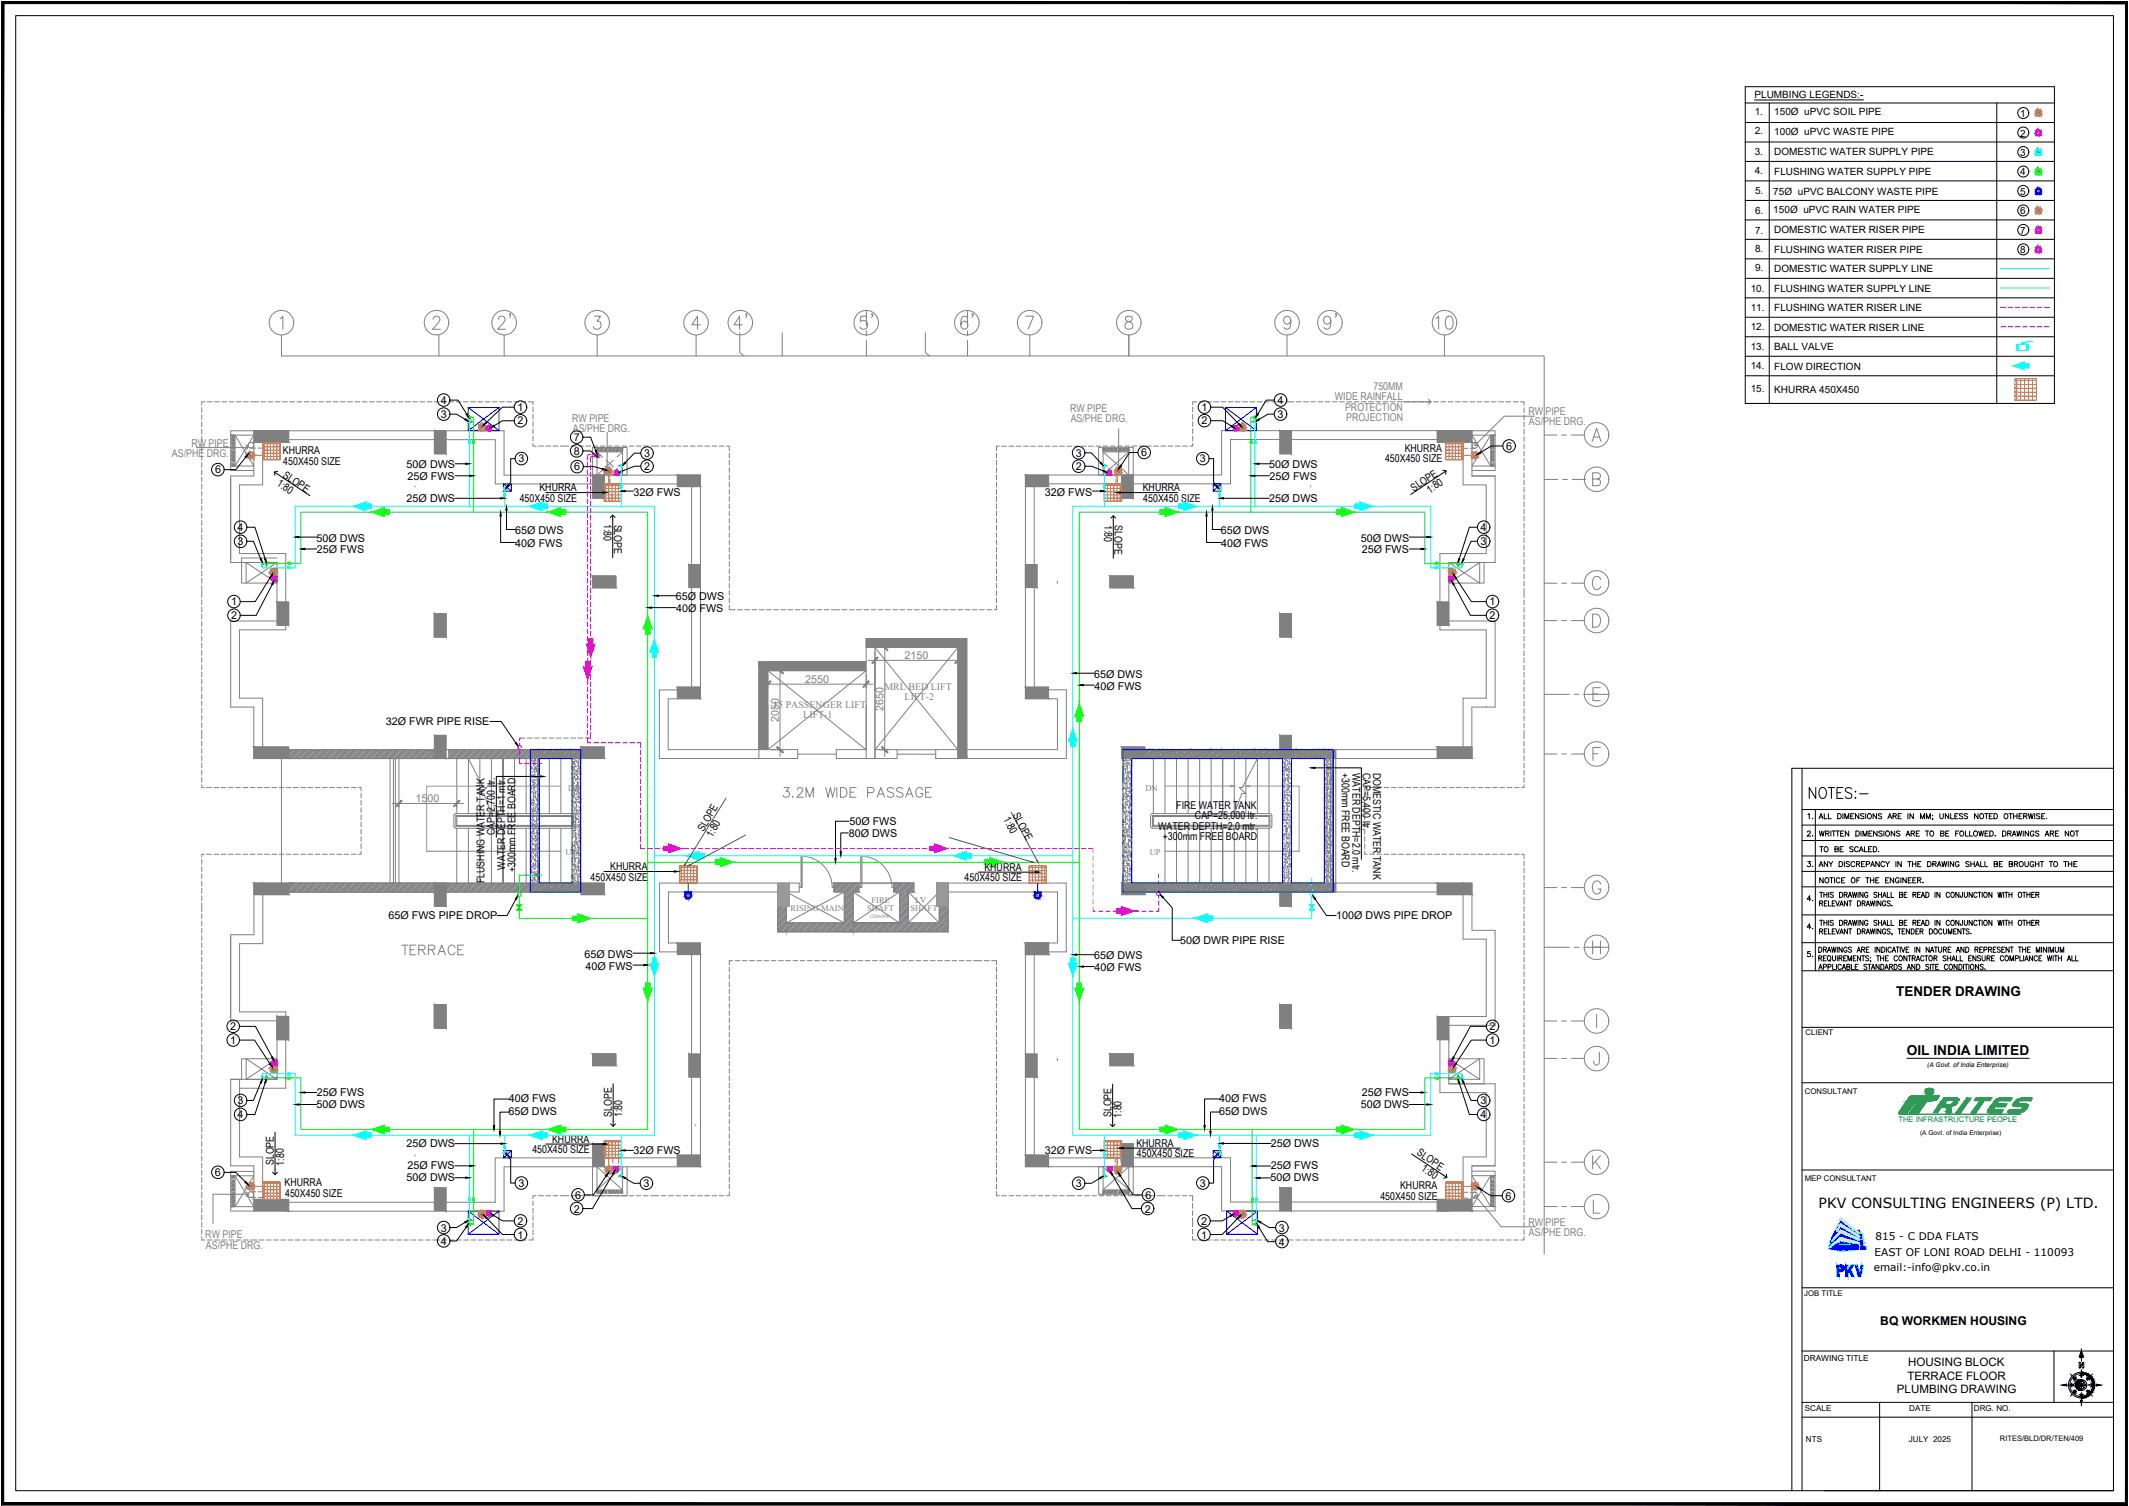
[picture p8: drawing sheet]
<svg xmlns="http://www.w3.org/2000/svg" width="594mm" height="420mm" viewBox="0 0 594 420" stroke-linecap="round" stroke-linejoin="round" font-family="sans-serif">
<defs><g id="words">
<g font-size="6.5" fill="#808080">
<text x="209.3" y="92.7" transform="rotate(-90 209.3 92.7)">4'</text>
<text x="244.5" y="92.7" transform="rotate(-90 244.5 92.7)">5'</text>
<text x="400" y="92.7">10</text>
</g>
<g font-size="6.2" fill="#808080">
<text x="143.3" y="92.7" transform="rotate(-90 143.3 92.7)">2'</text>
<text x="272.4" y="92.7" transform="rotate(-90 272.4 92.7)">6'</text>
<text x="373.8" y="92.7" transform="rotate(-90 373.8 92.7)">9'</text>
</g>
<text font-size="5.6" x="504.1" y="223.5">NOTES:-</text>
<text font-size="5.3" fill="#808080" x="217.8" y="223.3">3.2M WIDE PASSAGE</text>
<text font-size="5" fill="#808080" x="111.4" y="267.1">TERRACE</text>
<text font-size="3.9" x="507.5" y="337.1">PKV CONSULTING ENGINEERS (P) LTD.</text>
<g font-size="3.8">
<text x="529.1" y="277.7">TENDER DRAWING</text>
<text x="532.1" y="294.5">OIL INDIA LIMITED</text>
</g>
<g font-size="3.7">
<text x="503.6" y="234.3">2.</text>
<text x="507.1" y="238.5">TO BE SCALED.</text>
<text x="503.6" y="242.7">3.</text>
<text x="506.9" y="242.7">ANY DISCREPANCY IN THE DRAWING SHALL BE BROUGHT TO THE</text>
<text x="503.6" y="252.2">4.</text>
<text x="506.6" y="267.9" transform="rotate(-90 506.6 267.9)">5.</text>
</g>
<g font-size="3.4">
<text x="506.6" y="229.3" transform="rotate(-90 506.6 229.3)">1.</text>
<text x="503.6" y="259.9">4.</text>
<text x="524.7" y="369.5">BQ WORKMEN HOUSING</text>
</g>
<g font-size="3.2">
<text x="532.4" y="381">HOUSING BLOCK</text>
<text x="529.3" y="388.8">PLUMBING DRAWING</text>
<text x="532.3" y="384.9">TERRACE FLOOR</text>
</g>
<g font-size="3">
<text x="123" y="112.6">4</text>
<text x="356.5" y="112.6">4</text>
<text x="123" y="116.6">3</text>
<text x="144.4" y="118.4">2</text>
<text x="144.4" y="114.6">1</text>
<text x="335.3" y="118.4">2</text>
<text x="335.3" y="114.6">1</text>
<text x="356.5" y="116.6">3</text>
<text x="160.1" y="123">7</text>
<text x="420.3" y="125.4">6</text>
<text x="78.9" y="126.7">KHURRA</text>
<text x="79.1" y="129.6">450X450 SIZE</text>
<text x="113.5" y="130.6">50Ø DWS</text>
<text x="144.7" y="129">3</text>
<text x="160.1" y="126.8">8</text>
<text x="160.2" y="131.2">6</text>
<text x="179.7" y="127.4">3</text>
<text x="179.7" y="131.1">2</text>
<text x="300.2" y="127.4">3</text>
<text x="300.2" y="131.1">2</text>
<text x="318.5" y="127.3">6</text>
<text x="334.8" y="129">3</text>
<text x="354.2" y="130.6">50Ø DWS</text>
<text x="386.5" y="129">450X450 SIZE</text>
<text x="392" y="126.1">KHURRA</text>
<text x="60" y="132.1">6</text>
<text x="77" y="135.3" transform="rotate(34 77 135.3)">1:80</text>
<text x="78.7" y="133" transform="rotate(34 78.7 133)">SLOPE</text>
<text x="113.7" y="134">25Ø FWS</text>
<text x="150.5" y="137.1">KHURRA</text>
<text x="318.9" y="137.1">KHURRA</text>
<text x="354.3" y="134">25Ø FWS</text>
<text x="394.5" y="137.2" transform="rotate(-34 394.5 137.2)">SLOPE</text>
<text x="399" y="137.7" transform="rotate(-34 399 137.7)">1:80</text>
<text x="113.5" y="140.1">25Ø DWS</text>
<text x="145" y="140">450X450 SIZE</text>
<text x="176.8" y="138.3">32Ø FWS</text>
<text x="291.6" y="138.3">32Ø FWS</text>
<text x="319" y="140">450X450 SIZE</text>
<text x="354.2" y="140.1">25Ø DWS</text>
<text x="66.3" y="148.1">4</text>
<text x="143.7" y="148.9">65Ø DWS</text>
<text x="168.5" y="146.2" transform="rotate(90 168.5 146.2)">1:80</text>
<text x="171.3" y="146.3" transform="rotate(90 171.3 146.3)">SLOPE</text>
<text x="308.2" y="146.4" transform="rotate(90 308.2 146.4)">1:80</text>
<text x="311" y="146.5" transform="rotate(90 311 146.5)">SLOPE</text>
<text x="340.7" y="148.9">65Ø DWS</text>
<text x="413.2" y="148.1">4</text>
<text x="66.3" y="152.1">3</text>
<text x="88.3" y="151.1">50Ø DWS</text>
<text x="88.4" y="154.4">25Ø FWS</text>
<text x="143.8" y="152.6">40Ø FWS</text>
<text x="340.8" y="152.6">40Ø FWS</text>
<text x="379.7" y="151.1">50Ø DWS</text>
<text x="380" y="154.4">25Ø FWS</text>
<text x="413.2" y="152.1">3</text>
<text x="188.6" y="167.4">65Ø DWS</text>
<text x="64.5" y="168.9">1</text>
<text x="64.5" y="172.7">2</text>
<text x="188.7" y="170.8">40Ø FWS</text>
<text x="415.6" y="168.9">1</text>
<text x="415.6" y="172.7">2</text>
<text x="305.3" y="189">65Ø DWS</text>
<text x="305.4" y="192.4">40Ø FWS</text>
<text x="107.7" y="202.3">32Ø FWR PIPE RISE</text>
<text x="374.5" y="215.6" transform="rotate(90 374.5 215.6)">+300mm FREE BOARD</text>
<text x="377.4" y="215.7" transform="rotate(90 377.4 215.7)">WATER DEPTH=2.0 mtr.</text>
<text x="380.2" y="215.6" transform="rotate(90 380.2 215.6)">CAP=5,400 ltr.</text>
<text x="383.1" y="215.5" transform="rotate(90 383.1 215.5)">DOMESTIC WATER TANK</text>
<text x="282.5" y="227.4" transform="rotate(62 282.5 227.4)">SLOPE</text>
<text x="328.2" y="225.7">FIRE WATER TANK</text>
<text x="138.1" y="233" transform="rotate(-90 138.1 233)">CAP=2,700 ltr.</text>
<text x="196.4" y="232.2" transform="rotate(-61 196.4 232.2)">SLOPE</text>
<text x="198.8" y="233.8" transform="rotate(-61 198.8 233.8)">1:80</text>
<text x="236.8" y="233.5">80Ø DWS</text>
<text x="237" y="230.2">50Ø FWS</text>
<text x="279.9" y="228.6" transform="rotate(62 279.9 228.6)">1:80</text>
<text x="323.2" y="231.5">WATER DEPTH=2.0 mtr.</text>
<text x="333.4" y="228.6">CAP=25,000 ltr.</text>
<text x="324.5" y="234.4">+300mm FREE BOARD</text>
<text x="141" y="242.6" transform="rotate(-90 141 242.6)">WATER DEPTH=1 mtr.</text>
<text x="143.9" y="243.4" transform="rotate(-90 143.9 243.4)">+300mm FREE BOARD</text>
<text x="164.8" y="245.7">450X450 SIZE</text>
<text x="170.3" y="242.8">KHURRA</text>
<text x="269.2" y="245.9">450X450 SIZE</text>
<text x="274.7" y="243">KHURRA</text>
<text x="135.2" y="246.5" transform="rotate(-90 135.2 246.5)">FLUSHING WATER TANK</text>
<text x="108.4" y="256.5">65Ø FWS PIPE DROP</text>
<text x="372.9" y="256.5">100Ø DWS PIPE DROP</text>
<text x="329.3" y="263.3">50Ø DWR PIPE RISE</text>
<text x="163.1" y="267.2">65Ø DWS</text>
<text x="305.3" y="267.6">65Ø DWS</text>
<text x="163.4" y="270.5">40Ø FWS</text>
<text x="305.4" y="270.9">40Ø FWS</text>
<text x="64.3" y="287.5">2</text>
<text x="415.6" y="287.5">2</text>
<text x="64.3" y="291.3">1</text>
<text x="415.6" y="291.3">1</text>
<text x="88.4" y="305.7">25Ø FWS</text>
<text x="380" y="305.7">25Ø FWS</text>
<text x="66.3" y="308.1">3</text>
<text x="88.3" y="309.1">50Ø DWS</text>
<text x="141.9" y="311.2">65Ø DWS</text>
<text x="142" y="307.6">40Ø FWS</text>
<text x="170.7" y="311.6" transform="rotate(-90 170.7 311.6)">SLOPE</text>
<text x="173.6" y="311.7" transform="rotate(-90 173.6 311.7)">1:80</text>
<text x="310.1" y="311.7" transform="rotate(-90 310.1 311.7)">SLOPE</text>
<text x="313" y="311.9" transform="rotate(-90 313 311.9)">1:80</text>
<text x="340.2" y="311.1">65Ø DWS</text>
<text x="340.2" y="307.5">40Ø FWS</text>
<text x="379.7" y="309.1">50Ø DWS</text>
<text x="413.2" y="308.1">3</text>
<text x="66.3" y="312">4</text>
<text x="413.2" y="312">4</text>
<text x="113.5" y="320.1">25Ø DWS</text>
<text x="148.6" y="321.8">450X450 SIZE</text>
<text x="154.1" y="318.9">KHURRA</text>
<text x="176.8" y="321.9">32Ø FWS</text>
<text x="291.6" y="321.9">32Ø FWS</text>
<text x="317.1" y="320">KHURRA</text>
<text x="317.2" y="322.9">450X450 SIZE</text>
<text x="354.6" y="320.1">25Ø DWS</text>
<text x="395.1" y="322.1" transform="rotate(34 395.1 322.1)">SLOPE</text>
<text x="60" y="328.2">6</text>
<text x="76.4" y="325.1" transform="rotate(-90 76.4 325.1)">SLOPE</text>
<text x="79.3" y="325.2" transform="rotate(-90 79.3 325.2)">1:80</text>
<text x="113.5" y="329.5">50Ø DWS</text>
<text x="113.7" y="326.2">25Ø FWS</text>
<text x="354.5" y="329.5">50Ø DWS</text>
<text x="354.6" y="326.2">25Ø FWS</text>
<text x="396.4" y="326.4" transform="rotate(34 396.4 326.4)">1:80</text>
<text x="79.4" y="330.9">KHURRA</text>
<text x="79.6" y="333.8">450X450 SIZE</text>
<text x="144.7" y="331.2">3</text>
<text x="160.5" y="334.5">6</text>
<text x="179.6" y="331.2">3</text>
<text x="300.2" y="331.2">3</text>
<text x="319.6" y="334.5">6</text>
<text x="334.8" y="331.2">3</text>
<text x="385.2" y="334.7">450X450 SIZE</text>
<text x="390.7" y="331.8">KHURRA</text>
<text x="420.1" y="334.7">6</text>
<text x="144.4" y="341.8">2</text>
<text x="160.1" y="338.3">2</text>
<text x="319.4" y="338.3">2</text>
<text x="335.1" y="341.8">2</text>
<text x="123" y="343.6">3</text>
<text x="123" y="347.3">4</text>
<text x="144.4" y="345.6">1</text>
<text x="335.1" y="345.6">1</text>
<text x="356.9" y="343.6">3</text>
<text x="356.9" y="347.5">4</text>
</g>
<g font-size="3" fill="#808080">
<text x="372.5" y="111.7">WIDE RAINFALL</text>
<text x="383.3" y="108.8">750MM</text>
<text x="159.7" y="117.7">RW PIPE</text>
<text x="298.6" y="114.9">RW PIPE</text>
<text x="298.8" y="117.9">AS/PHE DRG.</text>
<text x="375.3" y="114.6">PROTECTION</text>
<text x="375.6" y="117.5">PROJECTION</text>
<text x="426.5" y="115.7">RW PIPE</text>
<text x="426.7" y="118.6">AS/PHE DRG.</text>
<text x="53.4" y="124.7">RW PIPE</text>
<text x="159.9" y="120.6">AS/PHE DRG.</text>
<text x="48" y="127.6">AS/PHE DRG.</text>
<text x="252.4" y="183.9">2150</text>
<text x="224.7" y="190.6">2550</text>
<text x="217.4" y="201.5" transform="rotate(-90 217.4 201.5)">2050</text>
<text x="246.6" y="198.2" transform="rotate(-90 246.6 198.2)">2650</text>
<text x="116" y="223.9">1500</text>
<text x="426.5" y="341.9">RW PIPE</text>
<text x="57.3" y="345.5">RW PIPE</text>
<text x="426.7" y="344.8">AS/PHE DRG.</text>
<text x="57.5" y="348.4">AS/PHE DRG.</text>
</g>
<g font-size="2.9">
<text x="523.3" y="346">815 - C DDA FLATS</text>
<text x="523.1" y="350.3">EAST OF LONI ROAD DELHI - 110093</text>
<text x="522.9" y="354.7">email:-info@pkv.co.in</text>
</g>
<g font-size="2.8">
<text x="489.6" y="27.3">PLUMBING LEGENDS:-</text>
<text x="489.6" y="32">1.</text>
<text x="495.1" y="32.2">150Ø uPVC SOIL PIPE</text>
<text x="563.7" y="32.7">1</text>
<text x="489.6" y="37.5">2.</text>
<text x="495.1" y="37.6">100Ø uPVC WASTE PIPE</text>
<text x="563.7" y="38.1">2</text>
<text x="489.6" y="43.3">3.</text>
<text x="495.1" y="43.3">DOMESTIC WATER SUPPLY PIPE</text>
<text x="563.7" y="43.5" transform="rotate(-1 563.7 43.5)">3</text>
<text x="489.6" y="48.5">4.</text>
<text x="495.1" y="48.8">FLUSHING WATER SUPPLY PIPE</text>
<text x="563.7" y="49">4</text>
<text x="489.7" y="54.2">5.</text>
<text x="489.7" y="59.6">6.</text>
<text x="494.8" y="59.4">150Ø uPVC RAIN WATER PIPE</text>
<text x="494.8" y="54.4">75Ø uPVC BALCONY WASTE PIPE</text>
<text x="563.7" y="54.4">5</text>
<text x="563.7" y="59.8">6</text>
<text x="489.7" y="65.3" transform="rotate(-1 489.7 65.3)">7.</text>
<text x="495.1" y="65.1">DOMESTIC WATER RISER PIPE</text>
<text x="563.7" y="65.3">7</text>
<text x="489.7" y="70.2">8.</text>
<text x="495.1" y="70.5">FLUSHING WATER RISER PIPE</text>
<text x="563.7" y="70.7">8</text>
<text x="489.7" y="75.6">9.</text>
<text x="495.1" y="76">DOMESTIC WATER SUPPLY LINE</text>
<text x="488.5" y="81.5">10.</text>
<text x="495.1" y="81.4">FLUSHING WATER SUPPLY LINE</text>
<text x="488.5" y="86.8">11.</text>
<text x="495.1" y="86.8">FLUSHING WATER RISER LINE</text>
<text x="488.5" y="92">12.</text>
<text x="495.1" y="92.3">DOMESTIC WATER RISER LINE</text>
<text x="488.5" y="97.8">13.</text>
<text x="495.1" y="97.7">BALL VALVE</text>
<text x="488.5" y="102.9">14.</text>
<text x="495.1" y="103.1">FLOW DIRECTION</text>
<text x="488.5" y="109.4">15.</text>
<text x="495.1" y="109.7">KHURRA 450X450</text>
<text x="580.4" y="386" transform="rotate(-90 580.4 386)">NW</text>
<text x="583.6" y="386" transform="rotate(-90 583.6 386)">NE</text>
</g>
<g font-size="2.8" fill="#808080">
<text x="215.8" y="197.4">15 PASSENGER LIFT</text>
<text x="246.8" y="192.4">MRL BED LIFT</text>
<text x="252.4" y="195.4">LIFT-2</text>
<text x="224.1" y="200.4">LIFT-1</text>
</g>
<g font-size="2.5">
<text x="578.1" y="389.3">SW</text>
<text x="581.4" y="389.3">SE</text>
</g>
<g font-size="2.4" fill="#808080">
<text x="158.5" y="220.7">DN</text>
<text x="319.6" y="220.7">DN</text>
<text x="157.8" y="238.4">UP</text>
<text x="320.8" y="238.4">UP</text>
<text x="243.2" y="252">FIRE</text>
<text x="255.3" y="252">LV</text>
<text x="220.6" y="254.1">RISING MAIN</text>
<text x="242" y="254.1">SHAFT</text>
<text x="254.1" y="254.1">SHAFT</text>
</g>
<g font-size="2.3">
<text x="503.3" y="379.8">DRAWING TITLE</text>
<text x="503.7" y="393.8">SCALE</text>
<text x="532.7" y="393.7">DATE</text>
<text x="550.8" y="393.7">DRG. NO.</text>
<text x="503.9" y="402.3">NTS</text>
<text x="532.7" y="402.3">JULY 2025</text>
</g>
<g font-size="2.2">
<text x="503.8" y="288.9">CLIENT</text>
<text x="503.6" y="305.2">CONSULTANT</text>
<text x="503.6" y="329.5">MEP CONSULTANT</text>
<text x="503.5" y="361.7">JOB TITLE</text>
<text x="580.1" y="385">N</text>
<text x="582.1" y="387.5">E</text>
</g>
<text font-size="2.1" fill="#009926" x="529.8" y="312.9">THE INFRASTRUCTURE PEOPLE</text>
<text font-size="2.1" x="558.1" y="401.9">RITES/BLD/DR/TEN/409</text>
<g font-size="1.8">
<text x="537.8" y="297.6">(A Govt. of India Enterprise)</text>
<text x="535.8" y="316.5">(A Govt. of India Enterprise)</text>
</g>
<text font-size="1.4" fill="#808080" x="242.5" y="256">1200x900</text>
</g></defs>
<!-- layer: HATCH -->
<g fill="#939598" stroke="#939598" stroke-width=".28">
<path d="M124.4 246.4h37.8z"/>
<path d="M319.4 209.1h37.8v2.5z"/>
<path d="M319.4 246.3l37.8 .1z"/>
<path d="M319.4 246.4h37.8v2.4z"/>
<path d="M217 248.9h2.4v11.1z"/>
<path d="M80.5 209.2h40.7v2.4z"/>
<path d="M125.2 209.1h37v2.5z"/>
<path d="M80.5 246.4h40.7z"/>
<path d="M80.5 246.4h40.7v2.5z"/>
<path d="M249.4 246.4h5.6v2.5z"/>
<path d="M124.4 246.4l37.8 2.5v-2.5zM124.4 246.4l37.8 2.5h-37.8z"/>
<path d="M319.4 211.6h37.8zM319.4 209.1l37.8 2.5h-37.8z"/>
<path d="M360.4 209.1l12.3 2.5v-2.5zM360.4 209.1l12.3 2.5h-12.3z"/>
<path d="M360.4 246.4l12.3 2.5v-2.5zM360.4 246.4l12.3 2.5h-12.3z"/>
<path d="M319.4 246.4v2.4h37.8zM319.4 248.8l37.8 .1z"/>
<path d="M217 259.9h2.4zM217 248.9l2.4 11h-2.4z"/>
<path d="M235.6 248.9l2.5 11.1v-11.1zM235.6 248.9l2.5 11.1h-2.5z"/>
<path d="M80.5 211.6h40.7zM80.5 209.2l40.7 2.4h-40.7z"/>
<path d="M125.2 211.6h37zM125.2 209.1l37 2.5h-37z"/>
<path d="M80.5 248.9h40.7zM80.5 246.4l40.7 2.5h-40.7z"/>
<path d="M219.5 257.5l16.1 2.4v-2.4zM219.5 257.5l16.1 2.4h-16.1z"/>
<path d="M262.1 248.9l2.5 8.6v-8.6zM262.1 248.9l2.5 8.6h-2.5z"/>
<path d="M251 248.9l2.5 8.6v-8.6zM251 248.9l2.5 8.6h-2.5z"/>
<path d="M232.7 246.4l7 2.5v-2.5zM232.7 246.4l7 2.5h-7z"/>
<path d="M249.4 248.9h5.6zM249.4 246.4l5.6 2.5h-5.6z"/>
<path d="M238.1 257.5l26.5 2.4v-2.4zM238.1 257.5l26.5 2.4h-26.5z"/>
</g>
<g fill="none" stroke="#808080" stroke-width=".28">
<path d="M80.8 209.2l-.3 .2M81.4 209.2l-.9 .9M82.8 209.2l-2.3 2.2M83.4 209.2l-2.4 2.4M84.8 209.2l-2.5 2.4M85.5 209.2l-2.5 2.4M86.8 209.2l-2.5 2.4M87.4 209.2l-2.4 2.4M88.8 209.2l-2.5 2.4M89.4 209.2l-2.4 2.4M90.8 209.2l-2.5 2.4M91.4 209.2l-2.4 2.4"/>
<path d="M92.8 209.2l-2.5 2.4M93.4 209.2l-2.4 2.4M94.8 209.2l-2.5 2.4M95.4 209.2l-2.4 2.4M96.8 209.2l-2.5 2.4M97.4 209.2l-2.4 2.4M98.8 209.2l-2.5 2.4M99.4 209.2l-2.4 2.4M100.8 209.2l-2.5 2.4M101.4 209.2l-2.4 2.4M102.8 209.2l-2.5 2.4M103.4 209.2l-2.4 2.4"/>
<path d="M104.7 209.2l-2.4 2.4M105.4 209.2l-2.4 2.4M106.7 209.2l-2.4 2.4M107.4 209.2l-2.4 2.4M108.7 209.2l-2.4 2.4M109.4 209.2l-2.4 2.4M110.8 209.2l-2.5 2.4M111.4 209.2l-2.4 2.4M112.8 209.2l-2.5 2.4M113.4 209.2l-2.4 2.4M114.7 209.2l-2.4 2.4M115.4 209.2l-2.4 2.4"/>
<path d="M116.7 209.2l-2.4 2.4M117.4 209.2l-2.4 2.4M118.7 209.2l-2.4 2.4M119.4 209.2l-2.4 2.4M120.7 209.2l-2.4 2.4M121.2 211.4l-.3 .2M121.2 209.4l-2.2 2.2M121.2 210.7l-.9 .9M125.5 209.1l-.3 .4M126.2 209.1l-1 1.1M127.5 209.1l-2.3 2.4M128.2 209.1l-2.5 2.5"/>
<path d="M129.5 209.1l-2.5 2.5M130.2 209.1l-2.5 2.5M131.5 209.1l-2.5 2.5M132.2 209.1l-2.5 2.5M133.5 209.1l-2.5 2.5M134.2 209.1l-2.5 2.5M135.5 209.1l-2.5 2.5M136.2 209.1l-2.5 2.5M137.5 209.1l-2.5 2.5M138.2 209.1l-2.5 2.5M139.5 209.1l-2.5 2.5M140.1 209.1l-2.4 2.5"/>
<path d="M141.5 209.1l-2.5 2.5M142.1 209.1l-2.4 2.5M143.5 209.1l-2.5 2.5M144.2 209.1l-2.5 2.5M145.5 209.1l-2.5 2.5M146.2 209.1l-2.5 2.5M147.5 209.1l-2.5 2.5M148.2 209.1l-2.5 2.5M149.5 209.1l-2.5 2.5M150.1 209.1l-2.4 2.5M151.5 209.1l-2.5 2.5M152.1 209.1l-2.4 2.5"/>
<path d="M153.5 209.1l-2.5 2.5M154.1 209.1l-2.4 2.5M155.5 209.1l-2.5 2.5M156.1 209.1l-2.4 2.5M157.5 209.1l-2.5 2.5M158.1 209.1l-2.4 2.5M159.5 209.1l-2.5 2.5M160.1 209.1l-2.4 2.5M161.5 209.1l-2.5 2.5M162.1 209.1l-2.5 2.5M162.2 210.4l-1.2 1.2M162.2 211.1l-.6 .5"/>
<path d="M319.9 209.1l-.5 .5M320.6 209.1l-1.2 1.2M321.9 209.1l-2.5 2.5M322.6 209.1l-2.5 2.5M323.9 209.1l-2.5 2.5M324.6 209.1l-2.5 2.5M325.9 209.1l-2.5 2.5M326.5 209.1l-2.4 2.5M327.9 209.1l-2.5 2.5M328.5 209.1l-2.4 2.5M329.9 209.1l-2.5 2.5M330.5 209.1l-2.4 2.5"/>
<path d="M331.9 209.1l-2.5 2.5M332.5 209.1l-2.4 2.5M333.9 209.1l-2.5 2.5M334.5 209.1l-2.4 2.5M335.9 209.1l-2.5 2.5M336.5 209.1l-2.4 2.5M337.9 209.1l-2.5 2.5M338.5 209.1l-2.5 2.5M339.9 209.1l-2.5 2.5M340.5 209.1l-2.5 2.5M341.9 209.1l-2.5 2.5M342.5 209.1l-2.4 2.5"/>
<path d="M343.8 209.1l-2.4 2.5M344.5 209.1l-2.4 2.5M345.9 209.1l-2.5 2.5M346.5 209.1l-2.4 2.5M347.9 209.1l-2.5 2.5M348.5 209.1l-2.5 2.5M349.9 209.1l-2.5 2.5M350.5 209.1l-2.5 2.5M351.9 209.1l-2.5 2.5M352.5 209.1l-2.5 2.5M353.8 209.1l-2.4 2.5M354.5 209.1l-2.5 2.5"/>
<path d="M355.8 209.1l-2.4 2.5M356.5 209.1l-2.5 2.5M357.2 209.8l-1.8 1.8M357.2 210.5l-1.2 1.1M361 209.1l-.6 .6M362.3 209.1l-1.9 2M363 209.1l-2.5 2.5M364.3 209.1l-2.5 2.5M365 209.1l-2.5 2.5M366.3 209.1l-2.5 2.5M367 209.1l-2.5 2.5M368.3 209.1l-2.5 2.5"/>
<path d="M368.9 209.1l-2.4 2.5M370.3 209.1l-2.5 2.5M370.9 209.1l-2.4 2.5M372.3 209.1l-2.5 2.5M372.7 210.7l-.9 .9M372.7 211.4l-.2 .2M372.7 209.4l-2.2 2.2M81.6 246.4l-1.1 1M82.2 246.4l-1.7 1.7M83.6 246.4l-2.5 2.5M84.2 246.4l-2.5 2.5M85.6 246.4l-2.5 2.5"/>
<path d="M86.2 246.4l-2.5 2.5M87.6 246.4l-2.5 2.5M88.2 246.4l-2.4 2.5M89.5 246.4l-2.4 2.5M90.2 246.4l-2.4 2.5M91.6 246.4l-2.5 2.5M92.2 246.4l-2.4 2.5M93.6 246.4l-2.5 2.5M94.2 246.4l-2.5 2.5M95.6 246.4l-2.5 2.5M96.2 246.4l-2.5 2.5M97.6 246.4l-2.5 2.5"/>
<path d="M98.2 246.4l-2.5 2.5M99.5 246.4l-2.4 2.5M100.2 246.4l-2.5 2.5M101.5 246.4l-2.4 2.5M102.2 246.4l-2.5 2.5M103.5 246.4l-2.4 2.5M104.2 246.4l-2.5 2.5M105.5 246.4l-2.4 2.5M106.2 246.4l-2.5 2.5M107.6 246.4l-2.5 2.5M108.2 246.4l-2.5 2.5M109.5 246.4l-2.4 2.5"/>
<path d="M110.2 246.4l-2.5 2.5M111.5 246.4l-2.5 2.5M112.2 246.4l-2.5 2.5M113.5 246.4l-2.5 2.5M114.2 246.4l-2.5 2.5M115.5 246.4l-2.4 2.5M116.2 246.4l-2.5 2.5M117.5 246.4l-2.4 2.5M118.2 246.4l-2.5 2.5M119.5 246.4l-2.4 2.5M120.2 246.4l-2.5 2.5M121.2 247.4l-1.5 1.5"/>
<path d="M121.2 248.7l-.2 .2M121.2 246.7l-2.2 2.2M125.5 246.4l-1.1 1.1M126.2 246.4l-1.8 1.8M127.5 246.4l-2.5 2.5M128.2 246.4l-2.5 2.5M129.5 246.4l-2.5 2.5M130.2 246.4l-2.5 2.5M131.5 246.4l-2.5 2.5M132.2 246.4l-2.5 2.5M133.5 246.4l-2.5 2.5M134.2 246.4l-2.5 2.5"/>
<path d="M135.5 246.4l-2.5 2.5M136.2 246.4l-2.5 2.5M137.5 246.4l-2.5 2.5M138.1 246.4l-2.4 2.5M139.5 246.4l-2.5 2.5M140.1 246.4l-2.4 2.5M141.5 246.4l-2.5 2.5M142.1 246.4l-2.4 2.5M143.5 246.4l-2.5 2.5M144.2 246.4l-2.5 2.5M145.5 246.4l-2.5 2.5M146.2 246.4l-2.5 2.5"/>
<path d="M147.5 246.4l-2.5 2.5M148.1 246.4l-2.4 2.5M149.5 246.4l-2.5 2.5M150.1 246.4l-2.5 2.5M151.5 246.4l-2.5 2.5M152.1 246.4l-2.4 2.5M153.5 246.4l-2.5 2.5M154.1 246.4l-2.4 2.5M155.5 246.4l-2.5 2.5M156.1 246.4l-2.4 2.5M157.5 246.4l-2.5 2.5M158.1 246.4l-2.4 2.5"/>
<path d="M159.5 246.4l-2.5 2.5M160.1 246.4l-2.5 2.5M161.5 246.4l-2.5 2.5M162.1 246.4l-2.5 2.5M162.2 248.4l-.6 .5M162.2 247.7l-1.2 1.2M217.7 248.9l-.7 .7M218.4 248.9l-1.4 1.4M219.4 255.8l-2.4 2.5M219.4 253.8l-2.4 2.5M219.4 251.8l-2.4 2.5M219.4 249.8l-2.4 2.5"/>
<path d="M219.4 257.1l-2.4 2.5M219.4 255.1l-2.4 2.5M219.4 253.1l-2.4 2.5M219.4 251.1l-2.4 2.5M219.4 249.1l-2.4 2.5M219.8 257.5l-2.5 2.5M221.1 257.5l-2.5 2.5M221.8 257.5l-2.5 2.4M223.1 257.5l-2.5 2.4M223.8 257.5l-2.5 2.4M225.1 257.5l-2.5 2.4M225.8 257.5l-2.5 2.4"/>
<path d="M227.1 257.5l-2.5 2.4M227.8 257.5l-2.5 2.4M229.1 257.5l-2.5 2.4M229.8 257.5l-2.5 2.4M231.1 257.5l-2.5 2.4M231.8 257.5l-2.5 2.4M232.9 246.4l-.2 .2M233.1 257.5l-2.5 2.4M233.8 257.5l-2.5 2.4M234.2 246.4l-1.5 1.5M234.9 246.4l-2.2 2.2M235.1 257.5l-2.5 2.4"/>
<path d="M236.2 246.4l-2.5 2.5M236.9 246.4l-2.5 2.5M238.1 257.1l-2.8 2.9M238.1 255.1l-4.8 4.8M238.1 253.2l-2.5 2.4M238.1 251.2l-2.5 2.4M238.1 249.2l-2.5 2.4M238.1 256.5l-3.5 3.5M238.1 254.5l-2.5 2.5M238.1 252.5l-2.5 2.5M238.1 250.5l-2.5 2.5M238.2 246.4l-2.6 2.6"/>
<path d="M238.9 246.4l-3.3 3.2M239.1 257.5l-2.5 2.4M239.7 247.5l-1.3 1.4M239.7 246.9l-4.1 4.1M239.8 257.5l-2.5 2.4M241.1 257.5l-2.5 2.4M241.8 257.5l-2.5 2.4M243.1 257.5l-2.5 2.4M243.8 257.5l-2.5 2.4M245.1 257.5l-2.5 2.4M245.8 257.5l-2.5 2.4M247.1 257.5l-2.5 2.4"/>
<path d="M247.8 257.5l-2.5 2.4M249.1 257.5l-2.5 2.4M249.7 257.5l-2.4 2.4M250 246.4l-.6 .5M251.3 246.4l-1.9 1.9M251.7 248.9l-.7 .7M252 246.4l-2.5 2.5M252.4 248.9l-1.4 1.3M253.3 246.4l-2.5 2.5M253.5 255.7l-4.2 4.2M253.5 253.7l-2.5 2.5M253.5 251.8l-2.5 2.4"/>
<path d="M253.5 249.8l-2.5 2.4M253.5 257.1l-2.9 2.8M253.5 255.1l-4.9 4.8M253.5 253.1l-2.5 2.5M253.5 251.1l-2.5 2.5M253.5 249.1l-2.5 2.4M253.7 257.5l-2.4 2.4M254 246.4l-2.5 2.5M255 247.3l-1.5 1.6M255 248.6l-.2 .3M255 246.6l-2.2 2.3M255.1 257.5l-2.5 2.4"/>
<path d="M255.8 257.5l-2.5 2.4M257.1 257.5l-2.5 2.4M257.8 257.5l-2.5 2.4M259.1 257.5l-2.5 2.4M259.7 257.5l-2.4 2.4M261.1 257.5l-2.5 2.4M261.7 257.5l-2.4 2.4M262.4 248.9l-.3 .2M263.7 248.9l-1.6 1.6M264.4 248.9l-2.3 2.2M264.6 256.6l-3.3 3.3M264.6 254.6l-2.5 2.5"/>
<path d="M264.6 252.7l-2.5 2.4M264.6 250.7l-2.5 2.4M264.6 256l-4 3.9M264.6 254l-2.5 2.5M264.6 252l-2.5 2.4M264.6 250l-2.5 2.4M264.6 258.6l-1.3 1.3M264.6 258l-2 1.9M319.9 246.3l-.5 .5M321.2 246.3l-1.8 1.8M321.9 246.3l-2.5 2.5M323.2 246.3l-2.5 2.5"/>
<path d="M323.9 246.3l-2.5 2.5M325.2 246.3l-2.5 2.5M325.8 246.3l-2.4 2.5M327.2 246.3l-2.5 2.5M327.9 246.3l-2.5 2.5M329.2 246.3l-2.5 2.5M329.9 246.3l-2.5 2.5M331.2 246.3l-2.5 2.5M331.9 246.3l-2.5 2.5M333.2 246.3l-2.5 2.5M333.8 246.3l-2.4 2.5M335.2 246.4l-2.5 2.4"/>
<path d="M335.8 246.4l-2.4 2.4M337.2 246.4l-2.5 2.4M337.8 246.4l-2.4 2.4M339.2 246.4l-2.5 2.4M339.8 246.4l-2.4 2.4M341.2 246.4l-2.5 2.4M341.8 246.4l-2.4 2.4M343.2 246.4l-2.5 2.4M343.8 246.4l-2.5 2.4M345.2 246.4l-2.5 2.5M345.8 246.4l-2.5 2.5M347.1 246.4l-2.4 2.5"/>
<path d="M347.8 246.4l-2.5 2.5M349.1 246.4l-2.4 2.5M349.8 246.4l-2.5 2.5M351.1 246.4l-2.4 2.5M351.8 246.4l-2.5 2.5M353.1 246.4l-2.4 2.5M353.8 246.4l-2.5 2.5M355.1 246.4l-2.4 2.5M355.8 246.4l-2.5 2.5M357.1 246.4l-2.5 2.5M357.2 247l-1.9 1.9M357.2 248.3l-.6 .6"/>
<path d="M361 246.4l-.6 .6M361.6 246.4l-1.2 1.3M363 246.4l-2.5 2.5M363.6 246.4l-2.4 2.5M365 246.4l-2.5 2.5M365.6 246.4l-2.4 2.5M367 246.4l-2.5 2.5M367.6 246.4l-2.4 2.5M369 246.4l-2.5 2.5M369.6 246.4l-2.4 2.5M371 246.4l-2.5 2.5M371.6 246.4l-2.5 2.5"/>
<path d="M372.7 247.3l-1.5 1.6M372.7 248.6l-.2 .3M372.7 246.6l-2.2 2.3"/>
</g>
<g fill="#808080" stroke="#808080" stroke-width=".28">
<path d="M267.3 178.2h2.5v33.4z"/>
<path d="M214.2 184.7h27.5z"/>
<path d="M211.8 184.7l2.4 24.4v-24.4zM211.8 184.7l2.4 24.4h-2.4z"/>
<path d="M121.2 171.3l3.2 6.4v-6.4zM121.2 171.3l3.2 6.4h-3.2z"/>
<path d="M165.4 160.8l6.4 3.2v-3.2zM165.4 160.8l6.4 3.2h-6.4z"/>
<path d="M121.2 280.3l3.2 6.5v-6.5zM121.2 280.3l3.2 6.5h-3.2z"/>
<path d="M77.3 283.6l3.2 6.4v-6.4zM77.3 283.6l3.2 6.4h-3.2z"/>
<path d="M165.4 294.1l6.4 3.2v-3.2zM165.4 294.1l6.4 3.2h-6.4z"/>
<path d="M357.2 280.3l3.2 6.5v-6.5zM357.2 280.3l3.2 6.5h-3.2z"/>
<path d="M286.1 263.1l6.5 3.2v-3.2zM286.1 263.1l6.5 3.2h-6.5z"/>
<path d="M309.8 294.1l6.4 3.2v-3.2zM309.8 294.1l6.4 3.2h-6.4z"/>
<path d="M267.3 211.6h2.5zM267.3 178.2l2.5 33.4h-2.5z"/>
<path d="M241.7 178.2l25.6 2.4v-2.4zM241.7 178.2l25.6 2.4h-25.6z"/>
<path d="M214.2 184.7l27.5 2.4v-2.4zM214.2 184.7l27.5 2.4h-27.5z"/>
<path d="M357.2 171.3l3.2 6.4v-6.4zM357.2 171.3l3.2 6.4h-3.2z"/>
<path d="M309.8 160.8l6.4 3.2v-3.2zM309.8 160.8l6.4 3.2h-6.4z"/>
<path d="M309.8 160.7l6.4 3.2v-3.2zM309.8 160.7l6.4 3.2h-6.4z"/>
<path d="M286.1 157.5l3.3 6.4v-6.4zM286.1 157.5l3.3 6.4h-3.3z"/>
<path d="M401.1 168l3.2 6.4v-6.4zM401.1 168l3.2 6.4h-3.2z"/>
<path d="M401.1 208.4l9.6 3.2v-3.2zM401.1 208.4l9.6 3.2h-9.6z"/>
<path d="M401.1 120.2l9.6 3.2v-3.2zM401.1 120.2l9.6 3.2h-9.6z"/>
<path d="M357.2 120.2l3.2 6.4v-6.4zM357.2 120.2l3.2 6.4h-3.2z"/>
<path d="M313 132.5l3.2 6.5v-6.5zM313 132.5l3.2 6.5h-3.2z"/>
<path d="M357.2 171.2l3.2 6.5v-6.5zM357.2 171.2l3.2 6.5h-3.2z"/>
<path d="M357.2 205.2l3.2 6.4v-6.4zM357.2 205.2l3.2 6.4h-3.2z"/>
<path d="M286.1 132.5l6.5 3.3v-3.3zM286.1 132.5l6.5 3.3h-6.5z"/>
<path d="M189 191.7l6.5 3.2v-3.2zM189 191.7l6.5 3.2h-6.5z"/>
<path d="M165.4 160.7l6.4 3.2v-3.2zM165.4 160.7l6.4 3.2h-6.4z"/>
<path d="M192.2 157.5l3.3 6.4v-6.4zM192.2 157.5l3.3 6.4h-3.3z"/>
<path d="M77.3 168l3.2 6.4v-6.4zM77.3 168l3.2 6.4h-3.2z"/>
<path d="M70.9 208.4l9.6 3.2v-3.2zM70.9 208.4l9.6 3.2h-9.6z"/>
<path d="M70.9 120.2l9.6 3.2v-3.2zM70.9 120.2l9.6 3.2h-9.6z"/>
<path d="M121.2 120.2l3.2 6.4v-6.4zM121.2 120.2l3.2 6.4h-3.2z"/>
<path d="M165.4 132.5l3.2 6.5v-6.5zM165.4 132.5l3.2 6.5h-3.2z"/>
<path d="M121.2 171.2l3.2 6.5v-6.5zM121.2 171.2l3.2 6.5h-3.2z"/>
<path d="M121.2 205.2l3.2 6.4v-6.4zM121.2 205.2l3.2 6.4h-3.2z"/>
<path d="M189 132.5l6.5 3.3v-3.3zM189 132.5l6.5 3.3h-6.5z"/>
<path d="M286.1 191.7l6.5 3.2v-3.2zM286.1 191.7l6.5 3.2h-6.5z"/>
<path d="M309.8 294.1l6.4 3.2v-3.2zM309.8 294.1l6.4 3.2h-6.4z"/>
<path d="M286.1 294.1l3.3 6.4v-6.4zM286.1 294.1l3.3 6.4h-3.3z"/>
<path d="M401.1 283.6l3.2 6.5v-6.5zM401.1 283.6l3.2 6.5h-3.2z"/>
<path d="M401.1 246.4l9.6 3.2v-3.2zM401.1 246.4l9.6 3.2h-9.6z"/>
<path d="M401.1 334.6l9.6 3.2v-3.2zM401.1 334.6l9.6 3.2h-9.6z"/>
<path d="M357.2 331.4l3.2 6.4v-6.4zM357.2 331.4l3.2 6.4h-3.2z"/>
<path d="M313 319l3.2 6.5v-6.5zM313 319l3.2 6.5h-3.2z"/>
<path d="M357.2 280.4l3.2 6.4v-6.4zM357.2 280.4l3.2 6.4h-3.2z"/>
<path d="M357.2 246.4l3.2 6.4v-6.4zM357.2 246.4l3.2 6.4h-3.2z"/>
<path d="M286.1 322.3l6.5 3.2v-3.2zM286.1 322.3l6.5 3.2h-6.5z"/>
<path d="M189 263.1l6.5 3.2v-3.2zM189 263.1l6.5 3.2h-6.5z"/>
<path d="M165.4 294.1l6.4 3.2v-3.2zM165.4 294.1l6.4 3.2h-6.4z"/>
<path d="M192.2 294.1l3.3 6.4v-6.4zM192.2 294.1l3.3 6.4h-3.3z"/>
<path d="M77.3 283.6l3.2 6.5v-6.5zM77.3 283.6l3.2 6.5h-3.2z"/>
<path d="M70.9 246.4l9.6 3.2v-3.2zM70.9 246.4l9.6 3.2h-9.6z"/>
<path d="M70.9 334.6l9.6 3.2v-3.2zM70.9 334.6l9.6 3.2h-9.6z"/>
<path d="M121.2 331.4l3.2 6.4v-6.4zM121.2 331.4l3.2 6.4h-3.2z"/>
<path d="M165.4 319l3.2 6.5v-6.5zM165.4 319l3.2 6.5h-3.2z"/>
<path d="M121.2 280.4l3.2 6.4v-6.4zM121.2 280.4l3.2 6.4h-3.2z"/>
<path d="M121.2 246.4l3.2 6.4v-6.4zM121.2 246.4l3.2 6.4h-3.2z"/>
<path d="M189 322.3l6.5 3.2v-3.2zM189 322.3l6.5 3.2h-6.5z"/>
<path d="M286.1 263.1l6.5 3.2v-3.2zM286.1 263.1l6.5 3.2h-6.5z"/>
</g>
<!-- layer: PCC-PP-COBA-FL_FIN -->
<path d="M73.3 123.4h4.8v4.9h-4.8zM168.6 135h4.8v4.9h-4.8zM308.1 135h4.9v4.9h-4.9zM403.4 123.4h4.9v4.9h-4.9zM189.6 241.5h4.8v4.9h-4.8zM168.6 318.2h4.8v4.8h-4.8zM308.1 318.2h4.9v4.8h-4.9zM73.3 329.8h4.8v4.8h-4.8zM403.4 329.8h4.9v4.8h-4.9z" fill="none" stroke="#808080" stroke-width=".28"/>
<!-- layer: PARAPET -->
<g fill="none" stroke="#808080" stroke-width=".28">
<path d="M70.8 123.4v9.4h-6.4v24.1h12.9v11.2M73.3 122.7v12.6h-6.4v19.2h12.8v13.6M77.3 120.2h43.9M79.7 122.7h41.5M124.4 120.2h16.3v12.4h24.6M124.4 122.7h13.8v12.3h27.2M168.6 132.6h20.4M168.6 135h20.4M193 135.8v21.8M195.5 135.8v21.8M286.1 135.8v55.9M288.6 135.7v21.8"/>
<path d="M292.6 132.5h20.4M292.6 135h20.4M357.2 120.2h-16.3v12.3h-24.7M357.2 122.6h-13.8v12.4h-27.2M360.4 120.2h40.7M360.4 122.6h40.7M408.3 123.4v11.9h6.4v19.2h-12.9v21.2h12.9v19.1h-6.4v13.6M410.7 123.4v9.4h6.5v24.1h-12.9v11.2M77.3 173.3h-12.9v24h6.4v14.4M79.7 174.5v1.2h-12.9v19.1h6.5v13.6M193 164v27.7M195.5 164v27.7"/>
<path d="M288.6 163.9v27.8M401.8 173.3h15.4v24h-6.5v14.4M189 195h-2.5v14.1h25.3M189 192.5h-5v19.1h27.8M292.6 194.9h2.5v14.2h-25.3M292.6 192.5h5v19.1h-27.8M108.8 211.7v34.7M111.3 211.7v34.7M370.3 211.7v34.7M372.7 209.1h29.1M401.8 211.6l-29.1 .1v34.7h28.4M70.9 249.6v11.2"/>
<path d="M73.3 249.6v13.7M217 248.9h-30.5v14.2h2.5M219.7 246.4h-35.7v19.2h5M261.5 246.4h36.1l-.1 19.2h-4.9M264.6 248.9h30.5v14.2h-2.5M372.7 248.9h28.4M408.3 249.6v12.4h6.4v21.6h-10.4M410.7 249.6v10h6.5v26.5h-12.9M70.8 260.8h-6.4v24h12.9M73.3 263.3h-6.4v19h12.8v1.3M193 266.3v27.7M195.5 266.3v27.8"/>
<path d="M286.1 266.3v27.8M288.6 266.3v27.8M77.3 290v11.1h-12.9v24.2h6.4v9.3M79.7 290v13.6h-12.8M401.8 290v14.8h12.9v18h-6.4v12.6M404.3 290v12.4h12.9v22.9h-6.5M66.9 301.1v21.7h6.4v12.6M193 300.5v21.8M195.5 300.5v21.8M286.1 300.5v21.8M288.6 300.5v21.8M79.7 337.9h41.5"/>
<path d="M79.7 335.4h42.7M165.3 325.5h-24.6v12.4h-16.3M165.3 323h-27.1v12.4h-13.8M168.6 325.5h20.4M189 323h-20.4M292.6 325.5h20.4M292.6 323h20.4M316.2 325.5h24.7v12.3h16.3M316.2 323h27.2v12.4h13.8M360.4 337.8h43.9M360.4 335.4h41.4M410.7 325.3v9.3"/>
</g>
<!-- layer: SHAFT-JALI -->
<g fill="none" stroke="#808080" stroke-width=".28">
<path d="M165.4 124.8h9.6v7.7h-9.6zM166.5 125.2h.6v.6h-.6zM166.5 125.8h7.2M166.6 124.8v7.7l1.6-1.4M166.6 125.2h7.1M167.6 125.2h.6v.6h-.6zM168.2 127.5l-1.6-1.4h7.1l-1.5 1.4M168.7 125.2h.5v.6h-.5zM169.2 128.4l2 1.8M170 125.2h.5v.6h-.5zM171 125.2h.6v.6h-.6zM171.2 128.4l-2 1.8"/>
<path d="M172.1 125.2h.6v.6h-.6zM173.2 125.2h.5v.6h-.5zM173.7 124.8v7.7l-1.5-1.4M77.3 155.7h-9.9v7h9.9l-8.6-5.8v5.8l8.6-5.8h-8.6"/>
</g>
<g fill="#808080" stroke="#808080" stroke-width=".28">
<path d="M173.7 125.2l-.5 .6h.5zM173.2 125.2h.5l-.5 .6z"/>
<path d="M172.6 125.2l-.5 .6h.5zM172.1 125.2h.5l-.5 .6z"/>
<path d="M171.6 125.2l-.6 .6h.6zM171 125.2h.6l-.6 .6z"/>
<path d="M170.5 125.2l-.5 .6h.5zM170 125.2h.5l-.5 .6z"/>
<path d="M169.2 125.2l-.5 .6h.5zM168.7 125.2h.5l-.5 .6z"/>
<path d="M168.2 125.2l-.6 .6h.6zM167.6 125.2h.6l-.6 .6z"/>
<path d="M167.1 125.2l-.5 .6h.5zM166.6 125.2h.5l-.5 .6z"/>
</g>
<!-- layer: Arch. Window -->
<g fill="none" stroke="#808080" stroke-width=".28">
<path d="M65.6 121.4l5.2 8.6h-6.4v1.3h6.4M70.8 120.2h-6.4v1.2h6.4l-5.2 8.6M307.8 124.8v7.7M307.8 126.1l7.2 6.4M315 124.8v7.7M315 126.1l-7.2 6.4M401.8 120.2h2.5M410.7 120.2h6.5v1.2h-6.5l5.2 8.6M415.9 121.4l-5.2 8.6h6.5v1.3h-6.5M64.4 156.9h3M412.9 156.9h-8.6l8.6 5.8v-5.8l-8.6 5.8h9.8v-5.8h3.1M244.1 184.7v7.8"/>
<path d="M414.7 197.3h.1M217 259.9h47.6M219.5 248.9l16.1 8.6M235.6 248.9l-16.1 8.6M64.4 301.1h3v-5.7h9.9l-8.6 5.7v-5.7l8.6 5.7h-8.6M404.3 302.4h9.9M412.9 301.1h-8.6l8.6-5.7v5.7l-8.6-5.7h9.8v7M65.6 328l5.2 8.7h-6.4v1.2h6.4M70.8 326.8h-6.4v1.2h6.4l-5.2 8.7M165.3 325.5v8.1M166.6 332l7.1-6.5v7.3M173.7 332l-7.1-6.5v7.3"/>
<path d="M175 325.5v8.1M286.1 322.3h2.5M307.8 332l7.2-6.5v7.7M315 332l-7.2-6.5v7.7M401.8 337.9h2.5M410.7 326.8h6.5v1.2h-6.5l5.2 8.6M415.9 328l-5.2 8.6h6.5v1.2h-6.5"/>
</g>
<!-- layer: WALL -->
<g fill="none" stroke="#808080" stroke-width=".28">
<path d="M79.7 123.4h.1M122.4 121.8v4.8M122.4 122.7h2M357.2 122.7h1.9M359.1 121.8v4.8M401.8 123.4h.1M77.3 169.1h2.4v5.4h-2.4M121.2 173.3h1.2M359.1 173.3h1.3M404.3 169.1h-2.5v5.4h2.5M244.1 185.5h.1M71.6 211.6h90.6"/>
<path d="M79.7 209.2h41.5M123.2 209.1h39M167 211.1v.5M241.7 209.1h-8.3v2.5h8.3M244.1 209.1h6.2v2.5h-8.6M267.3 211.6v-31h-23.2v31.1M267.3 209.1h-6.2v2.5h8.7v-33.4h-28.1v6.5h-29.9v26.9h10.8v-2.5h-8.4v-22h27.5v24.5M314.1 211.1v.5M314.5 209.1h58.2v2.5h-58.2M73.3 246.4h.1M79.7 248.9h41.5M80.5 246.4h81.7"/>
<path d="M124.4 248.9h37.8M167 246.4v.6M217 248.9v11h47.6v-13.5h-3.1v2.5h.6v8.6h-8.6v-8.6h1.5v-2.5h-5.6v2.5h1.6v8.6M219.4 248.9v8.6h16.2v-8.6h-2.9v-2.5h7v2.5h-1.6v11.1M220.2 246.4h2.8v2.5h-2.8M238.1 257.5h12.9h-12.9M253.5 259.9h.1M314.1 246.4v.6M319.4 246.4h37.8M319.4 248.9h39.7M360.4 248.9h12.3M360.4 246.4h12.3v2.5"/>
<path d="M408.3 246.4h.1M77.3 283.6h2.4v5.3h-2.4M121.2 284.8h1.2M359.1 284.8h1.3M401.8 288.9h2.5M79.7 334.6v.1M122.4 331.4v4.9M122.4 335.4h2M357.2 335.4h1.9M359.1 331.4v4.9M401.8 334.6v.1"/>
</g>
<!-- layer: furniture -->
<path d="M115.8 135.6v.3M121.2 137.7v.3M365.7 135.6v.3M194.1 313.8v.3M115.8 322.2v.3" fill="none" stroke="#808080" stroke-width=".28"/>
<!-- layer: Arch. Column -->
<g fill="none" stroke="#808080" stroke-width=".28">
<path d="M70.9 120.2h9.6v3.2h-9.6zM121.2 120.2h3.2v6.4h-3.2zM165.4 132.5h3.2v6.5h-3.2zM189 132.5h6.5v3.3h-6.5zM286.1 132.5h6.5v3.3h-6.5zM306.6 124.8h9.6v7.7h-9.6zM313 132.5h3.2v6.5h-3.2zM357.2 120.2h3.2v6.4h-3.2zM401.1 120.2h9.6v3.2h-9.6zM192.2 157.5h3.3v6.4h-3.3zM286.1 157.5h3.3v6.4h-3.3zM77.3 168h3.2v6.4h-3.2z"/>
<path d="M121.2 171.3h3.2v6.4h-3.2zM121.2 171.2h3.2v6.5h-3.2zM165.4 160.8h6.4v3.2h-6.4zM165.4 160.7h6.4v3.2h-6.4zM309.8 160.8h6.4v3.2h-6.4zM309.8 160.7h6.4v3.2h-6.4zM357.2 171.3h3.2v6.4h-3.2zM357.2 171.2h3.2v6.5h-3.2zM401.1 168h3.2v6.4h-3.2zM189 191.7h6.5v3.2h-6.5zM193.9 191.7h1.6M286.1 191.7h6.5v3.2h-6.5z"/>
<path d="M70.9 208.4h9.6v3.2h-9.6zM121.2 205.2h3.2v6.4h-3.2zM162.2 208.4h6.4v3.2h-6.4zM313 208.4h6.4v3.2h-6.4zM357.2 205.2h3.2v6.4h-3.2zM401.1 208.4h9.6v3.2h-9.6zM70.9 246.4h9.6v3.2h-9.6zM121.2 246.4h3.2v6.4h-3.2zM162.2 246.4h6.4v3.2h-6.4zM313 246.4h6.4v3.2h-6.4zM357.2 246.4h3.2v6.4h-3.2zM401.1 246.4h9.6v3.2h-9.6z"/>
<path d="M189 263.1h6.5v3.2h-6.5zM286.1 263.1h6.5v3.2h-6.5zM286.1 266.3h1.6M77.3 283.6h3.2v6.4h-3.2zM77.3 283.6h3.2v6.5h-3.2zM121.2 280.3h3.2v6.5h-3.2zM121.2 280.4h3.2v6.4h-3.2zM165.4 294.1h6.4v3.2h-6.4zM192.2 294.1h3.3v6.4h-3.3zM286.1 294.1h3.3v6.4h-3.3zM309.8 294.1h6.4v3.2h-6.4zM357.2 280.3h3.2v6.5h-3.2z"/>
<path d="M357.2 280.4h3.2v6.4h-3.2zM401.1 283.6h3.2v6.5h-3.2zM165.4 319h3.2v6.5h-3.2zM313 319h3.2v6.5h-3.2zM70.9 334.6h9.6v3.2h-9.6zM121.2 331.4h3.2v6.4h-3.2zM189 322.3h6.5v3.2h-6.5zM286.1 322.3h6.5v3.2h-6.5zM306.6 325.5h9.6v7.7h-9.6zM357.2 331.4h3.2v6.4h-3.2zM401.1 334.6h9.6v3.2h-9.6z"/>
</g>
<!-- layer: LEVEL LINE -->
<path d="M64.4 121.4v8.6M65.6 121.4v8.6M307.8 126.1h7.2M415.9 121.4v8.6M417.2 121.4v8.6M64.4 328v8.7M65.6 328v8.7M166.6 332h7.1M307.8 332h7.2M415.9 328v8.6M417.2 328v8.6" fill="none" stroke="#808080" stroke-width=".28"/>
<!-- layer: RAILING -->
<g fill="none" stroke="#808080" stroke-width=".28">
<path d="M64.8 121.4h.5v.5h-.5zM64.8 122.5h.5v.5h-.5zM64.8 123.6h.5v.5h-.5zM64.8 124.6h.5v.6h-.5zM64.8 125.9h.5v.5h-.5zM64.8 127h.5v.5h-.5zM64.8 129.5h.5v.5h-.5zM64.8 128h.5v.6h-.5zM64.8 121.4v8.6M65.3 121.4v8.6M307.8 125.2h7.2M307.8 125.2h.6v.5h-.6z"/>
<path d="M307.8 125.7h7.2M308.9 125.2h.6v.5h-.6zM310 125.2h.5v.5h-.5zM311 125.2h.6v.5h-.6zM312.3 125.2h.6v.5h-.6zM313.4 125.2h.5v.5h-.5zM314.5 125.2h.5v.5h-.5zM416.3 121.4h.5v.5h-.5zM416.3 122.5h.5v.5h-.5zM416.3 123.6h.5v.5h-.5zM416.3 124.6h.5v.6h-.5zM416.3 125.9h.5v.5h-.5z"/>
<path d="M416.3 127h.5v.5h-.5zM416.3 129.5h.5v.5h-.5zM416.3 128h.5v.6h-.5zM416.3 121.4v8.6M416.8 121.4v8.6M109.8 211.7v34.7M110.3 211.7v34.7M371.2 211.7v34.7M371.8 211.7v34.7M126.7 227.5v3l.5 .6M127.2 227.5h32.8v3.1h-32.8zM127.2 231.1h32.8"/>
<path d="M160 227l.5 .5M160 227h-32.8l-.5 .5M160.5 227.5v3l-.5 .6M321 230.5l.6 .5M321 227.5v3M321.6 227l-.6 .5M321.6 227h32.8l.5 .5M321.6 227.5h32.8v3h-32.8zM354.9 230.5l-.5 .5-32.8 .1M354.9 227.5v3M64.8 336.1h.5v.6h-.5zM64.8 335h.5v.6h-.5z"/>
<path d="M64.8 334h.5v.5h-.5zM64.8 332.9h.5v.5h-.5zM64.8 331.6h.5v.6h-.5zM64.8 330.6h.5v.5h-.5zM64.8 328h.5v.6h-.5zM64.8 329.5h.5v.5h-.5zM64.8 328v8.7M65.3 328v8.7M166.5 332.3h.6v.5h-.6zM166.5 332.3h7.2M166.6 332.8h7.1M167.6 332.3h.6v.5h-.6z"/>
<path d="M168.7 332.3h.5v.5h-.5zM170 332.3h.5v.5h-.5zM171 332.3h.6v.5h-.6zM172.1 332.3h.6v.5h-.6zM173.2 332.3h.5v.5h-.5zM307.8 332.3h.6v.5h-.6zM307.8 332.8h7.2M307.8 332.3h7.2M308.9 332.3h.6v.5h-.6zM310 332.3h.5v.5h-.5zM311.1 332.3h.5v.5h-.5zM312.3 332.3h.6v.5h-.6z"/>
<path d="M313.4 332.3h.5v.5h-.5zM314.5 332.3h.5v.5h-.5zM416.3 336.1h.5v.5h-.5zM416.3 335h.5v.5h-.5zM416.3 333.9h.5v.6h-.5zM416.3 332.9h.5v.5h-.5zM416.3 331.6h.5v.5h-.5zM416.3 330.5h.5v.6h-.5zM416.3 328h.5v.5h-.5zM416.3 329.4h.5v.6h-.5zM416.3 328v8.6M416.8 328v8.6"/>
</g>
<g fill="#808080" stroke="#808080" stroke-width=".28">
<path d="M64.8 121.4l.5 .5v-.5zM64.8 121.4l.5 .5h-.5z"/>
<path d="M64.8 122.5l.5 .5v-.5zM64.8 122.5l.5 .5h-.5z"/>
<path d="M64.8 123.6l.5 .5v-.5zM64.8 123.6l.5 .5h-.5z"/>
<path d="M64.8 124.6l.5 .6v-.6zM64.8 124.6l.5 .6h-.5z"/>
<path d="M64.8 125.9l.5 .5v-.5zM64.8 125.9l.5 .5h-.5z"/>
<path d="M64.8 127l.5 .5v-.5zM64.8 127l.5 .5h-.5z"/>
<path d="M64.8 129.5l.5 .5v-.5zM64.8 129.5l.5 .5h-.5z"/>
<path d="M64.8 128l.5 .6v-.6zM64.8 128l.5 .6h-.5z"/>
<path d="M173.2 332.3h.5v.5zM173.2 332.3v.5h.5z"/>
<path d="M172.1 332.3h.5v.5zM172.1 332.3v.5h.5z"/>
<path d="M171 332.3h.6v.5zM171 332.3v.5h.6z"/>
<path d="M170 332.3h.5v.5zM170 332.3v.5h.5z"/>
<path d="M168.7 332.3h.5v.5zM168.7 332.3v.5h.5z"/>
<path d="M167.6 332.3h.6v.5zM167.6 332.3v.5h.6z"/>
<path d="M166.6 332.3h.5v.5zM166.6 332.3v.5h.5z"/>
<path d="M64.8 336.7l.5-.6v.6zM64.8 336.1v.6l.5-.6z"/>
<path d="M64.8 335.6l.5-.6v.6zM64.8 335v.6l.5-.6z"/>
<path d="M64.8 334.5l.5-.5v.5zM64.8 334v.5l.5-.5z"/>
<path d="M64.8 333.4l.5-.5v.5zM64.8 332.9v.5l.5-.5z"/>
<path d="M64.8 332.2l.5-.6v.6zM64.8 331.6v.6l.5-.6z"/>
<path d="M64.8 331.1l.5-.5v.5zM64.8 330.6v.5l.5-.5z"/>
<path d="M64.8 328.6l.5-.6v.6zM64.8 328v.6l.5-.6z"/>
<path d="M64.8 330l.5-.5v.5zM64.8 329.5v.5l.5-.5z"/>
<path d="M307.8 332.3v.5l.6-.5zM307.8 332.8l.6-.5v.5z"/>
<path d="M308.9 332.3v.5l.6-.5zM308.9 332.8l.6-.5v.5z"/>
<path d="M310 332.3v.5l.5-.5zM310 332.8l.5-.5v.5z"/>
<path d="M311.1 332.3v.5l.5-.5zM311.1 332.8l.5-.5v.5z"/>
<path d="M312.3 332.3v.5l.6-.5zM312.3 332.8l.6-.5v.5z"/>
<path d="M313.4 332.3v.5l.5-.5zM313.4 332.8l.5-.5v.5z"/>
<path d="M314.5 332.3v.5l.5-.5zM314.5 332.8l.5-.5v.5z"/>
<path d="M416.3 336.1v.5h.5zM416.3 336.1h.5v.5z"/>
<path d="M416.3 335v.5h.5zM416.3 335h.5v.5z"/>
<path d="M416.3 333.9v.6h.5zM416.3 333.9h.5v.6z"/>
<path d="M416.3 332.9v.5h.5zM416.3 332.9h.5v.5z"/>
<path d="M416.3 331.6v.5h.5zM416.3 331.6h.5v.5z"/>
<path d="M416.3 330.5v.6h.5zM416.3 330.5h.5v.6z"/>
<path d="M416.3 328v.5h.5zM416.3 328h.5v.5z"/>
<path d="M416.3 329.4v.6h.5zM416.3 329.4h.5v.6z"/>
<path d="M307.8 125.2l.6 .5h-.6zM307.8 125.2l.6 .5v-.5z"/>
<path d="M308.9 125.2l.6 .5h-.6zM308.9 125.2l.6 .5v-.5z"/>
<path d="M310 125.2l.5 .5h-.5zM310 125.2l.5 .5v-.5z"/>
<path d="M311 125.2l.6 .5h-.6zM311 125.2l.6 .5v-.5z"/>
<path d="M312.3 125.2l.6 .5h-.6zM312.3 125.2l.6 .5v-.5z"/>
<path d="M313.4 125.2l.5 .5h-.5zM313.4 125.2l.5 .5v-.5z"/>
<path d="M314.5 125.2l.5 .5h-.5zM314.5 125.2l.5 .5v-.5z"/>
<path d="M416.3 121.4h.5l-.5 .5zM416.8 121.4l-.5 .5h.5z"/>
<path d="M416.3 122.5h.5l-.5 .5zM416.8 122.5l-.5 .5h.5z"/>
<path d="M416.3 123.6h.5l-.5 .5zM416.8 123.6l-.5 .5h.5z"/>
<path d="M416.3 124.6h.5l-.5 .6zM416.8 124.6l-.5 .6h.5z"/>
<path d="M416.3 125.9h.5l-.5 .5zM416.8 125.9l-.5 .5h.5z"/>
<path d="M416.3 127h.5l-.5 .5zM416.8 127l-.5 .5h.5z"/>
<path d="M416.3 129.5h.5l-.5 .5zM416.8 129.5l-.5 .5h.5z"/>
<path d="M416.3 128h.5l-.5 .6zM416.8 128l-.5 .6h.5z"/>
</g>
<!-- layer: HANDRAIL -->
<path d="M410.7 132.8h6.5M232.7 246.4h2.9M238.1 246.4h16.9M410.7 325.3h6.5" fill="none" stroke="#808080" stroke-width=".28"/>
<!-- layer: Sanitari -->
<path d="M295 162.1v.7M295 295.3v.6" fill="none" stroke="#808080" stroke-width=".28"/>
<!-- layer: LVL DROP -->
<path d="M222.6 210.4h10.8M250.3 209.2h10.8M250.3 210.4h10.8M238.1 248.9l12.9 8.6M251 248.9l-12.9 8.6M253.5 248.9l8.6 8.6M262.1 248.9l-8.6 8.6" fill="none" stroke="#808080" stroke-width=".28"/>
<!-- layer: STEPS -->
<g fill="none" stroke="#808080" stroke-width=".28">
<path d="M127.5 211.7v15.3M130.7 211.7v15.3M133.9 211.7v15.3M137.1 211.7v15.3M143.6 211.7v15.3M146.8 211.7v15.3M150 211.7v15.3M153.3 211.7v15.3M156.5 211.7v15.3M159.7 211.7v15.3M321.8 211.7v15.3M325.1 211.7v15.3"/>
<path d="M328.3 211.7v15.3M331.5 211.7v15.3M334.8 211.7v15.3M338 211.7v15.3M341.2 211.7v15.3M344.4 211.7v15.3M347.6 211.7v15.3M350.9 211.7v15.3M354.1 211.7v15.3M127.5 230.6v-.3h32.2v.3M127.5 227.8h32.2M127.5 227.5v2.8"/>
<path d="M127.5 231.1v15.3M130.7 231.1v15.3M133.9 231.1v15.3M137.1 231.1v15.3M140.4 227v-15.3v15.3M140.4 231.1v15.3v-15.3M143.6 231.1v15.3M146.8 231.1v15.3M150 231.1v15.3M153.3 231.1v15.3M156.5 231.1v15.3M159.7 227.5v2.8"/>
<path d="M321.8 227.5v3M321.8 230.3h32.3v.2M321.8 227.8h32.3M325.1 231.1v15.3M327.8 227.5v.3M327.8 230.3v.2M328.3 231.1v15.3M330.5 227.5v.3M330.5 230.3v.2M331.5 231.1v15.3M333.1 227.5v.3M333.1 230.3v.2"/>
<path d="M334.8 231.1v15.3M335.8 227.5v.3M335.8 230.3v.2M338 231.1v15.3M338.5 227.5v.3M338.5 230.3v.2M341.2 231.1v15.3v-15.3M341.2 227.5v.3M341.2 230.3v.2M343.9 227.5v.3M343.9 230.3v.2M344.4 231.1v15.3"/>
<path d="M346.6 227.5v.3M346.6 230.3v.2M347.6 231.1v15.3M350.9 231.1v15.3M354.1 227.5v2.8M354.1 231.1v15.3"/>
</g>
<!-- layer: DIM -->
<g fill="#989898" stroke="#989898" stroke-width=".28">
<path d="M347.6 219.3l1.1-.2v.4z"/>
<path d="M343.3 219.1l1.1 .2-1.1 .2z"/>
<path d="M132.8 219.2l1.1 .1-1.1 .2z"/>
<path d="M137.1 219.3l1.1-.1v.3z"/>
</g>
<path d="M132.8 219.3h-13.7v18.2M138.2 219.3h18.3M325.1 219.3h18.2M348.7 219.3h13.8v18.2" fill="none" stroke="#989898" stroke-width=".28"/>
<path d="M130.7 211.7l4.2 8.1h.9l-1.9 1.6h1.1l2.1 5.6M350.9 211.7l-4.2 8h-.9l1.8 1.7h-1.1l-2.1 5.6M119.1 237.5h37.4M325.1 237.5h37.4" fill="none" stroke="#808080" stroke-width=".28"/>
<!-- layer: C.B. HATCH -->
<path d="M214.2 187.1l27.5 22.1M241.7 187.1l-27.5 22.1M244.1 180.6l23.2 28.6M267.3 180.6l-23.2 28.6" fill="none" stroke="#808080" stroke-width=".28"/>
<!-- layer: DOOR -->
<path d="M223.8 238.9v8.7h-.3v-8.7a8.7 8.7 0 0 1 8.7 8.7h.5M240.5 238.9v8.7h-.3v-8.7a8.7 8.7 0 0 1 8.7 8.7h.5M223 247.6h.5M239.7 247.6h.5M256.9 250.4h.3" fill="none" stroke="#808080" stroke-width=".28"/>
<!-- layer: SILL-COUNTER -->
<path d="M238.1 246.4h12.9" fill="none" stroke="#808080" stroke-width=".28"/>
<!-- layer: MSC-STR-DIMENSION -->
<g fill="none" stroke="#808080" stroke-width=".28">
<path d="M246.9 178.8v32.3M212.4 190.9h31.2M214.2 188.2v3.7M215.3 187.1h3.4M217.7 185.2v25.9M241.7 188.2v3.7M242.3 184.2h26.9M244.1 181.7v3.6M245.2 180.6h2.7M267.3 181.7v3.6M215.3 209.2h3.4M245.2 209.2h2.7"/>
<path d="M109.4 224.2h20M111.3 224.4v.8M127.5 224.4v.8"/>
</g>
<!-- layer: 0 -->
<g fill="#808080" stroke="#808080" stroke-width=".28">
<path d="M112 223.3l-1.4 1.8 1.6-1.7zM112 223.3l-1.4 1.8-.2-.2z"/>
<path d="M126.6 224.9l.1 .2 1.5-1.8zM128.2 223.3l.1 .1-1.6 1.7z"/>
<path d="M215 190l-1.5 1.8 1.6-1.6zM215 190l-1.5 1.8-.1-.2z"/>
<path d="M240.8 191.6l.1 .2 1.5-1.8zM242.4 190l.2 .2-1.7 1.6z"/>
<path d="M216.9 208.3l-.1 .2 1.8 1.4zM216.8 208.5l1.8 1.4-.2 .2z"/>
<path d="M216.8 186.4l1.6 1.6 .2-.2zM216.8 186.4l.1-.2 1.7 1.6z"/>
<path d="M246.2 208.3l-.2 .2 1.8 1.4zM246 208.5l1.8 1.4-.2 .2z"/>
<path d="M246 179.9l1.6 1.6 .2-.1zM246.2 179.7l1.6 1.7-1.8-1.5z"/>
<path d="M244.9 183.3l-1.5 1.8 1.6-1.6zM244.9 183.3l-1.5 1.8-.1-.1z"/>
<path d="M266.4 185l.2 .1 1.4-1.8zM268 183.3l.2 .2-1.6 1.6z"/>
</g>
<!-- layer: RWP -->
<g fill="none" stroke="#808080" stroke-width=".28">
<path d="M70 123.4h1.3M70 125h1.3M72 123.4h1.3M72 125h1.3M168.6 131.6v1.3M168.6 133.6v1.3M170.2 131.6v1.3M170.2 133.6v1.3M311.3 131.8l.1 1.2M311.4 133.7v1.3M313 131.7v1.3M313 133.7v1.3"/>
<path d="M408.3 125.1h1.3M408.3 123.5h1.3M410.2 123.5h1.3M410.3 125.1h1.2M70 332.5h1.3M70 334.1h1.3M72 332.5h1.3M72 334.1h1.3M171 323.2v1.3M171 325.2v1.3M172.6 323.2v1.3M172.6 325.2v1.3"/>
<path d="M311.2 323v1.3M311.2 325v1.3M312.8 323v1.3M312.8 325v1.3M408.3 334.3h1.3M408.3 332.6h1.3M410.2 332.6h1.3M411.5 334.2l-1.2 .1"/>
<circle cx="70" cy="124.2" r=".79"/>
<circle cx="169.3" cy="131.6" r=".79"/>
<circle cx="312.1" cy="131.7" r=".79"/>
<circle cx="411.5" cy="124.3" r=".79"/>
<circle cx="70" cy="333.3" r=".79"/>
<circle cx="171.8" cy="326.5" r=".79"/>
<circle cx="312" cy="326.3" r=".79"/>
<circle cx="411.5" cy="333.4" r=".79"/>
</g>
<!-- layer: 0 -->
<g fill="none" stroke="#000" stroke-width=".28">
<path d="M76.5 131.7l9.9 6.6M77.5 131.5l-1 .2 .2 .9M402.6 131.2l.9 .2-.1 .9M403.5 131.4l-9.8 6.5M170.3 144.4l.7-.7 .6 .7M171 143.7v11.9M310 144.6l.7-.7 .6 .7M310.7 143.9v11.9M76.8 315.8v11.9M170.4 313.5l.7 .7 .7-.7M171.1 302.4v11.8M309.8 313.7l.7 .6 .6-.6"/>
<path d="M310.5 302.5v11.8M76.1 327.1l.6 .6 .7-.6M393.9 321.9l9.8 6.6M403.6 327.6l.1 .9-.9 .2"/>
</g>
<g fill="none" stroke="#808080" stroke-width=".28">
<path d="M312.2 119.6v11.3M391.5 112.1h7.8M398.6 111.4l.7 .7-.7 .7M428.2 116.1h-8.4l-8.3 8.2M54.8 124.9h14.4M68.6 124.2l.6 .7-.6 .6M168.8 130.1l.6 .7 .7-.7M169.4 120.6v10.2M311.5 130.3l.7 .6 .6-.6M411.6 123.3v1h.9M68.7 332.5l.6 .7-.6 .6M69.3 333.2h-9.9v8.1"/>
<path d="M411.5 333.4l7.4 8.9h9.6M412.5 333.5l-1-.1v1"/>
</g>
<!-- layer: Toi Flooring -->
<g fill="#989898" stroke="#989898" stroke-width=".28">
<path d="M261.3 246.4l3.3 6.5h-3.3zM261.3 246.4l3.3 6.5v-6.5z"/>
<path d="M220.2 246.4l-3.2 6.5h3.2zM217 246.4h3.2l-3.2 6.5z"/>
</g>
<!-- layer: RCC WORK -->
<path d="M217 246.4h3.2v6.5h-3.2zM261.3 246.4h3.3v6.5h-3.3z" fill="none" stroke="#939598" stroke-width=".28"/>
<!-- layer: ABOVE -->
<g fill="none" stroke="#808080" stroke-width=".28">
<path d="M56.3 113.7v1.4M56.3 115.7v1.4M56.3 117.7v1.4M56.3 119.8v1.3M57.2 112.1h-.9v.9M57.9 112.1h1.3M59.9 112.1h1.3M61.9 112.1h1.3M63.9 112.1h1.4M65.9 112.1h1.4M68 112.1h1.3M70 112.1h2.1"/>
<path d="M72.8 112.1h1.3M74.8 112.1h1.4M76.8 112.1h1.4M78.8 112.1h1.4M80.9 112.1h1.3M82.9 112.1h1.3M84.9 112.1h1.4M86.9 112.1h1.4M88.9 112.1h1.4M91 112.1h1.3M93 112.1h1.3M95 112.1h1.3"/>
<path d="M97 112.1h1.4M99 112.1h1.4M101.1 112.1h1.3M103.1 112.1h1.3M105.1 112.1h1.3M107.1 112.1h1.3M109.1 112.1h1.4M111.1 112.1h1.4M113.1 112.1h1.4M115.2 112.1h1.3M117.2 112.1h1.3M119.2 112.1h1.4"/>
<path d="M121.2 112.1h1.4M123.2 112.1h1.4M125.3 112.1h1.3M127.3 112.1h1.3M129.3 112.1h1.3M131.3 112.1h1.4M133.3 112.1h1.4M135.4 112.1h1.3M137.4 112.1h1.3M139.4 112.1h1.3M141.4 112.1h1.3M143.4 112.1h1.4"/>
<path d="M145.4 112.1h1.4M147.5 112.1h1.2v.8M148.7 113.6v1.3M148.7 115.6v1.4M148.7 117.6v1.4M148.7 119.6v1.4M332.8 113.6v1.3M332.8 115.6v1.4M332.8 117.6v1.4M332.8 119.6v1.4M334 112.1h-1.2v.8M334.7 112.1h1.3"/>
<path d="M336.7 112.1h1.3M338.7 112.1h1.4M340.7 112.1h1.4M342.7 112.1h1.4M344.7 112.1h1.4M346.8 112.1h1.3M348.8 112.1h1.3M350.8 112.1h1.4M352.8 112.1h1.4M354.8 112.1h1.4M356.9 112.1h1.3M358.9 112.1h2.1"/>
<path d="M361.7 112.1h1.4M363.7 112.1h1.4M365.8 112.1h1.3M367.8 112.1h1.3M369.8 112.1h1.3M371.8 112.1h1.4M373.8 112.1h1.4M375.8 112.1h1.4M377.8 112.1h1.4M379.9 112.1h1.3M381.9 112.1h1.3M383.9 112.1h1.4"/>
<path d="M385.9 112.1h1.4M388 112.1h1.3M390 112.1h1.3M392 112.1h1.3M394 112.1h1.3M396 112.1h1.4M398 112.1h1.4M400.1 112.1h1.3M402.1 112.1h1.3M404.1 112.1h1.3M406.1 112.1h1.4M408.1 112.1h1.4"/>
<path d="M410.1 112.1h1.4M412.1 112.1h1.4M414.2 112.1h1.3M416.2 112.1h1.3M418.2 112.1h1.4M420.2 112.1h1.4M422.3 112.1h1.3M424.3 112.1h1v1M425.3 113.8v1.3M425.3 115.8v1.3M425.3 117.8v1.3M425.3 119.8v1.4"/>
<path d="M56.3 123.8v2.6M56.3 121.8v1.3M56.3 127v1.4M56.3 129.1v1.3M56.3 131.1v1.3M56.3 133.1v1.3M56.3 135.1v1.3M56.3 137.1v1.4M56.3 139.1v1.4M148.7 123.7v.8h1M148.7 121.6v1.4M150.3 124.5h1.4"/>
<path d="M152.3 124.5h1.4M154.4 124.5h1.3M156.4 124.5h2.3M159.4 124.5h1.3M161.4 124.5h1.4M163.4 124.5h1.4M165.5 124.5h1.3M167.5 124.5h1.3M169.5 124.5h1.4M171.5 124.5h1.4M173.5 124.5h1.4M175.6 124.5h1.3"/>
<path d="M177.6 124.5h1.3M179.6 124.5h1.3M181.6 124.5h2.3M184.6 124.5h1.3M186.6 124.5h1.3M188.6 124.5h1.3M190.6 124.5h1.3M192.6 124.5h1.4M194.6 124.5h1.4M196.7 124.5h1.3M198.7 124.5h1.3M200.7 124.5h1.3"/>
<path d="M202.7 124.5h.8v1.3M203.5 126.4v1.4M203.5 128.5v1.3M203.5 130.5v1.3M203.5 132.5v1.3M203.5 134.5v1.4M203.5 136.5v1.4M203.5 138.5v1.4M278.1 126.5v1.3M278.1 128.5v1.3M278.1 130.5v1.3M278.1 132.5v1.3"/>
<path d="M278.1 134.5v1.4M278.1 136.5v1.4M278.1 138.5v1.4M278.9 124.5h-.8v1.3M279.5 124.5h1.4M281.6 124.5h1.3M283.6 124.5h1.3M285.6 124.5h1.3M287.6 124.5h1.3M289.6 124.5h1.4M291.6 124.5h1.4M293.7 124.5h1.3"/>
<path d="M295.7 124.5h1.3M297.7 124.5h1.4M299.7 124.5h1.4M301.7 124.5h1.4M303.7 124.5h1.4M307.1 124.5h-1.3M307.8 124.5h1.3M309.8 124.5h1.4M311.8 124.5h1.4M313.9 124.5h1.3M315.9 124.5h1.3M317.9 124.5h1.3"/>
<path d="M319.9 124.5h1.3M321.9 124.5h1.3M323.9 124.5h1.4M325.9 124.5h1.4M328 124.5h1.3M330 124.5h1.3M332.8 123.7v.8h-.8M332.8 121.6v1.4M425.3 121.8v1.4M425.3 123.9v1.3M425.3 125.9v1.3M425.3 127.9v1.3"/>
<path d="M425.3 129.9v1.3M425.3 131.9v1.4M425.3 133.9v1.4M425.3 136v1.3M425.3 138v1.3M425.3 140v1.3M56.3 141.2v1.3M56.3 143.2v1.3M56.3 145.2v1.4M56.3 147.2v1.4M56.3 149.2v1.4M56.3 151.3v1.3"/>
<path d="M56.3 153.3v1.3M56.3 155.3v1.3M56.3 157.3v1.3M56.3 159.3v1.4M203.5 140.6v1.3M203.5 142.6v1.3M203.5 144.6v1.4M203.5 146.6v1.4M203.5 148.6v1.4M203.5 150.7v1.3M203.5 152.7v1.3M203.5 154.7v1.3"/>
<path d="M203.5 156.7v1.4M203.5 158.7v1.4M278.1 140.6v1.3M278.1 142.6v1.3M278.1 144.6v1.4M278.1 146.6v1.4M278.1 148.6v1.4M278.1 150.7v1.3M278.1 152.7v1.3M278.1 154.7v1.3M278.1 156.7v1.4M278.1 158.7v1.4"/>
<path d="M425.3 142v1.4M425.3 144v1.4M425.3 146v1.4M425.3 148.1v1.3M425.3 150.1v1.3M425.3 152.1v1.3M425.3 154.1v1.4M425.3 156.1v1.4M425.3 158.2v1.3M56.3 163.4v3.3M56.3 161.3v1.4M56.3 167.3v1.4"/>
<path d="M56.3 169.4v1.3M56.3 171.4v1.3M56.3 173.4v1.4M56.3 175.4v1.4M56.3 177.4v1.4M56.3 179.4v1.4M203.5 168.8v1.3h1.6M203.5 160.8v1.3M203.5 162.8v1.3M203.5 164.8v1.3M203.5 166.8v1.3M205.8 170.1h1.3"/>
<path d="M207.8 170.1h1.4M209.8 170.1h1.4M211.8 170.1h1.4M213.9 170.1h1.3M215.9 170.1h1.3M217.9 170.1h1.3M219.9 170.1h1.3M221.9 170.1h1.4M223.9 170.1h1.4M226 170.1h1.3M228 170.1h1.3M230 170.1h1.3"/>
<path d="M232 170.1h2.3M235 170.1h1.3M237 170.1h1.3M239 170.1h1.4M241 170.1h1.4M243 170.1h1.4M245.1 170.1h1.3M247.1 170.1h1.3M249.1 170.1h1.4M251.1 170.1h1.4M253.2 170.1h1.3M255.2 170.1h1.3"/>
<path d="M257.2 170.1h1.3M259.2 170.1h1.3M261.2 170.1h1.4M263.2 170.1h1.4M265.3 170.1h1.3M267.3 170.1h1.3M269.3 170.1h1.3M271.3 170.1h1.3M273.3 170.1h1.4M275.3 170.1h1.4M278.1 160.8v1.3M278.1 162.8v1.3"/>
<path d="M278.1 164.8v1.3M278.1 166.8v1.3M278.1 168.8v1.3h-.8M425.3 164.2v2.6M425.3 160.2v1.3M425.3 162.2v1.3M425.3 167.4v1.4M425.3 169.5v1.3M425.3 171.5v1.3M425.3 173.5v1.3M425.3 175.5v1.3M425.3 177.5v1.4"/>
<path d="M425.3 179.5v1.4M56.3 181.5v1.3M56.3 183.5v1.3M56.3 185.5v1.3M56.3 187.5v1.4M56.3 189.5v1.4M56.3 191.6v1.3M56.3 193.6v1.3M56.3 195.6v1.3M56.3 197.6v1.3M56.3 199.6v1.4M425.3 181.6v1.3"/>
<path d="M425.3 183.6v1.3M425.3 185.6v1.4M425.3 187.6v1.4M425.3 189.6v1.4M425.3 191.7v1.3M425.3 193.7v1.3M425.3 195.7v1.3M425.3 197.7v1.4M425.3 199.7v1.4M56.3 218.9v.8h.7M56.3 203.7v2.5M56.3 201.6v1.4"/>
<path d="M56.3 206.8v1.4M56.3 208.8v1.4M56.3 210.8v1.4M56.3 212.9v1.3M56.3 214.9v1.3M56.3 216.9v1.3M57.7 219.7h1.3M59.7 219.7h1.4M61.7 219.7h1.4M63.7 219.7h1.4M65.7 219.7h1.4M67.8 219.7h1.3"/>
<path d="M69.8 219.7h1.3M71.8 219.7h1.4M73.8 219.7h1.4M75.9 219.7h1.3M77.9 219.7h1.3M79.9 219.7h1.3M81.9 219.7h1.3M83.9 219.7h1.4M85.9 219.7h1.4M88 219.7h1.3M90 219.7h1.3M92 219.7h1.3"/>
<path d="M94 219.7h1.3M96 219.7h1.4M98 219.7h1.4M100 219.7h.8v.9M381.5 219.7h-.7v.9M382.2 219.7h1.3M384.2 219.7h1.4M386.2 219.7h1.4M388.3 219.7h1.3M390.3 219.7h1.3M392.3 219.7h1.3M394.3 219.7h1.3"/>
<path d="M396.3 219.7h1.4M398.3 219.7h1.4M400.4 219.7h1.3M402.4 219.7h1.3M404.4 219.7h1.3M406.4 219.7h1.4M408.4 219.7h1.4M410.4 219.7h1.4M412.4 219.7h1.4M414.5 219.7h1.3M416.5 219.7h1.3M418.5 219.7h1.4"/>
<path d="M420.5 219.7h1.4M422.6 219.7h1.3M425.2 206.8l.1 1.4M425.3 203.8l-.1 2.4M425.3 218.9v.8h-.7M425.3 201.8v1.3M425.3 208.8v1.4M425.3 210.8v1.4M425.3 212.9v1.3M425.3 214.9v1.3M425.3 216.9v1.3M56.3 239.8v1.3"/>
<path d="M57 238.3h-.7v.8M57.7 238.3h1.3M59.7 238.3h1.3M61.7 238.3h1.4M63.7 238.3h1.4M65.7 238.3h1.4M67.8 238.3h1.3M69.8 238.3h1.3M71.8 238.3h1.4M73.8 238.3h1.4M75.9 238.3h1.3M77.9 238.3h1.3"/>
<path d="M79.9 238.3h1.3M81.9 238.3h1.3M83.9 238.3h1.4M85.9 238.3h1.4M88 238.3h1.3M90 238.3h1.3M92 238.3h1.3M94 238.3h1.4M96 238.3h1.4M98 238.3h1.4M100.8 237.4v.9h-.8M100.8 221.3v1.3"/>
<path d="M100.8 223.3v1.4M100.8 225.3v1.4M100.8 227.4v1.3M100.8 229.4v1.3M100.8 231.4v1.3M100.8 233.4v1.3M100.8 235.4v1.4M380.8 237.4v.9h.7M380.8 221.3v1.3M380.8 223.3v1.4M380.8 225.3v1.4M380.8 227.4v1.3"/>
<path d="M380.8 229.4v1.3M380.8 231.4v1.3M380.8 233.4v1.3M380.8 235.4v1.4M382.2 238.3h1.3M384.2 238.3h1.4M386.2 238.3h1.4M388.3 238.3h1.3M390.3 238.3h1.3M392.3 238.3h1.3M394.3 238.3h1.3M396.3 238.3h1.3"/>
<path d="M398.3 238.3h1.4M400.3 238.3h1.4M402.4 238.3h1.3M404.4 238.3h1.3M406.4 238.3h1.4M408.4 238.3h1.4M410.4 238.3h1.4M412.4 238.3h1.4M414.5 238.3h1.3M416.5 238.3h1.3M418.5 238.3h1.4M420.5 238.3h1.4"/>
<path d="M422.6 238.3h1.3M424.6 238.3h.7v1.2M56.3 251.9v2.4M56.3 241.8v1.4M56.3 243.8v1.4M56.3 245.9v1.3M56.3 247.9v1.3M56.3 249.9v1.3M56.3 255v1.3M56.3 257v1.3M56.3 259v1.3M425.3 250.3v2"/>
<path d="M425.3 240.2v1.4M425.3 242.2v1.4M425.3 244.3v1.3M425.3 246.3v1.3M425.3 248.3v1.3M425.3 253v1.3M425.3 255v1.3M425.3 257v1.3M425.3 259v1.3M56.3 261v1.4M56.3 263v1.4M56.3 265.1v1.3"/>
<path d="M56.3 267.1v1.3M56.3 269.1v1.3M56.3 271.1v1.3M56.3 273.1v1.4M56.3 275.1v1.4M56.3 277.1v1.4M56.3 279.2v1.3M203.5 269.9v1.3M203.5 271.9v1.3M203.5 273.9v1.4M203.5 275.9v1.4M203.5 278v1.3"/>
<path d="M203.5 280v1.3M204.4 268h-.9v1.2M205.1 268h1.4M207.1 268h1.4M209.2 268h1.3M211.2 268h1.3M213.2 268h1.3M215.2 268h1.3M217.2 268h1.4M219.2 268h1.4M221.3 268h1.3M223.3 268h1.3"/>
<path d="M225.3 268h1.3M227.3 268h1.4M229.3 268h1.4M231.4 268h1.3M233.4 268h1.3M235.4 268h1.3M237.4 268h1.3M239.4 268h1.4M241.4 268h1.4M243.5 268h1.3M245.5 268h1.3M247.5 268h1.3"/>
<path d="M249.5 268h1.3M251.5 268h1.4M253.5 268h1.4M255.6 268h1.3M257.6 268h1.3M259.6 268h1.4M261.6 268h1.4M263.6 268h1.4M265.7 268h1.3M267.7 268h1.3M269.7 268h1.3M271.7 268h2.3"/>
<path d="M274.7 268h1.3M276.7 268h1.4v1.2M278.1 269.9v1.3M278.1 271.9v1.3M278.1 273.9v1.4M278.1 275.9v1.4M278.1 278v1.3M278.1 280v1.3M425.3 261v1.4M425.3 263v1.4M425.3 265.1v1.3M425.3 267.1v1.3"/>
<path d="M425.3 269.1v1.3M425.3 271.1v1.3M425.3 273.1v1.4M425.3 275.1v1.4M425.3 277.2v1.3M425.3 279.2v1.3M56.3 291.3v2.3M56.3 281.2v1.3M56.3 283.2v1.4M56.3 285.2v1.4M56.3 287.3v1.3M56.3 289.3v1.3"/>
<path d="M56.3 294.2v1.4M56.3 296.3v1.3M56.3 298.3v1.3M203.5 282v1.3M203.5 284v1.3M203.5 286v1.4M203.5 288v1.4M203.5 290.1v1.3M203.5 292.1v1.3M203.5 294.1v1.3M203.5 296.1v1.3M203.5 298.1v1.4"/>
<path d="M278.1 282v1.3M278.1 284v1.3M278.1 286v1.4M278.1 288v1.4M278.1 290.1v1.3M278.1 292.1v1.3M278.1 294.1v1.3M278.1 296.1v1.3M278.1 298.1v1.4M425.3 293.3v1.9M425.3 281.2v1.4M425.3 283.2v1.4"/>
<path d="M425.3 285.2v1.4M425.3 287.3v1.3M425.3 289.3v1.3M425.3 291.3v1.3M425.3 295.9v1.3M425.3 297.9v1.4M425.3 299.9v1.4M56.3 300.3v1.4M56.3 302.3v1.4M56.3 304.4v1.3M56.3 306.4v1.3M56.3 308.4v1.3"/>
<path d="M56.3 310.4v1.3M56.3 312.4v1.4M56.3 314.4v1.4M56.3 316.5v1.3M56.3 318.5v1.3M203.5 300.1v1.4M203.5 302.1v1.4M203.5 304.2v1.3M203.5 306.2v1.3M203.5 308.2v1.4M203.5 310.2v1.4M203.5 312.3v1.3"/>
<path d="M203.5 314.3v1.3M203.5 316.3v1.3M203.5 318.3v1.3M278.1 300.1v1.4M278.1 302.1v1.4M278.1 304.2v1.3M278.1 306.2v1.3M278.1 308.2v1.4M278.1 310.2v1.4M278.1 312.3v1.3M278.1 314.3v1.3M278.1 316.3v1.3"/>
<path d="M278.1 318.3v1.3M425.3 302v1.3M425.3 304v1.3M425.3 306v1.3M425.3 308v1.4M425.3 310v1.4M425.3 312v1.4M425.3 314v1.4M425.3 316.1v1.3M425.3 318.1v1.3M56.3 332.6v1.7M56.3 320.5v1.4"/>
<path d="M56.3 322.5v1.4M56.3 324.5v1.4M56.3 326.5v1.4M56.3 328.6v1.3M56.3 330.6v1.3M56.3 334.9v1.4M56.3 337v1.3M56.3 339v1.3M148.7 335.1v1.3M148.7 337.1v1.3M148.7 339.1v1.4M149.6 333.6h-.9v.8"/>
<path d="M150.3 333.6h1.3M152.3 333.6h1.4M154.3 333.6h1.4M156.4 333.6h2.3M159.4 333.6h1.3M161.4 333.6h1.3M163.4 333.6h1.4M165.4 333.6h1.4M167.4 333.6h1.4M169.5 333.6h1.3M171.5 333.6h1.3M173.5 333.6h1.3"/>
<path d="M175.5 333.6h1.4M177.5 333.6h1.4M179.6 333.6h1.3M181.6 333.6h2.3M184.5 333.6h1.4M186.6 333.6h1.3M188.6 333.6h1.3M190.6 333.6h1.3M192.6 333.6h1.3M194.6 333.6h1.3M196.6 333.6h1.4M198.6 333.6h1.4"/>
<path d="M200.7 333.6h1.3M203.5 332.4v1.2h-.8M203.5 320.3v1.4M203.5 322.3v1.4M203.5 324.4v1.3M203.5 326.4v1.3M203.5 328.4v1.3M203.5 330.4v1.3M278.1 320.3v1.4M278.1 322.3v1.4M278.1 324.4v1.3M278.1 326.4v1.3"/>
<path d="M278.1 328.4v1.3M278.1 330.4v1.3M278.1 332.4v1.2h.8M279.5 333.6h1.4M281.6 333.6h1.3M283.6 333.6h1.3M285.6 333.6h1.3M287.6 333.6h1.3M289.6 333.6h1.4M291.6 333.6h1.4M293.7 333.6h1.3M295.7 333.6h1.3"/>
<path d="M297.7 333.6h2.3M300.6 333.6h1.4M302.6 333.6h1.4M304.6 333.6h1.4M306.7 333.6h1.3M308.7 333.6h1.3M310.7 333.6h1.4M312.7 333.6h1.4M314.8 333.6h1.3M316.8 333.6h1.3M318.8 333.6h1.3M320.8 333.6h1.3"/>
<path d="M322.8 333.6h2.4M325.8 333.6h1.4M327.8 333.6h1.4M329.9 333.6h1.3M331.9 333.6h.9v1.5M332.8 339.8v2.5M332.8 335.8v1.3M332.8 337.8v1.3M425.3 332.2v2.1M425.3 320.1v1.4M425.3 322.1v1.4M425.3 324.2v1.3"/>
<path d="M425.3 326.2v1.3M425.3 328.2v1.3M425.3 330.2v1.3M425.3 334.9v1.4M425.3 337v1.3M425.3 339v1.3M56.3 341v1.3M56.3 343v1.4M56.3 345v1h.9M57.9 346h1.3M59.9 346h1.3M61.9 346h1.3"/>
<path d="M63.9 346h1.4M65.9 346h1.4M68 346h1.3M70 346h1.6M72.3 346h1.3M74.3 346h1.4M76.3 346h1.4M78.4 346h1.3M80.4 346h1.3M82.4 346h1.3M84.4 346h1.3M86.4 346h1.4"/>
<path d="M88.4 346h1.4M90.4 346h1.4M92.5 346h1.3M94.5 346h1.3M96.5 346h1.4M98.5 346h1.4M100.6 346h1.3M102.6 346h1.3M104.6 346h1.3M106.6 346h1.3M108.6 346h1.4M110.6 346h1.4"/>
<path d="M112.7 346h1.3M114.7 346h1.3M116.7 346h1.3M118.7 346h1.4M120.7 346h2M123.3 346h1.4M125.4 346h1.3M127.4 346h1.3M129.4 346h1.3M131.4 346h1.4M133.4 346h1.4M135.5 346h1.3"/>
<path d="M137.5 346h1.3M139.5 346h1.3M141.5 346h1.3M143.5 346h1.4M145.5 346h1.4M148.7 345.1v.9h-1.1M148.7 341.1v1.4M148.7 343.1v1.4M332.8 345v1h1.2M332.8 343v1.3M334.6 346h1.4M336.7 346h1.3"/>
<path d="M338.7 346h1.3M340.7 346h1.4M342.7 346h1.4M344.7 346h1.4M346.7 346h1.4M348.8 346h1.3M350.8 346h1.3M352.8 346h1.3M354.8 346h1.4M356.8 346h1.4M358.9 346h2M361.5 346h1.4"/>
<path d="M363.6 346h1.3M365.6 346h1.3M367.6 346h1.3M369.6 346h1.3M371.6 346h1.4M373.6 346h1.4M375.7 346h1.3M377.7 346h1.3M379.7 346h1.3M381.7 346h1.4M383.7 346h1.4M385.7 346h1.4"/>
<path d="M387.8 346h1.3M389.8 346h1.3M391.8 346h1.4M393.8 346h1.4M395.9 346h1.3M397.9 346h1.3M399.9 346h1.3M401.9 346h1.3M403.9 346h1.4M405.9 346h1.4M407.9 346h1.4M410 346h1.6"/>
<path d="M412.3 346h1.3M414.3 346h1.4M416.3 346h1.4M418.4 346h1.3M420.4 346h1.3M422.4 346h1.4M425.3 345v1h-.9M425.3 341v1.3M425.3 343v1.4"/>
</g>
<!-- layer: GRID -->
<g fill="none" stroke="#808080" stroke-width=".28">
<path d="M78.5 93.5v5.8M122.5 93.5v5.8M140.7 93.5v5.8M166.6 93.5v5.8M194.2 93.5v5.8M206.4 92.8v5.6l1.3 .9M218.3 92.9v6.4M241.8 95v4.3M258.2 92.8v5.6l1.2 .9M270 95v4.3M287.4 93.5v5.8M315 93.5v5.8"/>
<path d="M359.1 93.5v5.8M403.1 93.5v5.8M430.9 133.8h3.8M430.9 121.4h3.6M435.8 121.4h1.3M436 133.8h1.4M438.5 121.4h3.6M438.7 133.8h3.8M430.9 162.7h3.6M430.9 173.1h3.6M435.8 162.7h1.3M435.8 173.1h1.3"/>
<path d="M438.5 162.7h3.6M438.5 173.1h3.6M430.9 193.7h7M439.2 193.7h1.4M441.9 193.7h7M430.9 210.4h3.6M435.8 210.4h1.3M438.5 210.4h3.6M430.9 247.6h3.6M435.8 247.6h1.3M438.5 247.6h3.6M430.9 264.3h7"/>
<path d="M439.2 264.3h1.4M441.9 264.3h7M430.9 295.3h3.6M430.9 284.9h3.6M435.8 295.3h1.3M435.8 284.9h1.3M438.5 295.3h3.6M438.5 284.9h3.6M430.9 336.6h3.6M430.9 324.2h3.6M435.8 336.6h1.3M435.8 324.2h1.3"/>
<path d="M438.5 336.6h3.6M438.5 324.2h3.6"/>
</g>
<!-- layer: ANNO-GRID -->
<g fill="none" stroke="#808080" stroke-width=".28">
<path d="M78.2 88.9l.7-.7v3.7M120.9 89.1l.3-.7 .9-.2a1.08 1.08 0 0 1 .2 1.9l-1.6 1.8h2.2M165.9 88.2h1.7l-1 1.4a1.14 1.14 0 0 1 1.1 1.3 1.14 1.14 0 0 1-1.4 1l-.4-.2-.4-.5M195.4 90.6h-2.3l1.5-2.4v3.7M286.3 88.2h2.1l-1.5 3.6M314.2 88.4a.75 .75 0 0 0 .3 1.2 1.44 1.44 0 0 1 1.6 1.5 1.11 1.11 0 0 1-1.5 .7 1.11 1.11 0 0 1-.5-1.5l.3-.4a1.88 1.88 0 0 0 1.5-.8v-.4a1.18 1.18 0 0 0-1.7-.3zM360.2 89.4a1.02 1.02 0 0 1-1.4 .9 1.02 1.02 0 0 1-.4-1.6 1.02 1.02 0 0 1 1.6 0 3.5 3.5 0 0 1-.3 3 .95 .95 0 0 1-1.4-.4M444.3 123.2l1.2-3.7 1.2 3.7M444.4 133.6h1.4a.87 .87 0 0 0 .8-.8 .87 .87 0 0 0-.8-.9h-1.4v3.6h1.4a.95 .95 0 0 0 .8-.9 .95 .95 0 0 0-.8-1M444.7 121.9h1.6M444.4 171.3a1.95 1.95 0 0 1 2.2 1.1 1.95 1.95 0 0 1-.6 2.4l-1.6 .2zM446.7 161.7a1.2 1.2 0 0 0-1.4-.9 1.2 1.2 0 0 0-.9 1.4 1.63 1.63 0 0 0 1.5 2.3l.8-.9"/>
<path d="M444.5 193.6h1.3M446.5 191.9h-2v3.6h2M444.5 210.3h1.3M446.5 208.5h-2v3.7M446.7 246.6a1.19 1.19 0 0 0-1.4-.8 1.19 1.19 0 0 0-.9 1.4 1.61 1.61 0 0 0 1.5 2.2 1.2 1.2 0 0 0 .8-1.4h-.8M444.4 262.5v3.6M444.4 264.2h2.2M446.6 262.5v3.6M445.5 283v3.7M446.3 293.5v2.8l-.2 .5a.69 .69 0 0 1-.6 .4 .69 .69 0 0 1-.6-.4l-.2-.8M444.4 322.4v3.7M444.6 334.8v3.7h1.8"/>
<path d="M445.2 324l1.4 2.1M446.6 322.4l-2.2 2.5"/>
<circle cx="78.5" cy="90" r="3.4"/>
<circle cx="121.8" cy="90" r="3.4"/>
<circle cx="166.6" cy="90" r="3.4"/>
<circle cx="194.2" cy="90" r="3.4"/>
<circle cx="287.3" cy="90" r="3.4"/>
<circle cx="315" cy="90" r="3.4"/>
<circle cx="359.1" cy="90" r="3.4"/>
<circle cx="445.5" cy="133.7" r="3.4"/>
<circle cx="445.5" cy="121.3" r="3.4"/>
<circle cx="445.5" cy="162.6" r="3.4"/>
<circle cx="445.5" cy="173.1" r="3.4"/>
<circle cx="445.5" cy="193.7" r="3.4"/>
<circle cx="445.5" cy="210.4" r="3.4"/>
<circle cx="445.5" cy="247.6" r="3.4"/>
<circle cx="445.5" cy="264.3" r="3.4"/>
<circle cx="445.5" cy="295.3" r="3.4"/>
<circle cx="445.5" cy="284.8" r="3.4"/>
<circle cx="445.5" cy="336.6" r="3.4"/>
<circle cx="445.5" cy="324.3" r="3.4"/>
</g>
<!-- layer: Arch. Column -->
<g fill="#808080" stroke="#808080" stroke-width=".28">
<path d="M313 208.4l6.4 3.2v-3.2zM313 208.4l6.4 3.2h-6.4z"/>
<path d="M162.2 208.4l6.4 3.2v-3.2zM162.2 208.4l6.4 3.2h-6.4z"/>
<path d="M313 246.4l6.4 3.2v-3.2zM313 246.4l6.4 3.2h-6.4z"/>
<path d="M162.2 246.4l6.4 3.2v-3.2zM162.2 246.4l6.4 3.2h-6.4z"/>
</g>
<!-- layer: Ele_7 -->
<path d="M78.5 99.3h352.4v250.6M78.5 211.6v34.8M79.7 290v.1M165.3 333.6h9.7" fill="none" stroke="#808080" stroke-width=".28"/>
<!-- layer: PL- RAIN WATER PIPE -->
<g fill="none" stroke="#808080" stroke-width=".28">
<path d="M568.2 58.8l.3-.4 .4 .6 .5-.2M69.8 127l.3 .3-.3 .4M69.8 126.3l-.3 .4 .3 .3M170.5 131.6l-.3-.4-.5 .6h-.4l-.1-.2M311.4 131.6l.3-.4 .5 .6h.4l.1-.2M411.7 127l-.3 .3 .3 .4M411.7 126.3l.4 .4-.4 .3M69.8 330.3l.3 .4-.3 .3M69.9 331l-.4 .3 .4 .4M169.2 326.4l.1-.2h.4l.5 .6 .3-.4M312.6 326.4l-.2-.2h-.3l-.5 .6-.4-.4M411.7 330.3l-.3 .4 .3 .3"/>
<path d="M411.7 331l.4 .3-.4 .4"/>
<circle cx="568.8" cy="58.7" r=".61"/>
<circle cx="69.9" cy="127" r=".67"/>
<circle cx="169.9" cy="131.6" r=".67"/>
<circle cx="312" cy="131.6" r=".67"/>
<circle cx="411.7" cy="127" r=".67"/>
<circle cx="69.9" cy="331" r=".67"/>
<circle cx="169.9" cy="326.4" r=".67"/>
<circle cx="311.9" cy="326.4" r=".67"/>
<circle cx="411.7" cy="331" r=".67"/>
</g>
<g fill="#808080" stroke="#808080" stroke-width=".28">
<path d="M311.6 131.1l-.1 .2z"/>
<path d="M169.3 326.2v.6z"/>
<path d="M169.6 326.2v.9z"/>
<path d="M170.4 326.8l-.1 .1z"/>
<path d="M312.2 326.2v.9z"/>
<path d="M312 326.2v.9z"/>
<path d="M569.4 58.7v.1z"/>
<path d="M568.4 58.3l-.1 .2z"/>
<path d="M69.8 127.7h.1zM69.7 127.7h.2z"/>
<path d="M69.7 127.7h.3zM69.6 127.7h.4zM69.6 127.7h.4zM69.6 127.7h.4z"/>
<path d="M69.6 127.7l.5-.1zM69.5 127.6h.6z"/>
<path d="M69.5 127.6h.6zM69.5 127.6h.6z"/>
<path d="M69.5 127.6h.6zM69.5 127.6h.6z"/>
<path d="M69.5 127.6l.6-.1zM69.4 127.5h.7z"/>
<path d="M69.4 127.5h.7zM69.4 127.5h.7z"/>
<path d="M69.4 127.5l.7-.1zM69.3 127.4h.8zM69.3 127.4h.8zM69.3 127.4h.8z"/>
<path d="M69.3 127.4h.9zM69.3 127.4h.9z"/>
<path d="M69.3 127.4h.9zM69.3 127.4h.9z"/>
<path d="M69.3 127.4l.9-.1zM69.3 127.3h.9z"/>
<path d="M69.3 127.3h.9zM69.2 127.3h.9z"/>
<path d="M69.2 127.3l.9-.1zM69.2 127.2h.9z"/>
<path d="M69.2 127.2h.9zM69.2 127.2h.9z"/>
<path d="M69.2 127.2h.9zM69.2 127.1h.9zM69.2 127.1h.9zM69.2 127.1h.9z"/>
<path d="M69.2 127.1h.9zM69.2 127.1h.9z"/>
<path d="M69.2 127.1h.9zM69.2 127.1h.8z"/>
<path d="M69.2 127.1h.8zM69.2 127h.7z"/>
<path d="M69.2 127h.7zM69.2 127h.7z"/>
<path d="M69.2 127h.6zM69.2 127h.6z"/>
<path d="M69.2 127h.6zM69.2 127h.5z"/>
<path d="M69.2 127h.5zM69.2 127h.5z"/>
<path d="M69.2 127h.5zM69.2 126.9h.4z"/>
<path d="M69.2 126.9h.4zM69.2 126.9h.4z"/>
<path d="M69.2 126.9h.4zM69.2 126.9h.4z"/>
<path d="M69.2 126.9h.4zM69.2 126.8h.3z"/>
<path d="M69.2 126.8h.3zM69.2 126.8h.3z"/>
<path d="M69.2 126.8h.3zM69.2 126.8h.3z"/>
<path d="M69.2 126.8h.3zM69.2 126.8l.3-.1z"/>
<path d="M69.3 126.7h.2zM69.3 126.7h.2z"/>
<path d="M69.3 126.7l.2-.1zM69.3 126.6h.2z"/>
<path d="M69.3 126.6h.2zM69.3 126.6h.2z"/>
<path d="M69.3 126.6h.2zM69.3 126.6h.2z"/>
<path d="M69.4 126.5h.1zM69.4 126.5h.1z"/>
<path d="M169.2 131.5v.2zM169.2 131.5v.2z"/>
<path d="M169.2 131.5v.2zM169.2 131.4v.3zM169.2 131.4v.3zM169.2 131.4v.3z"/>
<path d="M169.2 131.4l.1 .4zM169.3 131.3v.5z"/>
<path d="M169.3 131.3v.5zM169.3 131.2v.6z"/>
<path d="M169.3 131.2v.6zM169.3 131.2v.6z"/>
<path d="M169.3 131.2v.6zM169.3 131.2v.6z"/>
<path d="M169.3 131.2l.1 .6zM169.3 131.2l.1 .6z"/>
<path d="M169.4 131.1v.8zM169.4 131.1v.8zM169.4 131.1v.8zM169.4 131.1v.8z"/>
<path d="M169.4 131.1l.1 .8zM169.4 131.1l.1 .8z"/>
<path d="M169.5 131v.9zM169.5 131v.9z"/>
<path d="M169.5 131v.9zM169.5 131v.9z"/>
<path d="M169.5 131l.1 .9zM169.5 131l.1 .9zM169.6 130.9v1zM169.6 130.9v1z"/>
<path d="M169.6 130.9v1zM169.6 130.9l.1 .9z"/>
<path d="M169.7 130.9v.9zM169.7 130.9v.9z"/>
<path d="M169.7 130.9l.1 .9zM169.7 130.9l.1 .9z"/>
<path d="M169.7 130.9v.9zM169.7 130.9l.1 .9z"/>
<path d="M169.8 130.9v.9zM169.8 130.9v.8z"/>
<path d="M169.8 130.9v.8zM169.8 130.9v.8z"/>
<path d="M169.8 130.9v.8zM169.8 130.9l.1 .7z"/>
<path d="M169.9 130.9v.6zM169.9 130.9v.6z"/>
<path d="M169.9 130.9v.6zM169.9 130.9v.6z"/>
<path d="M169.9 130.9v.6zM169.9 130.9v.5z"/>
<path d="M169.9 130.9v.5zM169.9 130.9v.4z"/>
<path d="M169.9 130.9v.4zM169.9 130.9l.1 .4z"/>
<path d="M170 130.9v.4zM170 130.9v.4z"/>
<path d="M170 130.9v.4zM170 130.9v.3z"/>
<path d="M170 130.9v.3zM170 130.9l.1 .3z"/>
<path d="M170.1 130.9v.3zM170.1 130.9v.3z"/>
<path d="M170.1 131v.2zM170.1 131v.2z"/>
<path d="M170.1 131l.1 .2zM170.1 131l.1 .2zM170.2 131v.2zM170.2 131v.2z"/>
<path d="M170.2 131l.1 .2zM170.2 131l.1 .2z"/>
<path d="M170.3 131.1v.1zM170.3 131.1v.1z"/>
<path d="M170.3 131.1v.1zM170.3 131.1v.1z"/>
<path d="M170.3 131.1l.1 .2zM170.3 131.1l.1 .2z"/>
<path d="M411.6 127.7h.2zM411.6 127.7h.2zM411.6 127.7h.2z"/>
<path d="M411.6 127.7h.2zM411.6 127.7h.3zM411.6 127.7h.3zM411.6 127.7h.3z"/>
<path d="M411.5 127.6l.4 .1zM411.5 127.6h.5z"/>
<path d="M411.5 127.6h.5zM411.5 127.6h.5z"/>
<path d="M411.5 127.6h.5zM411.5 127.6h.6z"/>
<path d="M411.5 127.5l.6 .1zM411.5 127.5h.6z"/>
<path d="M411.4 127.5h.7zM411.4 127.5h.7z"/>
<path d="M411.4 127.4l.7 .1zM411.4 127.4h.8zM411.4 127.4h.8zM411.4 127.4h.8z"/>
<path d="M411.4 127.4h.8zM411.4 127.4h.9z"/>
<path d="M411.4 127.4h.9zM411.4 127.4h.9z"/>
<path d="M411.4 127.3l.9 .1zM411.4 127.3h.9z"/>
<path d="M411.4 127.3h.9zM411.4 127.3h.9z"/>
<path d="M411.4 127.3h.9zM411.4 127.2l.9 .1z"/>
<path d="M411.4 127.2h.9zM411.4 127.2h1z"/>
<path d="M411.5 127.1l.9 .1zM411.5 127.1l.9 .1z"/>
<path d="M411.5 127.1h.9zM411.5 127.1h.9z"/>
<path d="M411.5 127.1h.9zM411.5 127.1h.9z"/>
<path d="M411.5 127.1h.9zM411.6 127.1h.8z"/>
<path d="M411.6 127.1h.8zM411.6 127l.8 .1z"/>
<path d="M411.6 127h.8zM411.7 127h.7z"/>
<path d="M411.8 127h.6zM411.8 127h.6z"/>
<path d="M411.8 127h.6zM411.8 127h.6z"/>
<path d="M411.8 127h.6zM411.9 127h.5z"/>
<path d="M411.9 127h.5zM411.9 126.9l.5 .1z"/>
<path d="M411.9 126.9h.5zM412 126.9h.4z"/>
<path d="M412 126.9h.4zM412 126.9h.4z"/>
<path d="M412 126.9h.4zM412 126.8l.4 .1z"/>
<path d="M412.1 126.8h.3zM412.1 126.8h.3z"/>
<path d="M412.1 126.8h.2zM412.1 126.8h.2z"/>
<path d="M412.1 126.7l.2 .1zM412.1 126.7l.2 .1z"/>
<path d="M412.1 126.7h.2zM412.1 126.7h.2z"/>
<path d="M412.1 126.6l.2 .1zM412.1 126.6l.2 .1z"/>
<path d="M412.1 126.6h.2zM412.1 126.6h.2z"/>
<path d="M412.1 126.6h.1zM412.1 126.6h.1z"/>
<path d="M412 126.5l.2 .1zM412 126.5l.2 .1z"/>
<path d="M412 126.5h.1zM412 126.5h.1z"/>
<path d="M312.7 131.5v.2zM312.7 131.5v.2z"/>
<path d="M312.7 131.5v.2zM312.7 131.4v.3zM312.7 131.4v.3zM312.7 131.4v.3z"/>
<path d="M312.7 131.4v.4zM312.7 131.3v.5z"/>
<path d="M312.7 131.3v.5zM312.7 131.2v.6z"/>
<path d="M312.7 131.2l-.1 .6zM312.6 131.2v.6z"/>
<path d="M312.6 131.2v.6zM312.6 131.2v.6z"/>
<path d="M312.6 131.2v.6zM312.6 131.1v.7z"/>
<path d="M312.6 131.1l-.1 .8zM312.5 131.1v.8zM312.5 131.1v.8zM312.5 131.1v.8z"/>
<path d="M312.5 131.1l-.1 .8zM312.4 131v.9z"/>
<path d="M312.4 131v.9zM312.4 131v.9z"/>
<path d="M312.4 131v.9zM312.4 131v.9z"/>
<path d="M312.4 131l-.1 .9zM312.3 130.9v1zM312.3 130.9v1zM312.3 130.9v1z"/>
<path d="M312.3 130.9v1zM312.2 130.9v.9z"/>
<path d="M312.2 130.9v.9zM312.2 130.9v.9z"/>
<path d="M312.2 130.9v.9zM312.2 130.9v.9z"/>
<path d="M312.2 130.9v.9zM312.2 130.9v.9z"/>
<path d="M312.2 130.9v.9zM312.1 130.9v.8z"/>
<path d="M312.1 130.9v.8zM312.1 130.9v.8z"/>
<path d="M312.1 130.9v.8zM312.1 130.9v.7z"/>
<path d="M312.1 130.9v.6zM312.1 130.9v.6z"/>
<path d="M312.1 130.9v.6zM312.1 130.9v.6z"/>
<path d="M312.1 130.9v.6zM312 130.9v.5z"/>
<path d="M312 130.9v.5zM312 130.9v.4z"/>
<path d="M312 130.9v.4zM312 130.9v.4z"/>
<path d="M312 130.9v.4zM311.9 130.9v.4z"/>
<path d="M311.9 130.9v.4zM311.9 130.9v.3z"/>
<path d="M311.9 130.9v.3zM311.9 130.9v.3z"/>
<path d="M311.9 130.9l-.1 .3zM311.9 130.9l-.1 .3z"/>
<path d="M311.8 131v.2zM311.8 131v.2z"/>
<path d="M311.8 131l-.1 .2zM311.7 131v.2zM311.7 131v.2zM311.7 131v.2z"/>
<path d="M311.7 131l-.1 .2zM311.6 131.1v.1z"/>
<path d="M311.6 131.1v.1zM311.6 131.1v.1z"/>
<path d="M311.6 131.1v.1zM311.6 131.1v.1z"/>
<path d="M69.8 330.3h.1zM69.7 330.3h.2z"/>
<path d="M69.7 330.3l.3 .1zM69.6 330.4h.4zM69.6 330.4h.4zM69.6 330.4h.4z"/>
<path d="M69.6 330.4h.5zM69.5 330.4h.6z"/>
<path d="M69.5 330.4h.6zM69.5 330.4h.6z"/>
<path d="M69.5 330.4l.6 .1zM69.5 330.4l.6 .1z"/>
<path d="M69.5 330.5h.6zM69.4 330.5h.7z"/>
<path d="M69.4 330.5h.7zM69.4 330.5h.7z"/>
<path d="M69.4 330.5l.7 .1zM69.4 330.5l.7 .1zM69.4 330.6h.7zM69.4 330.6h.7z"/>
<path d="M69.4 330.6h.8zM69.4 330.6h.8z"/>
<path d="M69.3 330.6l.9 .1zM69.3 330.6l.9 .1z"/>
<path d="M69.3 330.7h.9zM69.3 330.7h.9z"/>
<path d="M69.3 330.7h.9zM69.3 330.7l.8 .1z"/>
<path d="M69.2 330.8h.9zM69.2 330.8h.9z"/>
<path d="M69.2 330.8h.9zM69.2 330.8h.9z"/>
<path d="M69.2 330.8h.9zM69.2 330.8l.9 .1zM69.2 330.9h.9zM69.2 330.9h.9z"/>
<path d="M69.2 330.9h.9zM69.2 330.9h.9z"/>
<path d="M69.2 330.9h.9zM69.2 330.9l.8 .1z"/>
<path d="M69.2 331h.8zM69.2 331h.7z"/>
<path d="M69.2 331h.7zM69.2 331h.7z"/>
<path d="M69.2 331h.6zM69.2 331h.6z"/>
<path d="M69.2 331h.6zM69.2 331h.5z"/>
<path d="M69.2 331h.5zM69.2 331h.5z"/>
<path d="M69.2 331h.5zM69.2 331l.4 .1z"/>
<path d="M69.2 331.1h.4zM69.2 331.1h.4z"/>
<path d="M69.2 331.1l.4 .1zM69.2 331.1l.4 .1z"/>
<path d="M69.2 331.2h.4zM69.2 331.2h.3z"/>
<path d="M69.2 331.2h.3zM69.2 331.2h.3z"/>
<path d="M69.2 331.2l.3 .1zM69.2 331.2l.3 .1z"/>
<path d="M69.2 331.3h.3zM69.2 331.3h.3z"/>
<path d="M69.3 331.3l.2 .1zM69.3 331.3l.2 .1z"/>
<path d="M69.3 331.4h.2zM69.3 331.4h.2z"/>
<path d="M69.3 331.4h.2zM69.3 331.4h.2z"/>
<path d="M69.3 331.4l.2 .1zM69.3 331.4l.2 .1z"/>
<path d="M69.4 331.5h.2zM69.4 331.5h.2z"/>
<path d="M169.2 326.4v.1zM169.2 326.4v.2z"/>
<path d="M169.2 326.3v.3zM169.2 326.3v.4zM169.2 326.3v.4zM169.2 326.3v.4z"/>
<path d="M169.2 326.3v.4zM169.3 326.2v.6zM169.3 326.2v.6z"/>
<path d="M169.3 326.2v.6zM169.3 326.2v.6z"/>
<path d="M169.3 326.2v.6zM169.3 326.2v.7z"/>
<path d="M169.3 326.2v.7zM169.4 326.2v.7z"/>
<path d="M169.4 326.2v.7zM169.4 326.2v.8zM169.4 326.2v.8zM169.4 326.2v.8z"/>
<path d="M169.4 326.2v.8zM169.5 326.1v.9z"/>
<path d="M169.5 326.1v.9zM169.5 326.1v.9z"/>
<path d="M169.5 326.1v.9zM169.5 326.1v.9z"/>
<path d="M169.5 326.1v.9zM169.6 326.2v.9zM169.6 326.2v.9z"/>
<path d="M169.6 326.2v.9zM169.7 326.2l-.1 .9z"/>
<path d="M169.7 326.2v.9zM169.7 326.2v.9z"/>
<path d="M169.7 326.2v.9zM169.8 326.2v.9z"/>
<path d="M169.7 326.2v.9zM169.8 326.2l-.1 .9z"/>
<path d="M169.8 326.2v.9zM169.8 326.3v.8z"/>
<path d="M169.8 326.3v.8zM169.8 326.4v.7z"/>
<path d="M169.8 326.4v.7zM169.9 326.4l-.1 .7z"/>
<path d="M169.9 326.5v.6zM169.9 326.5v.6z"/>
<path d="M169.9 326.6v.5zM169.9 326.5v.6z"/>
<path d="M169.9 326.6v.5zM169.9 326.6v.5z"/>
<path d="M169.9 326.6v.5zM169.9 326.7v.4z"/>
<path d="M169.9 326.7v.4zM170 326.7l-.1 .4z"/>
<path d="M170 326.7v.4zM170 326.8v.3z"/>
<path d="M170 326.8v.3zM170 326.8v.3z"/>
<path d="M170 326.8v.3zM170.1 326.8l-.1 .3z"/>
<path d="M170.1 326.8v.3zM170.1 326.8v.3z"/>
<path d="M170.1 326.8v.3zM170.1 326.8v.3z"/>
<path d="M170.1 326.8v.2zM170.2 326.8l-.1 .2zM170.2 326.8v.2zM170.2 326.8v.2z"/>
<path d="M170.2 326.8v.2zM170.3 326.8l-.1 .2z"/>
<path d="M170.3 326.8v.2zM170.3 326.8v.2z"/>
<path d="M411.6 330.3h.2zM411.6 330.3h.2z"/>
<path d="M411.6 330.4l.2-.1zM411.6 330.4h.3zM411.6 330.4h.3zM411.6 330.4h.3z"/>
<path d="M411.5 330.4h.4zM411.5 330.4h.5z"/>
<path d="M411.5 330.4h.5zM411.5 330.4h.5z"/>
<path d="M411.5 330.4h.5zM411.5 330.5h.6z"/>
<path d="M411.5 330.5h.6zM411.5 330.5h.6z"/>
<path d="M411.5 330.5h.6zM411.4 330.5h.7z"/>
<path d="M411.4 330.5h.7zM411.4 330.6h.8zM411.4 330.6h.8zM411.4 330.6h.8z"/>
<path d="M411.4 330.6h.8zM411.4 330.6h.9z"/>
<path d="M411.4 330.6h.9zM411.4 330.7h.9z"/>
<path d="M411.4 330.7h.9zM411.4 330.7h.9z"/>
<path d="M411.4 330.7h.9zM411.4 330.8h.9z"/>
<path d="M411.4 330.8h.9zM411.4 330.8h.9z"/>
<path d="M411.4 330.8h.9zM411.4 330.8h1z"/>
<path d="M411.4 330.8h1zM411.5 330.9l.9-.1zM411.5 330.9h.9zM411.5 330.9h.9z"/>
<path d="M411.5 330.9h.9zM411.5 330.9h.9z"/>
<path d="M411.5 330.9h.9zM411.6 331h.8z"/>
<path d="M411.6 331h.8zM411.6 331h.8z"/>
<path d="M411.7 331h.7zM411.6 331h.8z"/>
<path d="M411.8 331h.6zM411.8 331h.6z"/>
<path d="M411.8 331h.6zM411.8 331h.6z"/>
<path d="M411.9 331h.5zM411.8 331h.6z"/>
<path d="M411.9 331h.5zM411.9 331.1l.5-.1z"/>
<path d="M411.9 331.1h.5zM412 331.1h.4z"/>
<path d="M412 331.1h.4zM412 331.2l.4-.1z"/>
<path d="M412 331.2h.4zM412 331.2h.4z"/>
<path d="M412 331.2h.4zM412.1 331.2h.3z"/>
<path d="M412.1 331.2h.2zM412.1 331.3l.2-.1z"/>
<path d="M412.1 331.3h.2zM412.1 331.3h.2z"/>
<path d="M412.1 331.3h.2zM412.1 331.4l.2-.1z"/>
<path d="M412.1 331.4h.2zM412.1 331.4h.2z"/>
<path d="M412.1 331.4h.2zM412.1 331.4h.2z"/>
<path d="M412.1 331.4h.1zM412.1 331.5l.1-.1z"/>
<path d="M412 331.5h.2zM412 331.5h.2z"/>
<path d="M312.6 326.4v.1zM312.6 326.4v.2z"/>
<path d="M312.5 326.3l.1 .3zM312.5 326.3v.4zM312.5 326.3v.4zM312.5 326.3v.4z"/>
<path d="M312.5 326.2v.5zM312.5 326.2v.6z"/>
<path d="M312.5 326.2v.6zM312.5 326.2v.6z"/>
<path d="M312.4 326.2l.1 .6zM312.4 326.2v.6z"/>
<path d="M312.4 326.2v.6zM312.4 326.2v.7z"/>
<path d="M312.4 326.2v.7zM312.4 326.2v.7z"/>
<path d="M312.3 326.2l.1 .7zM312.3 326.2v.8zM312.3 326.2v.8zM312.3 326.2v.8z"/>
<path d="M312.3 326.1v.9zM312.3 326.1v.9z"/>
<path d="M312.2 326.1l.1 .9zM312.2 326.1v.9z"/>
<path d="M312.2 326.1v.9zM312.2 326.1v.9z"/>
<path d="M312.2 326.2v.8zM312.2 326.2v.9zM312.2 326.2v.9z"/>
<path d="M312.1 326.2l.1 .9zM312.1 326.2l.1 .9z"/>
<path d="M312 326.2l.1 .9zM312 326.2l.1 .9zM312 326.2v.9z"/>
<path d="M312 326.2v.9zM312 326.2v.9z"/>
<path d="M312 326.2v.9zM311.9 326.3l.1 .8z"/>
<path d="M311.9 326.3v.8zM311.9 326.4v.7z"/>
<path d="M311.9 326.4v.7zM311.9 326.4v.7z"/>
<path d="M311.9 326.5v.6zM311.9 326.5v.6z"/>
<path d="M311.9 326.6v.5zM311.9 326.5v.6z"/>
<path d="M311.9 326.6v.5zM311.9 326.6v.5z"/>
<path d="M311.9 326.6v.5zM311.8 326.7l.1 .4z"/>
<path d="M311.8 326.7v.4zM311.8 326.7v.4z"/>
<path d="M311.8 326.7v.4zM311.8 326.8v.3z"/>
<path d="M311.7 326.8l.1 .3zM311.7 326.8l.1 .3z"/>
<path d="M311.7 326.8v.3zM311.7 326.8v.3z"/>
<path d="M311.7 326.8v.3zM311.6 326.8l.1 .3z"/>
<path d="M311.6 326.8v.3zM311.6 326.8v.3z"/>
<path d="M311.6 326.8v.2zM311.6 326.8v.2zM311.6 326.8v.2zM311.6 326.8v.2z"/>
<path d="M311.5 326.8l.1 .2zM311.5 326.8l.1 .2z"/>
<path d="M311.4 326.8l.1 .2zM311.4 326.8l.1 .2z"/>
<path d="M311.4 326.8v.1zM311.4 326.8v.1z"/>
<path d="M569.4 58.7v.1zM569.4 58.6v.2z"/>
<path d="M569.4 58.6v.3zM569.4 58.5v.4zM569.4 58.5v.4zM569.4 58.5v.4z"/>
<path d="M569.4 58.5l-.1 .4zM569.3 58.5v.4z"/>
<path d="M569.3 58.5v.4zM569.3 58.5v.4z"/>
<path d="M569.3 58.5v.5zM569.3 58.4v.6z"/>
<path d="M569.3 58.4v.6zM569.3 58.4v.6z"/>
<path d="M569.3 58.4l-.1 .6zM569.2 58.3v.7z"/>
<path d="M569.2 58.3v.7zM569.2 58.3v.7zM569.2 58.3v.7zM569.2 58.3v.7z"/>
<path d="M569.2 58.3l-.1 .7zM569.1 58.2v.8z"/>
<path d="M569.1 58.2v.8zM569.1 58.2v.8z"/>
<path d="M569.1 58.2v.8zM569.1 58.2v.8z"/>
<path d="M569.1 58.2l-.1 .8zM569 58.2v.8zM569 58.2v.8zM569 58.2v.8z"/>
<path d="M569 58.2v.8zM569 58.2v.8z"/>
<path d="M569 58.2v.8zM568.9 58.2v.8zM568.9 58.2v.8zM568.9 58.2v.8z"/>
<path d="M568.9 58.2v.8zM568.8 58.2v.7z"/>
<path d="M568.8 58.2v.7zM568.8 58.2v.7z"/>
<path d="M568.8 58.2v.6zM568.8 58.2v.7z"/>
<path d="M568.8 58.2v.6zM568.8 58.2v.6z"/>
<path d="M568.8 58.2v.5zM568.8 58.2v.5z"/>
<path d="M568.8 58.2v.4zM568.8 58.2v.5z"/>
<path d="M568.8 58.2v.4zM568.8 58.2v.4z"/>
<path d="M568.8 58.2v.4zM568.7 58.2v.3z"/>
<path d="M568.7 58.2v.4zM568.7 58.2v.3z"/>
<path d="M568.7 58.2v.3zM568.7 58.2v.3z"/>
<path d="M568.7 58.2v.3zM568.6 58.2v.3z"/>
<path d="M568.6 58.2v.3zM568.6 58.2v.2z"/>
<path d="M568.6 58.2l-.1 .2zM568.5 58.2v.2z"/>
<path d="M568.5 58.2v.2zM568.5 58.2v.2z"/>
<path d="M568.5 58.2v.2zM568.5 58.3v.1zM568.5 58.3v.1zM568.5 58.3v.1z"/>
<path d="M568.5 58.3l-.1 .1zM568.4 58.3v.1z"/>
<path d="M568.4 58.3v.2zM568.4 58.3v.2z"/>
<path d="M568.3 58.3v.2zM568.3 58.3v.2z"/>
</g>
<g fill="#dd6e00" stroke="#dd6e00" stroke-width=".28">
<path d="M70.5 126.8l.1 .2zM70.5 126.8l.1 .2zM70.5 127l.1 .3zM70.5 127l.1 .3zM70.5 127.3l-.1 .2zM70.5 127.3l-.1 .2zM70.1 127.7l.3-.2zM70.1 127.6l.2-.1zM69.9 127.7h.2zM69.9 127.7l.2-.1zM69.6 127.7h.3zM69.6 127.6l.3 .1zM69.3 127.5l.3 .1zM69.3 127.5l.3 .1zM69.2 127.3l.2 .2zM69.2 127.3l.2 .2zM69.1 127l.1 .3zM69.1 127l.1 .3zM69.2 126.7l-.1 .3zM69.2 126.7v.3zM69.3 126.5l-.1 .3zM69.3 126.5l-.1 .3zM69.3 126.5l.3-.2zM69.6 126.3l-.2 .3zM69.6 126.3h.3zM69.6 126.4l.3-.1zM69.9 126.3h.2zM69.9 126.3h.2zM70.1 126.3l.3 .2zM70.1 126.4l.3 .1zM70.4 126.5l.2 .2zM70.3 126.6l.3 .1z"/>
<path d="M169.9 132.3h.2zM169.9 132.3l.2-.1zM169.6 132.3h.3zM169.6 132.2l.3 .1zM169.3 132.1l.3 .1zM169.3 132.1l.3 .1zM169.2 131.9l.1 .2zM169.2 131.9l.2 .2zM169.1 131.6l.1 .3zM169.1 131.6l.1 .2zM169.2 131.3l-.1 .3zM169.2 131.3v.3zM169.3 131.1l-.1 .2zM169.3 131.1l-.1 .2zM169.3 131.1l.3-.2zM169.6 130.9l-.2 .2zM169.6 130.9h.3zM169.6 131l.3-.1zM169.9 130.9h.2zM169.9 130.9h.2zM170.1 130.9l.3 .2zM170.1 131l.3 .1zM170.4 131.1l.1 .2zM170.3 131.1l.2 .2zM170.5 131.3l.1 .3zM170.5 131.3l.1 .3zM170.5 131.6v.3zM170.5 131.6v.3zM170.5 131.8l-.1 .3zM170.5 131.8l-.1 .3zM170.3 132.1l-.2 .2zM170.1 132.2l.2-.1z"/>
<path d="M411 126.7v.3zM411.1 126.8l-.1 .2zM411 127v.3zM411 127v.3zM411 127.3l.2 .2zM411.1 127.3l.1 .2zM411.2 127.5l.2 .2zM411.2 127.5l.2 .2zM411.4 127.6l.3 .1zM411.4 127.6l.3 .1zM411.7 127.7h.3zM411.7 127.7l.3-.1zM412 127.6l.2-.1zM412 127.6l.2-.1zM412.2 127.5l.2-.2zM412.3 127.3l-.1 .2zM412.4 127v.3zM412.4 127l-.1 .3zM412.4 126.7v.3zM412.3 126.8l.1 .2zM412.2 126.5l.1 .3zM412.2 126.5l.1 .3zM412 126.3l.2 .2zM412 126.3l.2 .3zM411.7 126.3l.3 .1zM411.7 126.3l.3 .1zM411.4 126.3h.3zM411.4 126.3h.3zM411.2 126.5l.2-.2zM411.2 126.5l.2-.1zM411.2 126.5l-.2 .2zM411 126.7l.2-.1z"/>
<path d="M311.8 132.2l.3 .1zM311.8 132.2l.3 .1zM312.1 132.3h.3zM312.1 132.3h.3zM312.3 132.2l.3-.1zM312.3 132.2l.3-.1zM312.5 132.1l.2-.2zM312.7 131.8l-.2 .3zM312.8 131.6l-.1 .3zM312.7 131.6v.2zM312.7 131.3l.1 .3zM312.7 131.3v.3zM312.6 131.1l.1 .2zM312.5 131.1l.2 .2zM312.4 130.9l.2 .2zM312.4 130.9l.1 .2zM312.1 130.9h.3zM312.1 130.9l.2 .1zM311.8 130.9h.3zM311.8 130.9h.3zM311.6 131.1l.2-.1zM311.6 131.1l.2-.1zM311.6 131.1l-.2 .2zM311.4 131.3l.2-.2zM311.4 131.3l-.1 .3zM311.5 131.3l-.2 .3zM311.3 131.6l.1 .3zM311.4 131.6v.3zM311.4 131.9l.2 .2zM311.5 131.8l.1 .3zM311.6 132.1l.2 .2zM311.6 132.1l.2 .2z"/>
<path d="M70.6 331v.3zM70.5 331v.3zM70.6 330.7v.3zM70.5 330.8v.2zM70.4 330.5l.2 .2zM70.4 330.5l.1 .3zM70.1 330.3l.3 .2zM70.1 330.3l.2 .2zM69.9 330.3h.2zM69.9 330.3l.2 .1zM69.6 330.3h.3zM69.6 330.3h.3zM69.3 330.5l.3-.2zM69.3 330.5l.3-.1zM69.3 330.5l-.1 .2zM69.2 330.7l.2-.2zM69.2 330.7l-.1 .3zM69.2 330.8l-.1 .2zM69.1 331l.1 .3zM69.2 331v.3zM69.2 331.3l.1 .2zM69.2 331.3l.1 .2zM69.3 331.5l.3 .2zM69.4 331.5l.2 .2zM69.6 331.6l.3 .1zM69.6 331.6l.3 .1zM69.9 331.7h.2zM69.9 331.7h.2zM70.1 331.6l.3-.1zM70.1 331.6l.3-.1zM70.3 331.5l.3-.2zM70.5 331.3l-.2 .2z"/>
<path d="M169.9 325.7l.2 .1zM169.9 325.7l.2 .1zM169.6 325.8l.3-.1zM169.6 325.8h.3zM169.3 325.9l.3-.1zM169.3 325.9l.3-.1zM169.3 325.9l-.1 .3zM169.2 326.2l.2-.3zM169.2 326.2l-.1 .2zM169.2 326.2l-.1 .2zM169.1 326.4l.1 .3zM169.2 326.4v.3zM169.2 326.7l.1 .3zM169.2 326.7l.1 .3zM169.3 327l.3 .1zM169.4 326.9l.2 .2zM169.6 327.1l.3 .1zM169.6 327.1l.3 .1zM169.9 327.1h.2zM169.9 327.1h.2zM170.1 327.1l.3-.1zM170.1 327.1l.3-.1zM170.5 326.7l-.1 .3zM170.5 326.7l-.2 .2zM170.6 326.4l-.1 .3zM170.5 326.4v.3zM170.5 326.2l.1 .2zM170.5 326.2v.2zM170.4 325.9l.1 .3zM170.4 325.9l.1 .3zM170.1 325.8l.3 .1zM170.1 325.8l.2 .1z"/>
<path d="M411 331v.3zM411 331l.1 .3zM411 330.7v.3zM411 330.7v.3zM411.2 330.5l-.2 .2zM411.2 330.5l-.1 .3zM411.2 330.5l.2-.2zM411.2 330.5l.2-.2zM411.4 330.3h.3zM411.5 330.4l.2-.1zM411.7 330.3h.3zM411.7 330.3h.3zM412 330.3l.2 .2zM412 330.4l.2 .1zM412.2 330.5l.2 .2zM412.2 330.5l.2 .2zM412.3 330.8l.1 .2zM412.3 330.8l.1 .2zM412.4 331v.3zM412.4 331v.3zM412.3 331.3l-.1 .2zM412.3 331.3l-.1 .2zM412.2 331.5l-.2 .2zM412 331.6l.2-.1zM411.7 331.7h.3zM411.7 331.7l.3-.1zM411.4 331.7h.3zM411.5 331.6l.2 .1zM411.2 331.5l.3 .1zM411.2 331.5l.3 .1zM411 331.3l.2 .2zM411 331.3l.2 .2z"/>
<path d="M311.6 325.8l.3-.1zM311.6 325.8l.3-.1zM311.9 325.7l.3 .1zM311.9 325.8h.3zM312.2 325.8l.2 .1zM312.2 325.8l.2 .1zM312.4 325.9l.2 .3zM312.4 325.9l.2 .3zM312.5 326.2l.2 .2zM312.5 326.2l.2 .2zM312.6 326.4v.3zM312.6 326.4v.3zM312.5 326.7l-.1 .3zM312.5 326.7l-.1 .3zM312.4 326.9l-.2 .2zM312.2 327.1l.2-.2zM311.9 327.2l.3-.1zM311.9 327.1h.3zM311.6 327.1l.3 .1zM311.6 327.1h.3zM311.4 327l.2 .1zM311.4 327l.2 .1zM311.2 326.7l.2 .3zM311.2 326.7l.2 .2zM311.2 326.4v.3zM311.2 326.4l.1 .3zM311.2 326.2v.2zM311.2 326.2v.2zM311.4 325.9l-.1 .3zM311.4 325.9l-.1 .3zM311.4 325.9l.2-.1zM311.4 325.9l.2-.1z"/>
<path d="M568.5 59.3l.3 .1zM568.5 59.3l.3 .1zM568.8 59.4h.3zM568.8 59.4h.3zM569 59.3l.3-.1zM569 59.3l.2-.1zM569.2 59.2l.2-.2zM569.4 59l-.2 .2zM569.5 58.8l-.1 .2zM569.4 58.8v.2zM569.4 58.5l.1 .3zM569.4 58.5v.3zM569.3 58.3l.1 .2zM569.3 58.3l.1 .2zM569.1 58.1l.1 .2zM569.1 58.1l.1 .2zM568.8 58.1h.3zM568.8 58.1l.2 .1zM568.5 58.1h.3zM568.5 58.1l.3 .1zM568.3 58.3l.2-.2zM568.3 58.3l.2-.1zM568.3 58.3l-.1 .2zM568.2 58.5l.2-.2zM568.2 58.5l-.1 .3zM568.2 58.5l-.1 .3zM568.1 58.8l.1 .2zM568.2 58.8v.2zM568.2 59l.1 .2zM568.2 59l.1 .2zM568.3 59.2l.2 .2zM568.4 59.2l.1 .2z"/>
</g>
<g fill="none" stroke="#dd6e00" stroke-width=".28">
<path d="M568.1 58.8l-.2 .8h.4l-.1-.6M569.5 58.8l.2 .8h-.4l.1-.6M562.3 105.6h5.9v6.1h-5.9zM562.8 105.6v.6h-.5M562.8 106.5v.8h-.5M562.8 107.6v.7h-.5M562.8 108.6v.8h-.5M562.8 109.7v.9h-.5M562.8 110.9v.8M563.8 105.6v.6h-.7M563.8 106.5v.8h-.7M563.8 107.6v.7h-.7"/>
<path d="M563.8 108.6v.8h-.7M563.8 109.7v.9h-.7M563.8 110.9v.8M565 105.6v.6h-.9M565 106.5v.8h-.9M565 107.6v.7h-.9M565 108.6v.8h-.9M565 109.7v.9h-.9M565 110.9v.8M566.1 105.6v.6h-.8M566.1 106.5v.8h-.8M566.1 107.6v.7h-.8"/>
<path d="M566.1 108.6v.8h-.8M566.1 109.7v.9h-.8M566.1 110.9v.8M567.2 105.6v.6h-.8M567.2 106.5v.8h-.8M567.2 107.6v.7h-.8M567.2 108.6v.8h-.8M567.2 109.7v.9h-.8M567.2 110.9v.8M567.5 106.2h.7M567.5 107.3h.7M567.5 108.3h.7"/>
<path d="M567.5 109.4h.7M567.5 110.6h.7M69.9 126.2l.9-.1v.4l-.7-.1M70.1 127.7l.7-.2v.5l-.9-.2M70.7 127h2.6M73.3 123.4h4.9v4.9h-4.9zM73.7 123.4v.4h-.4M73.7 124v.7h-.4M73.7 124.9v.7h-.4M73.7 125.8v.7h-.4M73.7 126.7v.7h-.4M73.7 127.6v.7"/>
<path d="M74.6 123.4v.4h-.7M74.6 124v.7h-.7M74.6 124.9v.7h-.7M74.6 125.8v.7h-.7M74.6 126.7v.7h-.7M74.6 127.6v.7M75.5 123.4v.4h-.7M75.5 124v.7h-.7M75.5 124.9v.7h-.7M75.5 125.8v.7h-.7M75.5 126.7v.7h-.7M75.5 127.6v.7"/>
<path d="M76.4 123.4v.4h-.7M76.4 124v.7h-.7M76.4 124.9v.7h-.7M76.4 125.8v.7h-.7M76.4 126.7v.7h-.7M76.4 127.6v.7M77.3 123.4v.4h-.7M77.3 124v.7h-.7M77.3 124.9v.7h-.7M77.3 125.8v.7h-.7M77.3 126.7v.7h-.7M77.3 127.6v.7"/>
<path d="M77.5 127.4h.7M77.5 126.5h.7M77.5 125.6h.7M77.5 124.7h.7M77.5 123.8h.7M168.6 135h4.9v4.9h-4.9zM169 135v.4h-.4M169 135.7v.6h-.4M169 136.5v.7h-.4M169 137.4v.7h-.4M169 138.3v.7h-.4M169 139.2v.7"/>
<path d="M169.1 131.6l-.2 .9h.4l-.1-.7M169.9 132.4v3h-.6M169.9 135.7v.6h-.6M169.9 136.5v.7h-.6M169.9 137.4v.7h-.6M169.9 138.3v.7h-.6M169.9 139.2v.7M170.7 131.6l.1 .9h-.4l.1-.7M170.8 135v.4h-.7M170.8 135.7v.6h-.7M170.8 136.5v.7h-.7M170.8 137.4v.7h-.7"/>
<path d="M170.8 138.3v.7h-.7M170.8 139.2v.7M171.7 135v.4h-.7M171.7 135.7v.6h-.7M171.7 136.5v.7h-.7M171.7 137.4v.7h-.7M171.7 138.3v.7h-.7M171.7 139.2v.7M172.6 135v.4h-.7M172.6 135.7v.6h-.7M172.6 136.5v.7h-.7M172.6 137.4v.7h-.7"/>
<path d="M172.6 138.3v.7h-.7M172.6 139.2v.7M172.8 139h.7M172.8 138.1h.7M172.8 137.2h.7M172.8 136.3h.7M172.8 135.4h.7M308.1 135h4.9v4.9h-4.9zM308.1 139h.7M308.1 138.1h.7M308.1 137.2h.7M308.1 136.3h.7"/>
<path d="M308.1 135.4h.7M309 138.3v.7h.7M309 137.4v.7h.7M309 136.5v.7h.7M309 135.7v.6h.7M309 135v.4h.7M309 139.2v.7M309.9 138.3v.7h.7M309.9 137.4v.7h.7M309.9 136.5v.7h.7M309.9 135.7v.6h.7M309.9 135v.4h.7"/>
<path d="M309.9 139.2v.7M310.8 138.3v.7h.7M310.8 137.4v.7h.7M310.8 136.5v.7h.7M310.8 135.7v.6h.7M310.8 135v.4h.7M310.8 139.2v.7M311.3 131.6l-.2 .9h.5l-.2-.7M311.7 138.3v.7h.6M311.7 137.4v.7h.6M311.7 136.5v.7h.6M311.7 135.7v.6h.6"/>
<path d="M311.7 135v.4h.6M311.7 139.2v.7M311.7 132.4v2.6M312.6 138.3v.7h.4M312.6 137.4v.7h.4M312.6 136.5v.7h.4M312.6 135.7v.6h.4M312.6 135v.4h.4M312.6 139.2v.7M312.9 131.6l.1 .9h-.4l.1-.7M403.4 123.4h4.9v4.9h-4.9zM403.4 127.4h.7"/>
<path d="M403.4 126.5h.7M403.4 125.6h.7M403.4 124.7h.7M403.4 123.8h.7M404.3 126.7v.7h.7M404.3 125.8v.7h.7M404.3 124.9v.7h.7M404.3 124v.7h.7M404.3 123.4v.4h.7M404.3 127.6v.7M405.2 126.7v.7h.7M405.2 125.8v.7h.7"/>
<path d="M405.2 124.9v.7h.7M405.2 124v.7h.7M405.2 123.4v.4h.7M405.2 127.6v.7M406.1 126.7v.7h.7M406.1 125.8v.7h.7M406.1 124.9v.7h.7M406.1 124v.7h.7M406.1 123.4v.4h.7M406.1 127.6v.7M407 126.7v.7h.7M407 125.8v.7h.7"/>
<path d="M407 124.9v.7h.7M407 124v.7h.7M407 123.4v.4h.7M407 127.6v.7M407.9 126.7v.7h.4M407.9 125.8v.7h.4M407.9 124.9v.7h.4M407.9 124v.7h.4M407.9 123.4v.4h.4M407.9 127.6v.7M408.3 127h2.6M411.5 127.7l-.8-.2v.5l1-.2"/>
<path d="M411.7 126.2l-1-.1v.4l.8-.1M189.6 241.5h4.9v4.9h-4.9zM190.1 241.5v.4h-.5M190.1 242.2v.6h-.5M190.1 243.1v.6h-.5M190.1 244v.6h-.5M190.1 244.8v.7h-.5M190.1 245.7v.7M190.9 241.5v.4h-.6M190.9 242.2v.6h-.6M190.9 243.1v.6h-.6M190.9 244v.6h-.6"/>
<path d="M190.9 244.8v.7h-.6M190.9 245.7v.7M191.8 241.5v.4h-.6M191.8 242.2v.6h-.6M191.8 243.1v.6h-.6M191.8 244v.6h-.6M191.8 244.8v.7h-.6M191.8 245.7v.7M192.7 241.5v.4h-.6M192.7 242.2v.6h-.6M192.7 243.1v.6h-.6M192.7 244v.6h-.6"/>
<path d="M192.7 244.8v.7h-.6M192.7 245.7v.7M193.6 241.5v.4h-.6M193.6 242.2v.6h-.6M193.6 243.1v.6h-.6M193.6 244v.6h-.6M193.6 244.8v.7h-.6M193.6 245.7v.7M193.9 245.5h.6M193.9 244.6h.6M193.9 243.7h.6M193.9 242.8h.6"/>
<path d="M193.9 241.9h.6M287.2 241.6h4.8v4.8h-4.8zM287.2 243.8h.6M287.2 245.5h.6M287.2 244.7h.6M287.2 242.9h.6M287.2 242h.6M288 243.1v.7h.7M288 241.6v.4h.7M288 242.2v.7h.7M288 244v.7h.7M288 244.9v.6h.7"/>
<path d="M288 245.8v.6M288.9 243.1v.7h.7M288.9 241.6v.4h.7M288.9 242.2v.7h.7M288.9 244v.7h.7M288.9 244.9v.6h.7M288.9 245.8v.6M289.8 243.1v.7h.6M289.8 241.6v.4h.6M289.8 242.2v.7h.6M289.8 244v.7h.6M289.8 244.9v.6h.6"/>
<path d="M289.8 245.8v.6M290.7 243.1v.7h.6M290.7 241.6v.4h.6M290.7 242.2v.7h.6M290.7 244v.7h.6M290.7 244.9v.6h.6M290.7 245.8v.6M291.6 243.1v.7h.4M291.6 241.6v.4h.4M291.6 242.2v.7h.4M291.6 244v.7h.4M291.6 244.9v.6h.4"/>
<path d="M291.6 245.8v.6M168.6 318.2h4.9v4.8h-4.9zM169 318.2v.4h-.4M169 318.8v.7h-.4M169 319.7v.7h-.4M169.9 318.2v.4h-.6M169.9 318.8v.7h-.6M169.9 319.7v.7h-.6M170.8 318.2v.4h-.7M170.8 318.8v.7h-.7M170.8 319.7v.7h-.7M171.7 318.2v.4h-.7"/>
<path d="M171.7 318.8v.7h-.7M171.7 319.7v.7h-.7M172.6 318.2v.4h-.7M172.6 318.8v.7h-.7M172.6 319.7v.7h-.7M172.8 319.5h.7M172.8 318.6h.7M308.1 318.2h4.9v4.8h-4.9zM308.1 319.5h.7M308.1 318.6h.7M309 319.7v.7h.7M309 318.8v.7h.7"/>
<path d="M309 318.2v.4h.7M309.9 319.7v.7h.7M309.9 318.8v.7h.7M309.9 318.2v.4h.7M310.8 319.7v.7h.7M310.8 318.8v.7h.7M310.8 318.2v.4h.7M311.7 319.7v.7h.6M311.7 318.8v.7h.6M311.7 318.2v.4h.6M312.6 319.7v.7h.4M312.6 318.8v.7h.4"/>
<path d="M312.6 318.2v.4h.4M69.9 330.2l.9-.2v.5l-.7-.2M70.1 331.7l.7-.2v.5l-.9-.2M70.7 331h2.6M73.3 329.8h4.8v4.8h-4.8zM73.7 331.3v.7h-.4M73.7 329.8v.4h-.4M73.7 330.4v.7h-.4M73.7 332.2v.7h-.4M73.7 333.1v.6h-.4M73.7 334v.6M74.6 331.3v.7h-.7"/>
<path d="M74.6 329.8v.4h-.7M74.6 330.4v.7h-.7M74.6 332.2v.7h-.7M74.6 333.1v.6h-.7M74.6 334v.6M75.5 331.3v.7h-.7M75.5 329.8v.4h-.7M75.5 330.4v.7h-.7M75.5 332.2v.7h-.7M75.5 333.1v.6h-.7M75.5 334v.6M76.4 331.3v.7h-.7"/>
<path d="M76.4 329.8v.4h-.7M76.4 330.4v.7h-.7M76.4 332.2v.7h-.7M76.4 333.1v.6h-.7M76.4 334v.6M77.3 331.3v.7h-.7M77.3 329.8v.4h-.7M77.3 330.4v.7h-.7M77.3 332.2v.7h-.7M77.3 333.1v.6h-.7M77.3 334v.6M77.5 332h.6"/>
<path d="M77.5 330.2h.6M77.5 333.7h.6M77.5 332.9h.6M77.5 331.1h.6M169 320.6v.7h-.4M169 321.5v.6h-.4M169 322.4v.6M169.2 326.2l.1-.7h-.4l.2 .9M169.9 320.6v.7h-.6M169.9 321.5v.6h-.6M169.9 322.4v3.2M170.5 326.2l-.1-.7h.4l-.1 .9"/>
<path d="M170.8 320.6v.7h-.7M170.8 321.5v.6h-.7M170.8 322.4v.6M171.7 320.6v.7h-.7M171.7 321.5v.6h-.7M171.7 322.4v.6M172.6 320.6v.7h-.7M172.6 321.5v.6h-.7M172.6 322.4v.6M172.8 322.1h.7M172.8 321.3h.7M172.8 320.4h.7"/>
<path d="M308.1 322.1h.7M308.1 321.3h.7M308.1 320.4h.7M309 321.5v.6h.7M309 320.6v.7h.7M309 322.4v.6M309.9 321.5v.6h.7M309.9 320.6v.7h.7M309.9 322.4v.6M310.8 321.5v.6h.7M310.8 320.6v.7h.7M310.8 322.4v.6"/>
<path d="M311.3 326.2l.1-.7h-.4l.1 .9M311.7 321.5v.6h.6M311.7 320.6v.7h.6M311.7 322.4v.6M311.8 323l-.1 2.6M312.6 326.2l-.2-.7h.5l-.2 .9M312.6 321.5v.6h.4M312.6 320.6v.7h.4M312.6 322.4v.6M403.5 329.8h4.8v4.8h-4.8zM403.5 332h.6M403.5 330.2h.6"/>
<path d="M403.5 333.7h.6M403.5 332.9h.6M403.5 331.1h.6M404.3 331.3v.7h.7M404.3 329.8v.4h.7M404.3 333.1v.6h.7M404.3 332.2v.7h.7M404.3 330.4v.7h.7M404.3 334v.6M405.2 331.3v.7h.7M405.2 329.8v.4h.7M405.2 333.1v.6h.7"/>
<path d="M405.2 332.2v.7h.7M405.2 330.4v.7h.7M405.2 334v.6M406.1 331.3v.7h.7M406.1 329.8v.4h.7M406.1 333.1v.6h.7M406.1 332.2v.7h.7M406.1 330.4v.7h.7M406.1 334v.6M407 331.3v.7h.7M407 329.8v.4h.7M407 333.1v.6h.7"/>
<path d="M407 332.2v.7h.7M407 330.4v.7h.7M407 334v.6M407.9 331.3v.7h.4M407.9 329.8v.4h.4M407.9 333.1v.6h.4M407.9 332.2v.7h.4M407.9 330.4v.7h.4M407.9 334v.6M408.3 331h2.6M411.5 331.7l-.8-.2v.5l1-.2M411.7 330.2l-1-.2v.5l.8-.2"/>
<circle cx="568.8" cy="58.7" r=".73"/>
<circle cx="69.9" cy="127" r=".79"/>
<circle cx="169.9" cy="131.6" r=".79"/>
<circle cx="312" cy="131.6" r=".79"/>
<circle cx="411.7" cy="127" r=".79"/>
<circle cx="69.9" cy="331" r=".79"/>
<circle cx="169.9" cy="326.4" r=".79"/>
<circle cx="311.9" cy="326.4" r=".79"/>
<circle cx="411.7" cy="331" r=".79"/>
</g>
<!-- layer: PL-TEXT -->
<g fill="none" stroke="#000" stroke-width=".28">
<path d="M487 28.7h86.3M487 24.2h86.3v88.4h-86.3zM487 34.2h86.3M487 39.6h86.3M493.7 28.7v83.9M520 27.9h-30.4M557.2 28.7v83.9M487 45h86.3M487 50.5h86.3M487 55.9h86.3M487 72.2h86.3M487 77.7h86.3"/>
<path d="M487 61.4h86.3M487 66.8h86.3M487 83.1h86.3M487 88.5h86.3M487 94h86.3M487 99.4h86.3M125.6 115.5h1.8l2.4 1.5M125.6 111.6h2.2l2.4 3.9M143.5 117.4h-3.3l-2.3 1.4M143.5 113.6h-3.3l-4.5 4.2M337.8 117.4h3.4l2.4 1.5M337.8 113.6h3.4l4.4 4.6"/>
<path d="M355.6 111.6h-2.2l-2.4 3.9M355.6 115.5h-1.8l-2.4 1.5M487 104.8h86.3M68.6 127.6l-2.8 3.4h-3.2M126.9 139h12.9M127 132.7h4.1M127 129.4h2.9M143.8 128h-1.3v6.5l-.7 1M152.3 137.4h16M162.7 122h2.1l1.5 3.8M162.7 125.8h2.1l1 .9M162.8 130.2h3.1l2.2 .7"/>
<path d="M174.4 137h2.3M178.8 126.4h-1.8l-2.6 2.7M178.8 130.1h-1.8l-3.4 1.3M302.7 126.3h1.8l2.6 2.8M302.8 130.1h1.8l3.4 1.3M304.8 137h2.3M312.6 137.4h16M317.5 126.3h-2.3l-2.4 3.6M337.4 128h1.2v6.5l.8 1M341.4 139h12.8M350.1 132.7h4.1M351.3 129.4h2.9"/>
<path d="M419.4 124.4h-3.2l-2.9 1.8M68.9 151h1.8l2.1 5M68.9 147.1h2.2l2.9 8.8M83.4 149.8h5M85.1 153.2h3.3M139.7 144v7.3h4.2M141.3 142.3v5.4h2.5M336.7 144v7.3h4.1M338.3 142.3v5.4h2.5M393.2 149.8h5M393.2 153.2h3.3M412.3 147.1h-2.3l-2.8 8.8"/>
<path d="M412.3 151h-1.8l-2.1 5M75.3 161.2l-4.1 6.6h-4.2M75.9 163.1l-4.4 8.6h-4.5M181.8 169.5h6.8M183.7 166.2h4.9M405.6 163.1l4.7 8.6h4.4M406.2 161.2l4.4 6.6h4.1M300.4 187.8h5M302.3 191.1h3.1M136.7 201.3h3.1l4.2 6M150.7 216.6h-12.2v17M366.9 214.2h13v25.6"/>
<path d="M236.7 232.4h-2.1v5.3M236.9 229.1h-3.8v10.4M143.9 250.9l-2.4 4.5h-2.7M168.5 243.1h19.6M272.9 243.3h16M324.5 250.4l2.6 2.9v9h2.4M367 250.8l3.1 4.6h2.8M176.6 265.9h4.9M176.6 269.2h3M300.4 266.3h5M302.3 269.7h3.1M66.8 290.2h4.2l4.3 6.6"/>
<path d="M66.8 286.4h4.5l4.6 8.5M414.7 290.2h-4.1l-4.4 6.6M414.7 286.4h-4.4l-4.7 8.5M72.8 302.1l-2.1 4.9h-1.8M74 302.1l-2.9 8.8h-2.2M83.4 308.2h5M85.1 304.8h3.3M127 319.1h12.8M142 310.3h-2.5v5.4M142 306.6h-4.2v7.4M152.3 319.2h16M340.3 310.2h-2.5v5.4"/>
<path d="M340.3 306.6h-4.2v7.4M341.4 319h13.3M393.2 308.2h5M393.2 304.8h3.3M407.2 302.1l2.8 8.8h2.3M408.4 302.1l2.1 4.9h1.8M62.6 327.1h3.2l2.7 2.6M127 325.3h4.1M127 328.6h2.9M135.8 339.8l4.4 4.6h3.3M137.8 339.1l2.4 1.5h3.3M141.3 321.9l1.2 1.7v6.5h1.3"/>
<path d="M169.1 328.1l-3.5 5.3h-2.5M171.1 327.4l-5.8 9.8h-2.6M174.4 328.7l2.4 1.4h1.8M174.4 321h2.3M304.8 321h2.3M306.9 328.7l-2.3 1.4h-1.9M310.4 327.7l5.5 9.5h2.6M312.7 328.1l3.5 5.3h2.5M313.4 320.3h16M339.9 321.9l-1.3 1.7v6.5h-1.2M343.3 339.3l-2.3 1.3h-3.3M345.5 339.8l-4.5 4.6h-3.3"/>
<path d="M350.5 325.3h4.1M351.6 328.6h3M413.3 331.9l2.7 1.7h3.2M129.8 341l-2.4 1.5h-1.8M130.1 342.4l-2.7 3.8h-1.8M351.4 342.5l2.3 3.9h2.3M351.8 341l2.4 1.5h1.8"/>
<circle cx="564.6" cy="31.5" r="1.54"/>
<circle cx="564.6" cy="37" r="1.54"/>
<circle cx="564.6" cy="47.9" r="1.54"/>
<circle cx="564.6" cy="42.4" r="1.54"/>
<circle cx="564.6" cy="58.7" r="1.54"/>
<circle cx="564.6" cy="53.3" r="1.54"/>
<circle cx="564.6" cy="64.2" r="1.54"/>
<circle cx="564.6" cy="69.6" r="1.54"/>
<circle cx="123.8" cy="115.5" r="1.75"/>
<circle cx="123.8" cy="111.6" r="1.75"/>
<circle cx="145.2" cy="113.6" r="1.75"/>
<circle cx="145.2" cy="117.4" r="1.75"/>
<circle cx="336.1" cy="117.4" r="1.75"/>
<circle cx="336.1" cy="113.6" r="1.75"/>
<circle cx="357.3" cy="115.5" r="1.75"/>
<circle cx="357.3" cy="111.6" r="1.75"/>
<circle cx="60.8" cy="131" r="1.75"/>
<circle cx="145.5" cy="127.9" r="1.75"/>
<circle cx="160.9" cy="125.8" r="1.75"/>
<circle cx="160.9" cy="122" r="1.75"/>
<circle cx="161" cy="130.2" r="1.75"/>
<circle cx="180.6" cy="130.1" r="1.75"/>
<circle cx="180.6" cy="126.4" r="1.75"/>
<circle cx="301" cy="126.3" r="1.75"/>
<circle cx="301" cy="130.1" r="1.75"/>
<circle cx="319.3" cy="126.2" r="1.75"/>
<circle cx="335.6" cy="127.9" r="1.75"/>
<circle cx="421.1" cy="124.4" r="1.75"/>
<circle cx="67.1" cy="151" r="1.75"/>
<circle cx="67.1" cy="147.1" r="1.75"/>
<circle cx="414" cy="147.1" r="1.75"/>
<circle cx="414" cy="151" r="1.75"/>
<circle cx="65.3" cy="167.8" r="1.75"/>
<circle cx="65.3" cy="171.7" r="1.75"/>
<circle cx="416.5" cy="167.8" r="1.75"/>
<circle cx="416.5" cy="171.7" r="1.75"/>
<circle cx="65.1" cy="290.2" r="1.75"/>
<circle cx="65.1" cy="286.3" r="1.75"/>
<circle cx="416.5" cy="286.3" r="1.75"/>
<circle cx="416.5" cy="290.2" r="1.75"/>
<circle cx="67.1" cy="307" r="1.75"/>
<circle cx="67.1" cy="310.9" r="1.75"/>
<circle cx="414" cy="307" r="1.75"/>
<circle cx="414" cy="310.9" r="1.75"/>
<circle cx="60.8" cy="327.1" r="1.75"/>
<circle cx="145.5" cy="330.1" r="1.75"/>
<circle cx="160.9" cy="337.2" r="1.75"/>
<circle cx="161.3" cy="333.3" r="1.75"/>
<circle cx="180.4" cy="330.1" r="1.75"/>
<circle cx="301" cy="330.1" r="1.75"/>
<circle cx="320.2" cy="337.2" r="1.75"/>
<circle cx="320.4" cy="333.3" r="1.75"/>
<circle cx="335.6" cy="330.1" r="1.75"/>
<circle cx="420.9" cy="333.6" r="1.75"/>
<circle cx="123.8" cy="342.5" r="1.75"/>
<circle cx="123.8" cy="346.2" r="1.75"/>
<circle cx="145.2" cy="340.6" r="1.75"/>
<circle cx="145.2" cy="344.4" r="1.75"/>
<circle cx="336" cy="344.4" r="1.75"/>
<circle cx="336" cy="340.6" r="1.75"/>
<circle cx="357.7" cy="342.5" r="1.75"/>
<circle cx="357.7" cy="346.4" r="1.75"/>
</g>
<g fill="#000" stroke="#000" stroke-width=".28">
<path d="M129.9 116.8l.8 .7-1-.4zM130 115.6l.3-.2 .5 1zM135.6 117.7l.3 .3-.9 .6zM137 119.3l.8-.7 .2 .3zM343.7 118.7l.9 .7-1.1-.4zM345.7 118.1l.6 .9-.8-.7zM350.8 115.4l.3 .2-.7 .8zM350.5 117.5l.8-.7 .2 .3zM68.4 127.4l.8-.7-.5 1zM129.9 129.2l1.1 .2-1.1 .2zM131.1 132.6l1.1 .1-1.1 .2zM139.8 138.8l1 .2-1 .2z"/>
<path d="M141.6 135.3l.3 .3-.8 .7zM165.9 126.6l.7 .8-.9-.6zM166.1 125.8l.3-.1 .2 1.1zM168.2 130.7l1 .5-1.1-.2zM168.3 137.3l1 .1-1 .2zM172.7 131.8l.9-.5 .1 .3zM173.4 137l1-.2v.4zM174.3 129l.3 .2-.9 .7zM307.1 136.8l1.1 .2-1.1 .2zM307.2 129l.7 .9-.9-.7zM308 131.3l1 .5-1.1-.2zM311.6 137.4l1-.1v.3z"/>
<path d="M312.7 129.8l.3 .2-.8 .8zM339.3 135.6l.3-.3 .5 1zM340.3 139l1.1-.2v.4zM349.1 132.7l1-.1v.3zM350.2 129.4l1.1-.2v.4zM412.3 126.7l.9-.7 .1 .3zM72.6 156l.4-.1 .2 1.1zM73.8 156l.4-.1 .1 1.1zM82.4 149.8l1-.1v.3zM84 153.2l1.1-.2v.3zM139.7 142.9l.2 1.1h-.4zM141.3 141.3l.2 1h-.3z"/>
<path d="M336.7 142.9l.2 1.1h-.4zM338.3 141.3l.2 1h-.4zM396.5 153l1.1 .2-1.1 .1zM398.2 149.7l1 .1-1 .2zM407 155.9l.3 .1-.4 1zM408.2 155.9l.4 .1-.6 1zM75.9 160.3l-.4 1-.3-.2zM76.5 162.1l-.4 1.1-.3-.2zM180.7 169.5l1.1-.2v.4zM182.6 166.2l1.1-.2v.4zM405.1 162.1l.7 .9-.3 .2zM405.6 160.3l.8 .8-.3 .2z"/>
<path d="M299.4 187.8l1-.2v.4zM301.2 191.1l1.1-.1v.3zM143.8 207.4l.3-.2 .5 1zM150.7 216.4l1.1 .2-1.1 .2zM365.9 214.2l1-.2v.4zM233 239.5h.3l-.2 1.1zM234.4 237.7h.4l-.2 1zM144.5 249.9l-.4 1-.3-.1zM188.1 243l1.1 .1-1.1 .2zM288.9 243.1l1.1 .2-1.1 .2zM323.8 249.6l.9 .7-.3 .2zM366.4 249.9l.7 .8-.3 .2z"/>
<path d="M179.6 269.1l1.1 .2-1.1 .1zM181.5 265.8l1.1 .1-1.1 .2zM299.4 266.3l1-.1v.3zM301.2 269.7l1.1-.2v.3zM75.2 296.9l.3-.2 .4 1zM75.8 295l.3-.2 .3 1.1zM405.5 294.8l.3 .2-.7 .9zM406.1 296.7l.3 .2-.8 .8zM73.2 301.1l-.2 1-.4-.1zM74.3 301.1l-.1 1-.4-.1zM82.4 308.2l1-.2v.3zM84 304.8l1.1-.2v.4z"/>
<path d="M137.7 314h.3l-.2 1.1zM139.3 315.7h.4l-.2 1zM139.8 318.9l1.1 .2-1.1 .1zM168.3 319l1 .2-1 .2zM336 314h.3l-.2 1.1zM337.6 315.6h.4l-.2 1.1zM340.3 319l1.1-.2v.4zM396.5 304.6l1.1 .2-1.1 .2zM398.2 308l1 .2-1 .1zM406.9 301.1l.4 .9-.3 .1zM408 301.1l.6 .9-.4 .1zM68.6 329.6l.6 .9-.9-.6z"/>
<path d="M129.9 328.4l1.1 .2-1.1 .2zM131.1 325.1l1.1 .2-1.1 .1zM135 339l.9 .7-.2 .2zM136.9 338.6l1 .4-.2 .3zM141.1 321.7l.1 .3zM169.7 327.2l-.4 1-.3-.2zM171.6 326.5l-.4 1-.3-.1zM173.5 328.1l1 .4-.1 .3zM173.4 321l1-.2v.3zM306.9 328.5l1-.4-.9 .7zM307.1 320.8l1.1 .2-1.1 .1zM309.8 326.8l.7 .8-.3 .2z"/>
<path d="M312.1 327.2l.7 .8-.3 .2zM312.3 320.3l1.1-.2v.4zM339.9 321.9l.2-.2zM343.3 339.1l1-.4-.9 .7zM345.3 339.7l.9-.7-.6 .9zM349.4 325.3l1.1-.2v.4zM350.5 328.6l1.1-.1v.3zM412.4 331.3l.9 .4-.1 .3zM129.7 340.9l1-.4-.8 .7zM129.9 342.3l.8-.7-.5 .9zM350.8 341.6l.7 .9-.3 .1zM350.8 340.5l1.1 .4-.2 .3z"/>
</g>
<!-- layer: PL- SOIL PIPE -->
<g fill="none" stroke="#808080" stroke-width=".28">
<path d="M568.2 31.4l.3-.3 .4 .6 .5-.3M133.8 119.2l.3 .3 .4-.3M134.4 119.2l.4-.4 .3 .4M346.1 119.2l.3-.4 .5 .7h.4l.1-.3M76.3 158.9l.3 .2v.3l-.7 .5 .4 .4M405.2 158.9l-.2 .2v.3l.6 .5-.4 .4M76.3 297.7l-.4 .3 .7 .6v.3l-.3 .2M405.2 297.7l.4 .3-.6 .6v.3l.2 .2M133.8 338.8l.2-.3h.3l.5 .7 .3-.4M347.4 338.8l-.2-.3h-.3l-.6 .7-.3-.4"/>
<circle cx="568.8" cy="31.4" r=".61"/>
<circle cx="134.4" cy="119.2" r=".67"/>
<circle cx="346.7" cy="119.2" r=".67"/>
<circle cx="76.3" cy="159.6" r=".67"/>
<circle cx="405.2" cy="159.6" r=".67"/>
<circle cx="76.3" cy="298.4" r=".67"/>
<circle cx="405.2" cy="298.4" r=".67"/>
<circle cx="134.4" cy="338.8" r=".67"/>
<circle cx="346.7" cy="338.8" r=".67"/>
</g>
<g fill="#808080" stroke="#808080" stroke-width=".28">
<path d="M75.7 159.4h.9z"/>
<path d="M75.7 159.5h.8z"/>
<path d="M405.5 160.2l.2-.1z"/>
<path d="M75.8 298.8h.8z"/>
<path d="M133.8 119.1v.2z"/>
<path d="M133.9 118.9v.5z"/>
<path d="M134 118.8v.7z"/>
<path d="M134.2 118.6v.9z"/>
<path d="M134.9 118.7v.2z"/>
<path d="M347.3 118.8v.7z"/>
<path d="M346.3 118.7l-.1 .2z"/>
<path d="M569.4 31.3v.2z"/>
<path d="M569.3 31.2v.4z"/>
<path d="M76.2 159h.2zM76.2 159h.2z"/>
<path d="M76.2 159h.3zM76.1 159h.4zM76.1 159h.4zM76.1 159h.4z"/>
<path d="M76.1 159h.4zM76 159h.5z"/>
<path d="M76 159l.5 .1zM76 159l.5 .1z"/>
<path d="M76 159.1h.5zM76 159.1h.5z"/>
<path d="M75.9 159.1h.7zM75.9 159.1h.7z"/>
<path d="M75.9 159.1h.7zM75.9 159.1h.7z"/>
<path d="M75.9 159.1l.7 .1zM75.9 159.1l.7 .1zM75.8 159.2h.8zM75.8 159.2h.8z"/>
<path d="M75.8 159.2l.8 .1zM75.8 159.2l.8 .1z"/>
<path d="M75.8 159.3h.8zM75.8 159.3h.8z"/>
<path d="M75.7 159.3h.9zM75.7 159.3h.9z"/>
<path d="M75.7 159.3h.9zM75.7 159.3l.9 .1zM75.7 159.4h.9z"/>
<path d="M75.7 159.4h.9zM75.7 159.4h.9z"/>
<path d="M75.7 159.4h.9zM75.7 159.4l.8 .1zM75.6 159.5h.9z"/>
<path d="M75.6 159.5h.9zM75.6 159.5l.9 .1z"/>
<path d="M75.6 159.6h.9zM75.6 159.6h.9z"/>
<path d="M75.6 159.6h.9zM75.6 159.6h.8z"/>
<path d="M75.6 159.6h.7zM75.6 159.6h.8z"/>
<path d="M75.6 159.6h.6zM75.6 159.6h.6z"/>
<path d="M75.6 159.6h.6zM75.6 159.6l.6 .1z"/>
<path d="M75.6 159.7h.5zM75.6 159.7h.6z"/>
<path d="M75.6 159.7h.5zM75.6 159.7h.5z"/>
<path d="M75.6 159.7h.5zM75.6 159.7h.4z"/>
<path d="M75.6 159.7h.4zM75.6 159.7h.4z"/>
<path d="M75.7 159.7l.3 .1zM75.7 159.7l.3 .1z"/>
<path d="M75.7 159.8h.3zM75.7 159.8l.3 .1z"/>
<path d="M75.7 159.9h.3zM75.7 159.9h.2z"/>
<path d="M75.7 159.9h.2zM75.7 159.9h.2z"/>
<path d="M75.7 159.9l.2 .1zM75.7 159.9l.2 .1zM75.8 160h.1zM75.8 160h.1z"/>
<path d="M75.8 160h.1zM75.8 160h.1z"/>
<path d="M75.8 160l.2 .1zM75.8 160l.2 .1z"/>
<path d="M75.9 160.1l.1 .1zM75.9 160.1l.1 .1z"/>
<path d="M405.2 159h.2zM405.2 159h.2zM405.2 159h.2z"/>
<path d="M405.1 159h.3zM405.1 159h.4zM405.1 159h.4zM405.1 159h.4z"/>
<path d="M405.1 159h.4zM405.1 159h.4z"/>
<path d="M405.1 159h.4zM405.1 159.1h.5z"/>
<path d="M405.1 159.1h.5zM405 159.1h.6z"/>
<path d="M405 159.1h.6zM405 159.1h.7z"/>
<path d="M405 159.1h.7zM405 159.1h.7z"/>
<path d="M405 159.1h.7zM405 159.2h.7zM405 159.2h.7zM405 159.2h.7z"/>
<path d="M405 159.2h.7zM404.9 159.3h.9z"/>
<path d="M404.9 159.3h.9zM404.9 159.3h.9z"/>
<path d="M404.9 159.3h.9zM404.9 159.3h.9z"/>
<path d="M404.9 159.3h.9zM405 159.4h.9zM405 159.4h.9zM405 159.4h.9z"/>
<path d="M405 159.4h.9zM405 159.4h.9z"/>
<path d="M405 159.4h.9zM405 159.5l.9-.1zM405 159.5h.9zM405 159.5h.9z"/>
<path d="M405 159.5h.9zM405.1 159.6l.8-.1z"/>
<path d="M405.1 159.6h.8zM405.1 159.6h.8z"/>
<path d="M405.1 159.6h.8zM405.2 159.6h.7z"/>
<path d="M405.2 159.6h.7zM405.2 159.6h.7z"/>
<path d="M405.3 159.6h.6zM405.3 159.6h.6z"/>
<path d="M405.3 159.6h.6zM405.4 159.7l.5-.1z"/>
<path d="M405.4 159.7h.5zM405.4 159.7h.5z"/>
<path d="M405.4 159.7h.5zM405.5 159.7h.4z"/>
<path d="M405.5 159.7h.4zM405.5 159.7h.4zM405.5 159.7h.4zM405.5 159.7h.4z"/>
<path d="M405.5 159.7h.4zM405.6 159.8l.3-.1z"/>
<path d="M405.6 159.8h.3zM405.6 159.9l.3-.1z"/>
<path d="M405.6 159.9h.3zM405.6 159.9h.3z"/>
<path d="M405.6 159.9h.3zM405.6 159.9h.3z"/>
<path d="M405.6 159.9h.2zM405.6 160l.2-.1zM405.6 160h.2zM405.6 160h.2z"/>
<path d="M405.6 160h.2zM405.6 160h.2z"/>
<path d="M405.6 160h.1zM405.6 160.1l.1-.1z"/>
<path d="M405.6 160.1h.1zM405.6 160.1h.1z"/>
<path d="M76.2 299.1h.2zM76.2 299.1h.2z"/>
<path d="M76.2 299.1l.3-.1zM76.1 299h.4zM76.1 299h.4zM76.1 299h.4z"/>
<path d="M76.1 299h.4zM76 299h.5z"/>
<path d="M76 299h.5zM76 299h.5z"/>
<path d="M76 299l.5-.1zM75.9 298.9h.6z"/>
<path d="M75.9 298.9h.7zM75.9 298.9h.7z"/>
<path d="M75.9 298.9h.7zM75.9 298.9h.7z"/>
<path d="M75.9 298.9l.7-.1zM75.8 298.8h.8zM75.8 298.8h.8z"/>
<path d="M75.8 298.8h.8zM75.8 298.8h.8z"/>
<path d="M75.8 298.8l.8-.1zM75.7 298.7h.9z"/>
<path d="M75.7 298.7h.9zM75.7 298.7h.9z"/>
<path d="M75.7 298.7h.9zM75.7 298.6h.9z"/>
<path d="M75.7 298.6h.9zM75.7 298.6h.9z"/>
<path d="M75.7 298.6h.9zM75.7 298.6h.9z"/>
<path d="M75.7 298.6h.9zM75.7 298.5h.8zM75.7 298.5h.8zM75.7 298.5h.8z"/>
<path d="M75.7 298.5h.8zM75.6 298.5h.9z"/>
<path d="M75.6 298.5h.9zM75.6 298.4h.9z"/>
<path d="M75.6 298.4h.9zM75.6 298.4h.8z"/>
<path d="M75.6 298.4h.7zM75.6 298.4h.8z"/>
<path d="M75.6 298.4h.6zM75.6 298.4h.6z"/>
<path d="M75.6 298.4h.6zM75.6 298.4h.6z"/>
<path d="M75.6 298.4h.6zM75.6 298.3h.5z"/>
<path d="M75.6 298.3h.5zM75.6 298.3h.5z"/>
<path d="M75.6 298.3h.5zM75.6 298.3h.4z"/>
<path d="M75.7 298.3h.3zM75.7 298.3h.3z"/>
<path d="M75.7 298.3h.3zM75.7 298.2h.3z"/>
<path d="M75.7 298.2h.3zM75.7 298.2h.3z"/>
<path d="M75.7 298.2l.3-.1zM75.7 298.1h.3z"/>
<path d="M75.7 298.1h.3zM75.7 298.1h.2z"/>
<path d="M75.7 298.1l.2-.1zM75.8 298h.1z"/>
<path d="M75.8 298h.1zM75.8 298h.1z"/>
<path d="M75.8 298h.2zM75.8 298h.2z"/>
<path d="M75.8 298l.2-.1zM75.8 298l.2-.1z"/>
<path d="M75.9 297.9h.1zM75.9 297.9h.1z"/>
<path d="M405.2 299.1h.2zM405.2 299.1h.2zM405.2 299.1h.2z"/>
<path d="M405.1 299l.3 .1zM405.1 299h.4zM405.1 299h.4zM405.1 299h.4z"/>
<path d="M405.1 299h.4zM405.1 299h.4z"/>
<path d="M405.1 299h.4zM405.1 299h.5z"/>
<path d="M405 298.9l.6 .1zM405 298.9h.6z"/>
<path d="M405 298.9h.6zM405 298.9h.7z"/>
<path d="M405 298.9h.7zM405 298.9h.7z"/>
<path d="M404.9 298.8l.8 .1zM404.9 298.8h.8zM404.9 298.8h.8zM404.9 298.8h.8z"/>
<path d="M404.9 298.8h.8zM404.9 298.8h.9z"/>
<path d="M404.9 298.7l.9 .1zM404.9 298.7h.9z"/>
<path d="M404.9 298.7h.9zM404.9 298.7h.9z"/>
<path d="M404.9 298.6l.9 .1zM404.9 298.6h1z"/>
<path d="M404.9 298.6h1zM405 298.6h.9z"/>
<path d="M405 298.6h.9zM405 298.6h.9z"/>
<path d="M405 298.6h.9zM405 298.5l.9 .1zM405 298.5h.9zM405 298.5h.9z"/>
<path d="M405.1 298.5h.8zM405.1 298.5h.8z"/>
<path d="M405.1 298.5h.8zM405.1 298.4l.8 .1z"/>
<path d="M405.1 298.4h.8zM405.2 298.4h.7z"/>
<path d="M405.2 298.4h.7zM405.2 298.4h.7z"/>
<path d="M405.3 298.4h.6zM405.3 298.4h.6z"/>
<path d="M405.3 298.4h.6zM405.4 298.4h.5z"/>
<path d="M405.4 298.4h.5zM405.4 298.3l.5 .1z"/>
<path d="M405.4 298.3h.5zM405.5 298.3h.4z"/>
<path d="M405.5 298.3h.4zM405.5 298.3h.4z"/>
<path d="M405.5 298.3h.4zM405.5 298.3h.4z"/>
<path d="M405.5 298.3h.4zM405.6 298.2l.3 .1z"/>
<path d="M405.6 298.2h.3zM405.6 298.2h.3z"/>
<path d="M405.6 298.1l.3 .1zM405.6 298.1l.3 .1z"/>
<path d="M405.6 298.1h.3zM405.6 298.1h.3z"/>
<path d="M405.6 298l.2 .1zM405.6 298l.2 .1z"/>
<path d="M405.6 298h.2zM405.6 298h.2z"/>
<path d="M405.6 298h.2zM405.6 298h.2z"/>
<path d="M405.6 297.9l.1 .1zM405.6 297.9l.1 .1z"/>
<path d="M405.6 297.9h.1zM405.6 297.9h.1z"/>
<path d="M405.5 297.9h.2zM405.5 297.9h.2z"/>
<path d="M133.8 119.1v.2zM133.8 119.1v.2z"/>
<path d="M133.8 119.1v.2zM133.8 119v.3zM133.8 119v.3zM133.8 119v.3z"/>
<path d="M133.8 119l.1 .4zM133.9 118.9v.5zM133.9 118.9v.5z"/>
<path d="M133.9 118.9v.5zM133.9 118.9v.5z"/>
<path d="M133.9 118.8l.1 .7zM134 118.8v.7zM134 118.7v.8z"/>
<path d="M134 118.7v.8zM134 118.7v.8z"/>
<path d="M134 118.7v.8zM134 118.7v.8z"/>
<path d="M134 118.7l.1 .8zM134 118.7l.1 .8z"/>
<path d="M134.1 118.7v.8zM134.1 118.7v.8z"/>
<path d="M134.1 118.6l.1 .9zM134.1 118.6l.1 .9z"/>
<path d="M134.2 118.6v.9zM134.2 118.6v.9zM134.2 118.6v.9z"/>
<path d="M134.2 118.6v.9zM134.2 118.6l.1 .9z"/>
<path d="M134.3 118.6v.9zM134.3 118.6v.8zM134.3 118.5v.9zM134.3 118.5v.9z"/>
<path d="M134.3 118.5v.9zM134.3 118.5l.1 .9z"/>
<path d="M134.4 118.5v.9zM134.4 118.5v.8z"/>
<path d="M134.4 118.5v.8zM134.4 118.5l.1 .8z"/>
<path d="M134.5 118.5v.7zM134.5 118.5v.8z"/>
<path d="M134.5 118.5v.6zM134.5 118.5v.6z"/>
<path d="M134.5 118.5v.6zM134.5 118.5v.6z"/>
<path d="M134.5 118.5v.6zM134.5 118.5v.5z"/>
<path d="M134.5 118.5v.5zM134.5 118.5v.5z"/>
<path d="M134.5 118.5v.5zM134.5 118.5l.1 .4z"/>
<path d="M134.6 118.5v.4zM134.6 118.5v.4z"/>
<path d="M134.6 118.5v.4zM134.6 118.5v.4z"/>
<path d="M134.6 118.6l.1 .3zM134.6 118.6l.1 .3z"/>
<path d="M134.7 118.6v.2zM134.7 118.6v.3z"/>
<path d="M134.7 118.6l.1 .2zM134.7 118.6l.1 .2z"/>
<path d="M134.8 118.6v.2zM134.8 118.6v.2zM134.8 118.7v.1zM134.8 118.7v.1z"/>
<path d="M134.8 118.7l.1 .1zM134.8 118.7l.1 .1z"/>
<path d="M134.9 118.7v.2zM134.9 118.7v.2zM134.9 118.7v.2z"/>
<path d="M134.9 118.7l.1 .2zM134.9 118.7l.1 .2z"/>
<path d="M347.4 119.1v.2zM347.4 119.1v.2zM347.4 119.1v.2z"/>
<path d="M347.4 119.1v.2zM347.4 119v.3z"/>
<path d="M347.4 119v.3zM347.4 119v.3z"/>
<path d="M347.4 119l-.1 .4zM347.3 118.9v.5z"/>
<path d="M347.3 118.9v.5zM347.3 118.9v.5z"/>
<path d="M347.3 118.9v.5zM347.3 118.8v.6z"/>
<path d="M347.3 118.8v.7zM347.3 118.8v.7zM347.3 118.7v.8z"/>
<path d="M347.3 118.7l-.1 .8zM347.2 118.7v.8zM347.2 118.7v.8zM347.2 118.7v.8z"/>
<path d="M347.2 118.7l-.1 .8zM347.1 118.7v.8z"/>
<path d="M347.1 118.7v.8zM347.1 118.6v.9z"/>
<path d="M347.1 118.6l-.1 .9zM347 118.6v.9z"/>
<path d="M347 118.6v.9zM347 118.6v.9zM347 118.6v.9zM347 118.6v.9z"/>
<path d="M347 118.6v.9zM346.9 118.6v.9z"/>
<path d="M346.9 118.6v.9zM346.9 118.5v.9zM346.9 118.5v.9zM346.9 118.5v.9z"/>
<path d="M346.9 118.5v.9zM346.8 118.5v.9z"/>
<path d="M346.8 118.5v.9zM346.8 118.5v.8z"/>
<path d="M346.8 118.5v.8zM346.8 118.5v.8z"/>
<path d="M346.8 118.5v.8zM346.7 118.5v.7z"/>
<path d="M346.7 118.5v.6zM346.7 118.5v.6z"/>
<path d="M346.7 118.5v.6zM346.7 118.5v.6z"/>
<path d="M346.7 118.5v.6zM346.7 118.5v.5z"/>
<path d="M346.7 118.5v.5zM346.7 118.5v.5z"/>
<path d="M346.7 118.5v.5zM346.6 118.5v.4zM346.6 118.5v.4zM346.6 118.5v.4z"/>
<path d="M346.6 118.5v.4zM346.6 118.5v.4z"/>
<path d="M346.6 118.6v.3zM346.5 118.6v.2z"/>
<path d="M346.5 118.6v.2zM346.5 118.6v.2z"/>
<path d="M346.5 118.6l-.1 .2zM346.4 118.6v.2z"/>
<path d="M346.4 118.6v.2zM346.4 118.6v.2zM346.4 118.6v.2zM346.4 118.6v.2z"/>
<path d="M346.4 118.6l-.1 .2zM346.3 118.7v.1z"/>
<path d="M346.3 118.7v.2zM346.3 118.7v.2z"/>
<path d="M346.3 118.7v.2zM346.3 118.7v.2z"/>
<path d="M133.8 338.7v.2zM133.8 338.7v.3z"/>
<path d="M133.8 338.7v.3zM133.8 338.7v.3zM133.8 338.7v.3zM133.8 338.7v.3z"/>
<path d="M133.9 338.6l-.1 .4zM133.9 338.6v.5z"/>
<path d="M133.9 338.6v.5zM133.9 338.6v.5z"/>
<path d="M133.9 338.6v.5zM133.9 338.6v.6z"/>
<path d="M133.9 338.6v.6zM134 338.6v.7z"/>
<path d="M134 338.6v.7zM134 338.5v.8z"/>
<path d="M134 338.5v.8zM134 338.5v.8zM134 338.5v.8zM134 338.5v.8z"/>
<path d="M134 338.5v.8zM134.1 338.5v.9z"/>
<path d="M134.1 338.5v.9zM134.1 338.5v.9z"/>
<path d="M134.1 338.5v.9zM134.2 338.5l-.1 .9z"/>
<path d="M134.2 338.5v.9zM134.2 338.5v.9zM134.2 338.5v.9zM134.2 338.5v.9z"/>
<path d="M134.2 338.5v.9zM134.3 338.5v1z"/>
<path d="M134.3 338.5v1zM134.3 338.6v.9zM134.3 338.6v.9zM134.3 338.6v.9z"/>
<path d="M134.3 338.6v.9zM134.4 338.6l-.1 .9z"/>
<path d="M134.4 338.6v.9zM134.4 338.7v.8z"/>
<path d="M134.4 338.7v.8zM134.5 338.7l-.1 .8z"/>
<path d="M134.5 338.8v.7zM134.5 338.7v.8z"/>
<path d="M134.5 338.9v.6zM134.5 338.9v.6z"/>
<path d="M134.5 339v.5zM134.5 338.9v.6z"/>
<path d="M134.5 339v.5zM134.5 339v.5z"/>
<path d="M134.5 339v.5zM134.5 339v.5z"/>
<path d="M134.5 339v.5zM134.6 339.1l-.1 .4zM134.6 339.1v.4zM134.6 339.1v.4z"/>
<path d="M134.6 339.1v.4zM134.6 339.1v.4z"/>
<path d="M134.6 339.1v.4zM134.7 339.2l-.1 .3z"/>
<path d="M134.7 339.2v.2zM134.7 339.2v.2z"/>
<path d="M134.7 339.2v.2zM134.8 339.2l-.1 .2z"/>
<path d="M134.8 339.2v.2zM134.8 339.2v.2zM134.8 339.2v.2zM134.8 339.2v.2z"/>
<path d="M134.8 339.2v.2zM134.9 339.2l-.1 .2z"/>
<path d="M134.9 339.2v.1zM134.9 339.2v.1z"/>
<path d="M135 339.1l-.1 .2zM135 339.1l-.1 .2z"/>
<path d="M347.4 338.7v.2zM347.4 338.7v.3z"/>
<path d="M347.3 338.7l.1 .3zM347.3 338.7v.3zM347.3 338.7v.3zM347.3 338.7v.3z"/>
<path d="M347.3 338.6v.4zM347.3 338.6v.5z"/>
<path d="M347.3 338.6v.5zM347.3 338.6v.5z"/>
<path d="M347.3 338.6v.5zM347.3 338.6v.6z"/>
<path d="M347.2 338.6l.1 .6zM347.2 338.6v.7z"/>
<path d="M347.2 338.5v.8zM347.2 338.5v.8z"/>
<path d="M347.1 338.5l.1 .8zM347.1 338.5v.8zM347.1 338.5v.8zM347.1 338.5v.8z"/>
<path d="M347.1 338.5v.8zM347.1 338.5v.9z"/>
<path d="M347 338.5l.1 .9zM347 338.5v.9z"/>
<path d="M347 338.5v.9zM347 338.5v.9z"/>
<path d="M347 338.5v.9zM347 338.5v.9z"/>
<path d="M346.9 338.5l.1 .9zM346.9 338.5l.1 .9z"/>
<path d="M346.9 338.5v.9zM346.9 338.5v1z"/>
<path d="M346.9 338.5v1zM346.8 338.6l.1 .9z"/>
<path d="M346.8 338.6v.9zM346.8 338.6v.9z"/>
<path d="M346.8 338.6v.9zM346.8 338.6v.9z"/>
<path d="M346.8 338.6v.9zM346.7 338.7v.8z"/>
<path d="M346.7 338.7v.8zM346.7 338.7v.8z"/>
<path d="M346.7 338.8v.7zM346.7 338.7v.8z"/>
<path d="M346.7 338.9v.6zM346.7 338.9v.6z"/>
<path d="M346.7 338.9v.6zM346.7 339v.5z"/>
<path d="M346.7 339v.5zM346.7 339v.5z"/>
<path d="M346.7 339v.5zM346.6 339l.1 .5z"/>
<path d="M346.6 339v.5zM346.6 339.1v.4z"/>
<path d="M346.6 339.1v.4zM346.6 339.1v.4z"/>
<path d="M346.6 339.1v.4zM346.5 339.1l.1 .4z"/>
<path d="M346.5 339.2v.3zM346.5 339.2v.3z"/>
<path d="M346.5 339.2v.2zM346.5 339.2v.2z"/>
<path d="M346.4 339.2v.2zM346.4 339.2v.2z"/>
<path d="M346.3 339.2l.1 .2zM346.3 339.2l.1 .2zM346.3 339.2v.2zM346.3 339.2v.2z"/>
<path d="M346.3 339.2v.2zM346.3 339.2v.2z"/>
<path d="M346.2 339.2l.1 .1zM346.2 339.2l.1 .1z"/>
<path d="M346.2 339.1v.2zM346.2 339.1v.2z"/>
<path d="M569.4 31.3v.2zM569.4 31.3v.2z"/>
<path d="M569.4 31.3v.2zM569.4 31.2v.3zM569.4 31.2v.3zM569.4 31.2v.3z"/>
<path d="M569.4 31.2l-.1 .4zM569.3 31.2v.4zM569.3 31.1v.5z"/>
<path d="M569.3 31.1v.5zM569.3 31.1v.5z"/>
<path d="M569.3 31.1v.6zM569.3 31v.7z"/>
<path d="M569.3 31l-.1 .7zM569.2 31v.7z"/>
<path d="M569.2 31v.7zM569.2 31v.7zM569.2 31v.7zM569.2 31v.7z"/>
<path d="M569.2 31l-.1 .7zM569.1 30.9v.8z"/>
<path d="M569.1 30.9v.8zM569.1 30.9v.8z"/>
<path d="M569.1 30.9v.8zM569.1 30.9v.8z"/>
<path d="M569.1 30.9l-.1 .8zM569 30.9v.8zM569 30.9v.8zM569 30.9v.8z"/>
<path d="M569 30.9v.8zM569 30.9v.8z"/>
<path d="M569 30.9v.8zM568.9 30.8v.8zM568.9 30.8v.8zM568.9 30.8v.8z"/>
<path d="M568.9 30.8v.8zM568.8 30.8v.8z"/>
<path d="M568.8 30.8v.8zM568.8 30.8v.7z"/>
<path d="M568.8 30.8v.7zM568.8 30.8v.7z"/>
<path d="M568.8 30.8v.7zM568.8 30.8v.6z"/>
<path d="M568.8 30.8v.6zM568.8 30.8v.6z"/>
<path d="M568.8 30.8v.5zM568.8 30.8v.6z"/>
<path d="M568.8 30.8v.5zM568.8 30.8v.4z"/>
<path d="M568.8 30.8v.4zM568.7 30.8v.4z"/>
<path d="M568.7 30.8v.4zM568.7 30.8v.4z"/>
<path d="M568.7 30.8v.4zM568.7 30.8v.4z"/>
<path d="M568.7 30.8v.4zM568.7 30.8l-.1 .3z"/>
<path d="M568.6 30.9v.2zM568.6 30.9v.2z"/>
<path d="M568.6 30.9l-.1 .2zM568.5 30.9v.2z"/>
<path d="M568.5 30.9v.2zM568.5 30.9v.2z"/>
<path d="M568.5 30.9v.2zM568.5 30.9v.2zM568.5 30.9v.2zM568.5 30.9v.2z"/>
<path d="M568.5 30.9l-.1 .2zM568.5 30.9l-.1 .2z"/>
<path d="M568.4 31v.1zM568.4 31v.1z"/>
<path d="M568.3 31v.2zM568.3 31v.2z"/>
</g>
<g fill="#f00" stroke="#f00" stroke-width=".28">
<path d="M77.1 159.6l-.1 .3zM77 159.6l-.1 .3zM77 159.4l.1 .2zM76.9 159.4l.1 .2zM76.8 159.1l.1 .3zM76.8 159.1l.1 .3zM76.6 158.9l.2 .2zM76.6 158.9l.2 .2zM76.3 158.9h.3zM76.3 158.9l.3 .1zM76 158.9h.3zM76 158.9l.3 .1zM75.8 159.1l.2-.2zM75.8 159.1l.3-.1zM75.8 159.1l-.2 .3zM75.6 159.4l.3-.3zM75.6 159.4v.2zM75.7 159.4l-.1 .2zM75.6 159.6v.3zM75.6 159.6v.3zM75.6 159.9l.2 .3zM75.7 159.9l.1 .3zM75.8 160.2l.2 .1zM75.9 160.1l.1 .2zM76.1 160.3l.2 .1zM76.1 160.3l.2 .1zM76.3 160.3h.3zM76.3 160.3h.3zM76.6 160.3l.2-.1zM76.6 160.3l.2-.1zM76.8 160.1l.2-.2zM76.9 159.9l-.1 .2z"/>
<path d="M404.5 159.6l.1 .3zM404.5 159.6l.1 .3zM404.6 159.4l-.1 .2zM404.6 159.4v.2zM404.7 159.1l-.1 .3zM404.7 159.1l-.1 .3zM404.7 159.1l.3-.2zM404.8 159.1l.2-.2zM405 158.9h.2zM405 159l.2-.1zM405.2 158.9h.3zM405.2 159l.3-.1zM405.5 158.9l.3 .2zM405.5 159l.3 .1zM405.7 159.1l.2 .3zM405.7 159.1l.2 .3zM405.9 159.4l.1 .2zM405.9 159.4l.1 .2zM405.9 159.6v.3zM405.9 159.6v.3zM405.9 159.9l-.1 .3zM405.9 159.9l-.1 .3zM405.7 160.1l-.2 .2zM405.5 160.3l.2-.2zM405.2 160.4l.3-.1zM405.2 160.3h.3zM405 160.3l.2 .1zM405 160.3h.2zM404.7 160.2l.3 .1zM404.8 160.1l.2 .2zM404.6 159.9l.1 .3zM404.6 159.9l.2 .2z"/>
<path d="M76.9 298.1l.1 .3zM76.9 298.1l.1 .3zM77 298.4v.3zM77 298.4v.3zM76.9 298.6l-.1 .3zM76.9 298.6l-.1 .3zM76.8 298.9l-.2 .2zM76.6 299l.2-.1zM76.3 299.1h.3zM76.3 299.1l.3-.1zM76 299.1h.3zM76.1 299l.2 .1zM75.8 298.9l.2 .2zM75.8 298.9l.3 .1zM75.6 298.7l.3 .2zM75.6 298.7l.3 .2zM75.6 298.4v.3zM75.6 298.4l.1 .2zM75.6 298.1v.3zM75.6 298.1v.3zM75.8 297.9l-.1 .2zM75.8 297.9l-.1 .2zM75.8 297.9l.2-.2zM76 297.7l-.1 .2zM76 297.7h.3zM76.1 297.8l.2-.1zM76.3 297.7h.3zM76.3 297.7h.3zM76.6 297.7l.2 .2zM76.6 297.8l.2 .1zM76.8 297.9l.2 .2zM76.8 297.9l.2 .2z"/>
<path d="M404.6 298.1l-.1 .3zM404.6 298.1l-.1 .3zM404.5 298.4l.1 .3zM404.6 298.4v.3zM404.6 298.7l.1 .2zM404.6 298.6l.1 .3zM404.8 298.9l.2 .2zM404.8 298.9l.2 .2zM405 299l.2 .1zM405 299l.2 .1zM405.2 299.1h.3zM405.2 299.1h.3zM405.5 299l.3-.1zM405.5 299l.3-.1zM405.7 298.9l.2-.2zM405.9 298.6l-.2 .3zM406 298.4l-.1 .3zM405.9 298.4v.2zM405.9 298.1l.1 .3zM405.9 298.1v.3zM405.8 297.9l.1 .2zM405.7 297.9l.2 .2zM405.5 297.7l.3 .2zM405.5 297.7l.2 .2zM405.2 297.7h.3zM405.2 297.7l.3 .1zM405 297.7h.2zM405 297.7h.2zM404.7 297.9l.3-.2zM404.7 297.9l.3-.1zM404.7 297.9l-.1 .2zM404.6 298.1l.2-.2z"/>
<path d="M134.5 119.9l.2-.1zM134.5 119.9l.2-.1zM134.2 119.9h.3zM134.2 119.8l.3 .1zM133.9 119.7l.3 .2zM133.9 119.7l.3 .1zM133.8 119.5l.1 .2zM133.8 119.5l.2 .2zM133.7 119.2l.1 .3zM133.7 119.2l.1 .3zM133.8 118.9l-.1 .3zM133.8 118.9v.3zM133.9 118.7l-.1 .3zM133.9 118.7l-.1 .3zM133.9 118.7l.3-.2zM134 118.7l.2-.2zM134.2 118.5h.3zM134.2 118.6l.3-.1zM134.5 118.5h.2zM134.5 118.5l.2 .1zM134.7 118.5l.3 .2zM134.7 118.6l.2 .1zM135 118.7l.2 .2zM134.9 118.7l.3 .2zM135.1 119l.1 .2zM135.1 119l.1 .2zM135.1 119.2l.1 .3zM135.1 119.2l.1 .3zM135.1 119.5l-.1 .2zM135.1 119.5l-.1 .2zM134.9 119.7l-.2 .2zM134.7 119.8l.2-.1z"/>
<path d="M346.5 119.8l.2 .1zM346.5 119.8l.2 .1zM346.7 119.9h.3zM346.7 119.9h.3zM347 119.8l.3-.1zM347 119.8l.3-.1zM347.2 119.7l.2-.2zM347.4 119.5l-.2 .2zM347.5 119.2l-.1 .3zM347.4 119.2v.3zM347.4 118.9l.1 .3zM347.4 119v.2zM347.3 118.7l.1 .3zM347.2 118.7l.2 .3zM347 118.5l.3 .2zM347 118.5l.2 .2zM346.7 118.5h.3zM346.7 118.5l.3 .1zM346.5 118.5h.2zM346.5 118.5h.2zM346.2 118.7l.3-.2zM346.2 118.7l.3-.1zM346.2 118.7l-.1 .2zM346.1 118.9l.2-.2zM346.1 118.9l-.1 .3zM346.1 119l-.1 .2zM346 119.2l.1 .3zM346.1 119.2v.3zM346.1 119.5l.1 .2zM346.1 119.5l.1 .2zM346.3 119.7l.2 .2zM346.3 119.7l.2 .2z"/>
<path d="M134.5 338.1h.3zM134.5 338.1l.2 .1zM134.2 338.1h.3zM134.2 338.1h.3zM134 338.3l.2-.2zM134 338.3l.2-.1zM134 338.3l-.2 .2zM134 338.3l-.2 .2zM133.8 338.5l-.1 .3zM133.8 338.6l-.1 .2zM133.7 338.8l.1 .3zM133.8 338.8v.3zM133.8 339.1l.2 .2zM133.8 339.1l.2 .2zM134 339.3l.2 .2zM134 339.3l.2 .2zM134.2 339.4l.3 .2zM134.2 339.4l.3 .2zM134.5 339.5h.3zM134.5 339.5h.3zM134.7 339.4l.3-.1zM134.7 339.4l.3-.1zM134.9 339.3l.2-.2zM135.1 339.1l-.2 .2zM135.2 338.8l-.1 .3zM135.1 338.8v.3zM135.1 338.5l.1 .3zM135.1 338.6v.2zM135 338.3l.1 .3zM134.9 338.3l.2 .3zM134.8 338.1l.2 .2zM134.8 338.1l.1 .2z"/>
<path d="M346.4 338.1h.3zM346.4 338.2l.3-.1zM346.7 338.1h.3zM346.7 338.1h.3zM347 338.1l.2 .2zM347 338.2l.2 .1zM347.2 338.3l.2 .2zM347.2 338.3l.2 .2zM347.3 338.6l.1 .2zM347.3 338.6l.1 .2zM347.4 338.8v.3zM347.4 338.8v.3zM347.3 339.1l-.1 .2zM347.3 339.1l-.1 .2zM347.2 339.3l-.2 .2zM347 339.4l.2-.1zM346.7 339.6l.3-.1zM346.7 339.5l.3-.1zM346.4 339.5l.3 .1zM346.4 339.4l.3 .1zM346.2 339.3l.2 .1zM346.2 339.3l.2 .1zM346 339.1l.2 .2zM346 339.1l.2 .2zM346 338.8v.3zM346 338.8l.1 .3zM346 338.5v.3zM346 338.5v.3zM346.2 338.3l-.1 .3zM346.2 338.3l-.1 .3zM346.2 338.3l.2-.2zM346.4 338.1l-.2 .2z"/>
<path d="M568.5 32l.3 .1zM568.5 32l.3 .1zM568.8 32.1h.3zM568.8 32.1h.3zM569 32l.3-.1zM569 32l.3-.1zM569.2 31.9l.2-.2zM569.4 31.7l-.2 .2zM569.5 31.4l-.1 .3zM569.4 31.4v.3zM569.4 31.2l.1 .2zM569.4 31.2v.2zM569.3 30.9l.1 .3zM569.3 30.9l.1 .3zM569.1 30.8l.1 .2zM569 30.9l.2 .1zM568.8 30.8h.3zM568.8 30.8l.2 .1zM568.5 30.8h.3zM568.5 30.8h.3zM568.3 30.9l.2-.1zM568.3 30.9h.2zM568.3 30.9l-.1 .3zM568.2 31.2l.2-.2zM568.2 31.2l-.1 .2zM568.2 31.2l-.1 .2zM568.1 31.4l.1 .3zM568.2 31.4v.3zM568.2 31.7l.1 .2zM568.2 31.7l.2 .2zM568.3 31.9l.2 .2zM568.4 31.9l.1 .2z"/>
</g>
<g fill="none" stroke="#f00" stroke-width=".28">
<path d="M568.1 31.4l-.2 .9h.4l-.1-.6M569.5 31.4l.2 .9h-.4l.1-.6M133.7 119.2l-.2 1h.5l-.2-.7M135.3 119.2l.1 1h-.4l.1-.7M345.9 119.2l-.1 1h.4l-.1-.7M347.6 119.2l.1 1h-.4l.1-.7M76.3 158.8l1-.1v.4l-.7-.1M405.2 158.8l-.9-.1v.4l.7-.1M76.6 160.3l.7-.2v.5l-1-.2M405 160.3l-.7-.2v.5l.9-.2M76.3 297.6l1-.2v.5l-.7-.2M76.6 299.1l.7-.2v.5l-1-.2"/>
<path d="M405 299.1l-.7-.2v.5l.9-.2M405.2 297.6l-.9-.2v.5l.7-.2M133.8 338.6l.2-.8h-.5l.2 1M135.1 338.6l-.1-.8h.4l-.1 1M346 338.6l.2-.8h-.4l.1 1M347.4 338.6l-.2-.8h.4l-.1 1"/>
<circle cx="568.8" cy="31.4" r=".73"/>
<circle cx="134.4" cy="119.2" r=".79"/>
<circle cx="346.7" cy="119.2" r=".79"/>
<circle cx="76.3" cy="159.6" r=".79"/>
<circle cx="405.2" cy="159.6" r=".79"/>
<circle cx="76.3" cy="298.4" r=".79"/>
<circle cx="405.2" cy="298.4" r=".79"/>
<circle cx="134.4" cy="338.8" r=".79"/>
<circle cx="346.7" cy="338.8" r=".79"/>
</g>
<!-- layer: PL- WASTE PIPE -->
<g fill="none" stroke="#808080" stroke-width=".28">
<path d="M568.2 37l.3-.3 .4 .6 .5-.3M136.9 119.4l-.3-.2-.3 .4-.4-.2M344.3 119.4l.3-.2 .5 .5 .2-.3M172.5 131.8l-.2-.3-.3 .5-.5-.2M309 131.8l.3-.3 .3 .5 .4-.2M76.6 161.1l.1 .4-.4 .3 .3 .2M405 161.1l-.2 .2 .4 .5-.2 .2M76.6 296l-.3 .2 .3 .3M76.6 296.4l.2 .3-.2 .2M405 296.4l-.3 .3 .3 .2M405 296l.2 .2-.2 .3M135.9 338.6l.4-.2 .3 .4 .3-.2"/>
<path d="M171.5 326.2l.2-.3 .5 .6 .3-.3M310.2 326.2l-.4-.2-.3 .5-.2-.3M345.3 338.6l-.5-.2-.3 .4-.2-.2"/>
<circle cx="568.8" cy="37" r=".61"/>
<circle cx="136.4" cy="119.5" r=".49"/>
<circle cx="344.8" cy="119.5" r=".49"/>
<circle cx="172" cy="131.8" r=".49"/>
<circle cx="309.5" cy="131.8" r=".49"/>
<circle cx="76.6" cy="161.6" r=".49"/>
<circle cx="405" cy="161.6" r=".49"/>
<circle cx="76.6" cy="296.4" r=".49"/>
<circle cx="405" cy="296.4" r=".49"/>
<circle cx="136.4" cy="338.6" r=".49"/>
<circle cx="172" cy="326.2" r=".49"/>
<circle cx="309.7" cy="326.2" r=".49"/>
<circle cx="344.8" cy="338.6" r=".49"/>
</g>
<g fill="#808080" stroke="#808080" stroke-width=".28">
<path d="M76.4 161.1h.3z"/>
<path d="M76.2 161.2h.6z"/>
<path d="M76.2 161.3h.6z"/>
<path d="M404.9 161.1h.2z"/>
<path d="M405.2 161.9l.2-.1z"/>
<path d="M76.3 296.9h.5z"/>
<path d="M404.9 296.9h.2z"/>
<path d="M135.9 119.3v.3z"/>
<path d="M136.2 119v.7z"/>
<path d="M171.9 131.4v.7z"/>
<path d="M172.2 131.4v.2z"/>
<path d="M310 131.6v.4z"/>
<path d="M309.8 131.4v.7z"/>
<path d="M309.7 131.4v.7z"/>
<path d="M309.4 131.4v.2z"/>
<path d="M171.6 326v.4z"/>
<path d="M172.4 326.4l-.1 .2z"/>
<path d="M345.2 338.4v.4z"/>
<path d="M310.1 326v.5z"/>
<path d="M569.4 36.9v.2z"/>
<path d="M569.3 36.7v.5z"/>
<path d="M569.2 36.6v.7z"/>
<path d="M568.4 36.6l-.1 .1z"/>
<path d="M76.5 161.1h.1zM76.5 161.1h.1z"/>
<path d="M76.5 161.1h.2zM76.4 161.1h.3zM76.4 161.1h.3z"/>
<path d="M76.4 161.1h.3zM76.4 161.1h.3z"/>
<path d="M76.4 161.1h.3zM76.4 161.1h.3z"/>
<path d="M76.3 161.1h.4zM76.3 161.1h.4z"/>
<path d="M76.3 161.1l.5 .1zM76.3 161.1l.5 .1z"/>
<path d="M76.3 161.2h.5zM76.3 161.2h.5z"/>
<path d="M76.2 161.2h.6zM76.2 161.2h.6zM76.2 161.2h.6z"/>
<path d="M76.2 161.2l.6 .1zM76.2 161.2l.6 .1z"/>
<path d="M76.2 161.3h.6zM76.2 161.3h.6zM76.1 161.3h.7z"/>
<path d="M76.1 161.3l.7 .1zM76.1 161.3l.7 .1zM76.1 161.4h.7zM76.1 161.4h.7z"/>
<path d="M76.1 161.4h.7zM76.1 161.4h.7z"/>
<path d="M76.1 161.4h.7zM76.1 161.4l.6 .1z"/>
<path d="M76.1 161.5h.6zM76.1 161.5h.6z"/>
<path d="M76.1 161.5h.6zM76.1 161.5h.6z"/>
<path d="M76.1 161.5h.6zM76.1 161.5h.6z"/>
<path d="M76.1 161.5h.6zM76.1 161.5l.5 .1z"/>
<path d="M76.1 161.6h.5zM76.1 161.6h.5z"/>
<path d="M76.1 161.6h.4zM76.1 161.6h.4z"/>
<path d="M76.1 161.6h.4zM76.1 161.6h.4z"/>
<path d="M76.1 161.6h.4zM76.1 161.6h.3z"/>
<path d="M76.1 161.6h.3zM76.1 161.6h.3z"/>
<path d="M76.1 161.6h.3zM76.1 161.6l.3 .1zM76.1 161.7h.3zM76.1 161.7h.3z"/>
<path d="M76.1 161.7h.3zM76.1 161.7h.2z"/>
<path d="M76.1 161.7h.2zM76.1 161.7h.2zM76.1 161.7h.2zM76.1 161.7h.2z"/>
<path d="M76.1 161.7l.2 .1zM76.1 161.7l.2 .1z"/>
<path d="M76.1 161.8h.2zM76.1 161.8h.2zM76.2 161.8h.1zM76.2 161.8h.1z"/>
<path d="M76.2 161.8l.1 .1zM76.2 161.8l.1 .1z"/>
<path d="M76.2 161.9h.1zM76.2 161.9h.1z"/>
<path d="M404.9 161.1h.2zM404.9 161.1h.3z"/>
<path d="M404.9 161.1h.3zM404.9 161.1h.3z"/>
<path d="M404.9 161.1h.3zM404.9 161.1h.3z"/>
<path d="M404.9 161.1h.3zM404.9 161.1h.3z"/>
<path d="M404.8 161.1h.4zM404.8 161.1h.5z"/>
<path d="M404.8 161.1h.5zM404.8 161.2h.5z"/>
<path d="M404.8 161.2h.5zM404.8 161.2h.5z"/>
<path d="M404.8 161.2h.5zM404.8 161.2h.6zM404.8 161.2h.6zM404.8 161.2h.6z"/>
<path d="M404.8 161.2h.6zM404.8 161.3h.6z"/>
<path d="M404.8 161.3h.6zM404.8 161.3h.6zM404.8 161.3h.6zM404.8 161.3h.6z"/>
<path d="M404.8 161.3h.6zM404.8 161.4h.6zM404.8 161.4h.6zM404.8 161.4h.6z"/>
<path d="M404.8 161.4h.6zM404.8 161.4h.6z"/>
<path d="M404.8 161.4h.6zM404.8 161.5h.7zM404.8 161.5h.7zM404.8 161.5h.7z"/>
<path d="M404.8 161.5h.7zM404.9 161.5h.6z"/>
<path d="M404.9 161.5h.6zM404.9 161.5h.6z"/>
<path d="M404.9 161.5h.6zM404.9 161.6l.6-.1z"/>
<path d="M405 161.6h.5zM404.9 161.6h.6z"/>
<path d="M405 161.6h.5zM405 161.6h.5z"/>
<path d="M405.1 161.6h.4zM405 161.6h.5z"/>
<path d="M405.1 161.6h.4zM405.1 161.6h.4z"/>
<path d="M405.1 161.6h.4zM405.2 161.6h.3z"/>
<path d="M405.2 161.6h.3zM405.2 161.7l.3-.1zM405.2 161.7h.3zM405.2 161.7h.3z"/>
<path d="M405.2 161.7h.3zM405.2 161.7h.3z"/>
<path d="M405.2 161.7h.2zM405.2 161.7h.2zM405.2 161.7h.2zM405.2 161.7h.2z"/>
<path d="M405.2 161.7h.2zM405.3 161.8l.1-.1z"/>
<path d="M405.3 161.8h.1zM405.3 161.8h.1z"/>
<path d="M76.5 296.9h.1zM76.5 296.9h.1z"/>
<path d="M76.5 296.9h.2zM76.4 296.9h.3zM76.4 296.9h.3zM76.4 296.9h.3z"/>
<path d="M76.4 296.9h.3zM76.4 296.9h.3z"/>
<path d="M76.4 296.9h.3zM76.3 296.9h.4z"/>
<path d="M76.3 296.9h.4zM76.3 296.9h.4zM76.3 296.9h.4z"/>
<path d="M76.3 296.9l.5-.1zM76.2 296.8h.6z"/>
<path d="M76.2 296.8h.6zM76.2 296.8h.6zM76.2 296.8h.6zM76.2 296.8h.6z"/>
<path d="M76.2 296.8l.6-.1zM76.2 296.7h.6z"/>
<path d="M76.2 296.7h.6zM76.2 296.7h.6z"/>
<path d="M76.2 296.7h.6zM76.2 296.7h.6z"/>
<path d="M76.2 296.7h.6zM76.1 296.6h.7zM76.1 296.6h.7zM76.1 296.6h.7z"/>
<path d="M76.1 296.6h.7zM76.1 296.6h.7z"/>
<path d="M76.1 296.6h.7zM76.1 296.6h.6zM76.1 296.6h.6zM76.1 296.6h.6z"/>
<path d="M76.1 296.6h.7zM76.1 296.5h.6z"/>
<path d="M76.1 296.5h.6zM76.1 296.5h.6z"/>
<path d="M76.1 296.5h.6zM76.1 296.5h.5z"/>
<path d="M76.1 296.5h.5zM76.1 296.5h.5z"/>
<path d="M76.1 296.5h.4zM76.1 296.5h.4z"/>
<path d="M76.1 296.5h.4zM76.1 296.5h.4z"/>
<path d="M76.1 296.5h.4zM76.1 296.4h.3z"/>
<path d="M76.1 296.4h.3zM76.1 296.4h.3z"/>
<path d="M76.1 296.4h.3zM76.1 296.4h.3zM76.1 296.4h.3zM76.1 296.4h.3z"/>
<path d="M76.1 296.4h.3zM76.1 296.3h.2z"/>
<path d="M76.1 296.3h.2zM76.1 296.3h.2zM76.1 296.3h.2zM76.1 296.3h.2z"/>
<path d="M76.1 296.3h.2zM76.1 296.3h.2z"/>
<path d="M76.1 296.3l.2-.1zM76.2 296.2h.1zM76.2 296.2h.1zM76.2 296.2h.1z"/>
<path d="M76.2 296.2l.1-.1zM76.2 296.2l.1-.1z"/>
<path d="M404.9 296.9h.2zM404.9 296.9h.3zM404.9 296.9h.3zM404.9 296.9h.3z"/>
<path d="M404.9 296.9h.3zM404.9 296.9h.3z"/>
<path d="M404.9 296.9h.3zM404.9 296.9h.3z"/>
<path d="M404.8 296.9h.4zM404.8 296.9h.5z"/>
<path d="M404.8 296.9h.5zM404.8 296.9h.5z"/>
<path d="M404.8 296.8l.5 .1zM404.8 296.8h.5z"/>
<path d="M404.8 296.8h.5zM404.8 296.8h.6zM404.8 296.8h.6zM404.8 296.8h.6z"/>
<path d="M404.8 296.7l.6 .1zM404.8 296.7h.6z"/>
<path d="M404.8 296.7h.6zM404.8 296.7h.6z"/>
<path d="M404.8 296.7h.6zM404.8 296.7h.6z"/>
<path d="M404.8 296.7h.6zM404.8 296.6h.6zM404.8 296.6h.6zM404.8 296.6h.6z"/>
<path d="M404.8 296.6h.6zM404.8 296.6h.6z"/>
<path d="M404.8 296.6h.6zM404.8 296.6h.7zM404.8 296.6h.7zM404.8 296.6h.7z"/>
<path d="M404.8 296.6h.7zM404.9 296.5l.6 .1z"/>
<path d="M404.9 296.5h.6zM404.9 296.5h.6z"/>
<path d="M404.9 296.5h.6zM404.9 296.5h.6z"/>
<path d="M405 296.5h.5zM404.9 296.5h.6z"/>
<path d="M405 296.5h.5zM405 296.5h.5z"/>
<path d="M405.1 296.5h.4zM405 296.5h.5z"/>
<path d="M405.1 296.5h.4zM405.1 296.4l.4 .1z"/>
<path d="M405.1 296.4h.4zM405.2 296.4h.3z"/>
<path d="M405.2 296.4h.3zM405.2 296.4h.3zM405.2 296.4h.3zM405.2 296.4h.3z"/>
<path d="M405.2 296.4h.3zM405.2 296.3l.3 .1z"/>
<path d="M405.2 296.3h.2zM405.2 296.3h.2zM405.2 296.3h.2zM405.2 296.3h.2z"/>
<path d="M405.2 296.3h.2zM405.3 296.3h.1z"/>
<path d="M405.3 296.2l.1 .1zM405.3 296.2l.1 .1z"/>
<path d="M405.2 296.1l.2 .1zM405.2 296.1l.2 .1z"/>
<path d="M135.9 119.4v.1zM135.9 119.4v.1z"/>
<path d="M135.9 119.4v.2zM135.9 119.3v.3zM135.9 119.3v.3z"/>
<path d="M135.9 119.3l.1 .3zM135.9 119.3l.1 .3z"/>
<path d="M136 119.3v.3zM136 119.2v.4z"/>
<path d="M136 119.2v.4zM136 119.2v.4z"/>
<path d="M136 119.2v.4zM136 119.1v.5z"/>
<path d="M136 119.1v.5zM136 119.1v.5z"/>
<path d="M136 119.1l.1 .6zM136.1 119.1v.6zM136.1 119.1v.6zM136.1 119.1v.6z"/>
<path d="M136.1 119.1v.6zM136.1 119.1v.6z"/>
<path d="M136.1 119l.1 .7zM136.1 119l.1 .7zM136.2 119v.7z"/>
<path d="M136.2 119v.7zM136.2 119v.7zM136.2 119v.7zM136.2 119v.7z"/>
<path d="M136.2 119v.7zM136.2 119l.1 .6z"/>
<path d="M136.3 119v.6zM136.3 119v.6z"/>
<path d="M136.3 119v.6zM136.3 119v.6z"/>
<path d="M136.3 119v.6zM136.3 119v.6z"/>
<path d="M136.3 119v.6zM136.3 119l.1 .6z"/>
<path d="M136.4 119v.5zM136.4 119v.6z"/>
<path d="M136.4 119v.5zM136.4 119v.5z"/>
<path d="M136.4 119v.4zM136.4 119v.4z"/>
<path d="M136.4 119v.4zM136.4 119v.4z"/>
<path d="M136.4 119v.4zM136.4 119v.3z"/>
<path d="M136.4 119v.3zM136.4 119v.3z"/>
<path d="M136.4 119v.3zM136.4 119l.1 .3zM136.5 119v.3zM136.5 119v.3z"/>
<path d="M136.5 119v.3zM136.5 119v.2z"/>
<path d="M136.5 119v.2zM136.5 119l.1 .2z"/>
<path d="M136.6 119v.2zM136.6 119v.2z"/>
<path d="M136.6 119v.2zM136.6 119v.2z"/>
<path d="M136.6 119l.1 .2zM136.6 119l.1 .2zM136.7 119v.2zM136.7 119v.2z"/>
<path d="M136.7 119v.2zM136.7 119v.2z"/>
<path d="M136.7 119.1v.1zM136.7 119.1v.1z"/>
<path d="M171.6 131.8v.1zM171.6 131.8v.1z"/>
<path d="M171.6 131.8v.1zM171.6 131.7v.2zM171.6 131.7v.2zM171.6 131.7v.2z"/>
<path d="M171.6 131.7v.3zM171.6 131.6v.4z"/>
<path d="M171.6 131.6v.4zM171.6 131.6v.4z"/>
<path d="M171.6 131.6l.1 .4zM171.6 131.6l.1 .4z"/>
<path d="M171.7 131.6v.4zM171.7 131.5v.5z"/>
<path d="M171.7 131.5v.5zM171.7 131.5v.5z"/>
<path d="M171.7 131.5v.6zM171.7 131.5v.6zM171.7 131.5v.6zM171.7 131.5v.6z"/>
<path d="M171.7 131.5l.1 .6zM171.7 131.5l.1 .6z"/>
<path d="M171.8 131.4v.7zM171.8 131.4v.7z"/>
<path d="M171.8 131.4v.7zM171.8 131.4v.7z"/>
<path d="M171.8 131.4l.1 .7zM171.8 131.4l.1 .7zM171.9 131.4v.7z"/>
<path d="M171.9 131.4v.7zM171.9 131.4v.6z"/>
<path d="M171.9 131.4v.6zM171.9 131.4l.1 .6zM172 131.4v.6zM172 131.4v.6z"/>
<path d="M172 131.4v.6zM172 131.4v.6z"/>
<path d="M172 131.4v.6zM172 131.4v.5z"/>
<path d="M172 131.4v.5zM172 131.4l.1 .5z"/>
<path d="M172.1 131.3v.5zM172.1 131.3v.6z"/>
<path d="M172.1 131.3v.5zM172.1 131.3v.5z"/>
<path d="M172.1 131.3v.5zM172.1 131.3v.5z"/>
<path d="M172.1 131.3v.5zM172.1 131.3v.4z"/>
<path d="M172.1 131.4v.3zM172.1 131.4v.3z"/>
<path d="M172.1 131.4v.3zM172.1 131.4v.2z"/>
<path d="M172.1 131.4v.2zM172.1 131.4v.2z"/>
<path d="M172.1 131.4l.1 .2zM172.1 131.4l.1 .2z"/>
<path d="M172.2 131.4v.2zM172.2 131.4v.2zM172.2 131.4v.2z"/>
<path d="M172.2 131.4l.1 .2zM172.2 131.4l.1 .2z"/>
<path d="M172.3 131.4v.2zM172.3 131.4v.2zM172.3 131.4v.2zM172.3 131.4v.2z"/>
<path d="M172.3 131.4l.1 .2zM172.3 131.4l.1 .2z"/>
<path d="M345.3 119.4v.2zM345.3 119.3v.3zM345.3 119.3v.3zM345.3 119.3v.3z"/>
<path d="M345.3 119.3v.3zM345.3 119.2v.4z"/>
<path d="M345.3 119.2v.4zM345.3 119.2v.4z"/>
<path d="M345.3 119.2l-.1 .4zM345.2 119.2v.4z"/>
<path d="M345.2 119.2v.4zM345.2 119.1v.5zM345.2 119.1v.5zM345.2 119.1v.5z"/>
<path d="M345.2 119.1l-.1 .6zM345.1 119.1v.6zM345.1 119.1v.6zM345.1 119.1v.6z"/>
<path d="M345.1 119.1v.6zM345.1 119v.7z"/>
<path d="M345.1 119v.7zM345.1 119v.7z"/>
<path d="M345.1 119l-.1 .7zM345 119v.7z"/>
<path d="M345 119v.7zM345 119v.7zM345 119v.7zM345 119v.7z"/>
<path d="M345 119v.7zM345 119v.6z"/>
<path d="M345 119v.6zM344.9 119v.6z"/>
<path d="M344.9 119v.6zM344.9 119v.6z"/>
<path d="M344.9 119v.6zM344.9 119v.6z"/>
<path d="M344.9 119v.6zM344.8 119v.6z"/>
<path d="M344.8 119v.5zM344.8 119v.6z"/>
<path d="M344.8 119v.5zM344.8 119v.5z"/>
<path d="M344.8 119v.4zM344.8 119v.4z"/>
<path d="M344.8 119v.4zM344.8 119v.4z"/>
<path d="M344.8 119v.3zM344.8 119v.4z"/>
<path d="M344.8 119v.3zM344.8 119v.3z"/>
<path d="M344.8 119v.3zM344.7 119v.3z"/>
<path d="M344.7 119v.3zM344.7 119v.2z"/>
<path d="M344.7 119v.2zM344.7 119v.2z"/>
<path d="M344.7 119v.2zM344.7 119v.2z"/>
<path d="M344.7 119l-.1 .2zM344.7 119l-.1 .2z"/>
<path d="M344.6 119v.2zM344.6 119v.2z"/>
<path d="M344.6 119v.2zM344.6 119v.2z"/>
<path d="M344.6 119l-.1 .2zM344.5 119v.2z"/>
<path d="M344.5 119v.2zM344.5 119v.2z"/>
<path d="M310 131.8v.1zM310 131.8v.1z"/>
<path d="M310 131.8v.1zM310 131.7v.2zM310 131.7v.2zM310 131.7v.2z"/>
<path d="M310 131.7v.3zM310 131.6v.4z"/>
<path d="M310 131.6v.4zM310 131.6v.4zM310 131.6v.4z"/>
<path d="M310 131.6l-.1 .4zM309.9 131.5v.5z"/>
<path d="M309.9 131.5v.5zM309.9 131.5v.5z"/>
<path d="M309.9 131.5v.6zM309.9 131.5v.6zM309.9 131.5v.6zM309.9 131.5v.6z"/>
<path d="M309.9 131.5l-.1 .6zM309.8 131.4v.7z"/>
<path d="M309.8 131.4v.7zM309.8 131.4v.7zM309.8 131.4v.7z"/>
<path d="M309.8 131.4l-.1 .7zM309.7 131.4v.7zM309.7 131.4v.7z"/>
<path d="M309.7 131.4v.7zM309.7 131.4v.6z"/>
<path d="M309.7 131.4v.6zM309.6 131.4v.6zM309.6 131.4v.6zM309.6 131.4v.6z"/>
<path d="M309.6 131.4v.6zM309.6 131.4v.6z"/>
<path d="M309.6 131.4v.6zM309.6 131.4v.5z"/>
<path d="M309.6 131.4v.5zM309.5 131.3v.6z"/>
<path d="M309.5 131.3v.5zM309.5 131.3v.6z"/>
<path d="M309.5 131.3v.5zM309.5 131.3v.5z"/>
<path d="M309.5 131.3v.5zM309.5 131.3v.5z"/>
<path d="M309.5 131.3v.5zM309.5 131.3v.4z"/>
<path d="M309.5 131.4v.3zM309.5 131.4v.3z"/>
<path d="M309.5 131.4v.3zM309.5 131.4v.2z"/>
<path d="M309.5 131.4v.2zM309.5 131.4v.2z"/>
<path d="M309.5 131.4l-.1 .2zM309.4 131.4v.2z"/>
<path d="M309.4 131.4v.2zM309.4 131.4v.2zM309.4 131.4v.2z"/>
<path d="M309.4 131.4l-.1 .2zM309.3 131.4v.2z"/>
<path d="M309.3 131.4v.2zM309.3 131.4v.2zM309.3 131.4v.2zM309.3 131.4v.2z"/>
<path d="M309.3 131.4v.2zM309.3 131.4v.2z"/>
<path d="M135.9 338.5v.2zM135.9 338.5v.2z"/>
<path d="M135.9 338.5v.2zM135.9 338.5v.2zM135.9 338.5v.2zM135.9 338.5v.2z"/>
<path d="M136 338.4l-.1 .3zM136 338.4v.4z"/>
<path d="M136 338.4v.4zM136 338.4v.4z"/>
<path d="M136 338.4v.4zM136 338.4v.4z"/>
<path d="M136 338.4v.4zM136 338.4v.5z"/>
<path d="M136 338.4v.5zM136 338.4v.5z"/>
<path d="M136 338.4v.5zM136.1 338.4v.5zM136.1 338.4v.5zM136.1 338.4v.5z"/>
<path d="M136.1 338.4v.5zM136.1 338.3v.7z"/>
<path d="M136.1 338.3v.7zM136.2 338.3v.7zM136.2 338.3v.7zM136.2 338.3v.7z"/>
<path d="M136.2 338.3v.7zM136.2 338.4v.6zM136.2 338.4v.6zM136.2 338.4v.6z"/>
<path d="M136.2 338.4v.6zM136.3 338.4v.6z"/>
<path d="M136.3 338.4v.6zM136.3 338.4v.6zM136.3 338.4v.6zM136.3 338.4v.6z"/>
<path d="M136.3 338.4v.6zM136.3 338.4v.6z"/>
<path d="M136.3 338.4v.6zM136.4 338.5l-.1 .5z"/>
<path d="M136.4 338.5v.5zM136.4 338.5v.5z"/>
<path d="M136.4 338.6v.4zM136.4 338.5v.5z"/>
<path d="M136.4 338.6v.4zM136.4 338.6v.4z"/>
<path d="M136.4 338.7v.3zM136.4 338.6v.4z"/>
<path d="M136.4 338.7v.3zM136.4 338.7v.3z"/>
<path d="M136.4 338.7v.3zM136.5 338.7l-.1 .3z"/>
<path d="M136.5 338.7v.3zM136.5 338.8v.2zM136.5 338.8v.2zM136.5 338.8v.2z"/>
<path d="M136.5 338.8v.2zM136.5 338.8v.2z"/>
<path d="M136.5 338.8v.2zM136.6 338.8l-.1 .2zM136.6 338.8v.2zM136.6 338.8v.2z"/>
<path d="M136.6 338.8v.2zM136.6 338.8v.2z"/>
<path d="M136.6 338.8v.2zM136.7 338.8l-.1 .2zM136.7 338.8v.2zM136.7 338.8v.2z"/>
<path d="M136.7 338.8v.2zM136.7 338.8v.2z"/>
<path d="M171.5 326.1v.2zM171.5 326.1v.2z"/>
<path d="M171.5 326.1v.2zM171.5 326.1v.2zM171.5 326.1v.2zM171.5 326.1v.2z"/>
<path d="M171.6 326l-.1 .3zM171.6 326v.4zM171.6 326v.4z"/>
<path d="M171.6 326v.4zM171.6 326v.5z"/>
<path d="M171.6 326v.5zM171.6 326v.5z"/>
<path d="M171.6 326v.5zM171.6 326v.5z"/>
<path d="M171.6 326v.5zM171.7 326v.5zM171.7 326v.5zM171.7 326v.5z"/>
<path d="M171.7 326v.5zM171.7 326v.6z"/>
<path d="M171.7 326v.6zM171.8 326l-.1 .6z"/>
<path d="M171.8 326v.6zM171.8 326v.6z"/>
<path d="M171.8 326v.6zM171.8 326v.6zM171.8 326v.6zM171.8 326v.6z"/>
<path d="M171.8 326v.6zM171.9 326v.7z"/>
<path d="M171.9 326v.7zM171.9 326v.7zM171.9 326v.7zM171.9 326v.7z"/>
<path d="M171.9 326v.7zM172 326l-.1 .7z"/>
<path d="M172 326v.7zM172 326.1v.6z"/>
<path d="M172 326.1v.6zM172 326.1v.6z"/>
<path d="M172 326.1v.6zM172 326.2v.5z"/>
<path d="M172 326.2v.5zM172 326.2v.5z"/>
<path d="M172 326.3v.4zM172 326.2v.5z"/>
<path d="M172 326.3v.4zM172 326.3v.4z"/>
<path d="M172 326.3v.4zM172.1 326.4l-.1 .3z"/>
<path d="M172.1 326.4v.3zM172.1 326.4v.3z"/>
<path d="M172.1 326.4v.3zM172.1 326.4v.3z"/>
<path d="M172.1 326.4v.3zM172.1 326.4v.3z"/>
<path d="M172.1 326.4v.3zM172.2 326.5l-.1 .2z"/>
<path d="M172.2 326.5v.1zM172.2 326.5v.1z"/>
<path d="M172.2 326.5v.1zM172.2 326.5v.1z"/>
<path d="M172.2 326.5v.1zM172.3 326.5l-.1 .1z"/>
<path d="M172.3 326.5v.1zM172.3 326.5v.1z"/>
<path d="M172.3 326.5v.1zM172.3 326.5v.1z"/>
<path d="M345.3 338.5v.2zM345.3 338.5v.2z"/>
<path d="M345.2 338.5l.1 .2zM345.2 338.5v.2zM345.2 338.5v.2zM345.2 338.5v.2z"/>
<path d="M345.2 338.4v.3zM345.2 338.4v.4zM345.2 338.4v.4z"/>
<path d="M345.2 338.4v.4zM345.2 338.4v.4z"/>
<path d="M345.1 338.4l.1 .4zM345.1 338.4v.5z"/>
<path d="M345.1 338.4v.5zM345.1 338.4v.5z"/>
<path d="M345.1 338.4v.5zM345.1 338.4v.5zM345.1 338.4v.5zM345.1 338.4v.5z"/>
<path d="M345 338.3l.1 .6zM345 338.3v.7z"/>
<path d="M345 338.3v.7zM345 338.3v.7z"/>
<path d="M345 338.3v.7zM345 338.3v.7z"/>
<path d="M345 338.3v.7zM345 338.4v.6z"/>
<path d="M344.9 338.4l.1 .6zM344.9 338.4l.1 .6z"/>
<path d="M344.9 338.4v.6zM344.9 338.4v.6z"/>
<path d="M344.9 338.4v.6zM344.9 338.4v.6zM344.9 338.4v.6zM344.9 338.4v.6z"/>
<path d="M344.9 338.4v.6zM344.8 338.4l.1 .6z"/>
<path d="M344.8 338.4v.6zM344.8 338.5v.5z"/>
<path d="M344.8 338.5v.5zM344.8 338.5v.5z"/>
<path d="M344.8 338.6v.4zM344.8 338.5v.5z"/>
<path d="M344.8 338.6v.4zM344.8 338.6v.4z"/>
<path d="M344.8 338.7v.3zM344.8 338.6v.4z"/>
<path d="M344.8 338.7v.3zM344.7 338.7l.1 .3z"/>
<path d="M344.7 338.7v.3zM344.7 338.7v.3z"/>
<path d="M344.7 338.7v.3zM344.7 338.8v.2zM344.7 338.8v.2zM344.7 338.8v.2z"/>
<path d="M344.7 338.8v.2zM344.7 338.8v.2z"/>
<path d="M344.6 338.8l.1 .2zM344.6 338.8l.1 .2zM344.6 338.8v.2zM344.6 338.8v.2z"/>
<path d="M344.6 338.8v.2zM344.6 338.8v.2z"/>
<path d="M344.5 338.8l.1 .2zM344.5 338.8l.1 .2zM344.5 338.8v.2zM344.5 338.8v.2z"/>
<path d="M344.4 338.8l.1 .2zM344.4 338.8l.1 .2z"/>
<path d="M310.2 326.1v.2zM310.2 326.1v.2z"/>
<path d="M310.2 326.1v.2zM310.2 326.1v.2z"/>
<path d="M310.2 326.1v.2zM310.2 326.1v.2z"/>
<path d="M310.2 326v.3zM310.2 326v.4z"/>
<path d="M310.2 326v.4zM310.2 326v.4z"/>
<path d="M310.1 326l.1 .4zM310.1 326v.5zM310.1 326v.5z"/>
<path d="M310.1 326v.5zM310.1 326v.5z"/>
<path d="M310.1 326v.5zM310.1 326v.5zM310.1 326v.5zM310.1 326v.5z"/>
<path d="M310 326l.1 .5zM310 326v.6z"/>
<path d="M310 326v.6zM310 326v.6z"/>
<path d="M310 326v.6zM310 326v.6z"/>
<path d="M309.9 326l.1 .6zM309.9 326l.1 .6zM309.9 326v.6zM309.9 326v.6z"/>
<path d="M309.9 326v.6zM309.9 326v.7z"/>
<path d="M309.9 326v.7zM309.8 326l.1 .7zM309.8 326v.7zM309.8 326v.7z"/>
<path d="M309.8 326v.7zM309.8 326v.7z"/>
<path d="M309.8 326v.7zM309.8 326.1v.6z"/>
<path d="M309.8 326.1v.6zM309.8 326.1v.6z"/>
<path d="M309.8 326.2v.5zM309.8 326.1v.6z"/>
<path d="M309.8 326.2v.5zM309.8 326.2v.5z"/>
<path d="M309.8 326.3v.4zM309.8 326.2v.5z"/>
<path d="M309.8 326.3v.4zM309.7 326.3l.1 .4z"/>
<path d="M309.7 326.3v.4zM309.7 326.4v.3z"/>
<path d="M309.7 326.4v.3zM309.7 326.4v.3zM309.7 326.4v.3zM309.7 326.4v.3z"/>
<path d="M309.7 326.4v.3zM309.6 326.4l.1 .3z"/>
<path d="M309.6 326.5v.2zM309.6 326.5v.2zM309.6 326.5v.1zM309.6 326.5v.1z"/>
<path d="M309.5 326.5l.1 .1zM309.5 326.5l.1 .1z"/>
<path d="M309.5 326.5v.1zM309.5 326.5v.1zM309.5 326.5v.1zM309.5 326.5v.1z"/>
<path d="M309.5 326.5v.1zM309.5 326.5v.1z"/>
<path d="M309.4 326.4l.1 .2zM309.4 326.4l.1 .2z"/>
<path d="M569.4 36.9v.2zM569.4 36.9v.2z"/>
<path d="M569.4 36.9v.2zM569.4 36.8v.3zM569.4 36.8v.3zM569.4 36.8v.3z"/>
<path d="M569.4 36.8l-.1 .4zM569.3 36.7v.5zM569.3 36.7v.5z"/>
<path d="M569.3 36.7v.5zM569.3 36.7v.5z"/>
<path d="M569.3 36.7v.6zM569.3 36.6v.7z"/>
<path d="M569.3 36.6l-.1 .7zM569.2 36.6v.7z"/>
<path d="M569.2 36.6v.7zM569.2 36.6v.7zM569.2 36.5v.8z"/>
<path d="M569.2 36.5l-.1 .8zM569.1 36.5v.8z"/>
<path d="M569.1 36.5v.8zM569.1 36.5v.8z"/>
<path d="M569.1 36.5v.8zM569.1 36.5v.8z"/>
<path d="M569.1 36.5l-.1 .8zM569 36.5v.8zM569 36.5v.8zM569 36.5v.8z"/>
<path d="M569 36.5v.8zM569 36.5v.8z"/>
<path d="M569 36.4v.9zM568.9 36.4v.8zM568.9 36.4v.8zM568.9 36.4v.8z"/>
<path d="M568.9 36.4v.8zM568.8 36.4v.8z"/>
<path d="M568.8 36.4v.8zM568.8 36.4v.7z"/>
<path d="M568.8 36.4v.7zM568.8 36.4v.7z"/>
<path d="M568.8 36.4v.7zM568.8 36.4v.6z"/>
<path d="M568.8 36.4v.6zM568.8 36.4v.6z"/>
<path d="M568.8 36.4v.5zM568.8 36.4v.6z"/>
<path d="M568.8 36.4v.5zM568.8 36.4v.4z"/>
<path d="M568.8 36.4v.4zM568.7 36.4v.4z"/>
<path d="M568.7 36.4v.4zM568.7 36.4v.3z"/>
<path d="M568.7 36.4v.3zM568.7 36.4v.3z"/>
<path d="M568.7 36.4v.3zM568.6 36.4v.3z"/>
<path d="M568.6 36.4v.3zM568.6 36.5v.2z"/>
<path d="M568.6 36.4l-.1 .3zM568.5 36.4v.3z"/>
<path d="M568.5 36.4v.3zM568.5 36.4v.3z"/>
<path d="M568.5 36.5v.2zM568.5 36.5v.2zM568.5 36.5v.2zM568.5 36.5v.2z"/>
<path d="M568.5 36.5l-.1 .2zM568.4 36.5v.2z"/>
<path d="M568.4 36.5v.2zM568.4 36.6v.1z"/>
<path d="M568.3 36.6v.2zM568.3 36.6v.2z"/>
</g>
<g fill="#f0f" stroke="#f0f" stroke-width=".28">
<path d="M77.1 161.6v.2zM77.1 161.6l-.1 .1zM77.1 161.4v.2zM77 161.4l.1 .2zM77 161.2v.2zM76.9 161.2l.1 .2zM76.8 161.1l.2 .1zM76.8 161.1l.1 .1zM76.6 161l.2 .1zM76.6 161l.1 .1zM76.4 161.1l.2-.1zM76.4 161.1h.2zM76.2 161.2l.2-.1zM76.2 161.2l.2-.1zM76.2 161.2l-.1 .2zM76.2 161.2l-.1 .2zM76.1 161.4l-.1 .2zM76.1 161.4l-.1 .2zM76 161.6l.1 .2zM76.1 161.6v.2zM76.1 161.8l.1 .2zM76.1 161.7l.1 .3zM76.2 162l.2 .1zM76.2 161.9l.2 .2zM76.4 162l.2 .1zM76.4 162l.2 .1zM76.6 162l.2 .1zM76.6 162l.2 .1zM76.7 162h.3zM76.7 162h.3zM76.9 161.9l.2-.1zM77 161.7l-.1 .2z"/>
<path d="M404.4 161.6l.1 .2zM404.4 161.6l.1 .1zM404.5 161.4l-.1 .2zM404.5 161.4v.2zM404.6 161.2l-.1 .2zM404.6 161.2l-.1 .2zM404.6 161.2l.2-.1zM404.6 161.2l.2-.1zM404.8 161.1l.2-.1zM404.8 161.1l.2-.1zM405 161l.2 .1zM405 161.1h.2zM405.2 161.1l.2 .1zM405.2 161.1l.2 .1zM405.4 161.2l.1 .2zM405.3 161.2l.1 .2zM405.5 161.4v.2zM405.4 161.4l.1 .2zM405.5 161.6v.2zM405.5 161.6v.2zM405.4 161.7v.3zM405.4 161.7v.3zM405.3 161.9l-.1 .2zM405.2 162l.1-.1zM405 162.1h.2zM405 162h.2zM404.8 162.1l.2-.1zM404.8 162h.2zM404.6 162l.2 .1zM404.6 162h.2zM404.5 161.8l.1 .2zM404.5 161.8l.1 .1z"/>
<path d="M77 296.3l.1 .2zM77 296.3l.1 .2zM77.1 296.5v.2zM77.1 296.5v.2zM77 296.6v.3zM77 296.6v.3zM76.9 296.8l-.1 .2zM76.8 296.9l.1-.1zM76.6 297l.2-.1zM76.6 296.9h.2zM76.4 297l.2-.1zM76.4 296.9h.2zM76.2 296.9h.2zM76.2 296.9h.2zM76.1 296.7l.1 .1zM76.1 296.7l.1 .1zM76 296.5l.1 .2zM76 296.5l.1 .1zM76.1 296.3l-.1 .2zM76.1 296.3v.2zM76.2 296.1l-.1 .2zM76.2 296.1l-.1 .2zM76.2 296.1l.2-.1zM76.4 296l-.2 .1zM76.4 296l.2-.1zM76.4 296l.2-.1zM76.6 295.9l.2 .1zM76.6 296h.2zM76.8 296l.2 .1zM76.8 296l.2 .1zM77 296.1l.1 .2zM76.9 296.1l.2 .2z"/>
<path d="M404.5 296.3l-.1 .2zM404.5 296.3l-.1 .2zM404.4 296.5l.1 .2zM404.5 296.5v.2zM404.5 296.7l.1 .2zM404.5 296.6l.1 .3zM404.6 296.9l.2 .1zM404.6 296.8l.2 .2zM404.8 296.9l.2 .1zM404.8 296.9l.2 .1zM405 296.9l.2 .1zM405 296.9l.2 .1zM405.2 296.9h.2zM405.2 296.9h.2zM405.3 296.8l.2-.1zM405.4 296.6l-.1 .2zM405.5 296.5v.2zM405.5 296.5l-.1 .1zM405.5 296.3v.2zM405.5 296.3v.2zM405.4 296.1v.2zM405.4 296.1v.2zM405.2 296l.2 .1zM405.2 296l.1 .1zM405 295.9l.2 .1zM405 295.9l.2 .1zM404.8 296l.2-.1zM404.8 296h.2zM404.6 296.1l.2-.1zM404.6 296.1l.2-.1zM404.6 296.1l-.1 .2zM404.6 296.1l-.1 .2z"/>
<path d="M136.4 120h.2zM136.4 120l.2-.1zM136.2 120h.2zM136.2 119.9l.2 .1zM136 119.9l.2 .1zM136 119.8l.2 .1zM135.9 119.7l.1 .2zM135.9 119.7l.1 .1zM135.9 119.5v.2zM135.9 119.5l.1 .1zM135.9 119.3v.2zM135.9 119.3v.2zM136 119.1v.2zM136 119.1v.2zM136 119.1l.2-.1zM136 119.1l.2-.1zM136.2 119l.2-.1zM136.2 119l.2-.1zM136.4 118.9l.2 .1zM136.4 119h.2zM136.6 119l.2 .1zM136.6 119l.2 .1zM136.7 119.1l.2 .2zM136.7 119.1l.2 .2zM136.9 119.3v.2zM136.9 119.3v.2zM136.9 119.5v.2zM136.9 119.5v.2zM136.9 119.6l-.1 .3zM136.9 119.6l-.1 .3zM136.7 119.8l-.1 .2zM136.6 119.9l.1-.1z"/>
<path d="M172.1 132.4h.2zM172.1 132.3h.1zM171.8 132.4h.3zM171.9 132.3h.2zM171.7 132.2l.2 .1zM171.7 132.2l.2 .1zM171.5 132.1l.2 .1zM171.5 132.1l.2 .1zM171.5 131.8v.3zM171.5 131.8l.1 .2zM171.5 131.6v.2zM171.5 131.6v.2zM171.7 131.5l-.1 .2zM171.7 131.5l-.1 .2zM171.7 131.5l.1-.2zM171.7 131.5l.1-.2zM171.8 131.3h.3zM171.9 131.4l.2-.1zM172.1 131.3h.2zM172.1 131.3h.2zM172.3 131.3l.1 .2zM172.2 131.4l.2 .1zM172.4 131.5l.2 .1zM172.4 131.5l.2 .1zM172.5 131.7l.1 .1zM172.5 131.7l.1 .1zM172.5 131.8l.1 .3zM172.5 131.8l.1 .3zM172.5 132l-.1 .2zM172.5 132l-.1 .2zM172.4 132.2l-.1 .2zM172.2 132.3l.2-.1z"/>
<path d="M344.6 119.9l.2 .1zM344.6 119.9l.2 .1zM344.8 119.9l.2 .1zM344.8 119.9l.2 .1zM345 119.9h.2zM345 119.9l.2-.1zM345.2 119.8l.1-.1zM345.3 119.6l-.1 .2zM345.4 119.5l-.1 .2zM345.3 119.5v.1zM345.3 119.3l.1 .2zM345.3 119.3v.2zM345.2 119.1l.1 .2zM345.2 119.1l.1 .2zM345 119l.2 .1zM345 119l.2 .1zM344.8 118.9l.2 .1zM344.8 118.9l.2 .1zM344.6 119l.2-.1zM344.6 119h.2zM344.4 119.1l.2-.1zM344.4 119.1l.2-.1zM344.4 119.1l-.1 .2zM344.5 119.1l-.2 .2zM344.3 119.3v.2zM344.4 119.3l-.1 .2zM344.3 119.5v.2zM344.3 119.5v.2zM344.3 119.7l.1 .2zM344.4 119.6v.3zM344.5 119.8l.1 .2zM344.5 119.8l.1 .2z"/>
<path d="M309.4 132.3l.1 .1zM309.4 132.3l.1 .1zM309.5 132.3l.3 .1zM309.5 132.3l.3 .1zM309.7 132.3l.2-.1zM309.7 132.3l.2-.1zM309.9 132.2l.2-.1zM310 132l-.1 .2zM310.1 131.8v.3zM310.1 131.8l-.1 .2zM310.1 131.6v.2zM310 131.7l.1 .1zM309.9 131.5l.1 .2zM309.9 131.5l.1 .2zM309.8 131.3l.1 .2zM309.8 131.3l.1 .2zM309.5 131.3h.3zM309.5 131.3l.2 .1zM309.3 131.3h.2zM309.3 131.3h.2zM309.2 131.5l.2-.1zM309.2 131.5l.2-.1zM309.2 131.5l-.2 .1zM309.2 131.5l-.2 .1zM309 131.6v.2zM309.1 131.7l-.1 .1zM309 131.8v.3zM309.1 131.8l-.1 .3zM309 132.1l.2 .1zM309.1 132l.1 .2zM309.2 132.2l.1 .2zM309.2 132.2l.1 .2z"/>
<path d="M136.4 338l.2 .1zM136.4 338l.2 .1zM136.2 338.1l.2-.1zM136.2 338.1h.2zM136 338.2l.2-.1zM136 338.2l.2-.1zM136 338.2l-.1 .2zM136 338.2l-.1 .2zM135.9 338.4v.2zM136 338.4l-.1 .2zM135.9 338.6v.2zM135.9 338.6v.2zM135.9 338.8l.1 .2zM136 338.7v.3zM136 338.9l.2 .1zM136 338.9l.2 .1zM136.2 339l.2 .1zM136.2 339l.2 .1zM136.4 339h.2zM136.4 339h.2zM136.6 339h.2zM136.6 339h.2zM136.8 338.9l.1-.1zM136.9 338.7l-.1 .2zM136.9 338.6v.2zM136.9 338.6v.1zM136.9 338.4v.2zM136.9 338.4v.2zM136.8 338.2l.1 .2zM136.8 338.2l.1 .2zM136.6 338.1l.2 .1zM136.6 338.1l.2 .1z"/>
<path d="M172 325.6l.2 .1zM172 325.6l.2 .1zM171.8 325.7l.2-.1zM171.8 325.7h.2zM171.6 325.8l.2-.1zM171.6 325.8l.2-.1zM171.6 325.8l-.1 .2zM171.7 325.8l-.2 .2zM171.5 326v.2zM171.5 326v.2zM171.5 326.2v.2zM171.5 326.2v.2zM171.5 326.4l.1 .2zM171.5 326.4l.1 .2zM171.6 326.6l.2 .1zM171.7 326.5l.1 .2zM171.8 326.6l.2 .1zM171.8 326.6l.2 .1zM172 326.7h.2zM172 326.7l.2-.1zM172.2 326.6h.2zM172.2 326.6h.2zM172.4 326.5l.1-.1zM172.5 326.4l-.1 .1zM172.6 326.2l-.1 .2zM172.5 326.2v.2zM172.5 326l.1 .2zM172.5 326v.2zM172.4 325.8l.1 .2zM172.4 325.8l.1 .2zM172.2 325.7l.2 .1zM172.2 325.7l.2 .1z"/>
<path d="M344.6 338.1l.2-.1zM344.6 338.1l.2-.1zM344.8 338l.2 .1zM344.8 338.1h.2zM345 338.1l.2 .1zM345 338.1l.2 .1zM345.1 338.2l.2 .2zM345.1 338.2l.2 .2zM345.2 338.4l.1 .2zM345.2 338.4l.1 .2zM345.3 338.6v.2zM345.3 338.6v.2zM345.2 338.7v.3zM345.2 338.7v.3zM345.1 338.9l-.1 .1zM345 339l.1-.1zM344.8 339.1l.2-.1zM344.8 339h.2zM344.6 339l.2 .1zM344.6 339h.2zM344.4 339h.2zM344.4 338.9l.2 .1zM344.3 338.8l.1 .2zM344.3 338.8l.1 .1zM344.2 338.6l.1 .2zM344.2 338.6l.1 .1zM344.3 338.4l-.1 .2zM344.3 338.4v.2zM344.4 338.2l-.1 .2zM344.4 338.2l-.1 .2zM344.4 338.2l.2-.1zM344.4 338.2l.2-.1z"/>
<path d="M309.5 325.7l.3-.1zM309.6 325.7l.2-.1zM309.8 325.6l.2 .1zM309.8 325.7h.2zM310 325.7l.1 .1zM309.9 325.7l.2 .1zM310.1 325.8l.2 .2zM310.1 325.8l.2 .2zM310.2 326l.1 .2zM310.2 326l.1 .2zM310.2 326.2l.1 .2zM310.2 326.2l.1 .2zM310.2 326.4l-.1 .2zM310.2 326.4l-.1 .2zM310.1 326.5l-.1 .2zM309.9 326.6l.2-.1zM309.8 326.7h.2zM309.8 326.7l.1-.1zM309.5 326.7h.3zM309.6 326.6l.2 .1zM309.4 326.6h.2zM309.4 326.6h.2zM309.3 326.4l.1 .2zM309.3 326.4l.1 .1zM309.2 326.2l.1 .2zM309.2 326.2l.1 .2zM309.3 326l-.1 .2zM309.3 326v.2zM309.4 325.8l-.1 .2zM309.4 325.8l-.1 .2zM309.4 325.8l.1-.1zM309.4 325.8l.1-.1z"/>
<path d="M568.5 37.6l.3 .1zM568.5 37.6l.3 .1zM568.8 37.6h.3zM568.8 37.6h.3zM569 37.6l.3-.1zM569 37.6l.3-.1zM569.2 37.5l.2-.2zM569.4 37.3l-.2 .2zM569.5 37l-.1 .3zM569.4 37v.3zM569.4 36.8l.1 .2zM569.4 36.8v.2zM569.3 36.5l.1 .3zM569.3 36.5l.1 .3zM569.1 36.4l.1 .2zM569.1 36.4l.1 .2zM568.8 36.4h.3zM568.8 36.4l.2 .1zM568.5 36.4h.3zM568.5 36.4h.3zM568.3 36.5l.2-.1zM568.3 36.5h.2zM568.3 36.5l-.1 .3zM568.2 36.8l.2-.2zM568.2 36.8l-.1 .2zM568.2 36.8l-.1 .2zM568.1 37l.1 .3zM568.2 37v.3zM568.2 37.3l.1 .2zM568.2 37.3l.2 .2zM568.3 37.5l.2 .1zM568.4 37.5l.1 .1z"/>
</g>
<g fill="none" stroke="#f0f" stroke-width=".28">
<path d="M568.1 37l-.2 .9h.4l-.1-.6M569.5 37l.2 .9h-.4l.1-.6M135.8 119.5l-.1 .7h.3l-.1-.6M137 119.5l.1 .7h-.3l.1-.6M344.2 119.5l-.1 .7h.3l-.1-.6M345.4 119.5l.1 .7h-.3l.1-.6M171.5 131.8l-.1 .7h.3l-.1-.5M172.6 131.8l.1 .7h-.3l.1-.5M309 131.8l-.1 .7h.3l-.1-.5M310.1 131.8l.1 .7h-.3l.1-.5M76.6 161l.7-.1v.3l-.5-.1M76.8 162h.5v.3l-.7-.1"/>
<path d="M404.8 162h-.5v.3l.7-.1M405 161l-.7-.1v.3l.5-.1M76.6 295.9l.7-.1v.3l-.5-.1M76.8 296.9l.5-.1v.3h-.7M404.8 296.9l-.5-.1v.3h.7M405 295.9l-.7-.1v.3l.5-.1M135.7 337.8h.3l-.1 .6M135.7 338l.1 .6M135.7 337.8v.2M136.9 338.4l-.1-.6h.3l-.1 .8M171.5 326l.1-.5h-.3l.1 .7M172.5 326l-.1-.5h.3l-.1 .7"/>
<path d="M309.3 326l.1-.5h-.3l.1 .7M310.2 326l-.1-.5h.3v.7M344.3 338.4l.1-.6h-.3l.1 .8M345.3 338.4l-.2-.6h.4l-.1 .8"/>
<circle cx="568.8" cy="37" r=".73"/>
<circle cx="136.4" cy="119.4" r=".58"/>
<circle cx="344.8" cy="119.4" r=".58"/>
<circle cx="172" cy="131.8" r=".58"/>
<circle cx="309.5" cy="131.8" r=".58"/>
<circle cx="76.6" cy="161.6" r=".58"/>
<circle cx="405" cy="161.6" r=".58"/>
<circle cx="76.6" cy="296.4" r=".58"/>
<circle cx="405" cy="296.4" r=".58"/>
<circle cx="136.4" cy="338.6" r=".58"/>
<circle cx="172" cy="326.2" r=".58"/>
<circle cx="309.7" cy="326.2" r=".58"/>
<circle cx="344.8" cy="338.6" r=".58"/>
</g>
<!-- layer: PL-CUTOUT -->
<g fill="none" stroke="#00f" stroke-width=".28">
<path d="M130.6 113.7l8.6 6.5M139.2 113.7l-8.6 6.5v-6.5h8.6v6.5h-8.6M342 113.7l8.6 6.5M350.6 113.7l-8.6 6.5v-6.5h8.6v6.5h-8.6M140.5 135l2.2 2v-2h-2.2v2h2.2M142.7 135l-2.2 2M338.5 135l2.2 2M340.7 135l-2.2 2v-2h2.2v2h-2.2M130.6 337.9l8.6 6.4M139.2 337.9l-8.6 6.4v-6.4h8.6v6.4h-8.6M140.5 321l2.2 2M142.7 321h-2.2v2h2.2v-2l-2.2 2"/>
<path d="M338.5 321h2.2v2h-2.2v-2l2.2 2M340.7 321l-2.2 2M342.3 337.9l8.6 6.4M350.9 337.9l-8.6 6.4v-6.4h8.6v6.4h-8.6"/>
</g>
<!-- layer: PL- FWS FOR 6th FL. -->
<g fill="none" stroke="#0f0" stroke-width=".28">
<path d="M568.1 47.9l-.2 .9h.4l-.1-.7M569.5 47.9l.2 .9h-.4l.1-.7M558.2 80.3h13.7M130.7 116.7h.3M130.7 116.1h.1M130.9 116.7h-.2M131 116.1h-.4v.1h.3M131 116.4h1.2v26.5M350.2 116.1h.3v.1h-.2M350.2 116.4h-1.1v26.5M350.3 116.7l.2-.1v.2l-.3-.1M350.5 116.1h.1"/>
<path d="M131.9 123.3h.1M131.9 123.2l-.1 .6zM132 123.3h.1M132 123.1h.3v.4h-.3zM132 123.5h.3zM132 123l.3 .1zM132 122.9h.2M132 123h.2M132 123.6h.2M132.1 122.9v.1M132.1 122.9h.1M132.1 123h.1"/>
<path d="M132.1 123.6h.1M132.1 123.5v.1M132.2 122.9v.1M132.2 123.5v.1M132.2 123.5l-.1 .1M132.3 123.5l-.1 .1M132.3 123.5h-.2M348.8 123.1h.4v.4h-.4zM348.8 123.5h.4zM348.8 123l.4 .1zM348.9 123.5h.2M348.9 123.5l.1 .1"/>
<path d="M348.9 122.9h.2M348.9 123h.2M348.9 123.6h.2M349 122.9v.1M349 122.9h.1M349 123h.1M349 123.6h.1M349.1 123h.1M349.1 123.6h.1M349.1 122.9h.1M349.1 122.9v.1M349.1 123.5l-.1 .1"/>
<path d="M349.2 123.5l-.1 .1M349.2 122.9v.1M349.2 123.5v.1M349.2 123.3h.1M349.2 123.2l.2 .6zM349.3 123.3h.1M74 156.9v.1M74 157l.1-.1v.3M74 157v.3M74.3 157.3h9.7v-14.4h96.7v172.2h-96.7v-14.4h-9.7M74.6 157v.3M74.7 157l-.2-.1 .1 .3"/>
<path d="M74.7 156.9v.1M80.2 156.9l.6 .2zM80.4 157.2v.1M80.4 157.1l.1 .3v-.3M80.4 157.3v.1M80.5 157.3h.1M80.5 157.2h.1M80.5 157.2h-.1M80.5 157.2v.1M80.5 157.3v.1M80.5 157.1v.3zM80.5 157.1h.5v.3h-.5z"/>
<path d="M80.7 157h.1M80.8 157.1h.1M80.8 157h.1M81 157.1v.3zM81 157.2l.1 .1M81 157.1v.3l.1-.3M81 157.2h.1M81 157.1h.1M81 157.3v.1M81.1 157.1v.1M81.1 157.3v.1M81.1 157.2v.1"/>
<path d="M103.8 142.9l3.5-1.2-.4 .6h1.8v1.2h-1.8l.4 .6zM153.1 142.9l3.4-1.2-.4 .6h1.8v1.2h-1.8l.4 .6zM323.7 142.3h1.8l-.4-.6 3.4 1.2-3.4 1.2 .4-.6h-1.8zM372.9 142.3h1.8l-.4-.6 3.5 1.2-3.5 1.2 .4-.6h-1.8zM400.5 157.2v.1M400.5 157.3v.1M400.5 157.3h.1M400.5 157.2h.1M400.5 157.1v.3l.1-.3M400.6 157.2v.1M400.6 157.1v.3zM400.6 157.1h.5v.3h-.5z"/>
<path d="M400.8 157.1h.1M400.8 157l.6-.1zM400.8 157h.1M400.9 157h.1M401.1 157.1v.3zM401.1 157.3v.1M401.1 157.2v.1M401.1 157.2h.1M401.1 157.1h.1M401.1 157.1v.3M401.2 157.2l-.1 .1M401.2 157.1l-.1 .3"/>
<path d="M406.5 157l.1-.1v.3M406.5 156.9v.1M406.6 157v.3M406.8 157.3h-9.2v-14.4h-96.4v172.2h96.4v-14.4h9.2M407.1 157v.3M407.2 156.9v.1M407.2 156.9h-.2l.1 .3M180.7 172.1l1.2 3.4-.6-.4v1.8h-1.2v-1.8l-.6 .4zM301.2 196.5l1.2 3.4-.6-.3v1.7h-1.2v-1.7l-.6 .3zM199.6 239.9h1.8l-.4-.6 3.4 1.3-3.4 1.2 .4-.6h-1.8zM274.8 239.9h1.8l-.4-.6 3.4 1.3-3.4 1.2 .4-.6h-1.8zM144.2 252.4h1.4l-1.4 1.5h1.4z"/>
<path d="M144.2 254h1.4M144.2 252.4h1.4M144.9 250.1v6.1h35.8M151.2 244.1h-6.3v5M159.9 255.6h1.7l-.3-.6 3.4 1.2-3.4 1.2 .3-.6h-1.7zM180.7 240.6h120.5M180.1 274.3h1.2v1.8l.6-.4-1.2 3.4-1.2-3.4 .6 .4zM300.6 274.3h1.2v1.8l.6-.4-1.2 3.4-1.2-3.4 .6 .4zM74 300.8v.3h.1v-.2M74.6 300.8l.1 .3h-.2l.1-.2M80.2 301l.6-.1zM80.4 300.7v.1"/>
<path d="M80.4 300.6v.2M80.5 300.7h.1M80.5 300.8h.1M80.5 300.8h-.1M80.5 300.7v.1M80.5 300.7h-.1M80.5 300.6v.3zM80.5 300.6v.2M80.5 300.6h.5v.3h-.5zM80.7 301h.1M80.8 300.9h.1M80.8 301h.1"/>
<path d="M81 300.6v.3zM81 300.7v.1M81 300.6l.1 .1M81 300.6v.2M81 300.7h.1M81 300.8h.1M81 300.9h.1M81 300.6v.1M81.1 300.8v.1M81.1 300.7v.1M81.1 300.6v.2M103.8 315.1l3.5-1.2-.4 .6h1.8v1.2h-1.8l.4 .6z"/>
<path d="M132.2 315.1v26.5h-1.2M153.1 315.1l3.4-1.2-.4 .6h1.8v1.2h-1.8l.4 .6zM323.7 314.5h1.8l-.4-.6 3.4 1.2-3.4 1.2 .4-.6h-1.8zM349.4 315.2v26.4M372.9 314.5h1.8l-.4-.6 3.5 1.2-3.5 1.2 .4-.6h-1.8zM400.5 300.7v.1M400.5 300.7h.1M400.5 300.8h.1M400.5 300.6v.2M400.6 300.7v.1M400.6 300.6v.3zM400.6 300.6v.2"/>
<path d="M400.6 300.6h.5v.3h-.5zM400.8 300.9h.1M400.8 300.9l.6 .2zM400.8 301h.1M400.9 301h.1M401.1 300.6v.3zM401.1 300.7v.1M401.1 300.6v.2M401.1 300.7h.1M401.1 300.8h.1M401.1 300.9h.1M401.1 300.6v.1"/>
<path d="M401.2 300.7v.1M401.2 300.6l-.1 .1M401.2 300.6v.2M406.6 300.8l-.1 .3h.1v-.2M407.1 300.8l.1 .3h-.2l.1-.2M131.8 334.2l.2 .6zM131.9 334.7h.1M132 334.7h.1M132 334.5h.3v.4h-.3zM132 334.5h.3zM132 334.9l.3 .1zM132 334.4l.3 .1"/>
<path d="M132 335.1h.2M132 335h.2M132 334.4h.2M132 334.5h.2M132.1 335h.1M132.1 334.4l-.1 .1M132.1 335.1h.1M132.1 334.4h.1M132.1 334.4v.1M132.1 335v.1M132.2 334.4l.1 .1M132.2 335h.1"/>
<path d="M132.2 334.4v.1M132.2 335v.1M349.2 334.5h.4v.5h-.4zM349.2 334.5h.4zM349.2 335h.4zM349.2 335h.1M349.2 334.5h.1M349.3 335h.2zM349.3 334.5h.2M349.3 334.4h.2M349.3 335.1h.2zM349.3 334.4h.1"/>
<path d="M349.3 334.4v.1M349.3 334.4l-.1 .1M349.3 335.1h-.1M349.5 334.4h.1M349.5 334.4v.1M349.6 334.7h.1M349.6 334.8h.1M349.6 334.7v.1M349.7 334.2l-.1 .6zM130.7 341.3h.3M130.7 341.8h.3M130.7 341.3h.2"/>
<path d="M130.9 341.8h-.2M349.4 341.6h1.1M350.5 341.3h.4v.1h-.3M350.6 341.9l.3 .1-.4-.1"/>
<circle cx="568.8" cy="47.9" r=".73"/>
<circle cx="131" cy="116.4" r=".25"/>
<circle cx="350.2" cy="116.4" r=".26"/>
<circle cx="350.2" cy="116.4" r=".28"/>
<circle cx="74.3" cy="157.2" r=".28"/>
<circle cx="74.3" cy="157.3" r=".26"/>
<circle cx="406.8" cy="157.3" r=".26"/>
<circle cx="406.8" cy="157.2" r=".28"/>
<circle cx="144.9" cy="249.6" r=".54"/>
<circle cx="74.3" cy="300.8" r=".28"/>
<circle cx="74.3" cy="300.8" r=".26"/>
<circle cx="406.8" cy="300.8" r=".26"/>
<circle cx="406.8" cy="300.8" r=".28"/>
<circle cx="131" cy="341.5" r=".26"/>
<circle cx="350.6" cy="341.6" r=".26"/>
</g>
<g fill="#0f0" stroke="#0f0" stroke-width=".28">
<path d="M180.1 173.8v1.3l-.6 .4z"/>
<path d="M181.3 173.8l.6 1.7-.6-.4z"/>
<path d="M154.8 143.5h1.3l.4 .6z"/>
<path d="M154.8 142.3l1.7-.6-.4 .6z"/>
<path d="M161.3 255l1.7 .6h-1.4z"/>
<path d="M161.6 256.8h1.4l-1.7 .6z"/>
<path d="M300.6 198.2v1.4l-.6 .3z"/>
<path d="M301.8 198.2l.6 1.7-.6-.3z"/>
<path d="M179.5 275.7l.6 .4v1.3z"/>
<path d="M181.3 276.1l.6-.4-.6 1.7z"/>
<path d="M300 275.7l.6 .4v1.3z"/>
<path d="M301.8 276.1l.6-.4-.6 1.7z"/>
<path d="M201 239.3l1.7 .6h-1.3z"/>
<path d="M201.4 241.2h1.3l-1.7 .6z"/>
<path d="M276.2 239.3l1.7 .6h-1.3z"/>
<path d="M276.6 241.2h1.3l-1.7 .6z"/>
<path d="M105.6 143.5h1.3l.4 .6z"/>
<path d="M105.6 142.3l1.7-.6-.4 .6z"/>
<path d="M325.5 143.5h1.3l-1.7 .6z"/>
<path d="M325.1 141.7l1.7 .6h-1.3z"/>
<path d="M374.7 143.5h1.3l-1.7 .6z"/>
<path d="M374.3 141.7l1.7 .6h-1.3z"/>
<path d="M154.8 314.5l1.7-.6-.4 .6z"/>
<path d="M154.8 315.7h1.3l.4 .6z"/>
<path d="M105.6 314.5l1.7-.6-.4 .6z"/>
<path d="M105.6 315.7h1.3l.4 .6z"/>
<path d="M325.1 313.9l1.7 .6h-1.3z"/>
<path d="M325.5 315.7h1.3l-1.7 .6z"/>
<path d="M374.3 313.9l1.7 .6h-1.3z"/>
<path d="M374.7 315.7h1.3l-1.7 .6z"/>
<path d="M180.1 173.8l.6 3.1h-.6zM180.7 172.1l-.6 1.7 .6 3.1z"/>
<path d="M180.7 172.1l.6 4.8h-.6zM180.7 172.1l.6 4.8v-3.1z"/>
<path d="M154.8 143.5l3.1-.6v.6zM153.1 142.9l1.7 .6 3.1-.6z"/>
<path d="M153.1 142.9l4.8-.6v.6zM153.1 142.9l4.8-.6h-3.1z"/>
<path d="M159.9 255.6h3.1l-3.1 .6zM159.9 256.2h4.8l-1.7-.6z"/>
<path d="M159.9 256.2h4.8l-4.8 .6zM159.9 256.8h3.1l1.7-.6z"/>
<path d="M300.6 198.2l.6 3.1h-.6zM301.2 196.5l-.6 1.7 .6 3.1z"/>
<path d="M301.2 196.5l.6 4.8h-.6zM301.2 196.5l.6 4.8v-3.1z"/>
<path d="M180.1 274.3v3.1l.6-3.1zM180.7 274.3v4.8l-.6-1.7z"/>
<path d="M180.7 274.3v4.8l.6-4.8zM181.3 274.3v3.1l-.6 1.7z"/>
<path d="M300.6 274.3v3.1l.6-3.1zM301.2 274.3v4.8l-.6-1.7z"/>
<path d="M301.2 274.3v4.8l.6-4.8zM301.8 274.3v3.1l-.6 1.7z"/>
<path d="M199.6 239.9h3.1l-3.1 .7zM199.6 240.6h4.8l-1.7-.7z"/>
<path d="M199.6 240.6h4.8l-4.8 .6zM199.6 241.2h3.1l1.7-.6z"/>
<path d="M274.8 239.9h3.1l-3.1 .7zM274.8 240.6h4.8l-1.7-.7z"/>
<path d="M274.8 240.6h4.8l-4.8 .6zM274.8 241.2h3.1l1.7-.6z"/>
<path d="M105.6 143.5l3.1-.6v.6zM103.8 142.9l1.8 .6 3.1-.6z"/>
<path d="M103.8 142.9l4.9-.6v.6zM103.8 142.9l4.9-.6h-3.1z"/>
<path d="M323.7 142.9v.6h3.1zM323.7 142.9h4.8l-1.7 .6z"/>
<path d="M323.7 142.3v.6h4.8zM323.7 142.3h3.1l1.7 .6z"/>
<path d="M372.9 142.9v.6h3.1zM372.9 142.9h4.9l-1.8 .6z"/>
<path d="M372.9 142.3v.6h4.9zM372.9 142.3h3.1l1.8 .6z"/>
<path d="M154.8 314.5l3.1 .6v-.6zM153.1 315.1l1.7-.6 3.1 .6z"/>
<path d="M153.1 315.1l4.8 .6v-.6zM153.1 315.1l4.8 .6h-3.1z"/>
<path d="M105.6 314.5l3.1 .6v-.6zM103.8 315.1l1.8-.6 3.1 .6z"/>
<path d="M103.8 315.1l4.9 .6v-.6zM103.8 315.1l4.9 .6h-3.1z"/>
<path d="M323.7 314.5h3.1l-3.1 .6zM323.7 315.1h4.8l-1.7-.6z"/>
<path d="M323.7 315.1h4.8l-4.8 .6zM323.7 315.7h3.1l1.7-.6z"/>
<path d="M372.9 314.5h3.1l-3.1 .6zM372.9 315.1h4.9l-1.8-.6z"/>
<path d="M372.9 315.1h4.9l-4.9 .6zM372.9 315.7h3.1l1.8-.6z"/>
<path d="M568.5 48.4l.3 .2zM568.5 48.4l.3 .2zM568.8 48.5h.3zM568.8 48.5h.3zM569 48.4h.3zM569 48.4h.3zM569.2 48.3l.2-.2zM569.4 48.1l-.2 .2zM569.5 47.9l-.1 .2zM569.4 47.9v.2zM569.4 47.6l.1 .3zM569.4 47.7v.2zM569.3 47.4l.1 .2zM569.3 47.4l.1 .3zM569.1 47.3l.2 .1zM569.1 47.3l.1 .2zM568.8 47.2l.3 .1zM568.8 47.2l.2 .1zM568.5 47.3l.3-.1zM568.5 47.3h.3zM568.3 47.4l.2-.1zM568.3 47.4l.2-.1zM568.3 47.4l-.1 .2zM568.2 47.6l.2-.1zM568.2 47.6l-.1 .3zM568.2 47.7l-.1 .2zM568.1 47.9l.1 .2zM568.2 47.9v.2zM568.2 48.1l.1 .3zM568.2 48.1l.2 .2zM568.3 48.4l.2 .1zM568.4 48.3l.1 .2z"/>
</g>
<!-- layer: PL- DWS FOR 6th FL. -->
<g fill="none" stroke="#0ff" stroke-width=".28">
<path d="M568.1 42.5l-.2 .8h.4l-.1-.6M569.5 42.5l.2 .8h-.4l.1-.6M558.2 74.9h13.7M562.7 96.4v1M562.7 97.2h.4M562.7 96.5h.4M563.1 96.1v.4M563.1 96.1h-.4v1.6h.4v-1.2M563.1 96l.2 1.8zM563.1 96.4v1M563.2 96h2.3v1.8h-2.2zM564.1 95.7h.7l.8-.4 1.6 .1a2.93 2.93 0 0 0-2.5 .6z"/>
<path d="M564.1 95.9h.6v.1h-.6zM564.2 95.7h.4zM564.3 95.5h.2M564.3 95.7h.2M564.3 95.6v.1M564.3 95.6h.2M564.5 95.6v.1M564.5 95.7h-.2M565.5 96l.1 1.8zM565.6 96.4v1M565.6 96.1h.4v1.6l-.4-.2zM565.6 97.2h.4"/>
<path d="M565.6 96.5h.4M566.1 96.4v1M130.7 117.3h.3M130.7 117.8h.3M130.7 117.3h.2M130.9 117.8h-.2M131 117.5v23.8M350.2 117.3l.3-.1-.2 .1M350.2 117.5v23.8M350.3 117.8l.2-.1v.2l-.3-.1M562 102.1l2.9-1.1-.3 .6h1.5v1h-1.5l.3 .5zM130.8 123.3h.1"/>
<path d="M130.8 123.3v.1M130.8 123.2l-.1 .6zM130.8 123.1h.4v.4h-.4zM130.8 123.5h.4zM130.8 123l.4 .1zM130.9 122.9h.1M130.9 123.5v.1M130.9 123h.1M130.9 123.6h.1M130.9 122.9v.1M130.9 122.9h.2M130.9 123h.2"/>
<path d="M130.9 123.5l.2 .1M130.9 123.6h.2M131.1 122.9v.1M131.2 123.5h-.3M131.2 123.5l-.1 .1M140.6 136v.1M140.6 138.1h.1M140.6 138.2h.1M140.6 138l-.1 .7zM140.7 138.1h.1M140.7 138.4v.1M140.7 137.9h.3v.4h-.3z"/>
<path d="M140.7 138.3l.3 .1zM140.7 137.9h.3zM140.7 138.4h.1M140.7 137.8h.3M140.7 137.9h.3M140.7 138.5h.3M140.7 138.4h.3M140.7 136.6l-.2-.1v.2h.3v4.7M140.7 137.7h.2M140.7 138.3h.2M140.8 137.8h.1M140.8 138.4h.1"/>
<path d="M140.8 137.8v.1M140.8 138.4v.1M140.8 136.1l-.3-.1v.2l.2-.1M140.9 137.8h.1M140.9 138.4h.1M140.9 138.3h.1M140.9 137.8v.1M140.9 138.4v.1M141 137.8v.1M141 138.4v.1M173.1 135.6v.1M173.1 135.7h.1"/>
<path d="M173.1 135.6h.1M173.2 135.7h.1M173.2 135.6l-.1 .6zM173.2 135.9h.4zM173.2 135.4h.4zM173.2 135.4h.3v.5h-.3zM173.2 135.9h.1M173.3 135.3h.1M173.3 135.9h.2zM173.3 135.4h.1M173.3 136h.1M173.3 135.3v.1"/>
<path d="M173.3 136h-.1M173.3 135.9l.2 .1M173.4 129.9v11.4M173.4 129.6h.3M173.4 130.2h.3M173.4 135.4h-.1M173.4 136h.1M173.5 135.3v.1M173.5 135.9v.1M173.5 130.1h.2v.2M173.7 129.5h.1M173.7 130.3h.1"/>
<path d="M173.7 129.5v.2h-.2M308 135.4h.1M308 135.9h.1M308 135.4h.4v.5h-.4zM308 135.9h.4zM308 135.4h.4zM308.1 130.1h-.3v.2l.3-.1M308.1 135.9h.2M308.1 135.3h.2M308.1 135.4h.2M308.1 135.3l-.1 .1M308.1 135.3h.1"/>
<path d="M308.1 135.9h.1M308.1 135.4h.1M308.1 135.3v.1M308.1 135.9v.1M308.1 129.6l-.3-.1v.2h.3M308.2 129.9v11.4M308.2 136h-.2M308.2 135.3v.1M308.3 135.3v.1M308.3 136h-.2M308.4 135.7h.1M308.4 135.6l.1 .6z"/>
<path d="M308.4 135.6h.1M308.4 135.6v.1M340.1 137.9h.4v.4h-.4zM340.1 138.3l.4 .1zM340.1 137.9h.4zM340.2 137.8h.2M340.2 137.9h.2M340.2 138.4h.2M340.2 137.8h.1M340.2 137.7l.3 .1M340.2 138.3l.3 .1M340.2 138.3v.1"/>
<path d="M340.3 136.1l.4-.1v.2l-.3-.1M340.4 138.4h.1M340.4 136.6l.3-.1v.2h-.4v4.7M340.4 137.8v.1M340.4 138.4l-.2 .1M340.5 137.8h-.3M340.5 137.8v.1M340.5 138.4v.1M340.5 138.1h.1M340.5 138l.1 .7zM340.6 138.2h.1M340.6 138.1h.1"/>
<path d="M340.6 136v.1M350 123.5h.2M350 123.1h.3v.4h-.3zM350 123.5h.4zM350 123l.4 .1zM350 123.5l.1 .1M350.1 122.9h.2M350.1 123h.2M350.1 123.6h.2M350.1 122.9v.1M350.1 122.9h.1M350.1 123h.1"/>
<path d="M350.1 123.6h.1M350.2 123h.1M350.2 123.6h.1M350.2 122.9h.1M350.2 123.5h.1M350.2 122.9v.1M350.2 123.5v.1M350.3 123.5l-.2 .1M350.3 122.9v.1M350.3 123.5v.1M350.4 123.3h.1M350.4 123.2l.1 .6z"/>
<path d="M350.5 123.3h.1M73 157.2v-.3h-.1v.4M73.2 157.3v1.2h9.2v-17.2h100.2v175.4h-100.2v-17.2h-9.2v1.2M73.4 157.2l.1-.3v.4M80.2 158.1l.6 .1zM80.4 158.3v.2M80.5 158.6h.1M80.5 158.5h.1M80.5 158.4h.1M80.5 158.4h-.1M80.5 158.3v.2M80.5 158.3v.3z"/>
<path d="M80.5 158.3h.5v.3h-.5zM80.7 158.2h.1M80.8 158.2h.1M81 158.3v.3zM81 158.3l.1 .2M81 158.3v.2M81 158.6h.1M81 158.4h.1M81 158.3h.1M81 158.5v.1M81.1 158.3v.1M81.1 158.3v.2"/>
<path d="M98.7 141.3l3.5-1.2-.4 .6h1.7v1.2h-1.7l.4 .6zM147.9 141.3l3.5-1.2-.4 .6h1.8v1.2h-1.8l.4 .6zM328.8 140.7h1.8l-.4-.6 3.5 1.2-3.5 1.2 .4-.6h-1.8zM378.1 140.7h1.7l-.4-.6 3.5 1.2-3.5 1.2 .4-.6h-1.7zM400.5 158.3v.2M400.5 158.6h.1M400.5 158.5h.1M400.5 158.4h.1M400.6 158.3v.2M400.6 158.3v.3zM400.6 158.3l-.1 .2M400.6 158.3h.5v.3h-.5z"/>
<path d="M400.8 158.2h.1M400.8 158.2l.6-.1zM400.9 158.2h.1M401.1 158.3v.3zM401.1 158.3v.2M401.1 158.6h.1M401.1 158.4h.1M401.1 158.3h.1M401.1 158.5v.1M401.2 158.3l-.1 .2M401.2 158.3v.2M407.7 157.2l.1-.3h-.2l.1 .4"/>
<path d="M408 157.3v1.2h-8.8v-17.2h-99.8v175.4h99.8v-17.2h8.8v1.2M408.2 157.2l.1-.3v.4M182.6 178.6l1.2 3.4-.6-.3v1.7h-1.2v-1.7l-.6 .3zM299.4 203.5l1.1 3.4-.6-.4v1.8h-1.1v-1.8l-.6 .4zM182.6 238.7h116.8M191.7 238.7l3.4-1.1-.4 .6h1.8v1.1h-1.8l.4 .6zM266.3 238.7l3.4-1.1-.3 .6h1.7v1.1h-1.7l.3 .6zM333.6 256.2l3.4-1.2-.3 .6h1.7v1.2h-1.7l.3 .6zM365.3 252.4h1.5l-1.5 1.5h1.5zM365.3 253.9h1.5M365.3 252.4h1.5M366 250.1v6.1h-66.6"/>
<path d="M366 245v4M182 267.3h1.2v1.8l.6-.4-1.2 3.5-1.2-3.5 .6 .4zM298.8 267.3h1.1v1.8l.6-.4-1.1 3.5-1.2-3.5 .6 .4zM80.2 299.9l.6-.1zM80.4 299.5v.1M80.4 299.5v.2M80.4 299.6v.1M80.5 299.5h.1M80.5 299.6h.1M80.5 299.7h.1M80.5 299.6v.1M80.5 299.5v.1"/>
<path d="M80.5 299.5h-.1M80.5 299.4v.3zM80.5 299.5v.2M80.5 299.4h.5v.3h-.5zM80.7 299.8h.1M80.8 299.8h.1M81 299.4v.3zM81 299.4l.1 .1M81 299.5v.2l.1-.2M81 299.5h.1M81 299.4v.1M81.1 299.6v.1"/>
<path d="M81.1 299.5l-.1 .1v-.1M400.5 299.5v.1M400.5 299.5h.1M400.5 299.6h.1M400.5 299.7h.1M400.5 299.5v.2M400.5 299.6v.1M400.6 299.5v.1M400.6 299.4v.3zM400.6 299.5v.2M400.6 299.4h.5v.3h-.5zM400.8 299.8h.1"/>
<path d="M400.8 299.8l.6 .1zM400.9 299.8h.1M401.1 299.4v.3zM401.1 299.5v.1l.1-.1M401.1 299.5v.2l.1-.2M401.1 299.5h.1M401.1 299.7h.1M401.1 299.4v.1M401.2 299.4l-.1 .1M72.9 300.8v.3h.1v-.2M73.5 300.8v.3l-.1-.2M98.7 316.7l3.5-1.2-.4 .6h1.7v1.2h-1.7l.4 .6z"/>
<path d="M131 316.7v23.8M140.5 319.4l.2 .6zM140.6 320h.1M140.6 319.9h.1M140.7 320h.1M140.7 319.8h.3v.4h-.3zM140.7 319.7l.3 .1zM140.8 319.6v.1M140.8 319.6h.2M140.8 319.7h.2M140.8 319.7h.1M140.8 319.6h.1"/>
<path d="M140.9 316.7v4.7M140.9 319.6h.1M140.9 319.7h.1M140.9 319.6v.1M141 319.6v.1M147.9 316.7l3.5-1.2-.4 .6h1.8v1.2h-1.8l.4 .6zM173.4 316.7v11.4M308.2 316.7v11.4M328.8 316.1h1.8l-.4-.6 3.5 1.2-3.5 1.2 .4-.6h-1.8zM340 319.4l.1 .6zM340.1 320h.1M340.1 319.9h.1"/>
<path d="M340.2 319.7h.3v.4h-.3zM340.2 319.7h.3zM340.2 319.6l.2 .1h-.2M340.2 319.6l.3 .1h-.3M340.2 319.6h.1M340.3 316.7v4.7l.4-.1v.2l-.3-.1M350.5 316.8v23.7M378.1 316.1h1.7l-.4-.6 3.5 1.2-3.5 1.2 .4-.6h-1.7zM407.7 300.8l-.1 .3h.2l-.1-.2M408.3 300.8v.3l-.1-.2M130.7 334.2l.1 .6zM130.8 334.7h.1"/>
<path d="M130.8 334.6v.1M130.8 334.5h.4v.4h-.4zM130.8 334.5h.4zM130.8 334.9l.4 .1zM130.9 335h.1M130.9 334.4h.1M130.9 334.4l.2 .1M130.9 334.4h.2M130.9 335v.1M130.9 335.1h.2M130.9 335h.2M130.9 334.4v.1"/>
<path d="M131.1 334.4l.1 .1M131.1 335h.1M131.1 335v.1M140.7 320.2h.3zM140.7 320.3h.1M140.7 320.2v.1M140.7 321.9l-.2 .1h.3M140.8 320.2h.2M140.8 320.2h.1M140.8 320.2v.1M140.8 321.4l-.3-.1v.2l.2-.1M140.9 320.3h.1"/>
<path d="M140.9 320.2h.1M140.9 320.2l-.1 .1M141 320.2l-.2 .1M173.1 321.8l.1 .6zM173.1 322.3h.1M173.1 322.4h.1M173.2 322.3h.1M173.2 322l.1 .1M173.2 322.1h.4zM173.2 322.6h.4zM173.2 322.1h.3v.5h-.3zM173.2 322h.1"/>
<path d="M173.3 322.6h.1M173.3 322h.2zM173.3 322.1h.1M173.3 322.5h.1M173.3 322v.1M173.3 322.6v.1M173.4 327.8h.3v.2l-.2-.1M173.4 322.6l-.1 .1M173.4 322.1h-.1M173.5 328.4l.2 .1-.3-.1M173.5 322v.1M173.5 322.6v.1"/>
<path d="M173.7 327.8h.1M307.9 327.8h.1M308 322.6h.1M308 322h.1M308 322.1h.1M308 322.1h.4v.5h-.4zM308 322.1h.4zM308 322.6h.4zM308 322v.1M308.1 328.4l-.3 .1 .4-.1M308.1 322h.2M308.1 322.7h.2"/>
<path d="M308.1 322.6h.2M308.1 322.1h.2M308.1 322.5h.1M308.1 321.9h.1M308.1 322.6h.1M308.1 322.1h.1M308.1 322v.1M308.1 322.6v.1M308.2 327.8h-.4v.2l.3-.1M308.2 322.6h.1M308.3 322v.1M308.3 322.6v.1"/>
<path d="M308.3 322l-.1 .1M308.4 322.3h.1M308.4 322.4h.1M308.5 321.8l-.1 .6zM340.2 320.1l.3 .1zM340.2 320.2v.1M340.2 320.2h.1M340.2 320.2h.2M340.4 321.9l.3 .1h-.4M350.3 334.5h.4zM350.3 335h.4zM350.4 334.5h.1"/>
<path d="M350.4 334.5h.3v.5h-.3zM350.4 335h.2M350.4 334.5h.2M350.4 334.4h.2M350.5 335v.1M350.5 335.1h.1M350.5 334.5h.1M350.5 334.4h.1M350.5 335.1h-.1M350.6 335.1h.1M350.6 335h.1M350.6 334.4v.1"/>
<path d="M350.6 335h-.2M350.6 335l-.2 .1M350.8 334.7h.1M350.8 334.7v.1M350.8 334.2v.6zM130.7 340.8h.3M130.7 340.2h.3M130.7 340.2h.2M130.9 340.7l-.2 .1M350.5 340.2h.4v.1l-.3-.1M350.6 340.7h.3v.1h-.4"/>
<circle cx="568.8" cy="42.5" r=".73"/>
<circle cx="131" cy="117.5" r=".26"/>
<circle cx="350.2" cy="117.5" r=".26"/>
<circle cx="350.2" cy="117.5" r=".28"/>
<circle cx="140.8" cy="136.3" r=".28"/>
<circle cx="140.9" cy="136.3" r=".26"/>
<circle cx="173.4" cy="129.9" r=".26"/>
<circle cx="173.4" cy="129.9" r=".28"/>
<circle cx="308.1" cy="129.9" r=".28"/>
<circle cx="308.2" cy="129.9" r=".26"/>
<circle cx="340.3" cy="136.3" r=".28"/>
<circle cx="340.3" cy="136.3" r=".26"/>
<circle cx="73.2" cy="157.3" r=".26"/>
<circle cx="408" cy="157.3" r=".26"/>
<circle cx="366" cy="249.6" r=".52"/>
<circle cx="73.2" cy="300.8" r=".28"/>
<circle cx="73.2" cy="300.8" r=".26"/>
<circle cx="407.9" cy="300.8" r=".28"/>
<circle cx="408" cy="300.8" r=".26"/>
<circle cx="140.9" cy="321.7" r=".26"/>
<circle cx="173.4" cy="328.1" r=".28"/>
<circle cx="173.4" cy="328.1" r=".26"/>
<circle cx="308.2" cy="328.1" r=".28"/>
<circle cx="308.2" cy="328.1" r=".26"/>
<circle cx="340.3" cy="321.7" r=".28"/>
<circle cx="340.3" cy="321.7" r=".26"/>
<circle cx="131" cy="340.5" r=".26"/>
<circle cx="350.5" cy="340.5" r=".28"/>
<circle cx="350.6" cy="340.5" r=".26"/>
</g>
<g fill="#0ff" stroke="#0ff" stroke-width=".28">
<path d="M182 180.3v1.4l-.6 .3z"/>
<path d="M183.2 180.3l.6 1.7-.6-.3z"/>
<path d="M149.7 141.9h1.3l.4 .6z"/>
<path d="M149.7 140.7l1.7-.6-.4 .6z"/>
<path d="M298.8 205.2v1.3l-.6 .4z"/>
<path d="M300 205.2l.5 1.7-.5-.4z"/>
<path d="M335.3 255.6l1.7-.6-.3 .6z"/>
<path d="M335.3 256.8h1.4l.3 .6z"/>
<path d="M181.4 268.7l.6 .4v1.3z"/>
<path d="M183.2 269.1l.6-.4-.6 1.7z"/>
<path d="M298.2 268.7l.6 .4v1.3z"/>
<path d="M300 269.1l.5-.4-.5 1.7z"/>
<path d="M193.4 238.2l1.7-.6-.4 .6z"/>
<path d="M193.4 239.3h1.4l.3 .6z"/>
<path d="M268 238.2l1.7-.6-.3 .6z"/>
<path d="M268 239.3h1.4l.3 .6z"/>
<path d="M100.4 141.9h1.4l.4 .6z"/>
<path d="M100.4 140.7l1.8-.6-.4 .6z"/>
<path d="M330.6 141.9h1.3l-1.7 .6z"/>
<path d="M330.2 140.1l1.7 .6h-1.3z"/>
<path d="M379.8 141.9h1.4l-1.8 .6z"/>
<path d="M379.4 140.1l1.8 .6h-1.4z"/>
<path d="M149.7 316.1l1.7-.6-.4 .6z"/>
<path d="M149.7 317.3h1.3l.4 .6z"/>
<path d="M100.4 316.1l1.8-.6-.4 .6z"/>
<path d="M100.4 317.3h1.4l.4 .6z"/>
<path d="M330.2 315.5l1.7 .6h-1.3z"/>
<path d="M330.6 317.3h1.3l-1.7 .6z"/>
<path d="M379.4 315.5l1.8 .6h-1.4z"/>
<path d="M379.8 317.3h1.4l-1.8 .6z"/>
<path d="M563.4 101.6l1.5-.6-.3 .6z"/>
<path d="M563.4 102.6h1.2l.3 .5z"/>
<path d="M182 180.3l.6 3.1h-.6zM182.6 178.6l-.6 1.7 .6 3.1z"/>
<path d="M182.6 178.6l.6 4.8h-.6zM182.6 178.6l.6 4.8v-3.1z"/>
<path d="M149.7 141.9l3.1-.6v.6zM147.9 141.3l1.8 .6 3.1-.6z"/>
<path d="M147.9 141.3l4.9-.6v.6zM147.9 141.3l4.9-.6h-3.1z"/>
<path d="M298.8 205.2l.6 3.1h-.6zM299.4 203.5l-.6 1.7 .6 3.1z"/>
<path d="M299.4 203.5l.5 4.8h-.5zM299.4 203.5l.5 4.8v-3.1z"/>
<path d="M335.3 255.6l3.1 .6v-.6zM333.6 256.2l1.7-.6 3.1 .6z"/>
<path d="M333.6 256.2l4.8 .6v-.6zM333.6 256.2l4.8 .6h-3.1z"/>
<path d="M182 267.3v3.1l.6-3.1zM182.6 267.3v4.9l-.6-1.8z"/>
<path d="M182.6 267.3v4.9l.6-4.9zM183.2 267.3v3.1l-.6 1.8z"/>
<path d="M298.8 267.3v3.1l.6-3.1zM299.4 267.3v4.9l-.6-1.8z"/>
<path d="M299.4 267.3v4.9l.5-4.9zM299.9 267.3v3.1l-.5 1.8z"/>
<path d="M193.4 238.2l3.1 .5v-.5zM191.7 238.7l1.7-.5 3.1 .5z"/>
<path d="M191.7 238.7l4.8 .6v-.6zM191.7 238.7l4.8 .6h-3.1z"/>
<path d="M268 238.2l3.1 .5v-.5zM266.3 238.7l1.7-.5 3.1 .5z"/>
<path d="M266.3 238.7l4.8 .6v-.6zM266.3 238.7l4.8 .6h-3.1z"/>
<path d="M100.4 141.9l3.1-.6v.6zM98.7 141.3l1.7 .6 3.1-.6z"/>
<path d="M98.7 141.3l4.8-.6v.6zM98.7 141.3l4.8-.6h-3.1z"/>
<path d="M328.8 141.3v.6h3.1zM328.8 141.3h4.9l-1.8 .6z"/>
<path d="M328.8 140.7v.6h4.9zM328.8 140.7h3.1l1.8 .6z"/>
<path d="M378.1 141.3v.6h3.1zM378.1 141.3h4.8l-1.7 .6z"/>
<path d="M378.1 140.7v.6h4.8zM378.1 140.7h3.1l1.7 .6z"/>
<path d="M149.7 316.1l3.1 .6v-.6zM147.9 316.7l1.8-.6 3.1 .6z"/>
<path d="M147.9 316.7l4.9 .6v-.6zM147.9 316.7l4.9 .6h-3.1z"/>
<path d="M100.4 316.1l3.1 .6v-.6zM98.7 316.7l1.7-.6 3.1 .6z"/>
<path d="M98.7 316.7l4.8 .6v-.6zM98.7 316.7l4.8 .6h-3.1z"/>
<path d="M328.8 316.1h3.1l-3.1 .6zM328.8 316.7h4.9l-1.8-.6z"/>
<path d="M328.8 316.7h4.9l-4.9 .6zM328.8 317.3h3.1l1.8-.6z"/>
<path d="M378.1 316.1h3.1l-3.1 .6zM378.1 316.7h4.8l-1.7-.6z"/>
<path d="M378.1 316.7h4.8l-4.8 .6zM378.1 317.3h3.1l1.7-.6z"/>
<path d="M563.4 101.6l2.7 .5v-.5zM562 102.1l1.4-.5 2.7 .5z"/>
<path d="M562 102.1l4.1 .5v-.5zM562 102.1l4.1 .5h-2.7z"/>
<path d="M568.5 43l.3 .1zM568.5 43l.3 .1zM568.8 43.1h.3zM568.8 43.1h.3zM569 43l.3-.1zM569 43l.2-.1zM569.2 42.9l.2-.2zM569.4 42.7l-.2 .2zM569.5 42.5l-.1 .2zM569.4 42.5v.2zM569.4 42.2l.1 .3zM569.4 42.2v.3zM569.3 42l.1 .2zM569.3 42l.1 .2zM569.1 41.8l.2 .2zM569.1 41.8l.1 .2zM568.8 41.8h.3zM568.8 41.8l.2 .1zM568.5 41.8h.3zM568.5 41.8h.3zM568.3 42l.2-.2zM568.3 42l.2-.1zM568.3 42l-.1 .2zM568.2 42.2l.2-.2zM568.2 42.2l-.1 .3zM568.2 42.2l-.1 .3zM568.1 42.5l.1 .2zM568.2 42.5v.2zM568.2 42.7l.1 .2zM568.2 42.7l.1 .2zM568.3 42.9l.2 .2zM568.4 42.9l.1 .2z"/>
</g>
<!-- layer: PL- FWS FOR 6th FL. -->
<g fill="none" stroke="#808080" stroke-width=".28">
<path d="M568.2 47.9l.3-.4 .4 .6 .5-.2M131 116.4v.3M131 116.1l.1 .2-.1 .1M350.2 116.1l-.2 .2 .2 .1M350.2 116.4v.3M74.1 157.3l.2-.1 .1 .2 .2-.1M407.1 157.3l-.1-.2-.3 .3-.1-.1M144.3 252.4l-.1 .1M144.5 252.4l-.2 .2M144.7 252.4l-.3 .3M144.9 252.4l-.4 .4M144.9 253.2l-.7 .7"/>
<path d="M145 253.3l-.6 .6M145.1 252.4l-.5 .5M145.1 253.4l-.5 .5M145.2 253.5l-.4 .4M145.3 252.4l-.6 .6M145.3 253.6l-.3 .3M145.4 253.7l-.2 .2M145.5 252.4l-.7 .7M145.5 253.8l-.1 .1M145.6 253.9h.1M74.6 300.8l-.2-.2-.1 .3-.2-.1M406.6 300.8l.1-.2 .3 .3 .1-.1"/>
<path d="M131 341.3l-.1 .1 .2 .3-.1 .1M350.5 341.3l.1 .3-.2 .1 .1 .2"/>
<circle cx="568.8" cy="47.9" r=".61"/>
<circle cx="131" cy="116.4" r=".25"/>
<circle cx="350.2" cy="116.4" r=".25"/>
<circle cx="74.3" cy="157.2" r=".25"/>
<circle cx="406.8" cy="157.2" r=".25"/>
<circle cx="74.3" cy="300.8" r=".25"/>
<circle cx="406.8" cy="300.8" r=".25"/>
<circle cx="131" cy="341.5" r=".25"/>
<circle cx="350.5" cy="341.6" r=".25"/>
</g>
<!-- layer: PL- DWS FOR 6th FL. -->
<g fill="none" stroke="#808080" stroke-width=".28">
<path d="M568.2 42.5l.3-.4 .4 .6 .5-.2M131 117.3l.1 .1-.2 .2 .1 .2M350.2 117.3l-.2 .1 .2 .2v.2M140.8 136.3v.3M140.8 136.1l.2 .1-.2 .2M173.4 129.6l-.2 .2 .3 .1-.1 .2M308.1 129.6l.2 .2-.2 .1v.2M340.3 136.1l-.1 .1 .1 .2M340.3 136.3v.3M72.9 157.3l.2-.1 .2 .2 .1-.1M408.2 157.3l-.2-.1-.2 .2-.1-.1M365.4 252.4v.1"/>
<path d="M365.6 252.4l-.1 .2M365.8 252.4l-.2 .3M366 252.4l-.3 .4M366.1 253.2l-.7 .7M366.2 253.3l-.6 .6M366.2 252.4l-.4 .5M366.3 253.4l-.5 .5M366.4 253.5l-.4 .4M366.5 252.4l-.6 .6M366.5 253.6l-.3 .3M366.6 253.7l-.2 .2M366.6 252.4l-.6 .7"/>
<path d="M366.7 253.8l-.1 .1M366.8 253.9h.1M73.4 300.8l-.1-.2-.2 .3-.2-.1M407.7 300.8l.1-.2 .2 .3 .2-.1M140.8 321.4l-.1 .1 .3 .3-.2 .1M173.4 327.9v.2M173.4 328.1l-.2 .1 .2 .2M308.1 327.9v.2M308.1 328.1l.2 .1-.2 .2M340.3 321.4l.1 .1-.2 .3 .1 .1M131 340.2l-.1 .1 .2 .3-.1 .1M350.5 340.2l.2 .1-.3 .3 .1 .1"/>
<circle cx="568.8" cy="42.5" r=".61"/>
<circle cx="131" cy="117.5" r=".25"/>
<circle cx="350.2" cy="117.5" r=".25"/>
<circle cx="140.8" cy="136.3" r=".25"/>
<circle cx="173.4" cy="129.9" r=".25"/>
<circle cx="308.1" cy="129.9" r=".25"/>
<circle cx="340.3" cy="136.3" r=".25"/>
<circle cx="73.2" cy="157.2" r=".25"/>
<circle cx="407.9" cy="157.2" r=".25"/>
<circle cx="73.2" cy="300.8" r=".25"/>
<circle cx="407.9" cy="300.8" r=".25"/>
<circle cx="140.8" cy="321.7" r=".25"/>
<circle cx="173.4" cy="328.1" r=".25"/>
<circle cx="308.2" cy="328.1" r=".25"/>
<circle cx="340.3" cy="321.7" r=".25"/>
<circle cx="131" cy="340.5" r=".25"/>
<circle cx="350.5" cy="340.5" r=".25"/>
</g>
<!-- layer: PL- FWR -->
<g fill="none" stroke="#808080" stroke-width=".28">
<path d="M568.2 69.6l.3-.3 .4 .5 .5-.2M166.7 127.3v.2"/>
<circle cx="568.8" cy="69.6" r=".61"/>
<circle cx="166.7" cy="127.4" r=".1"/>
</g>
<g fill="#808080" stroke="#808080" stroke-width=".28">
<path d="M166.7 127.4h.1z"/>
<path d="M569.3 69.3v.5z"/>
<path d="M166.7 127.5h.1zM166.7 127.5h.1zM166.7 127.5h.1zM166.7 127.5h.1zM166.7 127.5h.1z"/>
<path d="M166.7 127.4l.1 .1zM166.7 127.4l.1 .1zM166.7 127.4h.1zM166.7 127.4h.1zM166.7 127.4h.1zM166.7 127.4h.1zM166.7 127.4h.1zM166.7 127.4h.1z"/>
<path d="M569.4 69.5v.2zM569.4 69.5v.2zM569.4 69.5v.2z"/>
<path d="M569.4 69.5v.2zM569.4 69.4v.3zM569.4 69.4v.3zM569.4 69.4v.3z"/>
<path d="M569.4 69.4l-.1 .4zM569.3 69.3v.5zM569.3 69.3v.5z"/>
<path d="M569.3 69.3v.5zM569.3 69.3v.5z"/>
<path d="M569.3 69.3v.6zM569.3 69.2v.7z"/>
<path d="M569.3 69.2l-.1 .7zM569.2 69.2v.7z"/>
<path d="M569.2 69.2v.7zM569.2 69.2v.7zM569.2 69.2v.7zM569.2 69.2v.7z"/>
<path d="M569.2 69.2l-.1 .7zM569.1 69.1v.8z"/>
<path d="M569.1 69.1v.8zM569.1 69.1v.8z"/>
<path d="M569.1 69.1v.8zM569.1 69.1v.8z"/>
<path d="M569.1 69.1v.8zM569 69v.9zM569 69v.9zM569 69v.9z"/>
<path d="M569 69v.9zM569 69v.9z"/>
<path d="M569 69v.9zM568.9 69v.8zM568.9 69v.8zM568.9 69v.8z"/>
<path d="M568.9 69v.8zM568.8 69v.8z"/>
<path d="M568.8 69v.8zM568.8 69v.7z"/>
<path d="M568.8 69v.7zM568.8 69v.7z"/>
<path d="M568.8 69v.7zM568.8 69v.6z"/>
<path d="M568.8 69v.6zM568.8 69v.6z"/>
<path d="M568.8 69v.5zM568.8 69v.6z"/>
<path d="M568.8 69v.5zM568.8 69v.5z"/>
<path d="M568.8 69v.5zM568.7 69v.4z"/>
<path d="M568.7 69v.4zM568.7 69v.4z"/>
<path d="M568.7 69v.4zM568.7 69v.3z"/>
<path d="M568.7 69v.3zM568.7 69l-.1 .3z"/>
<path d="M568.6 69v.3zM568.6 69v.3z"/>
<path d="M568.6 69v.3zM568.5 69.1v.2z"/>
<path d="M568.5 69.1v.2zM568.5 69.1v.2z"/>
<path d="M568.5 69.1v.2zM568.5 69.1v.2zM568.5 69.1v.2zM568.5 69.1v.2z"/>
<path d="M568.5 69.1l-.1 .2zM568.4 69.2v.1z"/>
<path d="M568.4 69.2v.1zM568.4 69.2v.1z"/>
</g>
<g fill="none" stroke="#7f00ff" stroke-width=".28">
<path d="M568.1 69.6l-.2 .9h.4l-.1-.6M569.5 69.6l.2 .9h-.4l.1-.6M558.2 85.8h1.5M560.4 85.8h1.3M562.4 85.8h1.3M564.4 85.8h1.3M566.4 85.8h1.3M568.4 85.8h1.4M570.4 85.8h1.5M164.8 129.7v1.3M164.8 131.7v1.3M164.8 133.7v1.4"/>
<path d="M164.8 135.7v1.4M164.8 137.8v1.3M164.8 139.8v1.3M166.6 127.3h.1M166.6 127.4h-1.8v1.6M166.6 127.3v.1M166.6 127.4l.2 .1zM166.7 127.5v.1M164.8 141.8v1.3M164.8 143.8v1.4M164.8 145.8v1.4M164.8 147.8v1.4"/>
<path d="M164.8 149.8v1.4M164.8 151.9v1.3M164.8 153.9v1.3M164.8 155.9v1.4M164.8 157.9v1.4M164.8 160v1.3M164.2 178.3h1.2v1.8l.6-.4-1.2 3.4-1.2-3.4 .6 .4zM164.8 162v1.3M164.8 164v1.3M164.8 166v1.3M164.8 168v1.4M164.8 170v1.4"/>
<path d="M164.8 172.1v1.3M164.8 174.1v1.3M164.8 176.1v1.3M164.8 178.1v1.3M164.8 180.1v1.4M164.8 182.1v1.4M164.8 184.2v1.3M164.8 186.2v1.3M164.8 188.2v1.4M164.8 190.2v1.4M164.8 192.2v1.4M164.8 194.3v1.3"/>
<path d="M164.8 196.3v1.3M164.8 198.3v1.3M144.5 208.5l.2 .5h.6M144.7 208.1h.5l.3 .4M145 207.3v.7M145 209.1v1.6M145 211.4v1.6h.7M146.3 213h1.4M146.5 205.9h-1.5v.7M147.2 205.9h1.3M148.4 213h1.3M149.2 205.9h1.3"/>
<path d="M150.4 213h.7M151.2 205.9h1.4M153.2 205.9h1.4M155.2 205.9h1.4M157.2 205.9h1.4M159.3 205.9h1.3M161.3 205.9h1.3M164.8 200.3v1.3M164.8 202.3v1.4M164.8 204.3v1.6h-1.5"/>
<circle cx="568.8" cy="69.6" r=".73"/>
</g>
<!-- layer: PL- DWR -->
<g fill="none" stroke="#808080" stroke-width=".28">
<path d="M568.2 64.2l.3-.4 .4 .6 .5-.2M166.7 126.8v.2"/>
<circle cx="568.8" cy="64.2" r=".61"/>
<circle cx="166.7" cy="126.9" r=".1"/>
</g>
<g fill="#808080" stroke="#808080" stroke-width=".28">
<path d="M166.7 126.9h.1z"/>
<path d="M569.4 64.1v.1z"/>
<path d="M568.4 63.7v.2z"/>
<path d="M166.7 126.9h.1zM166.7 126.9h.1zM166.7 126.9h.1zM166.7 126.9h.1zM166.7 126.9h.1z"/>
<path d="M166.7 126.9h.1zM166.7 126.9h.1zM166.7 126.9h.1zM166.7 126.9h.1zM166.7 126.9h.1zM166.7 126.9h.1zM166.7 126.9h.1zM166.7 126.9h.1z"/>
<path d="M569.4 64.1v.2zM569.4 64.1v.2z"/>
<path d="M569.4 64.1v.2zM569.4 64v.3zM569.4 64v.3zM569.4 64v.3z"/>
<path d="M569.4 64l-.1 .4zM569.3 63.9v.5z"/>
<path d="M569.3 63.9v.5zM569.3 63.9v.5z"/>
<path d="M569.3 63.9v.5zM569.3 63.8v.6z"/>
<path d="M569.3 63.8v.6zM569.3 63.8v.6z"/>
<path d="M569.3 63.8l-.1 .6zM569.2 63.8v.6z"/>
<path d="M569.2 63.8v.6zM569.2 63.7v.7zM569.2 63.7v.7zM569.2 63.7v.7z"/>
<path d="M569.2 63.7l-.1 .8zM569.1 63.7v.8z"/>
<path d="M569.1 63.7v.8zM569.1 63.7v.8z"/>
<path d="M569.1 63.7v.8zM569.1 63.7v.8z"/>
<path d="M569.1 63.7v.8zM569 63.6v.8zM569 63.6v.8zM569 63.6v.8z"/>
<path d="M569 63.6v.8zM569 63.6v.8z"/>
<path d="M569 63.6v.8zM568.9 63.6v.8z"/>
<path d="M568.9 63.6v.8zM568.9 63.6v.8z"/>
<path d="M568.9 63.6v.8zM568.8 63.6v.8z"/>
<path d="M568.8 63.6v.8zM568.8 63.6v.7z"/>
<path d="M568.8 63.6v.7zM568.8 63.6v.7z"/>
<path d="M568.8 63.6v.7zM568.8 63.6v.6z"/>
<path d="M568.8 63.6v.5zM568.8 63.6v.5z"/>
<path d="M568.8 63.6v.5zM568.8 63.6v.5z"/>
<path d="M568.8 63.6v.5zM568.8 63.6v.4z"/>
<path d="M568.8 63.6v.4zM568.8 63.6l-.1 .4z"/>
<path d="M568.7 63.6v.4zM568.7 63.6v.3z"/>
<path d="M568.7 63.6v.3zM568.7 63.6v.3z"/>
<path d="M568.7 63.6v.3zM568.6 63.6v.3z"/>
<path d="M568.6 63.6v.3zM568.6 63.6v.3z"/>
<path d="M568.6 63.6l-.1 .3zM568.5 63.6v.3z"/>
<path d="M568.5 63.6v.3zM568.5 63.6v.2z"/>
<path d="M568.5 63.7v.1zM568.5 63.7v.1zM568.5 63.7v.1zM568.5 63.7v.1z"/>
<path d="M568.5 63.7l-.1 .2zM568.4 63.7v.2z"/>
<path d="M568.3 63.8v.1zM568.3 63.8v.1z"/>
</g>
<g fill="none" stroke="#f0f" stroke-width=".28">
<path d="M568.1 64.2l-.2 .9h.4l-.1-.7M569.5 64.2l.2 .9h-.4l.1-.7M558.2 91.2h1.5M560.4 91.2h1.3M562.4 91.2h1.3M564.4 91.2h1.3M566.4 91.2h1.3M568.4 91.2h1.4M570.4 91.2h1.5M164 129.1v1.3M164 131.1v1.3M164 133.1v1.3"/>
<path d="M164 135.1v1.4M164 137.1v1.4M164 139.2v1.3M165 126.9h-1v1.5M165.6 126.9h1M166.7 126.8h.1M166.6 126.8l.2 .2zM166.7 127h.1M164 141.2v1.3M164 143.2v1.4M164 145.2v1.4M164 147.2v1.4"/>
<path d="M164 149.2v1.4M164 151.3v1.3M164 153.3v1.3M164 155.3v1.3M164 157.3v1.4M164 159.3v1.4M164 161.4v1.3M164 163.4v1.3M164 165.4v1.3M164 167.4v1.3M164 169.4v1.4M164 171.4v1.4"/>
<path d="M164 173.5v1.3M164 175.5v1.3M164 177.5v1.4M164 179.5v1.4M163.4 184.7h1.2v1.7l.6-.3-1.2 3.4-1.2-3.4 .6 .3zM164 181.5v1.4M164 183.5v1.4M164 185.6v1.3M164 187.6v1.3M164 189.6v1.3M164 191.6v1.4M164 193.6v1.4"/>
<path d="M164 195.7v1.3M164 197.7v1.3M164 199.7v1.3M164 201.7v1.3M164 203.7v1.4M164 205.7v1.6h1M165.7 207.3h1.3M167.7 207.3h1.3M169.7 207.3h1.3M171.7 207.3h1.4M173.7 207.3h1.4M175.8 207.3h1.3"/>
<path d="M177.8 207.3h1v1.2M178.8 209.2v1.3M178.8 211.2v1.4M178.8 213.2v1.4M178.8 215.2v1.4M178.8 217.3v1.3M178.8 219.3v1.3M178.8 235.4v1.3h1.2M178.8 221.3v1.4M178.8 223.3v1.4M178.8 225.4v1.3M178.8 227.4v1.3"/>
<path d="M178.8 229.4v1.3M178.8 231.4v1.3M178.8 233.4v1.4M180.7 236.7h1.3M182.7 236.7h1.3M184.7 236.7h1.4M185.1 236.1h1.8l-.4-.6 3.4 1.2-3.4 1.2 .4-.6h-1.8zM186.7 236.7h1.4M188.8 236.7h1.3M190.8 236.7h1.3M192.8 236.7h1.4M194.8 236.7h1.4"/>
<path d="M196.8 236.7h1.4M198.8 236.7h1.4M200.9 236.7h1.3M202.9 236.7h1.3M204.9 236.7h1.3M206.9 236.7h1.4M208.9 236.7h1.4M211 236.7h1.3M213 236.7h1.3M215 236.7h1.3M217 236.7h1.3M219 236.7h1.4"/>
<path d="M221 236.7h1.4M223.1 236.7h1.3M225.1 236.7h1.3M227.1 236.7h1.3M229.1 236.7h1.4M231.1 236.7h1.4M233.1 236.7h1.4M235.2 236.7h1.3M237.2 236.7h1.3M239.2 236.7h1.4M241.2 236.7h1.4M243.2 236.7h1.4"/>
<path d="M245.3 236.7h1.3M247.3 236.7h1.3M249.3 236.7h1.3M251.3 236.7h1.3M253.3 236.7h1.4M255.3 236.7h1.4M257.4 236.7h1.3M259.4 236.7h1.3M259.4 236.1h1.7l-.3-.6 3.4 1.2-3.4 1.2 .3-.6h-1.7zM261.4 236.7h1.3M263.4 236.7h1.4M265.4 236.7h1.4"/>
<path d="M267.4 236.7h1.4M269.5 236.7h1.3M271.5 236.7h1.3M273.5 236.7h1.4M275.5 236.7h1.4M277.6 236.7h1.3M279.6 236.7h1.3M281.6 236.7h1.3M283.6 236.7h1.3M285.6 236.7h1.4M287.6 236.7h1.4M289.6 236.7h1.4"/>
<path d="M291.7 236.7h1.3M293.7 236.7h1.3M295.7 236.7h1.3M297.7 236.7h1.4M299.7 236.7h1.4M301.7 236.7h1.4M303.8 236.7h1.2v1.3M305 238.7v1.4M305 252.8v1.4h.8M305 240.7v1.4M305 242.8v1.3M305 244.8v1.3"/>
<path d="M305 246.8v1.3M305 248.8v1.3M305 250.8v1.4M306.5 254.2h1.3M308.5 254.2h1.3M310.5 254.2h1.4M311.6 253.6h1.7l-.3-.6 3.4 1.2-3.4 1.2 .3-.6h-1.7zM312.5 254.2h1.4M314.5 254.2h1.4M316.5 254.2h1.4M318.6 254.2h1.3M320.6 254.2h1.3"/>
<path d="M323.3 243.9v1.1M323.3 245.7v1.4M323.3 247.7v1.2M323.4 253.4v.8h-.8M323.4 249.9v.8M323.4 251.4v1.3"/>
<circle cx="568.8" cy="64.2" r=".73"/>
<circle cx="323.3" cy="249.4" r=".52"/>
</g>
<g fill="#f0f" stroke="#f0f" stroke-width=".28">
<path d="M313 253l1.7 .6h-1.4z"/>
<path d="M313.3 254.8h1.4l-1.7 .6z"/>
<path d="M260.8 235.5l1.7 .6h-1.4z"/>
<path d="M261.1 237.3h1.4l-1.7 .6z"/>
<path d="M186.5 235.5l1.7 .6h-1.3z"/>
<path d="M186.9 237.3h1.3l-1.7 .6z"/>
<path d="M164.6 186.4l.6-.3-.6 1.7z"/>
<path d="M162.8 186.1l.6 .3v1.4z"/>
<path d="M311.6 253.6h3.1l-3.1 .6zM311.6 254.2h4.8l-1.7-.6z"/>
<path d="M311.6 254.2h4.8l-4.8 .6zM311.6 254.8h3.1l1.7-.6z"/>
<path d="M259.4 236.1h3.1l-3.1 .6zM259.4 236.7h4.8l-1.7-.6z"/>
<path d="M259.4 236.7h4.8l-4.8 .6zM259.4 237.3h3.1l1.7-.6z"/>
<path d="M185.1 236.1h3.1l-3.1 .6zM185.1 236.7h4.8l-1.7-.6z"/>
<path d="M185.1 236.7h4.8l-4.8 .6zM185.1 237.3h3.1l1.7-.6z"/>
<path d="M164 184.7h.6v3.1zM164 184.7v4.8l.6-1.7z"/>
<path d="M163.4 184.7h.6v4.8zM163.4 184.7v3.1l.6 1.7z"/>
<path d="M568.5 64.8l.3 .1zM568.5 64.8l.3 .1zM568.8 64.8h.3zM568.8 64.8h.3zM569 64.8l.3-.1zM569 64.8l.2-.2zM569.2 64.6l.2-.2zM569.4 64.4l-.2 .2zM569.5 64.2l-.1 .2zM569.4 64.2v.2zM569.4 63.9l.1 .3zM569.4 64v.2zM569.3 63.7l.1 .2zM569.3 63.7l.1 .3zM569.1 63.6l.2 .1zM569.1 63.6l.1 .2zM568.8 63.5l.3 .1zM568.8 63.5l.2 .1zM568.5 63.6l.3-.1zM568.5 63.6h.3zM568.3 63.7l.2-.1zM568.3 63.7l.2-.1zM568.3 63.7l-.1 .2zM568.2 63.9l.2-.1zM568.2 63.9l-.1 .3zM568.2 64l-.1 .2zM568.1 64.2l.1 .2zM568.2 64.2v.2zM568.2 64.4l.1 .3zM568.2 64.4l.1 .3zM568.3 64.7l.2 .1zM568.4 64.6l.1 .2z"/>
</g>
<!-- layer: PL- FWR -->
<g fill="#7f00ff" stroke="#7f00ff" stroke-width=".28">
<path d="M165.4 180.1l.6-.4-.6 1.7z"/>
<path d="M163.6 179.7l.6 .4v1.3z"/>
<path d="M164.8 178.3h.6v3.1zM164.8 178.3v4.8l.6-1.7z"/>
<path d="M164.2 178.3h.6v4.8zM164.2 178.3v3.1l.6 1.7z"/>
<path d="M568.5 70.2l.3 .1zM568.5 70.2l.3 .1zM568.8 70.2h.3zM568.8 70.2h.3zM569 70.2l.3-.1zM569 70.2l.3-.1zM569.2 70.1l.2-.2zM569.4 69.9l-.2 .2zM569.5 69.6l-.1 .3zM569.4 69.6v.3zM569.4 69.4l.1 .2zM569.4 69.4v.2zM569.3 69.2l.1 .2zM569.3 69.2l.1 .2zM569.1 69l.2 .2zM569.1 69l.1 .2zM568.8 69h.3zM568.8 69l.2 .1zM568.5 69h.3zM568.5 69h.3zM568.3 69.2l.2-.2zM568.3 69.2l.2-.1zM568.3 69.2l-.1 .2zM568.2 69.4l.2-.2zM568.2 69.4l-.1 .2zM568.2 69.4l-.1 .2zM568.1 69.6l.1 .3zM568.2 69.6v.3zM568.2 69.9l.1 .2zM568.2 69.9l.2 .2zM568.3 70.1l.2 .1zM568.4 70.1l.1 .1z"/>
</g>
<!-- layer: PL-WATER TANK -->
<g fill="none" stroke="#808080" stroke-width=".28">
<path d="M148 215.9v.1M148 216.4h.1M148 217.2h.1M148 215.7h.1M148 213.3h.1M148 218.9h.1M148.1 215h.1M148.1 212.6h.1M148.1 214.3h.1M148.1 213.6h.1M148.1 215.5h.1M148.1 219.9l.2-.1z"/>
<path d="M148.2 214.6l-.2 .1zM148.2 212.9h.1M148.2 209.4h.1M148.2 211.7h.1M148.2 214.4h.1M148.2 217.1h.1M148.2 219.8h.1M148.2 212.2h.1M148.2 218h.1M148.2 216.9h.1M148.2 210.4l.1-.1zM148.2 210.7h.1"/>
<path d="M148.2 211.4h.1M148.2 210h.1M148.3 209.3h.1M148.3 212.2h.1M148.3 214.1h.1M148.3 216.4l.2-.2zM148.4 219.5h.1M148.4 210.2h.1M148.4 214.3h.2zM148.5 217.8h.1M148.5 216.4h.1M148.5 219.2h.1"/>
<path d="M148.5 215.6h.1M148.6 214.4h.1M148.6 212.5h.1M148.6 211.7h.1M148.6 218l.2-.2zM148.7 218.4l.1-.1zM148.7 211.1h.1M148.7 212.5h.1M148.7 209.6l.2-.2v.3zM148.8 217.1h.1M148.8 220h.1M148.8 209.9l-.1 .1z"/>
<path d="M148.9 213.2h.1M148.9 216.7h.1M148.9 211h.1M148.9 213.7h.1M148.9 216.4h.1M148.9 219.2h.1M148.9 219.4h.1M148.9 219.6l.2-.1zM148.9 212.8l.2-.1zM149 218.6h.1M149 219.9h.1M149 209.4h.1"/>
<path d="M149 213.3h.1M149 209.7h.1M149 212.4h.1M149 215.2h.1M149 217.9h.1M149 219.2h.1M149 214.7h.1M149.1 218.4h.1M149.1 215.5h.1M149.1 211.5l-.1 .1zM149.1 217.7h.1M149.1 214.7h.1"/>
<path d="M149.1 217h.1M149.1 210h.1M149.1 216.3h.1M149.2 215.6h.1M149.2 211.6h.1M149.2 218.9h.1M149.2 216.8l.1-.1zM149.2 211.9v.2h-.2zM149.2 214.1h.1M149.2 214.9h.1M149.2 210.8h.1M149.2 213.4h.1"/>
<path d="M149.3 212.7h.1M149.3 212h.1M149.3 215.6h.1M149.3 214.5l.2-.2v.3zM149.3 211.3h.1M149.3 216.3h.1M149.3 216.9h.1M149.4 210.5h.1M149.4 209.8h.1M149.4 213.1l-.1 .1zM149.4 212.2h.1M149.4 211.4h.1"/>
<path d="M149.4 214.2h.1M149.4 216.9h.1M149.4 219.6h.1M149.4 212.4h.1M149.5 211.2h.1zM149.5 218.6h.1M149.5 217.8h.1M149.6 210.3h.1M149.6 214.7h.1M149.6 219.2h.1M149.7 213.9h.1M149.7 214.7l-.1 .2z"/>
<path d="M149.7 214.5h.1M149.7 215.2h.2zM149.7 210.8h.1M149.7 216.8l.1 .2h-.2zM149.8 210h.1M149.8 219.3h.1M149.8 211.1h.1M149.9 212.5h.1M149.9 219.4l.1-.1 .1 .2zM149.9 215.4h.1M150 219.2h.1zM150 211.5h.1"/>
<path d="M150 209.7l.1-.1zM150 216.4v.1zM150 216.7h.1M150.1 217.7h.1M150.1 219.7h.1M150.1 216.9h.1M150.1 219h.1M150.1 213.4h.1M150.2 218.3h.1M150.2 214.8h.1M150.2 210.8h.1M150.2 213.5h.1"/>
<path d="M150.2 216.2h.1M150.2 219h.1M150.2 217.6h.1M150.2 213.8h.1M150.2 216.9h.1M150.2 213.1h.1M150.2 213.7l.2-.1zM150.3 216.1h.1M150.3 210h.1M150.3 209.5h.1M150.3 212.2h.1M150.3 214.9h.1"/>
<path d="M150.3 217.7h.1M150.3 218v.1zM150.3 215.4h.1M150.3 214h.1M150.3 214.7h.1M150.3 218.4h.1M150.3 219h.1M150.3 210l.1 .2zM150.3 213.3h.1M150.3 209.2h.1M150.4 212.6h.1M150.4 211.8h.1"/>
<path d="M150.4 211.1h.1M150.4 214.6h.1M150.4 215.6h.1M150.5 210.4h.1M150.5 209.7h.1M150.6 210.7h.1M150.7 211.2h.1M150.7 210.3h.1M151 211.2h.1M151.1 209.8h.1M151.2 209.8v.2h-.2zM151.3 210.5h.1z"/>
<path d="M151.4 211.4h.1M151.4 210.1h.1M151.4 210.5h.1M151.5 211h.1M151.5 209.3h.1M151.5 210.3h.1M151.6 209.6h.1M151.8 210.3l.1-.1zM151.9 210.4h.1M151.9 211.3h.1M151.9 210.5h.1M151.9 211h.1"/>
<path d="M152.1 211.2h.1M152.5 210.4h.1M152.5 209.7h.1M152.6 210.1h.1M152.6 211.4h.1zM152.6 211.5h.1M152.6 210.8h.1M152.7 209.4h.1M152.7 210.1h.1M152.7 210.3h.1M152.7 211.2h.1M153 210.4h.1"/>
<path d="M153 209.6h.1M153.1 209.9l.1-.1zM153.2 210.8h.1M153.3 210.3h.1M153.3 211.3h.1M153.4 210.3l.1 .1zM153.5 210.2v.2l-.2-.1zM153.7 211.4h.1M153.7 210.2h.1M153.8 210h.1M153.8 210.7h.1M153.8 209.2h.1"/>
<path d="M153.8 209.5h.1M153.9 210.1h.1M154 211.6h.1M154.1 211h.1M154.2 210.5h.1M154.4 210.7h.1zM154.4 211.3h.1M154.4 210.6h.1M154.6 210.9h.1M154.6 210.1h.1M154.8 211.2h.1M154.8 210.5h.1"/>
<path d="M154.9 209.8h.1M154.9 210.3h.1M154.9 210.5l.1-.1zM155 209.1h-.1M155.2 210.1h.1M155.2 209.9h.1M155.2 209.3h.1M155.3 211.3h.1M155.3 210.5h.1M155.4 210.8h.1M155.6 211.4h.1M155.6 210.7l.2-.2v.2z"/>
<path d="M155.7 210.4h.1M155.7 211.6h.1M155.8 209.2h.1M155.9 211.1h.1M155.9 210.4h.1M156 209.7h.1M156 210h.1M156 210.3h.1M156.2 210h.1zM156.2 211.5h.1M156.4 209.2h.1M156.4 209.7h.1"/>
<path d="M156.5 210.6h.1M156.5 210.5v.2zM156.5 211.1h.1M156.7 211.4h.1M156.8 210.6h.1M157 210.2h.1M157 210.9h.1M157.1 209.5h.1M157.2 210.3h.1M157.3 210.6h.1M157.3 209.8h.1M157.5 210.9l.1-.1z"/>
<path d="M157.6 211.3h.1M157.6 209.2h.1M157.6 210.6h.1M157.7 209.5h.1M157.7 209.1h.1M157.8 210.9h.1M157.9 209.7h.1M157.9 211.5h.1M157.9 211l.2-.1v.2zM158 209.3h.1zM158.1 210.7l-.1 .1zM158.1 211.5h.1"/>
<path d="M158.1 210.8h.1M158.1 210.1h.1M158.1 210.5h.1M158.2 209.4h.1M158.2 210h.1M158.3 210.4h.1M158.7 209.6h.1M158.7 209.3h.1M158.8 210.7h.1M158.9 211.1h.1M159 209.3h.1M159 211.5h.1"/>
<path d="M159 210.7h.1M159.2 211.4h.1M159.2 209.3l.1-.1zM159.2 210.6h.1M159.3 209.9h.1M159.3 209.2h.1M159.3 210.2l.1-.1zM159.5 211.1h.1M159.5 210.4h.1M159.5 209.7h.1M159.5 210.3h.1M159.5 210.9l.1-.1z"/>
<path d="M159.6 214.3h.1M159.6 214.1v.2M159.6 216h.1M159.7 217.4h.1M159.7 211.8h.1M159.7 218.2l.2-.1zM159.8 212.7h.1M159.8 218h.1M159.8 212.6l.1-.2zM159.8 217.2h.1M159.9 209.3h.1M159.9 214.1h.1"/>
<path d="M159.9 210.7h.1M159.9 213.3h.1M159.9 218.3h.1M160 219.6h.1M160 219.8h.1M160 218.4h.1M160 219.1h.1M160 210.2h.1M160 212.6h.2zM160.1 217.6h.1M160.1 209.4h.1M160.1 218.7h.1"/>
<path d="M160.1 214.9h.1M160.1 216.9h.1M160.1 216.2h.1M160.2 215.5h.1M160.2 214.8h.1M160.2 211.6h.1M160.2 217.2h.1M160.2 219.9h.1M160.2 214l-.1 .2zM160.2 214.1h.1M160.2 213h.1M160.2 211.8h.1"/>
<path d="M160.2 214.5h.1M160.2 211.4l.2-.2v.2zM160.2 212.6h.1M160.2 213.4h.1M160.3 211.9h.1M160.3 210.9h.1M160.3 215.9h.1M160.3 218.7h.1M160.3 216.6h.1zM160.3 211.2h.1M160.3 213.2h.1M160.3 210.5h.1"/>
<path d="M160.4 209.8h.1M160.4 217.1h.1M160.4 217.2h.1M160.4 216.4h.1M160.4 215.8l.1-.1zM160.5 213.2h.1M160.5 213.8h.1M160.5 212.5h.1M160.5 215.2h.1M160.5 211.1l.2-.1zM160.6 209.4h.1M160.6 210.5h.1"/>
<path d="M160.6 217.9h.1M160.7 219.4h.1M160.7 213.7v.2l-.2-.1zM160.7 217.4l.1-.1zM160.7 214h.1M160.7 209.5h.1M160.7 212.2h.1M160.7 215h.1M160.7 217.7h.1M160.8 216.1h.1M160.8 216.3l.2-.2v.2zM160.8 215.1l.1-.1z"/>
<path d="M160.8 217.5h.1M160.8 210.1h.1M160.8 219.4h.1M160.8 209.4v.1zM160.9 212.7h.1M160.9 216.3h.1M161 215.5h.1M161 209.4h.1M161 219h.2zM161 212.4h.1M161 210.8h.1M161.1 219.7h.1"/>
<path d="M161.1 211.6h.1M161.1 218.3h.1M161.1 218.7l.1-.1 .1 .2zM161.1 209.5l.1-.1zM161.1 218.9l-.1 .1zM161.1 219h.1M161.1 211l-.1 .1zM161.1 218.2h.1M161.2 217.5h.1M161.2 217h.1M161.2 216.1h.1M161.2 216.8h.1"/>
<path d="M161.2 215h.1M161.2 215.4h.1M161.3 214.6h.1M161.3 213.9h.1M161.3 213.2h.1M161.3 211.6h.1M161.3 213.5l.2-.1zM161.3 212.5h.1M161.3 213h.1M161.4 211.8h.1M161.4 219.3h.1M161.4 210.3h.1"/>
<path d="M161.4 211.1h.1M161.4 209.3h.1M161.4 218.5h.1M161.4 212.6l-.1 .1zM161.4 209.6h.1M161.4 217h.1M161.4 219.7h.1M161.5 211.5h.1M161.5 214.3h.1M161.5 215.4h.1M161.5 217.2h.1M161.5 214.6h.1"/>
<path d="M161.5 215.7h.1M161.5 218.4h.1M161.6 210.3h.1M161.6 213h.1M161.6 217.5l.1-.1zM161.6 211.5h.1M161.6 213.9h.1M161.6 210.8h.1M161.7 215.2h.1M161.7 216.2h.1M161.7 214.2l-.1 .1zM161.8 210.5h.1"/>
<path d="M161.8 219.5h.1M161.8 211.9h.2zM161.9 212.3h.1M161.9 218.5h.1M161.9 216.1h.1M162 217.7h.1M162 217.5h.1M162 209.3h.1M162 212h.1M162 214.7h.1M162 215.8l.1 .2zM162.1 215.9h.1"/>
<path d="M162.1 214.6h.1M162.1 212.8h.1M313.3 215.3h.1M313.3 214.3h.1M313.3 215.4h.1M313.3 211.9h.1M313.3 215.3l.1 .1M313.4 211.9l-.1 .1M313.4 218.2h.1M313.4 209.9l.2-.2v.2zM313.4 216.8h.1M313.4 217.5h.1"/>
<path d="M313.4 210.9h.1M313.4 211.7h.1M313.4 215.7h.1M313.4 216.1h.1M313.5 215.3h.1M313.5 215.9h.1zM313.5 214.6h.1M313.5 211h.1M313.5 213.9h.1M313.5 216.3h.1M313.6 213.2h.1M313.6 219.9h.1"/>
<path d="M313.6 212.5h.1M313.6 211h.1M313.6 211.7h.1M313.6 210.3h.1M313.6 212.4h.1M313.6 216.6h.1M313.6 216.9l.1 .1zM313.7 209.6h.1M313.7 217.9h.1M313.7 219.9l.2-.1zM313.7 218.6h.1M313.8 217.8h.1"/>
<path d="M313.8 210.4l.1-.1zM313.8 213.2h.1M313.8 212.2l.1 .2-.2-.1zM313.9 213.9h.1M313.9 214.7h.1M313.9 210.7l.1-.2zM313.9 209.9h.1M313.9 210.8h.1M313.9 211.3h.1M313.9 214.8l.2-.2v.2zM313.9 218.5l.1 .2zM314 210h.1"/>
<path d="M314 219.3h.1M314 218.8h.1M314 215.9h.1M314 218.7h.1M314 210.5h.1M314 213.2h.1M314 214.4l.2-.1zM314.1 211.9h.1M314.1 214.6h.1M314.1 217.4h.1M314.1 215.5h.1M314.1 209.2h.1"/>
<path d="M314.2 212.3l.1-.1zM314.2 211.6h.1M314.2 212.1h.1M314.2 213.5h.1M314.2 218.4l.2-.1zM314.3 217h.1M314.3 217.8h.1M314.4 217.1v.2l-.2-.1zM314.4 213.9h.1M314.4 217.7h.1M314.4 219.5h.1M314.4 213.1h.1"/>
<path d="M314.5 218.8h.1M314.5 218.1h.1M314.5 219.1h.1M314.5 213.9l.1-.1zM314.5 216.6h.1M314.5 217.3h.1M314.5 210h.1M314.5 214.3h.1M314.5 211h.1M314.5 213.7h.1M314.5 216.4h.1M314.5 219.7l.2-.2v.2z"/>
<path d="M314.5 212.8h.2zM314.5 215.9h.1M314.5 209.2h.1M314.5 218.5h.1M314.5 215.8h.1M314.6 215.2h.1M314.6 214.5h.1M314.6 213.7h.1M314.6 211h.1M314.7 213h.1M314.7 214.6h.1M314.7 212.3h.1"/>
<path d="M314.7 219.9h.1M314.7 210.9h.1M314.7 211.6h.1M314.8 210.2h.1M314.8 216.8l.1-.1zM314.8 209.4h.1M314.8 210.7h.1M314.8 216.6h.1M314.8 216.9h.1M314.8 218h.1M314.9 216.1h.1M314.9 215.4l-.1 .1z"/>
<path d="M314.9 213.3h.1M315 213h.1M315 212.3h.1M315.1 209.9h.1M315.1 211.2h.1zM315.1 211.3h.1M315.1 217.2l.1-.2zM315.1 217.6h.1M315.1 218.8h.1M315.2 209.1h.1M315.2 213.7h.1M315.2 215.5h.1"/>
<path d="M315.2 213h.1M315.2 215.7h.1M315.2 218.4h.1M315.3 210.3h.1M315.3 219.9h.1M315.3 215.2h.1zM315.3 219.2h.1M315.3 211.7h.1M315.3 214.4h.1M315.3 217.2h.1M315.4 209.9h.1M315.4 212.2h.1"/>
<path d="M315.4 213.6h.1M315.4 218.8l.1-.1zM315.4 216.1h.1M315.4 215.3h.1M315.4 210.8l.2-.1zM315.5 219.3h.1M315.5 218.6h.1M315.5 212.2h.1M315.5 217.8h.1M315.5 219.2h.2zM315.6 217.9h.1M315.6 211.4h.1"/>
<path d="M315.6 209.7l.1-.1zM315.6 217.2h.1M315.6 216.5h.1M315.6 215.8h.1M315.6 214.4h.1M315.7 214.3h.1M315.7 215h.1M315.7 216.8h.1M315.7 213.6h.1M315.7 212.9h.1M315.7 218.9h.1M315.8 212.2h.1"/>
<path d="M315.8 211.1h.1M315.8 210.7h.1M315.8 213.4h.1M315.8 216.2h.1M315.8 211.4h.1M315.8 212.9h.1M315.8 212.3v.1M315.8 213.7h.1M315.8 210.1l.1 .2h-.2zM315.9 210h.1M315.9 209.3h.1M316.1 211.3h.1"/>
<path d="M316.1 210.5h.1M316.2 210h.1M316.2 211.4h.1M316.5 210h.1M316.6 211.5h.1M316.7 210.5h.1M316.7 209.7h.1M316.8 209.2l-.1 .1zM316.8 210.5h.2zM316.9 211.3h.1M316.9 210.6h.1M316.9 211.2h.1"/>
<path d="M316.9 211.1h.1M317 209.9h.1M317 209.1h.1M317 210.5h.1M317.1 210.8v.2zM317.1 209.2h.1M317.2 209.6h.1M317.4 210h.1M317.4 211.4h.1M317.5 210.4h.1M317.8 209.8h.1M317.8 211.3h.1"/>
<path d="M318 211.1h.1M318 210.4h.1M318 209.5h.1M318.1 209.7h.1M318.1 211.4h.2zM318.1 210.4l.1 .2h-.2zM318.2 209.2h.1M318.3 211h.1M318.3 210.3h.1M318.3 209.3l-.1 .2zM318.5 210.1h.1M318.5 211.4h.1"/>
<path d="M318.5 211.1l.1-.1zM318.7 209.9l.1-.1zM318.8 211h.1M318.8 210.2h.1M319 209.6h.1M319.1 210.3h.1M319.1 211h.1M319.1 209.6h.1M319.2 211.2h.1M319.4 210.1h.1M319.4 209.3h.1M319.5 210.1h.1"/>
<path d="M319.6 210.8h.1M319.7 210.1h.1M319.7 211.5h.1M319.9 209.5l-.1 .1zM320 209.3h.1M320 210.7h.1zM320.2 211.1v.1zM320.2 211.6h.1M320.2 210h.1M320.2 210.8h.1M320.3 210.1h.1M320.3 211l.1-.2 .1 .2z"/>
<path d="M320.3 209.4h.1M320.3 210.8h.1M320.4 211.3h.1M320.4 211.5h.1M320.5 209.1h.1M320.5 209.3h.1M320.8 209.1h.1M320.8 210.2h.1M320.8 209.9h.1M320.8 211.6h.1M321 211.4h.1M321 210.7h.1"/>
<path d="M321.3 211.6h.1M321.3 211.4h.1M321.3 210.7h.1M321.4 210h.1M321.4 209.3h.1M321.4 209.6l-.1 .1zM321.5 210.6h.1M321.5 211.3h.1M321.5 209.2h.1M321.6 209.8h.1M321.6 210.6h.1M321.7 209.4h.1"/>
<path d="M321.7 211.2l-.1 .2zM321.7 210h.2zM321.8 211.4h.1M322 210.2h.1M322 211.6h.1M322 209.7h.1M322.1 209.8h.1M322.3 210.5h.1M322.4 211.3h.1M322.4 210.5h.1M322.4 209.8h.1M322.6 211.3l.1-.2 .1 .3z"/>
<path d="M322.7 211.4h.1M322.8 209.4h.1M322.9 210.4h.1M322.9 209.9l.1-.2zM322.9 209.7h.1M323 210.9l.2-.1zM323.1 210.3h.1M323.2 211.2h.1M323.2 211.5l.1-.1zM323.3 209.4h.1M323.5 211.1h.1M323.5 209.2h.1"/>
<path d="M323.5 210.4h.1M323.6 209.7h.1M323.6 209.4l.1-.1zM323.7 210.3h.1M323.7 211.1h.1M323.8 211.4h.1M324 209.5h.1M324 211.5h.1M324.1 210.2h.1M324.2 210.3h.1M324.3 209.5h.1M324.5 209.9l-.1 .1z"/>
<path d="M324.5 211h.1M324.6 209.2h.1M324.6 211h.1M324.7 209.5h.1M324.7 210.3h.1M324.7 209.1h.1M324.7 209.2h.1M324.7 211.6h.1M324.8 209.4h.1M324.9 210.2h.1zM324.9 211.6h.1M325 211.4h.1"/>
<path d="M325.1 210.1h.1M325.1 209.5h.1M325.3 211.3h.1M325.4 210h.1M325.4 210.4h.1M325.6 209.3h.1M325.7 211.5h.1M325.7 210.8h.1M325.7 210.1h.1M325.8 209.4h.1M325.8 211.6h.1M325.8 209.3h.1"/>
<path d="M325.8 210.8h.1M325.9 210.1l.2-.1zM326.1 211.5h.1M326.1 211.1l.2-.1zM326.3 209.6h.1M326.4 210.7h.1M326.4 210h.1M326.5 210.4h.1M326.5 211.1h.1M326.6 209.8h.1M326.7 211.5h.1M326.7 209.5l.1-.1z"/>
<path d="M326.8 210.7h.1M326.8 211.4h.1M326.8 210h.1M326.9 209.2h.1M326.9 209.6l.1-.2 .1 .2zM327 209.9h.1M327 209.3h.1M327.1 211.5h.1M327.2 210.6h.1M327.3 211.6h.1M327.4 209.6h.1M327.6 210.2l-.1 .1z"/>
<path d="M327.7 210.5h.1M327.8 209.8h.1M327.8 210.8h.1M327.9 209.6h.1M327.9 210.5h.1M327.9 211.2h.1M327.9 209.8h.1M327.9 210.4l.2-.1zM328 211.3h.1M328.1 209.4h.1M328.3 211.3h.1M328.4 211.6h.1"/>
<path d="M328.5 211.2h.1M328.6 210.5h.1M328.6 209.7h.1M328.8 210.5h.1M329 211.1h.1M329 210.4h.1M329 209.7h.1M329 210.6h.1M329.1 210.4h.1M329.1 209.6h.1M329.1 209.3h.1M329.1 210.3l.1 .1z"/>
<path d="M329.2 209.9l.1-.2 .1 .3zM329.2 211.2h.2zM329.3 209.4h.1M329.3 211.1h.1M329.6 211.1h.1M329.7 209.5h.1M329.7 209.7h.1M329.7 209.7l.2-.1zM329.9 210.3h.1M330 210.5h.1M330.1 210.9h.1M330.1 210.2h.1"/>
<path d="M330.2 209.5h.1M330.3 210.4h.1M330.4 209.5h.1M330.5 209.4h.1M330.6 210.5l.1-.1zM330.7 210.9h.1M330.8 210.9h.1M330.9 209.7h.1M331 210.5h.2zM331.1 210.6h.1M331.2 211.5h.1M331.2 210.8h.1"/>
<path d="M331.2 210.1h.1M331.3 209.4h.1M331.3 210.9h.1M331.3 210.1h.1M331.5 210.3l.1-.2v.2zM331.5 211.6h.1M331.6 209.5h.1M331.6 210.2h.1M331.8 210h.1M331.9 209.2h.1M332 209.8h.1M332.1 210.8h.1"/>
<path d="M332.1 210.7h.1M332.2 210.5v.2zM332.3 211.4h.1M332.3 210.6h.1M332.3 209.9h.1M332.3 211.4h.2zM332.3 209.2h.1M332.4 209.2h.1M332.6 209.9h.1M332.7 209.6h.1M332.8 210h.1M332.8 209.9l.2-.1z"/>
<path d="M332.9 211.4h.1M333.2 209.9h.1M333.3 210.5h.1M333.4 211.2h.1M333.4 209.1h.1M333.4 210.5h.1M333.4 211.4h.1M333.4 209.8h.1M333.4 210.6h.1M333.4 210.7h.1M333.8 210.7l-.1 .1zM333.9 209.6h.1"/>
<path d="M333.9 210.5l.1 .2-.2-.1zM334 209.7h.1M334 210.5h.1M334.1 209.8h.1M334.1 210.7h.2zM334.2 211.2h.1M334.2 211.3h.1M334.3 209.9h.1M334.5 211h.1M334.5 210.3h.1M334.5 209.7h.1M334.5 209.6h.1"/>
<path d="M334.6 210.8h.1M334.6 210.2h.1M334.7 209.1h.1M334.8 210.4h.1M334.9 209.3l.1-.1zM335 209.7h.1M335.2 210.9l.1-.1zM335.4 209.6h.1M335.4 211h.1M335.4 211.6h.1M335.5 210h.1M335.6 210.9h.1"/>
<path d="M335.6 211.1h.1M335.6 210.2h.1M335.6 209.5h.1M335.7 210.8h.1M335.8 210h.1M335.9 210h.2zM336.1 211h.1M336.1 210.2h.1M336.2 209.7h.1M336.2 210.8l.1 .2h-.2zM336.6 209.3l-.1 .2zM336.6 209.3h.1"/>
<path d="M336.6 210h.1M336.7 211.4h.1M336.7 210.2h.1M336.7 210.8h.1M336.7 210.7h.1M336.7 210h.1M336.8 209.3h.1M336.9 211l-.1 .1zM336.9 210.8h.1M336.9 210.9h.1M337.1 209.8h.1M337.2 210.9l.2-.1z"/>
<path d="M337.2 209.3h.1M337.3 209.7h.1M337.5 210h.1M337.7 211.6h.1M337.7 209.3h.2zM337.8 211.3h.1M337.8 210h.1M337.8 210.6h.1M337.8 209.9h.1M337.9 209.1h.1M337.9 210.5h.1M338 209.2h.1"/>
<path d="M338 210.9h.1M338.1 209.5v.1zM338.3 211.5h.1M338.3 210.7h.1M338.3 209.6h.1M338.3 211.4l.2-.2 .1 .2zM338.4 211.1v.1zM338.5 209.8h.1M338.8 210.6h.1M338.9 211.2h.1M338.9 209.9h.1M338.9 210.5h.1"/>
<path d="M338.9 209.7h.1M338.9 210.1h.1M339 210.2l.2-.1zM339.1 211.4h.1M339.2 210.9h.1M339.2 210.3h.1M339.4 209.8h.1M339.5 209.7l.2-.1zM339.6 209.9h.1M339.6 209.4h.1M339.6 210.5h.1M339.8 211.4l.2-.2z"/>
<path d="M340 211h.1M340 209.6h.1M340 210.3h.1M340.1 210.1h.1M340.2 209.7h.1M340.3 211h.1M340.3 211.1l.2-.1zM340.3 211.4h.1M340.4 211.2h.1M340.4 210.1h.1M340.6 209.1v.2l-.1-.2M340.7 211.6h.1"/>
<path d="M340.8 209.9h.1M340.8 209.5l.2-.1zM340.9 209.1h.1M341 211.1h.1M341 210.4h.1M341.1 211.6h.1M341.1 210.1h.1M341.1 210.8h.1M341.1 209.4h.1M341.2 209.7v.2zM341.2 210.2h.1M341.5 211.4v.1z"/>
<path d="M341.5 211h.1M341.5 210.3h.1M341.6 209.5h.1M341.6 211.2h.1M341.7 209.9h.1M341.8 211h.1M341.9 210h.1M342.1 209.4h.1M342.1 210.4l.2-.1zM342.1 211.4h.1M342.2 210.7h.1M342.2 210h.1"/>
<path d="M342.2 209.3h.1M342.4 210.2h.1M342.6 211.1h.1M342.6 210l.1-.1zM342.8 209.4l.1 .3-.2-.1zM342.9 211h.1M342.9 209.4h.1M342.9 211.6h.2M343 209.7h.1M343.1 210h.1M343.2 210.8h.1M343.3 211.3h.1"/>
<path d="M343.3 210.5h.1M343.3 209.8h.1M343.4 211.4h.1M343.4 211.2h.1zM343.5 210.3h.1M343.7 210.8h.1M343.7 210h.1M343.8 211.1h.1M343.9 211.5h.1M343.9 209.7l.2-.1zM344.1 210.8h.1M344.2 210h.1"/>
<path d="M344.2 209.5h.1M344.3 209.2h.1M344.3 210h.1M344.3 210v.2zM344.4 211.1h.1M344.4 210.4h.1M344.4 209.7h.1M344.5 210.7h.1M344.6 211.2h.1M344.7 210.3h.1M344.9 211.2h.1M345 210l.1-.2 .1 .2z"/>
<path d="M345.1 209.8h.1M345.2 210.5h.2zM345.3 211.4h.1M345.3 210.1h.1M345.4 210.5h.1M345.5 211h.1M345.5 209.3h.1M345.5 210.3h.1M345.5 209.6h.1M345.8 210.2l-.1 .1zM345.8 211.3h.1M345.8 210.4h.1"/>
<path d="M345.9 210.5h.1M345.9 211h.1M346.1 211.2h.1M346.4 210.4h.1M346.4 209.7h.1M346.5 210.1h.1M346.5 211.4h.2zM346.5 211.5h.1M346.6 210.8h.1M346.6 210.1h.1M346.6 209.4h.1M346.6 210.3h.1"/>
<path d="M346.7 211.2h.1M347 209.6h.1M347 210.4h.1M347 209.9l.2-.1zM347.1 210.8h.1M347.2 210.3h.1M347.2 211.3h.1M347.3 210.4l.1-.1zM347.3 210.3l.1-.1 .1 .2zM347.6 211.4h.1M347.6 210.2h.1M347.7 210.7h.1"/>
<path d="M347.7 210h.1M347.7 209.2h.1M347.8 209.5h.1M347.9 210.1h.1M347.9 211.6h.1M348 211h.1M348.1 210.5h.1M348.3 210.7h.2zM348.4 211.3h.1M348.4 210.6h.1M348.5 210.9h.1M348.6 210.1h.1"/>
<path d="M348.8 210.5h.1M348.8 211.2h.1M348.8 209.8h.1M348.8 210.3h.1M348.8 209.1h.1M348.9 210.4l-.1 .1zM349 209.1h-.2M349.1 210.1h.1M349.1 209.3h.1M349.1 209.9h.1M349.2 211.3h.1M349.3 210.5h.1"/>
<path d="M349.4 210.8h.1M349.5 211.4h.1M349.6 210.7l.1-.2zM349.6 211.6h.1M349.6 210.4h.1M349.7 209.2h.1M349.9 211.1h.1M349.9 210.4h.1M349.9 209.7h.1M349.9 210h.1M349.9 210.3h.1M350.1 210h.2z"/>
<path d="M350.2 211.5h.1M350.4 209.2h.1M350.4 210.6h.1M350.4 209.7h.1M350.5 211.1h.1M350.5 210.5v.2zM350.7 211.4h.1M350.7 210.6h.1M350.9 210.2h.1M351 210.9h.1M351 210.2h.1M351 209.5h.1"/>
<path d="M351.1 210.3h.1M351.3 210.6h.1M351.3 209.8h.1M351.4 210.9l.2-.1zM351.5 211.3h.1M351.5 209.2h.1M351.6 210.6h.1M351.7 209.5h.1M351.7 209.1h.1M351.7 210.9h.1M351.8 209.7h.1M351.8 211.5h.1"/>
<path d="M351.9 211l.1-.1v.2zM351.9 210.8l.1-.1zM351.9 209.3h.2zM352 211.5h.1M352 210.8h.1M352.1 210.1h.1M352.1 210.5h.1M352.1 209.4h.1M352.2 210h.1M352.3 210.4h.1M352.6 209.6h.1M352.7 209.3h.1"/>
<path d="M352.7 210.7h.1M352.9 211.1h.1M352.9 209.3h.1M353 211.5h.1M353 210.7h.1M353.1 211.4h.1M353.2 210.6h.1M353.2 209.2h.1M353.2 209.9h.1M353.2 210.2l.2-.1zM353.2 209.2l.1 .2zM353.4 210.4h.1"/>
<path d="M353.4 211.1h.1M353.4 209.7h.1M353.4 210.3h.1M353.5 210.8l.1 .2zM353.8 209.3h.1M353.9 210.7h.1M354 210.2h.1M354 209.4h.1M354.1 211.6h.1M354.2 210.9h.1M354.2 210.5h.1M354.3 211.2h.1"/>
<path d="M354.3 210.5h.1M354.3 211.2v.2h-.1zM354.3 209.8h.1M354.5 211.1l.1-.1zM354.6 209.4h.1M354.6 210.5h.1M354.7 209.5h.1M354.7 209.5l.1-.1zM354.8 210.1h.1M355 209.4h.1M355 211.1l.1-.1zM355 210.8h.1"/>
<path d="M355 209.5l.2-.1zM355.3 211.1h.1M355.4 210.3h.1M355.4 209.3h.1M355.4 209.6h.1M355.4 211.5h.1M355.5 210.3h.1M355.6 210.8h.1M355.6 211.5h.1M355.7 210.5h.1M355.9 209.3h.1M356.1 210.7h.1"/>
<path d="M356.1 209.4h.1M356.1 209.9h.1M356.1 210.8h.1M356.2 209.3l.1-.2zM356.2 209.6l.1-.1zM356.3 210.4l.2-.1zM356.4 211.4h.1M356.4 210.9h.1M356.5 210.2h.1M356.5 209.5h.1M356.6 211.6h.1M356.6 211.1v.1z"/>
<path d="M356.6 211.3h.1M356.7 209.9h.1M356.7 210h.1M356.9 210.6h.1M357.3 209.5h.1M357.3 210.9h.1M357.5 209.7h.1M357.5 210.8h.1M357.5 211.5h.1M357.6 210h.1M357.6 211.2h.1zM357.6 209.3h.1"/>
<path d="M357.7 211.3h.1M357.9 209.6l-.1 .1zM357.9 211.1h.1M357.9 215.2v.1M358 212.8h.1M358 210.6h.1M358 209.8h.1M358 212.6h.1M358 215.3h.1M358 218h.1M358 219h.1M358.1 218.2h.1"/>
<path d="M358.1 219.6h.1M358.1 219.2h.1zM358.1 219.2l-.1 .1zM358.1 209.7l.2-.1zM358.1 215.1h.1M358.2 214.3h.1M358.2 216.2h.1M358.2 211.2l-.1 .2zM358.2 217.6h.1M358.3 211.2h.1M358.3 219.9h.1M358.3 210.4h.1"/>
<path d="M358.3 219.7h.1M358.3 212.9h.1M358.3 219.2h.1M358.4 218.5h.1M358.4 213.7l.1-.1zM358.4 217.8h.1M358.4 217.1h.1M358.4 215.8h.1M358.4 209.5h.1M358.4 211.6h.1M358.4 214.3h.1M358.4 217h.1"/>
<path d="M358.4 219.8h.1M358.4 216.4h.1M358.4 210.9h.1M358.5 212.9l-.1 .1zM358.5 215.6h.1M358.5 218.4h.1M358.5 214.2h.1M358.5 214.9h.1M358.5 219.8h.1M358.5 213.5h.1M358.5 211.9h.1M358.6 212.8h.1"/>
<path d="M358.6 212h.1M358.6 218.1h.1M358.6 215.1h.1M358.6 217.6h.1zM358.6 209.5l.1 .2h-.2zM358.6 211.3h.1M358.6 217.3h.1M358.7 210.6h.1M358.7 209.9h.1M358.7 209.2h.1M358.7 214.2h.1M358.7 211.8h.1"/>
<path d="M358.7 213.4h.1M358.7 213.2h.1M358.7 212.1l.2-.2v.2zM358.8 214.5v.1zM358.8 210.3h.1M358.9 209.6h.1M358.9 218.9h.1M358.9 212.1l.1-.1zM358.9 217.4h.1M359 215h.1M359 214h.1M359 215.4h.1"/>
<path d="M359.1 211.1h.1M359.1 216.1v.1zM359.1 216.1l.1-.1zM359.1 210.7h.1M359.2 217.3h.1M359.2 210.9h.1M359.2 213.6h.1M359.2 216.4h.1M359.2 219.1h.1M359.2 214.4v.2h-.2zM359.2 216.5h.1M359.2 219.6h.1"/>
<path d="M359.2 209.6h.1M359.2 212.3h.1M359.2 215.1h.1M359.2 217.8h.1M359.3 213.4h.1M359.3 212.6h.1M359.3 216.3h.1M359.3 209.9l.1-.2zM359.3 217l.2-.2v.2zM359.3 217.6h.1M359.4 217.7v.1zM359.4 209.5h.1"/>
<path d="M359.4 210.5h.1zM359.4 219.8h.1M359.4 218h.1M359.5 219h.1M359.5 212.9h.1M359.5 217.6h.1M359.5 218.3h.1M359.5 216.9h.1M359.5 214.1h.1M359.5 216.2h.1M359.5 209.6h.1M359.6 215.5h.1"/>
<path d="M359.6 214.8h.1M359.6 211h.1M359.6 218.5h.1M359.6 211.5l.1-.1zM359.6 214h.1M359.6 210.2h.1M359.6 219.5h.1M359.6 214.5h.2zM359.7 213.3h.1M359.7 219.9h.1M359.7 211.4h.1M359.7 214.1h.1"/>
<path d="M359.7 216.8h.1M359.7 219.6h.1M359.7 219.3l-.1 .2zM359.7 211.9h.1M359.7 212.6h.1M359.7 211.2h.1M359.7 216.4h.1M359.8 219.3v.2h-.2zM359.8 210.5h.1M359.8 215.6h.1M359.8 215.2h.1M359.8 209.7h.1"/>
<path d="M359.8 212.5h.1M359.9 211.7h.1M359.9 211.8h.1M359.9 218.5h.1zM359.9 213.2h.1M360 217.2h.1M360 213l-.1 .1zM360.1 217.4h.1M360.1 213.3h.1M360.1 213l.2-.1zM360.2 219.5h.1M360.2 214h.1"/>
<path d="M360.2 209.4h.1M360.2 218.7h.1M360.2 215.5h.1M360.2 214.7l.1-.1zM360.3 215.6h.1M360.3 210.7h.1M360.3 214.8h.1M360.4 219.6h.1M360.4 210.7h.1M360.4 210.9h.1M360.5 209.4h.1M360.7 211.4h.1z"/>
<path d="M360.7 209.6h.1M360.7 211h.1M360.7 210l.2-.2 .1 .2zM360.8 211h.1M360.9 210.3h.1M360.9 209.6h.1M360.9 211.1h.1M361 209.9l-.1 .1zM361 210.8h.1M361 210h.1M361.2 211.6h.1M361.2 209.9l.1-.1z"/>
<path d="M361.4 210.8h.1M361.6 210h.1M361.6 209.2h.1M361.7 210.5h.1M361.8 209.2h.1M361.8 210.7h.1M361.9 209.7h.1M361.9 211.1h.1M361.9 211.6h.1M361.9 210.2h.1M361.9 210.9h.1M362 209.4h.1"/>
<path d="M362.2 210.9h.1M362.4 209.9h.1M362.5 210.7h.1zM362.5 210v.2zM362.6 211.4h.1M362.6 210.8h.1M362.9 210.3h.1M363 211.4h.1M363 209.7h.1M363 209.1h.1M363 210.7h.1M363 211.1h.1"/>
<path d="M363 210.4l.2-.2 .1 .2zM363.1 210h.1M363.1 209.3h.1M363.1 209.1h-.1M363.1 211.3h.1M363.2 210.5h.1M363.4 210.7h.1M363.7 210.5h.1M363.7 209.7h.1M363.7 210.9h.1M363.9 211.6h-.1M363.9 211.2h.1"/>
<path d="M364.1 210.2l-.2 .1zM364.1 211.3h.1M364.2 210.6h.1M364.2 209.8h.1M364.2 209.9h.1M364.2 211.1h.1M364.2 210h.1M364.3 209.6h.1M364.3 211.5h.1M364.3 210h.2zM364.5 210.4h.1M364.7 210.5h.1"/>
<path d="M364.9 210.9h.1M365.1 209.5h.1M365.2 211.1h.1M365.2 210.4h.1M365.3 209.7h.1M365.3 211h.1M365.3 209.8h.1M365.3 211.2h.1M365.3 210.7l.2-.2 .1 .3zM365.4 209.8h.1M365.5 211.3h.1M365.6 210.9l.1-.1z"/>
<path d="M365.6 210.3v.1zM365.9 210.2h.1M365.9 211h.1M365.9 210.3h.1M366 211h.1M366.1 209.3h.1zM366.3 211h.1M366.4 210.3h.1M366.4 209.6h.1M366.4 210.1h.1M366.4 209.4h.1M366.5 209.9h.1"/>
<path d="M366.5 211.3h.1M366.7 210.8h.1M366.7 209.6h.1M366.8 211.1h.1M367 209.3h.1M367 210.5l.1-.1zM367.2 211h.1M367.2 210.1h.1M367.2 210h.1M367.4 210.2l.1-.1zM367.4 211.5h.1M367.4 210.8h.1"/>
<path d="M367.5 210.1h.1M367.5 209.4h.1M367.6 209.9h.1M367.7 211.3h.1M367.7 211.1l.1-.2v.2zM367.8 209.2h.1M368 209.4h.1M368 211.4h.1M368 210.7h.1M368 210.8h.1M368.3 211.1h.1M368.5 209.9h.1"/>
<path d="M368.5 211.4h.1M368.5 210.7h.1M368.5 210h.1M368.5 210.6h.1M368.6 209.3h.1M368.6 209.8h.1M368.7 211.1l.1-.1zM368.7 210.5l-.1 .2zM368.8 210h.1M368.8 211.4h.1M369.1 209.8h.1M369.2 209.2h.1"/>
<path d="M369.2 209.5l.2-.1zM369.3 210.6h.1M369.4 210.5h.1M369.5 211.1h.1M369.5 213.4h.1M369.5 215.5h.1M369.5 213.5v.1M369.5 213.4v.2M369.6 212.7h.1M369.6 212.8h.1M369.6 212h.1M369.6 211.2h.1"/>
<path d="M369.6 209.1h.1M369.7 209.8h.1M369.7 210.5h.1M369.7 216.7h.1M369.7 218.1h.1M369.7 217.5l.1-.1zM369.7 217.4h.1M369.7 209.7h.1M369.7 212.4h.1M369.7 215.1h.1M369.7 217.8h.1M369.8 213.4h.1"/>
<path d="M369.8 213.5h.1M369.9 217l-.1 .2zM369.9 209.1h.1M369.9 219.7h.1M369.9 210h.1M369.9 209.7h.1M369.9 219h.1M369.9 211.4h.1M370 218.9h.1M370 211.9h.1zM370 215.8h.1M370 215.1h.1"/>
<path d="M370.1 215.6h.1M370.1 211.3v.2l-.1-.1zM370.1 212h.1M370.2 211.2h.1M370.2 218.7l-.1 .1zM370.2 212.3h.1M370.2 215.9l.1-.1zM370.2 213.9l.2-.2v.2zM370.2 210.7l-.1 .1zM370.3 216.6h.1M370.3 213.6h.1M370.4 212.7h.1"/>
<path d="M370.4 219.7h.1M370.4 217.8h.1M370.4 219h.1M370.4 217.1h.1M370.4 219.8h.1M370.4 219.9l.2-.1zM370.5 218.3h.1M370.5 218.9h.1M370.5 211.7h.1M370.5 214.4h.1M370.5 217.5h.1M370.5 218.1h.1"/>
<path d="M370.5 214.5h.1M370.5 210.4l.1-.1zM370.5 216.1h.1M370.5 216.8h.1M370.5 215.8h.1M370.5 218.6h.1M370.5 212.3l-.1 .1zM370.6 215.4h.1M370.6 215.9h.1M370.6 210.4h.1M370.6 213.1h.1M370.6 214.7h.1"/>
<path d="M370.6 215h.1M370.6 214h.1M370.6 214.2h.1M370.6 213.2h.1M370.6 211.1h.1M370.7 216.2v.2h-.2zM370.7 212.5h.1M370.7 211.8h.1M370.7 219.6h.1M370.7 210.4h.1M370.7 211.1h.1M370.7 210.3h.1"/>
<path d="M370.7 214.3h.2zM370.8 209.7h.1M370.8 209.2h.1M370.8 218.8l.2-.2v.2zM370.8 215.7h.1M370.8 216.7h.1M370.8 213.9l.1 .2zM370.9 218.1h.1M370.9 211.8h.1M370.9 213.4h.1M371 209.4h.1M371 212.2h.1"/>
<path d="M371 214.9h.1M371 217.6h.1M371 218.4l.1-.1zM371 218h.1M371.1 217.2h.1M371.1 210.1h.1M371.1 211.4h.1M371.1 215.5l.1 .2zM371.1 219h.1M371.2 214.1h.1M371.2 213.4h.1M371.2 215.6h.1"/>
<path d="M371.2 212.8l.2-.1zM371.3 210.3h.1M371.3 218.8h.1M371.3 209.5h.1M371.4 212.3h.1M371.4 209.3l.1-.1zM371.4 214.9h.1M371.4 213.7h.1M371.4 217.2v.1zM371.5 219.6h.1M371.5 216.8l.1-.1zM371.5 218.8h.1"/>
<path d="M371.5 211h.1M371.5 218.1h.1M371.5 217.9h.1M371.6 217.4h.1M371.6 216.7h.1M371.6 217.2h.1M371.6 216h.1M371.6 216.4h.1M371.7 215.3h.1M371.7 210.9l.1-.1zM371.7 213.8h.1M371.7 214.6h.1"/>
<path d="M371.7 215.9h.1M371.7 216.9h.1M371.7 219.6h.1M371.7 213.1h.1M371.7 213.3h.1M371.7 211.5h.1M371.7 214.2h.1M371.7 218.8l-.1 .1zM371.7 212.4h.1M371.7 212.5h.1M371.8 211.7h.1M371.8 211.2h.1"/>
<path d="M371.8 215.6h.1M371.8 218.4h.1M371.8 211.2h.1zM371.8 211h.1M371.8 210.2h.1M371.8 212.9h.1M371.8 210.3h.1M371.8 209.4h.1M371.8 217.9h.1M371.9 209.5h.1M371.9 209.3h.1M372 214h.1"/>
<path d="M372 216.8h.1M372 218.2h.1M372 212.5v.1M372 209.3v.1M372 215.2h.1M148 232.5h.1M148 238.5v.1M148 225.4v.1M148 221.4v.2M148 230.5h.1M148 231.2h.1M148 231.9h.1"/>
<path d="M148 239l.2-.1zM148.1 221.9h.1M148.1 227.8h.1M148.1 229.4h.1zM148.1 238.9h.1M148.1 222.6l-.1 .1zM148.1 228h.1M148.1 236.7h.1M148.1 225.3h.1M148.1 230.7h.1M148.1 233.5h.1M148.1 236.2h.1"/>
<path d="M148.1 224l.2-.2v.2zM148.2 227.3h.1M148.2 236.5h.1M148.2 222.6h.1M148.2 224.5h.1M148.2 224.2h.1M148.2 225.8h.1M148.2 233.4h.1M148.3 239.9h.1M148.3 223.4h.1M148.3 232.7h.1M148.3 234.7h.1"/>
<path d="M148.3 239.2h.1M148.3 233.4h.2zM148.3 232.1l-.1 .2zM148.3 238.5h.1M148.3 221.1h.1M148.4 237.1h.1M148.4 237.8h.1M148.4 220.3h.1M148.4 238.8h.1M148.4 223.9l.1-.1zM148.4 224.2l-.1 .1zM148.4 236.4h.1"/>
<path d="M148.4 228.8h.1M148.4 238.1h.1M148.4 230h.1M148.4 235.6h.1M148.4 239h.1M148.4 226.4l.2-.2v.3zM148.5 234.9h.1M148.5 234.2h.1M148.5 235h.1M148.5 226.7h.1M148.5 233.5h.1M148.5 224.9h.1"/>
<path d="M148.5 232.8h.1M148.5 228.1h.1M148.5 235.6h.1M148.5 237.4h.2zM148.6 231.3h.1M148.6 232h.1M148.6 231.1h.1M148.6 225.9l.1-.1zM148.6 230.6h.1M148.6 230.3h.1M148.6 239.6h.1M148.6 237h.1"/>
<path d="M148.6 227.9l.2-.1zM148.6 233.8l.1 .1zM148.6 229.9h.1M148.6 221h.1M148.6 223.3h.1M148.7 229.2h.1M148.7 228.5h.1M148.7 227.2h.1M148.7 232.3h.1M148.7 227.7h.1M148.7 226.4h.1M148.7 235.7h.1"/>
<path d="M148.8 227h.1M148.8 225.6h.1M148.8 226.3h.1M148.8 221.4h.1M148.8 224.9h.1M148.8 223.3h.1M148.8 228.9h.1M148.8 224.2h.1M148.8 222.5h.1M148.8 231.8h.1M148.8 230.3h.1M148.8 237.9h.1"/>
<path d="M148.8 235.5h.1M148.8 238.2h.1M148.8 231.9l.2-.1zM148.9 223.5h.1M148.9 221.9h.1M148.9 224.6h.1M148.9 227.3h.1M148.9 230h.1M148.9 232.8h.1M148.9 227.5l.1-.1zM148.9 228.7v.2h-.2zM148.9 222.7h.1"/>
<path d="M148.9 239.2h.1M148.9 222.3h.2zM148.9 222h.1M148.9 237.2h.1M148.9 238h.1M148.9 225.6h.1M148.9 234.2h.1M148.9 237h.1M148.9 239.7h.1M148.9 235.4l.1 .1zM149 221.3h.1M149 227.9h.1"/>
<path d="M149 220.6h.1M149 223.3h.1M149 226h.1M149 228.8h.1M149 231.5h.1M149 234.5h.1M149 231.3l.2-.1v.2zM149 234.1h.1M149.1 233.3h.1M149.1 222.2h.1M149.1 224h.1M149.1 223.6h.1"/>
<path d="M149.1 235.8h.1zM149.1 231.2h.1M149.1 226.3h.2zM149.1 230.2h.1M149.1 232.6h.1M149.2 229.4h.1M149.2 238.7h.1M149.2 229.1l.1-.1zM149.2 220.1h.1M149.2 227.8h.1M149.2 221.2l.2-.1zM149.2 237l-.1 .1z"/>
<path d="M149.3 226.3h.1M149.3 225.6h.1M149.3 234.9h.1M149.3 236.7h.1M149.3 239.9l.2-.1zM149.4 224.5h.1M149.4 238.7h.1M149.4 230.3h.1zM149.4 239.8h.1M149.4 222.5h.1M149.4 225.9h.1M149.4 225.1h.1"/>
<path d="M149.4 227.8h.1M149.4 230.5h.1M149.4 233.2h.1M149.4 236h.1M149.4 239.1h.1M149.4 221.7h.1M149.4 231h.1M149.4 233.4h.1M149.4 222.4h.1M149.4 220.8l.2-.1zM149.4 238.4h.1M149.4 234.8h.1"/>
<path d="M149.4 233.6l.1 .2h-.2zM149.5 236.9h.1M149.5 237.6h.1M149.5 237.2h.1M149.5 221.2h.1M149.5 230.8l.1-.2zM149.5 236.2h.1M149.5 236.4h.1M149.5 238.6l-.1 .1zM149.5 235.5h.1M149.5 227.1h.1M149.5 230.1h.1"/>
<path d="M149.5 222.8l.2-.1zM149.6 234.8h.1M149.6 236.2l.1-.1 .1 .2zM149.6 234.1h.1M149.6 233.3h.1M149.6 239h.1M149.6 234.3l.1-.1zM149.6 232.5h.1M149.7 232.6h.1M149.7 223.2h.1M149.7 226.7h.1M149.7 224.8l.1-.1z"/>
<path d="M149.7 231.2h.1M149.7 231.9h.1M149.7 228.1h.1M149.7 230.5h.1M149.7 229.4h.1M149.7 235.7h.1M149.7 229.7h.1M149.7 228.6h.1M149.7 237.9h.1M149.7 237h.1M149.8 229h.1M149.8 223.4h.1"/>
<path d="M149.8 228.3h.1M149.8 227.6h.1M149.8 225.5h.1M149.8 232.3h.1M149.8 224.4l.2-.1zM149.8 238.3l.2-.1zM149.9 226.9h.1M149.9 224.7h.1M149.9 234h.1M149.9 232.3l-.1 .1zM149.9 225.4h.1M149.9 226.2h.1"/>
<path d="M149.9 220.1h.1M149.9 228.8l.1-.1zM149.9 221.4h.1M150 224h.1M150 221.6h.1M150 239.4h.1M150 229h.1M150 223.3h.1M150 220.8h.1M150 230.1h.1M150 230.4h.1M150 222.6h.1"/>
<path d="M150 237.9h.1M150 238.5v.2h-.1zM150 221.9h.1M150 236.3h.1M150 239.3h.1M150.1 221.2h.1M150.1 235.5h.1M150.1 225.7h.1M150.1 234l.1-.1zM150.1 220.4h.1M150.1 226.2h.1M150.1 235.3h.1"/>
<path d="M150.1 238h.1M150.1 234.6h.1M150.1 221.7h.1M150.1 224.4h.1M150.1 227.1h.1M150.1 229.8h.1M150.1 232.6h.1M150.1 232.7h.2zM150.2 232.4h.1M150.2 231.6h.1M150.2 231.3h.1M150.2 234h.1"/>
<path d="M150.2 236.7h.1M150.2 239.5h.1M150.2 223.2l.1-.1zM150.2 222.3h.1M150.2 223.7h.1M150.2 220.4h.1M150.2 223.1h.1M150.2 225.8h.1M150.2 228.6h.1M150.3 225.9l-.2 .2zM150.3 231.2h.1M150.3 228.5h.1"/>
<path d="M150.3 232.6h.1M150.3 227.7h.1M150.3 237h.1M150.3 221.7v.2h-.1zM150.4 227.9h.1M150.4 224.6h.1M150.4 223.9h.1M150.4 233.2h.1M150.4 236.8h.1M150.5 235.5v.1M150.5 236.7v.1M150.5 227.7h.1"/>
<path d="M150.5 224.3h.1M150.5 227.2h-.1M159.6 223.7h.1M159.6 229.8h.1M159.6 229.1h.1M159.6 237.2h.1M159.6 236.4l.2-.1zM159.6 237.3l.2-.1zM159.7 228.4h.1M159.7 221.9h.1M159.7 239.7h.1M159.7 227.7h.1"/>
<path d="M159.7 221.1h.1M159.7 230.4h.1M159.7 224.9h.1M159.7 227.7h.2zM159.7 227h.1M159.7 226.3h.1M159.8 226.2h.1M159.8 236.6h.1M159.8 233.8h.1M159.8 225.5h.1M159.8 235.8h.1M159.8 235.2h.1"/>
<path d="M159.8 225.6v.2h-.2zM159.8 228.4l-.1 .1zM159.8 224.1h.1M159.8 224.8h.1M159.8 226.5h.1M159.8 221.6h.1M159.9 223.4h.1M159.9 220.4l-.1 .1zM159.9 222.7h.1M159.9 232.7h.1M159.9 230.5h.1M159.9 221.9h.1"/>
<path d="M159.9 231.9h.1M159.9 228.2l.2-.2v.3zM159.9 221.2h.1M159.9 222.6h.1M159.9 239.4h.1M159.9 238.1l.2-.2zM159.9 231.7l.2-.1zM160 220.5h.1M160 222.2l.1-.1zM160 228.8h.1M160 227.2h.1M160 228h.1"/>
<path d="M160 237.3h.1M160 228.6h.1M160.1 236.1h.1M160.1 237.5h.1M160.1 230l-.1 .1zM160.1 224.9h.1M160.1 223.8h.1M160.2 224.1h.1M160.2 233.4h.1M160.2 230.9h.1M160.2 233.6h.1M160.2 236.3h.1"/>
<path d="M160.2 239h.1M160.2 222l-.1 .2zM160.2 232.8h.1M160.2 222.7h.1M160.2 225.4h.1M160.2 228.1h.1M160.2 235.7l.1-.1zM160.2 239.6h.1M160.2 226.2l.2-.1zM160.2 221h.1M160.2 238.8h.1M160.2 220.5h.1"/>
<path d="M160.2 226.8h.1M160.2 229.6h.1M160.2 232.3h.1M160.2 235h.1M160.2 237.7h.1M160.2 239.7l.2-.1zM160.3 220.2h.1M160.3 229.5h.1M160.3 221.9h.1M160.3 221.4h.1M160.3 224.1h.1M160.3 229.4h.1"/>
<path d="M160.3 235.7h.1M160.3 230.8h.1M160.4 239h.1M160.4 239.7h.1M160.4 235h.1M160.4 230.5v.2h-.2zM160.4 231.6l-.1 .1zM160.4 238.3h.1M160.4 225.7h.1M160.4 237.6h.1M160.4 226.1h.1M160.4 239.7l.2-.1z"/>
<path d="M160.4 223.6v.2zM160.5 236.9h.1M160.5 231.8h.1M160.5 230.1h.1zM160.5 236.1h.1M160.5 231.1h.1M160.5 235h.1M160.5 233.1l.2-.2v.3zM160.5 235.4h.1M160.5 221.8h.1M160.5 220.6l.2-.1zM160.5 234.7h.1"/>
<path d="M160.5 222.7h.1M160.6 233.3h.1M160.6 234h.1M160.6 228h.1M160.6 224.1h.1M160.6 232.6h.1M160.6 227.2h.1M160.6 236.5h.1M160.6 231.7h.1M160.6 231.8h.1M160.6 233h.1M160.7 231.1h.1"/>
<path d="M160.7 234.1h.1M160.7 236.8h.1M160.7 239.5h.1M160.7 233.2v.2zM160.7 230.4h.1M160.7 224.1h.1M160.7 220.4h.1M160.7 223.1h.1M160.7 225.9h.1M160.7 228.6h.1M160.7 231.3h.1M160.7 234.1h.1z"/>
<path d="M160.7 229.7h.1M160.7 223.3h.1M160.7 232.6h.1M160.7 228.3h.1M160.7 225.3v.1zM160.8 229h.1M160.8 224.6l.1-.1zM160.8 227.5h.1M160.8 228.3h.1M160.8 238.7h.1M160.8 237.3h.1M160.8 226.8h.1"/>
<path d="M160.8 220.2h.1M160.8 238h.1M160.8 226.1h.1M160.8 228.7h.1M160.8 225h.1M160.9 225.4h.1M160.9 226.4h.1M160.9 224.7h.1M160.9 234.9h.1M160.9 233.9h.1M160.9 224h.1M160.9 234.1h.1"/>
<path d="M160.9 235.3h.1M160.9 238.1h.2zM160.9 235.4l.1 .2h-.2zM161 223.3h.1M161 224.8h.1M161 221.6h.1M161 221.8h.1M161 222.5h.1M161 228.6l.1-.1zM161 234.8v.2zM161 221.1h.1M161 231h.1"/>
<path d="M161 230.6h.1M161 220.4h.1M161 220.9h.1M161 230.2h.1M161 239.5h.1M161 238l.2-.1 .1 .2zM161 226.9l.1 .1zM161.1 227.1h.1M161.1 227.2h.1M161.2 226.3h.1M161.2 235.6h.1M161.2 228.6h.1"/>
<path d="M161.2 236.1h.1M161.2 237.5h.1M161.2 228.6l.1-.1zM161.2 232.6l.2-.1zM161.3 223.2h.1M161.3 223.9h.1M161.3 223h.1zM161.3 222.4h.1M161.3 231.7h.1M161.3 220.7l.1-.2zM161.3 236.4l-.1 .2zM161.3 232.8h.1"/>
<path d="M161.3 237.9h.1M161.3 221.2l.2-.2 .1 .2zM161.4 237.1h.1M161.4 220.5h.1M161.4 227.8h.1M161.4 221.9h.1M161.4 227.9h.1M161.4 230.6h.1M161.4 233.4h.1M161.4 236.1h.1M161.4 238.8h.1M161.4 229.5h.1"/>
<path d="M161.4 222.5h.1M161.4 225.2h.1M161.5 239.6h.1M161.5 234h.1M161.5 230.9h.1M161.5 236.6l.1-.1zM161.5 238.8h.1M161.5 223.9h.1M161.5 233.2h.1M161.5 238.4h.1M161.5 226.6h.1M161.5 229.3h.1"/>
<path d="M161.5 232.1h.1M161.5 234.8h.1M161.5 237.5h.1M161.5 227h.1zM161.5 238.1h.1M161.5 239.8h.1M161.5 221.2h.1M161.5 230.2l.1-.1zM161.6 236.7h.1M161.6 237.4h.1M161.6 226.1h.1M161.6 236h.1"/>
<path d="M161.6 230.1h.1M161.6 222.3l.1-.1zM161.6 238.1l-.1 .1zM161.6 235.2h.1M161.6 220.1h.1M161.6 229.4h.1M161.6 238.7h.1M161.6 235h.1M161.6 234.6h.1M161.6 223.6l.2-.1v.2zM161.7 233.8h.1M161.7 222.8h.1"/>
<path d="M161.7 233.1h.1M161.7 226.2h.1M161.7 232.4h.1M161.7 225.5h.1M161.7 234.8h.1M161.7 224.2h.1M161.7 231.7h.1M161.7 231l.2-.1zM161.8 231h.1M161.8 231.7h.1M161.8 233.1h.1M161.8 230.3h.1"/>
<path d="M161.8 221.5l.1-.1zM161.8 229.5h.1M161.8 222.4h.1M161.9 228.8h.1M161.9 221.6h.1M161.9 230.9h.1M161.9 239.7l-.1 .1zM161.9 228.1h.1M161.9 228.4h.1M161.9 223.9l.1-.1zM161.9 227.4h.1M161.9 237.1h.1"/>
<path d="M161.9 237.3h.1M161.9 233.8h.1M161.9 236.5h.1M161.9 239.3h.1M161.9 231.7l-.1 .2zM161.9 226.7h.1M161.9 227h.1M161.9 236.3h.1M161.9 220.2h.1M161.9 222.9h.1M161.9 225.7h.1M161.9 231.1h.1"/>
<path d="M162 225.2h.1M162 225.9h.1M162 225h.1M162 224.5h.1M162 223.8h.1M162 233.2h.1M162 226.4h.1M162 234h.1M162 225.4h.1M162.1 225.9l-.2 .2h.2M162.1 235v.1M162.1 223.1h.1"/>
<path d="M162.1 232.4h.1M313.3 235.5h.1M313.4 230.3h.1M313.4 238.8h.1M313.4 235h.1zM313.4 220.2h.1M313.4 229.5h.1M313.4 223.2h.1M313.4 224.6h.1M313.4 225.5l.2-.1zM313.5 232.1h.1M313.5 226.4h.1"/>
<path d="M313.5 234.9h.1M313.5 233.5h.1M313.5 225l.1-.2zM313.5 225.6h.1M313.5 229l.1 .2-.2-.1zM313.6 232.8l-.2 .1zM313.6 228.8h.1M313.6 222.5h.1M313.6 231h.1M313.6 239l.2-.1zM313.6 221.7h.1M313.6 237.7h.1"/>
<path d="M313.6 231.6l.2-.2v.2zM313.7 239.5h.1M313.7 229.4h.1zM313.7 238.8h.1M313.7 237.2h.1M313.7 225.5h.1M313.7 238.1h.1M313.7 227.1h.1M313.7 236.4h.1M313.7 234.6l.2-.2zM313.8 237.4h.1M313.8 226.9h.1"/>
<path d="M313.8 234.4h.1M313.8 236.7h.1M313.8 235.8h.1M313.8 236h.1M313.8 233.3h.1M313.9 235.2h.1M313.9 223.2h.1M313.9 232.5h.1M313.9 222.2h.1M313.9 233.8h.1M313.9 234.5h.1M313.9 233.5l.1-.1z"/>
<path d="M313.9 233.1h.1M313.9 231.1h.1M313.9 226.5l-.1 .1zM313.9 232.4h.1M313.9 229.4h.1M313.9 237.9h.1M313.9 240h.1M313.9 226.8h.1M313.9 229.6h.1M313.9 232.3h.1M313.9 235h.1M313.9 237.7h.1"/>
<path d="M313.9 223.9h.2zM314 231.7h.1M314 228.6h.1M314 221.4h.1M314 224.1h.1M314 230.9h.1M314 220.2h.1M314 227.7h.1M314 239.2h.1M314 230.2h.1M314 228.3h.1M314 231h.1"/>
<path d="M314 233.7h.1M314 236.4h.1M314 236.2l.2-.1zM314.1 229.5h.1M314.1 225.5h.1M314.1 234.1h.1M314.1 229.1h.1M314.1 236.6h.1M314.1 220.1h.1M314.1 222.8h.1M314.1 233.9v.2h-.2zM314.1 228.1h.1"/>
<path d="M314.1 228.8h.1M314.1 224.8h.1M314.1 227.4h.1M314.1 238h.1M314.1 237.4h.2zM314.2 226.6h.1M314.2 224.4h.1M314.2 225.9h.1M314.2 221.6h.1M314.2 230.2h.1M314.2 239.5h.1M314.2 227.9l.1-.1z"/>
<path d="M314.2 225.2h.1M314.2 220.9h.1M314.2 233.3h.1M314.2 236.5l.2-.2v.2zM314.2 228.1l-.1 .1zM314.2 224.5h.1M314.2 220.1l.1 .2zM314.3 223.8h.1M314.3 236.4h.1M314.3 221h.1M314.3 222.3h.1M314.3 223h.1"/>
<path d="M314.3 226.3h.1M314.3 235.6h.1M314.3 222.4h.1M314.3 221.6h.1M314.3 230h.1M314.3 237.8l.2-.1zM314.4 220.9h.1M314.4 231.4h.1M314.4 238.9h.1M314.4 220.2h.1M314.4 232.5h.1M314.4 229.8l.1-.1z"/>
<path d="M314.4 222.4h.1M314.4 231.7h.1M314.4 231.9l.2-.1zM314.5 226.6h.1M314.5 230h.1M314.5 232.8h.1M314.5 235.5h.1M314.5 238.2h.1M314.5 221.9h.1M314.5 224.6h.1M314.5 227.3h.1M314.5 222.4l.1-.1z"/>
<path d="M314.5 228.6h.1M314.5 237.1h.1M314.5 227.8h.1M314.5 221.7v.2zM314.6 223.3h.1M314.6 224.7h.1M314.6 233.2h.1M314.6 232.2h.1M314.6 239.4l.2-.1zM314.7 238.8v.2h-.2zM314.7 223.9h.1M314.7 233.6h.1"/>
<path d="M314.7 235.9l.1-.1zM314.7 231.5l.1-.2zM314.7 239.4h.1M314.7 226.3h.2zM314.8 220h.1M314.8 220.8h.1M314.8 229.3h.1M314.8 238.6h.1M314.8 228.9h.1M314.8 239.4h.1M314.8 238.7h.1M314.8 237.8h.1"/>
<path d="M314.8 237.3h.1M314.8 238h.1M314.8 235.5h.1M314.8 223.4v.1zM314.9 236.5h.1M314.9 225.4h.1M314.9 234.7h.1M314.9 225.5h.1M314.9 235.8h.1M314.9 226.9h.1M314.9 239.9l.2-.1zM314.9 235.1h.1"/>
<path d="M314.9 234.4h.1M314.9 230.3h.2zM315 222v.2h-.2zM315 234.4h.1M315 231.6h.1M315 235.8h.1M315 233.7h.1M315 221.5h.1M315 230.8h.1M315 222.2h.1M315 233.1l.1-.2zM315 220.8l.1-.1z"/>
<path d="M315 232.9h.1M315.1 231.5h.1M315.1 232.2h.1M315.1 231.1h.1M315.1 230.8h.1M315.1 227.7h.1M315.1 236.2h.1M315.1 224.6l.2-.2v.2zM315.1 230.1h.1M315.1 226.9h.1M315.1 225v.1zM315.1 229.4h.1"/>
<path d="M315.1 220.2h.1M315.2 228.6h.1M315.2 227.8h.1M315.2 234.3h.1zM315.2 227.9h.1M315.2 223h.1M315.2 223.8h.1M315.2 232.3h.1M315.2 229.1h.1M315.2 226.6h.1M315.2 229.4h.1M315.2 232.1h.1"/>
<path d="M315.2 234.8h.1M315.2 237.5h.1M315.2 227.2h.1M315.2 236.7h.1M315.2 221.2h.1M315.2 223.9h.1M315.2 224.8l.2-.1zM315.3 225.8h.1M315.3 226.5h.1M315.3 238.1h.1M315.3 239h.1M315.3 225.1h.1"/>
<path d="M315.3 238.5h.1M315.3 224.4h.1M315.3 225.3h.1M315.3 228.1h.1M315.3 230.8h.1M315.3 233.5h.1M315.3 236.2h.1M315.3 228.5h.1M315.3 237.8h.1M315.3 222.6h.1M315.4 223.6h.1M315.4 233.3h.1"/>
<path d="M315.4 222.9h.1M315.4 234.6v.1zM315.4 222.2h.1M315.4 234.7h.1M315.4 221.1h.1M315.4 238.3l.2-.1zM315.4 221.5h.1M315.4 224.6h.1M315.4 233.9h.1M315.4 222.5h.1M315.4 226.6v.1zM315.5 220.1h.1"/>
<path d="M315.5 220.8h.1M315.5 230h.1M315.5 228.8l.1-.1zM315.5 231.4h.1M315.5 226.9l.1 .2h-.2zM315.5 230.8h.1M315.5 239.3h.1M315.5 238.9h.1M315.6 220.7h.1M315.6 230h.1M315.6 226.7h.1M315.6 226.1h.1"/>
<path d="M315.6 226.9h.1M315.6 235.4h.1M315.6 235.6h.1M315.7 236.2v.1zM315.7 220.4l.1-.1zM315.7 223.3h.1M315.7 229.8h.1M315.7 232.5h.1M315.7 235.3h.1M315.7 238h.1M315.7 223h.1M315.7 224.7h.1"/>
<path d="M315.7 221.6h.1M315.7 224.4h.1M315.7 227.1h.1M315.7 228.2l.1 .2zM315.8 222.2h.1M315.8 231.5h.1M315.8 232.3h.1M315.8 233.6h.1M315.8 232.7v.1M315.8 223.2v.1M315.8 229.3l-.2 .2h.2M357.9 230.7h.1"/>
<path d="M357.9 222.8h.1M357.9 224.7v.1M357.9 224l.2-.1v.1zM357.9 230h.1M357.9 222.1h.1M357.9 231.4h.1M357.9 222.9h.1M357.9 234.4h.1M357.9 237.1h.1M357.9 239.8h.1M358 229.2h.1M358 224.3h.1"/>
<path d="M358 220.7h.1M358 223.5h.1M358 226.2h.1M358 228.9h.1M358 231.6h.1M358 227.3l.1-.2zM358 238.3l.1-.1zM358 228.5h.1M358 231.8h.1M358 227.8h.1M358 237.6h.1M358 233.2h.1"/>
<path d="M358 228.8l.2-.1zM358 235.1l.1 .1zM358.1 227.1h.1M358.1 227.5h.1M358.1 236.8h.1M358.1 225.7h.1M358.1 226.4h.1M358.1 224.9h.1M358.1 228.5h.1M358.1 224.2h.1M358.1 232.9h.1M358.1 233.7h.1"/>
<path d="M358.2 223.5h.1M358.2 223.6h.1M358.2 237.4h.1M358.2 226.5l.1-.2 .1 .2zM358.2 222.8h.1M358.2 222.1h.1M358.2 229.8h.1M358.2 225.1h.1M358.3 221.4h.1M358.3 229h.1M358.3 238.3h.1M358.3 226.5h.1"/>
<path d="M358.3 228.9l.1-.1zM358.3 232.7h.1zM358.3 220.7h.1M358.3 234.1h.1M358.3 223.2l.1-.1zM358.3 235.4h.1M358.3 236.7l-.1 .2zM358.4 225.9h.1M358.4 221.8h.1M358.4 238.8h.1M358.4 225.1h.1M358.4 234.4h.1"/>
<path d="M358.4 225.2h.1M358.4 228h.1M358.4 230.7h.1M358.4 233.4h.1M358.4 236.1h.1M358.4 222.5h.1M358.4 220.8v.2zM358.4 228.9l.2-.1 .1 .1zM358.5 222h.1M358.5 239.6h.1M358.5 221.2h.1M358.5 230.5h.1"/>
<path d="M358.5 239.8h.1M358.5 236.7h.2zM358.5 227.4h.1M358.5 227.2l.2-.1zM358.6 228.8h.1M358.6 230.5l.1-.1zM358.6 235.9h.1M358.6 236.7h.1M358.6 236.3h.1M358.6 238.4l-.1 .1zM358.6 226.6h.1M358.6 237.7h.1"/>
<path d="M358.7 224h.1M358.7 239.8h.1M358.7 232.8h.1M358.7 239.1h.1M358.7 232h.1M358.7 232.9h.1M358.7 222.4v.2zM358.7 238.4h.1M358.7 222.7h.1M358.7 231.4l.2-.2v.2zM358.8 237.7h.1M358.8 220.7h.1"/>
<path d="M358.8 231.2l.1-.1zM358.8 237h.1M358.8 228.9h.1M358.8 222.1h.1M358.8 236.2h.1M358.8 228.2h.1M358.8 237.4h.1M358.8 229.6h.1M358.8 221.6h.2zM358.9 234.8h.1M358.9 235.5h.1M358.9 231h.1"/>
<path d="M358.9 234.1h.1M358.9 238.5h.1M358.9 233.4h.1M358.9 225.1h.1M358.9 239.9h.1M358.9 240l-.1 .1zM358.9 232.7h.1M358.9 224.3h.1M358.9 233.5h.1M358.9 226.3h.1M359 232h.1M359 232l-.1 .1z"/>
<path d="M359 224v.2zM359 231.2h.1M359 235.2h.1M359 233.8l.2-.1v.1zM359 230.5h.1M359 221.2h.1M359 239h.1M359 239.7h.1M359.1 229.1h.1M359.1 229.8h.1M359.1 220.4h.1M359.1 229.7h.1"/>
<path d="M359.1 222.9h.1M359.1 228.4h.1M359.1 224.3h.1M359.1 235.4h.1M359.1 238.2h.1M359.1 227.7h.1M359.1 235.8h.1M359.1 231.8h.1M359.1 221.8h.1M359.1 224.5h.1M359.1 227.3h.1M359.1 230h.1"/>
<path d="M359.1 232.7h.1M359.2 226.9h.1M359.2 235.1h.1M359.2 233.2h.1M359.2 233.8l.1-.2zM359.2 235.1l-.2 .1M359.2 226.2h.1M359.2 225.8h.1M359.2 231.4h.1M359.2 234.1h.1M359.2 236.9h.1M359.2 239.6h.1"/>
<path d="M359.2 225.6v.1M359.2 225.5h.1M359.2 220.5h.1M359.2 223.3h.1M359.2 226h.1M359.2 228.7h.1M359.2 224.8h.1M359.2 232h.1M359.2 228.5h.1M359.2 239.1h.2zM359.3 223.3h.1M359.3 224.1h.1"/>
<path d="M359.3 231.2h.1M359.3 222.6h.1M359.3 237.4h.1M359.3 236.3l.2-.2v.2zM359.3 229.6h.2zM359.3 225.7l-.1 .1zM359.3 221.9h.1M359.3 220.1l.2-.1zM359.4 221.2h.1M359.4 228.1h.1M359.4 225.2h.1M359.4 220.5h.1"/>
<path d="M359.4 227.3h.1M359.4 236.6h.1M359.4 226.6h.1M359.4 234.1h.1M359.5 235.5h.1M359.5 235.4l.1-.2zM359.5 224.2h.1M359.5 221.8h.1M359.5 223.4h.1M359.5 232.7h.1M359.5 230.8h.1M359.5 233.6l.2-.1z"/>
<path d="M359.6 238.9h.1M359.6 238.7l.2-.1v.2zM359.6 224.1l.1-.1zM359.6 227.3l-.1 .1zM359.6 220.3h.1M359.6 238.1h.1M359.6 239.7h.1M359.6 238.6h.1M359.6 228.8h.1M359.6 225h.1M359.6 227.7h.1M359.6 230.5h.1"/>
<path d="M359.6 233.2h.1M359.6 235.9h.1M359.7 227.4h.1M359.7 222.3h.1M359.7 235h.1M359.7 228.8h.1M359.7 234.2h.1M359.7 236.3h.1M359.8 224.9h.1M359.8 237.7h.1M359.8 237l.1-.1zM359.8 239.7h.1"/>
<path d="M359.8 237.6l.1-.1zM359.8 239h.1M359.8 231.1h.1M359.8 224.1h.1M359.8 228h.2zM359.8 238.2h.1M359.8 230.3h.1M359.8 239.6h.1M359.8 233h.1M359.9 237.5h.1M359.9 221h.1M359.9 221.9l.2-.2v.2z"/>
<path d="M359.9 236.8h.1M359.9 220.7h.1M359.9 228.9l-.1 .1zM359.9 236.1h.1M359.9 227.2h.1M360 234.7h.1M360 235.4h.1M360 226.5h.1M360 235.8h.1M360 222.1h.1M360 229.7h.1M360 221l-.1 .1z"/>
<path d="M360 233.9h.1M360 233.2h.1M360 231h.1M360 238.6h.1M360.1 232.5h.1M360.1 223.3h.1M360.1 240h.1M360.1 232h.1zM360.1 231.8h.1M360.1 222.6h.1M360.1 231.9h.1M360.1 231.1h.1"/>
<path d="M360.1 226.3h.1M360.1 222.5h.2zM360.1 230.4h.1M360.1 238h.1M360.2 228.9h.1M360.2 229.7h.1M360.2 237.3h.1M360.2 235.2h.1M360.2 224.4l.2-.2v.2zM360.2 238.5l-.1 .1zM360.2 228.2h.1M360.2 228h.1"/>
<path d="M360.2 230.5l-.1 .1zM360.2 227.5h.1M360.2 223h.1M360.3 222.6l-.1 .1zM360.3 226.8h.1M360.3 234.1h.1M360.3 224.4h.1M360.3 231.9h.1M360.3 226.1h.1M360.3 233.4h.1M360.3 225.4h.1M360.3 224.1h.1"/>
<path d="M360.3 233.3h.1M360.4 224.6h.1M360.4 232.5h.1M360.4 235.2h.1M360.4 237.9h.1M360.4 226.5h.1M360.4 236v.1M360.4 223.9h.1M360.4 229.8h.1M369.5 223h.1M369.5 231.4h.1M369.5 220h.1"/>
<path d="M369.5 223.4v.1M369.5 225.7v.1M369.6 230.6h.1M369.6 239.9h.1M369.6 236.5h.1zM369.6 221.3h.1M369.6 228.9h.1M369.6 227h.2zM369.7 227.5h.1M369.7 237.9h.1M369.7 234.2h.1M369.7 236.9h.1"/>
<path d="M369.7 239.6h.1M369.7 239h.1M369.7 239.8h.1M369.7 226.7h.1M369.7 236h.1M369.7 220.5h.1M369.7 223.3h.1M369.7 226h.1M369.7 228.7h.1M369.7 231.5h.1M369.7 238.3h.1M369.7 225.6h.1"/>
<path d="M369.7 225.1l.1-.1zM369.7 237.6h.1M369.7 227h.1M369.8 236.9h.1M369.8 223.6h.1M369.8 234.5h.1M369.8 232.9v.2zM369.8 228.1v.2h-.1zM369.8 236.2h.1M369.8 222.8h.1M369.8 232.1h.1M369.8 235.9h.1"/>
<path d="M369.8 235.5h.1M369.8 222.3h.1M369.9 234.7h.1M369.9 238.3h.1M369.9 231l.1-.1zM369.9 233.3h.1M369.9 234h.1M369.9 237.5h.1M369.9 231.2h.1M369.9 232.6h.1M369.9 228.3h.1M369.9 230.7l.2-.2v.2z"/>
<path d="M369.9 221.5l.2-.1zM370 231.9h.1M370 231.2h.1M370 234.4h.1M370 220.3h.1M370 230.4h.1M370 233.6h.1M370 227.9h.1M370 226.7l.1-.1zM370 229.7h.1M370 224.4h.1M370 229.2h.1"/>
<path d="M370.1 229h.1M370.1 236.8h.1M370.1 234.6v.1zM370.1 227.6h.1M370.1 228.3h.1M370.1 230.5h.1M370.1 238.2h.1M370.1 235l.2-.1zM370.1 226.8h.1M370.1 229.7h.1M370.1 239h.1M370.1 224.5h.1"/>
<path d="M370.2 226.2h.1M370.2 220.5h.1M370.2 225.4h.1zM370.2 225.4h.1M370.2 233.4h.1M370.2 224.7h.1M370.2 226.6h.1M370.3 224h.1M370.3 225.9h.1M370.3 235.2h.1M370.3 221.2h.1M370.3 223.3h.1"/>
<path d="M370.3 221.9h.1M370.3 222.6h.1M370.3 230.1h.1M370.3 228.3l.1-.1zM370.3 221.1h.1M370.3 222.7h.1M370.3 231.5h.1M370.3 239l.2-.1zM370.4 236.2l-.1 .1zM370.4 233v.2h-.2zM370.4 220.4h.1M370.4 222h.1"/>
<path d="M370.4 231.3h.1M370.4 239h.1M370.4 229.4h.1zM370.4 230.8h.1M370.4 233.5h.1M370.4 236.2h.1M370.4 238.9h.1M370.4 237.5h.1M370.4 226.8h.1M370.4 222.6h.1M370.4 225.3h.1M370.4 228h.1"/>
<path d="M370.5 236.7h.1M370.5 220.3v.1zM370.5 227.4h.1M370.5 235.7h.1M370.5 226.8h.1M370.5 229.5h.1M370.5 232.2h.1M370.5 234.9h.1M370.5 237.7h.1M370.5 235.6l.2-.2v.2zM370.5 221.3h.1M370.5 224h.1"/>
<path d="M370.6 233.6h.1M370.6 223.4h.1M370.6 232.8h.1M370.6 223.5h.1M370.6 224.8h.1M370.6 232.3h.1M370.6 230l.1-.2zM370.6 233.4h.2zM370.6 233.7h.1M370.7 229.7h.1M370.7 223.9l.1-.1zM370.7 237.8l-.1 .1z"/>
<path d="M370.7 228.9h.1M370.7 238.2h.1M370.7 220.1h.1M370.8 221.9v.1zM370.8 239.6h.1M370.8 229h.1M370.8 238.9h.1M370.8 225.8h.1M370.8 237.9h.1M370.8 238.1l.2-.2v.2zM370.8 238.2h.1M370.8 225h.1"/>
<path d="M370.8 234.3h.1M370.9 236.7h.1M370.9 237.5h.1M370.9 225.7h.1M370.9 237.4l.1-.1zM370.9 236h.1M370.9 235.3h.1M370.9 221.9h.1M370.9 239.7h.1M370.9 227.1h.1M370.9 234h.1M370.9 239.4h.1"/>
<path d="M370.9 227.9l.2-.1zM370.9 234.6h.1M370.9 221.1h.1M370.9 230.4h.1M370.9 220.3h.1M370.9 223h.1M370.9 225.8h.1M370.9 228.5h.1M370.9 231.2h.1M371 233.9h.1M371 236h.1M371 239.4l-.1 .2z"/>
<path d="M371 233.2h.1M371 236.6h.1M371 222.3h.1M371 232.5h.1M371 235.8h.1M371 231.5l-.1 .1zM371.1 231h.1M371.1 231.8h.1M371.1 226.5h.1M371.1 231.2h.1M371.1 223.5v.1zM371.1 230.3h.1"/>
<path d="M371.1 221.3l.2-.2v.2zM371.1 229.6h.1M371.1 232.7h.1M371.2 228.9h.1M371.2 222.7h.1M371.2 232h.1M371.2 220.4h.1M371.2 231.9l.1-.1zM371.2 228.2h.1M371.2 227.9h.1M371.2 227.4h.1M371.2 229.3h.1"/>
<path d="M371.2 236.8h.1M371.2 233.2l.1-.1zM371.2 222.3h.2zM371.2 226.7h.1M371.3 225.3h.1M371.3 226h.1M371.3 228.1h.1M371.3 237.3h.1M371.3 238.2h.1M371.3 224.6h.1M371.3 223.9h.1M371.4 223.1h.1"/>
<path d="M371.4 225h.1M371.4 233.5h.1M371.4 223.7l.1-.2 .1 .2zM371.4 225.1l-.1 .2zM371.4 222.4h.1M371.4 224.2h.1M371.4 235.8h.1zM371.4 221.7h.1M371.4 221.2h.1M371.4 226.3l.2-.1zM371.4 221h.1M371.4 239.6h.1"/>
<path d="M371.4 222.6h.1M371.5 220.3h.1M371.5 221.1h.1M371.5 238.9h.1M371.5 230.1h.1M371.5 229.6h.1M371.5 231.5h.1M371.5 234.8l.1-.1zM371.5 239.1h.1M371.6 235.8h.1M371.6 225.7h.1M371.6 235h.1"/>
<path d="M371.6 226.8h.1M371.6 239.9l.2-.1zM371.7 226.8l-.1 .1zM371.7 235.7h.1M371.7 227.8h.1M371.7 230.6h.1M371.7 233.3h.1M371.7 236h.1M371.7 238.7h.1M371.7 226.2l.1-.2v.2zM371.7 230.3h.1zM371.7 231.9h.1"/>
<path d="M371.7 222.4h.1M371.7 225.1h.1M371.7 221.8h.1M371.7 231.1h.1M371.7 223.5h.1M371.7 220.8l.2-.1zM371.7 224.8h.1M371.7 226.5h.1M371.7 229.3h.1M371.7 232h.1M371.7 234.7h.1M371.7 237.4h.1"/>
<path d="M371.8 232.4h.1M371.8 221.1h.1M371.8 223.8h.1M371.8 228h.1M371.8 233.8h.1M371.8 236.4l.1-.1zM371.8 227.2h.1M371.8 236.5h.1M371.8 220.1h.1M371.9 239.5h.1M371.9 238.7h.1M371.9 229.1h.1"/>
<path d="M371.9 238h.1M371.9 224.1h.1M372 237.3h.1M372 223.3h.1M372 232.6h.1M372 238h.1M372 228.4l-.1 .1zM372 236.6h.1M372 220.4v.1M372 228.6h.1M372 224.7v.1M372 234.3v.1"/>
<path d="M148 247.8h.1M148 240.7v.1M148 248.5h.1zM148 247.1h.1M148 240h.1M148 246.4h.1M148 240.4h.1M148 241.4h.1M148.1 245.7h.1M148.1 244.9h.1M148.1 241.6h.1M148.1 244.4h.1"/>
<path d="M148.1 247.1h.1M148.1 244.2h.1M148.1 246.6h.1M148.1 248.2l.1-.2zM148.1 243.2l.2-.1v.2zM148.2 242.8h.1M148.2 243.5h.1M148.2 245.8h.1M148.2 242.1h.1M148.2 245.6h.1M148.2 240.2l.1-.1zM148.2 241.4h.1"/>
<path d="M148.2 240.7h.1M148.2 242.7h.1M148.3 241.9h.1M148.3 243l.1-.1zM148.3 242.3h.1M148.3 243.7h.1M148.4 247.4h.1M148.4 245.7l.2-.2v.2zM148.5 243.5h.1M148.5 247.9h.1M148.5 241.8l.1-.1zM148.5 247l.2-.1z"/>
<path d="M148.6 244.5h.1M148.6 245.9h.1M148.7 245.8h.1M148.7 248.1l.2-.1zM148.7 245h.1M148.8 241.2h.1M148.8 241.4l.1-.1zM148.8 241.9h.1M148.8 246.4h.1M148.8 241.1h.1M148.8 241h.1M148.8 243.7h.1"/>
<path d="M148.9 243.3l-.1 .2zM148.9 246.8h.1M148.9 245.1h.1M148.9 247.8h.1M148.9 246.5h.1M148.9 242.4h.1M149 248.2h.1M149 245.4l.2-.1zM149.1 248.4h.1M149.1 242.6h.1M149.1 243.4h.1M149.1 247.7h.1"/>
<path d="M149.1 245.1l.1-.1zM149.1 246.9h.1M149.1 246.2h.1M149.1 248.8h.1M149.2 245.5h.1M149.2 248h.1M149.2 240.1h.1M149.2 244.8h.1M149.2 241.5h.1M149.2 244.1h.1M149.3 242.6h.1M149.3 243.4h.1"/>
<path d="M149.3 244.9h.1M149.3 241.9h.1M149.3 244.2h.1M149.3 241.2h.1M149.4 240.5h.1M149.4 245.7h.1M149.4 241.4h.1M149.4 244.2h.1M149.4 246.9h.1M149.4 240.3h.1M149.4 241.1h.1M149.4 246.7l.1-.1z"/>
<path d="M149.5 242.3h.1M149.5 245.7h.1M149.5 243.7h.1M149.6 243.8h.1zM149.6 241.8h.1M149.7 247.9h.1M149.7 248.3l.1-.1zM149.7 248h.1M149.7 247.2h.1M149.8 244.6h.1M149.8 246h.1M149.8 247.8h.2z"/>
<path d="M149.8 240.2l-.1 .2zM149.8 243.3h.1M149.8 244.1h.1M149.9 241.2h.1M149.9 240.2h.1M150 248.7h.1M150.1 244.8h.1M150.1 246.8h.1M150.1 246.2h.1M150.1 242.3l.1-.1zM150.1 248.2h.1M150.1 240.8h.1"/>
<path d="M150.1 243.5h.1M150.1 241.1l.2-.1v.2zM150.1 241.9l-.1 .1zM150.2 248.2h.1M150.2 244.9h.1M150.2 247.6h.1M150.2 246.8h.1M150.2 247.5h.1M150.2 240.9h.1M150.2 243.5h.1M150.2 242.2h.1M150.2 246.1h.1"/>
<path d="M150.3 245.4h.1M150.3 244.7h.1M150.3 246.3h.1M150.3 247.1h.1M150.3 244h.1M150.3 240.2h.1M150.3 246.3l.2-.1zM150.3 243.2h.1M150.3 241.5h.1M150.4 242.5h.1M150.4 243.2h.1M150.4 241.1h.1"/>
<path d="M150.4 241.8h.1M150.4 240.4h.1M150.4 243.6h.1M150.5 247.9h.1M150.6 246.7h.1M150.8 248h.1M151 246.7l.1 .2zM151.1 247h.1M151.1 248.7l.1-.1zM151.1 248.3l.1 .2h-.2zM151.2 246.9h.1M151.2 248.8h.1"/>
<path d="M151.2 248.3h.1M151.3 248.1h.1M151.3 247.4h.1M151.3 248.5h.1M151.3 246.6h.1M151.3 248.7h.1M151.3 248.3l.1 .2zM151.4 247.4h.1M151.6 247.1h.1zM151.8 248.5h.1M151.9 247.7h.1M151.9 246.5h.1"/>
<path d="M152 248h.1M152.3 248.6h.1M152.4 247.9h.1M152.4 246.9h.1M152.4 247.2h.1M152.4 247.6h.1M152.4 248.3h.1M152.4 246.5h.1M152.4 246.8h.1M152.5 247l.1-.1zM152.6 248.5h.1M152.7 248.3h.1"/>
<path d="M152.7 247.2h.1M152.8 248.6l.1-.1zM152.9 248l.1-.1zM153 246.8h.1M153 246.4h.2M153.1 248.1h.1M153.2 247.5h.1M153.3 248.9l.2-.2v.2M153.4 246.4h.2zM153.5 247.8h.1M153.5 248.5h.1M153.5 247.1h.1"/>
<path d="M153.5 247h.1M153.5 248.3h.1M153.8 246.6h.1M153.8 248.3h.1M153.9 247h.1M154 248.2h.1M154.1 247v.1zM154.2 248.1h.1M154.3 248.8l-.1 .1M154.3 248.8v.1M154.4 248.7h.1M154.4 248.6l-.1 .1z"/>
<path d="M154.6 248.3h.1M154.6 248.1h.1M154.6 247.6h.1M154.6 247.3h.1M154.6 246.9h.1M154.6 247h.1M154.7 248.4h.1M154.7 247.3l.2-.1zM154.8 248.8h.1M155.1 248h.1M155.1 247.2h.1M155.2 246.5h.1"/>
<path d="M155.2 246.8h.1M155.3 246.8l.2-.2v.2zM155.4 248h.1M155.4 248.2h.1M155.6 248.5h.1M155.7 247.1l-.1 .1zM155.7 248.2h.1M155.7 247.5h.1M155.7 246.4h.1M155.7 246.8h.1M155.8 247.1h.1M155.8 248.5h.1"/>
<path d="M155.9 248.9h.1M155.9 247.2h.1M156 248.2l.1-.1zM156.2 248.6h.1M156.4 247.8h.1M156.4 246.6h.1M156.5 246.6h.2zM156.5 248.2h.1M156.7 248.8h.1M156.7 248.6h.1M156.7 248h.1M156.7 247.8h.1"/>
<path d="M156.8 247.3h.1M156.8 246.6h.1M156.9 248.3h.1M157 247.1h.1M157 248.5h.1M157.1 247.4l.1-.2zM157.3 247.7h.1M157.3 247h.1M157.5 248.5h.1M157.6 247.6h.1M157.7 248.3h.1M157.8 246.9v.3l-.2-.1z"/>
<path d="M157.8 247.5l.1-.1zM157.8 248.6h.1M157.8 246.9h.1M157.9 247.9h.1M157.9 246.5h.1M157.9 247.2h.1M158.1 247.6h.1M158.1 247.2h.1M158.1 248.1h.1M158.1 248.6h.1M158.7 246.8h.1M158.7 247.4v.1z"/>
<path d="M158.8 248.3h.1M158.9 247.4h.1M158.9 248.3h.1M159 248.5h.1M159 248.9h.1M159 247h.1M159 247.7h.1M159.1 248.3h.1zM159.3 247.2h.1M159.3 248.6h.1M159.4 247.9h.1M159.4 248.2h.1"/>
<path d="M159.5 247.5h.1M159.6 246.8l.2-.1zM159.6 245l.2-.2v.3zM159.7 240.5h.1M159.7 244.3v.1zM159.7 246.1h.1M159.8 245.1h.1M159.8 242.8h.1M159.9 244.2h.1M159.9 246l.1-.1zM159.9 241.2h.1zM159.9 241.2h.1"/>
<path d="M160 247.4h.1M160 248.3h.1M160 246.6h.1M160.1 247.3v.2h-.2zM160.1 247.6h.1M160.1 246.9h.1M160.1 246.2h.1M160.1 242.7h.1M160.1 243.5h.1M160.1 245h.1M160.1 241.7h.1M160.1 244.5h.1"/>
<path d="M160.1 247.2h.1M160.1 245.2h.2zM160.2 244.7h.1M160.2 245.4h.1M160.2 246.4h.1M160.2 244h.1M160.2 247.6l.1-.1zM160.2 243.3h.1M160.2 240.5h.1M160.2 243.2h.1M160.2 245.9h.1M160.2 248.6h.1"/>
<path d="M160.2 242.6h.1M160.2 248.1h.1M160.2 241.7h.1M160.3 241.9h.1M160.3 241.2h.1M160.3 240.5h.1M160.4 244.3h.1M160.4 247.3h.1M160.5 248.6h.1M160.5 240.4h.1M160.5 243.9h.1M160.5 241.3l.2-.1z"/>
<path d="M160.6 245.7h.1M160.6 246.5h.1M160.6 244.9h.1M160.6 247.7h.1M160.7 242.6h.1M160.7 240.6h.1M160.7 242.2h.1M160.7 243.7l.1-.1zM160.7 241.9h.1M160.7 242h.1M160.8 247.3h.1M160.8 246.2h.1"/>
<path d="M160.9 247.7l.1-.1zM160.9 243.4h.1M161 242.8l-.2 .1zM161 242.8h.1M161 244.2h.1M161 248.8h.1M161.1 245.7h.1M161.1 248.2h.1M161.1 244.9h.1M161.1 248.4h.1M161.1 244.5l.2-.1zM161.2 247.5h.1"/>
<path d="M161.2 242.1l.1-.1zM161.2 246.7h.1M161.2 246h.1M161.2 241.8h.1M161.3 245.3h.1M161.3 241h.1M161.3 245.1h.1M161.3 244.6h.1M161.3 246.5h.1M161.3 243.9h.1M161.3 242.4h.1M161.3 243.1h.1"/>
<path d="M161.4 241.7h.1M161.4 246.4h.1M161.4 241.5h.1M161.4 244.3h.1M161.4 247h.1M161.4 241h.1M161.4 246.1l.2-.1zM161.4 240.3h.1M161.4 246.2l.2-.2zM161.5 240.2h.1M161.5 243h.1M161.5 245.7h.1"/>
<path d="M161.5 248.4h.1M161.5 240.3v.2h-.2zM161.5 242.5h.1M161.6 248.7h.1M161.6 247.3h.1M161.6 248h.1M161.6 242.9l.2-.1v.2zM161.7 244.8h.1M161.7 244h.1M161.7 244.1h.1M161.7 240.5h.2zM161.7 247.8l.2-.1z"/>
<path d="M161.8 241h.1M161.8 240.6h.1M161.8 240.2h.1M161.8 242h.1M161.9 244.7h.1M161.9 247.5h.1M161.9 242h.1M161.9 245.6h.1M162 246.2h.1M162.1 245.2l-.2 .2h.2M162.1 244.5h-.2h.2M162.1 241.7h.1"/>
<path d="M313.3 248.9h.1M313.3 248.9h.2M313.3 248.4l.2-.1v.2zM313.3 244.5h.1M313.4 248.1h.1M313.4 247.4h.1M313.4 244.4h.1M313.4 246.7h.1M313.5 245.3h.1M313.5 246h.1M313.5 245h.1M313.5 240.8l-.1 .1z"/>
<path d="M313.5 244.5h.1M313.5 244.2h.1M313.5 243.8h.1M313.5 241.1h.1M313.6 243.1h.1M313.6 242.5h.1M313.6 248.5h.1zM313.6 242.4h.1M313.6 241.1h.1M313.6 241.7h.1M313.6 240.3h.1M313.6 241h.1"/>
<path d="M313.7 240.2h.1M313.7 245.7h.1M313.7 246.7h.1M313.8 242.4l-.1 .1zM313.8 241.8h.1M313.8 243.3h.1M313.9 244.7h.1M313.9 243l.1-.1zM313.9 248h.1M313.9 240.5h.1M313.9 243.2h.1M313.9 245.9h.1"/>
<path d="M313.9 248.6h.1M313.9 247.2h.1M314 241.9h.1M314 244.6h.1M314 247.4h.1M314 244.1h.1M314.1 243.4h.1M314.1 247l.1-.1zM314.1 244l-.1 .1zM314.1 245.6h.1M314.2 240.2h.1M314.2 248.7h.1"/>
<path d="M314.2 246.9h.1M314.3 244.8h.1M314.3 242.2h.1M314.4 241.4l.1-.1zM314.4 245.6v.2zM314.4 241h.1M314.4 248.7h.1M314.4 240.3h.1M314.4 247.8h.1M314.4 243.7h.1M314.4 246.4h.1M314.5 248h.1"/>
<path d="M314.5 240.9h.1M314.5 247.3h.1M314.5 247.2h.1M314.5 246.6h.1M314.5 246.4h.1M314.5 245.8h.1M314.6 245.1h.1M314.6 244.5h.1M314.6 244.4h.1M314.6 243.3h.1M314.6 245.4h.2zM314.6 243h.1"/>
<path d="M314.6 243.7h.1M314.6 242.5h.1M314.7 242.3h.1M314.7 241.6h.1M314.7 241.1h.1M314.7 247.2v.2zM314.7 240.8h.1M314.7 247.9h.1M314.7 242.5h.1M314.8 240.1h.1M314.8 241.4l.2-.1v.1zM314.8 244h.1"/>
<path d="M314.9 246.7h.1M314.9 241l.2-.1zM315 240.1h.1M315 243.4h.1M315 244.8h.1M315.1 246.3h.1M315.1 245.5h.1M315.1 240h.1M315.1 243.9l.2-.1zM315.2 242.4h.1M315.2 240.2h.1M315.2 243h.1"/>
<path d="M315.2 245.7h.1M315.2 248.4h.1M315.2 241.6h.1M315.2 243.7l.1 .2h-.2zM315.2 242.6l.2-.1zM315.3 241.7h.1M315.3 244.4h.1M315.3 247.2h.1M315.3 247.1h.1M315.3 245.6h.1M315.3 247h.1M315.4 246.3l.1-.1 .1 .1z"/>
<path d="M315.4 247.8h.1zM315.4 243.2h.1M315.4 242.3h.1M315.6 248.6h.1M315.6 240.3h.1M315.6 247.8h.1M315.6 246.4h.1M315.6 247.1h.1M315.6 245.4h.1M315.6 245.7h.1M315.6 244.7h.1M315.6 248.8l.2-.2v.2z"/>
<path d="M315.6 242.3l.2-.1zM315.6 244.1l-.1 .2zM315.7 245h.1M315.7 243.4h.1M315.7 246.2h.1M315.7 244.3h.1M315.7 244.5h.1M315.7 240.7h.1M315.7 243.5h.1M315.7 241.6h.1M315.8 242.8h.1M315.8 240.8h.1"/>
<path d="M315.8 242.1h.1M315.8 241.4h.1M316 246.8h.1M316.1 248.5h.1M316.1 247.7h.1M316.1 247.5l.1-.1zM316.4 248.2h.1M316.5 247h.1M316.5 246.9h.1M316.6 247.7h.1M316.7 248.4h.1M316.7 246.9h.1"/>
<path d="M316.7 248.7l.1-.1zM316.7 247h.1M316.7 247.7h.1M316.7 247.9h.1M316.9 248.4h.1M316.9 248.7h.1M317.2 247.2l.1-.1zM317.2 246.8h.1M317.4 247.5h.1M317.6 247.1h.1M317.7 246.7l.1-.2 .1 .2zM317.7 248h.1"/>
<path d="M317.7 248.3h.1M317.8 247.5h.1M317.8 246.7h.1M317.8 247.5v.2zM317.8 246.8h.1M317.9 248h.1M318 246.7h.1M318.2 248.5h.1M318.2 248.2h.1M318.3 246.9h.1M318.5 248h.1zM318.8 248.1h.1"/>
<path d="M318.8 247.2h.1M318.8 247.4h.1M318.8 248.8h.1M318.9 247.4h.1M318.9 246.7h.1M318.9 247.8h.1M319 246.4h.1zM319 248h.1M319 246.5h.1M319.3 247.3h.1M319.3 247.7l-.1 .1zM319.4 246.5h.1"/>
<path d="M319.4 246.9h.1M319.4 248.3h.1M319.6 248h.1M319.9 248.8l-.1 .1M319.9 246.4h.1M319.9 248.8v.1M319.9 247.2h.1M320 248h.1M320 248.7h.1M320 247l.1-.1v.2zM320 247.2h.1M320 246.5h.1"/>
<path d="M320.2 247.2h.1M320.2 248h.1M320.2 247.6h.1M320.3 247.3h.1zM320.4 248.7h.1M320.6 246.9h.1M320.7 248h.1M320.8 247.9l.1-.1zM320.9 248.6h.1M320.9 247.8h.1M321 248.5h.1M321.1 247.8h.1"/>
<path d="M321.1 247.2h.1M321.1 247.1h.1M321.1 246.4h.1M321.3 248.1h.1M321.5 247.3h.1M321.5 247.8h.1M321.5 247h.1M321.5 248.8h.1M321.6 248.2l.1-.1zM321.7 248.5h.1M321.7 247h.1M322 247.8h.1"/>
<path d="M322 246.4h.1M322 246.9h.1M322.1 246.6h.1zM322.1 248.4h.1M322.2 247.7h.1M322.2 246.9h.1M322.2 247.3h.1M322.3 247.7h.1M322.4 247.2v.2h-.1zM322.4 247.9l-.1 .1zM322.5 248.1h.1M322.7 247.1h.1"/>
<path d="M322.8 248.6h.1M322.9 246.8h.1M322.9 247.1h.1M323.1 248.3h.1M323.2 247.6h.1M323.2 248.2h.1M323.3 247.5h.1M323.3 246.8h.1M323.4 247.3h.1M323.4 247.5l.1-.1zM323.5 246.6l.2-.2zM323.6 248.3h.1"/>
<path d="M323.6 248.2h.1M323.7 247.5h.1M323.8 248.2l.2-.2zM324 246.9h.1M324 248.3h.1M324.1 247.1h.1M324.2 247.4h.1M324.2 246.6h.1M324.3 248.8h.1M324.4 247.4h.1M324.4 248.1h.1M324.4 246.6h.1"/>
<path d="M324.4 248.2h.1M324.5 247.4h.1M324.7 248.3h.1zM324.7 247.6v.2l-.1-.1zM324.8 246.6h.1M324.8 248.2h.1M325 247.3h.1M325.1 246.7l.1-.1zM325.2 246.8l.1-.1zM325.2 247.2h.1M325.2 246.7h.1M325.2 248.8h.1"/>
<path d="M325.3 248.1h.1M325.4 248.6h.1M325.5 247.9h.1M325.5 247.2h.1M325.5 246.5h.1M325.5 248.2l-.1 .1zM325.6 246.5h.1M325.7 247.4h.1M325.7 247.2h.1M325.8 248.8h.1M325.8 248h.1M325.9 248.3h.1"/>
<path d="M326.4 247.9h.1M326.4 247.2h.1M326.4 247.7l.2-.1zM326.5 246.5h.1M326.5 248.5h.1M326.5 247.9h.1M326.6 247.8h.1M326.6 247.1h.1M326.6 248.6h.1M326.7 246.7l.1 .2zM326.8 247.5h.1M326.8 248.1l.2-.2v.2z"/>
<path d="M326.9 247.1h.1M327 246.9h.1M327 248.3l.1 .2zM327.1 248.3h.1M327.2 247.8h.1M327.5 247.2h.1M327.6 248.3h.1M327.6 247.6h.1M327.7 246.9h.1M327.7 247h.1M327.7 248.5h.2zM327.8 247.7h.1"/>
<path d="M328 248.5h.1M328 247.5h.1M328.2 247l.1-.1zM328.2 248.4h.1M328.2 246.7h.1M328.3 247l.1-.1zM328.5 248.6l.1-.1zM328.5 247.6h.1M328.5 248.4h.1M328.7 247.3h.1M328.7 248.2h.1M328.8 247.5h.1"/>
<path d="M328.8 246.8h.1M329 248.8h.1M329 247.5h.1M329.1 246.8h.1M329.1 247.6h.1M329.1 248.5l.2-.2v.2zM329.3 248.3h.1M329.4 248.4h.1M329.5 246.5h.1M329.6 247.8h.1zM329.6 246.7h.1M329.8 247.3h.1"/>
<path d="M329.8 248.7h.1M329.8 247l.1 .1zM329.9 248h.1M329.9 247.3h.1M329.9 247.5h.1M329.9 246.6h.1M330.1 248.6l.1 .1zM330.2 248.6h.1M330.2 247.6h.1M330.3 247.3h.1M330.5 246.6h.1M330.5 248.5h.1"/>
<path d="M330.7 248.1h.1M330.8 248.7l.2-.1zM330.9 248.6h.1M330.9 247.9h.1M331 247.2h.1M331 247.4h.1M331 246.5h.1M331.2 248h.1M331.2 247.3h.1M331.2 246.4h.1M331.3 246.4h.1M331.3 247.2l.2-.1z"/>
<path d="M331.4 247.1l-.1 .1zM331.4 247.7h.1M331.4 248.8l.2-.2v.3zM331.5 248.8h.1M331.5 248.3h.1M331.6 247.1h.1M331.6 248.9h.1M331.7 248.5h.1M331.8 247.2h.1M331.8 246.4h.1M332 248.8h.1M332 247.7h.1"/>
<path d="M332 248.4h.1M332 247.9h.1M332.1 247h.1M332.1 247.5h.1M332.5 247.7h.1M332.6 247.1h.1M332.6 248h.2zM332.7 248.1h.1M332.8 248.6h.1M332.8 246.9h.1M332.8 247.4l.1-.2zM333.1 247.6h.1"/>
<path d="M333.1 248.3h.1M333.2 246.9h.1M333.2 246.4h.1zM333.2 247.5h.1M333.2 248.6h.1M333.4 248.6h.1M333.4 247.8h.1M333.4 246.7l.2-.1 .1 .2zM333.7 246.4h.1M333.7 247.8h.1M333.9 247.7h.1M334 246.9h.1"/>
<path d="M334 248.6h.1M334 247.9h.1M334.1 248.8l-.1 .1M334.1 246.6h.1M334.1 248.8v.1M334.2 248.4h.1M334.2 248.2h.1M334.2 247.5h.1M334.3 246.7h.1M334.4 247.5h.1M334.5 247.4l-.1 .1zM334.5 247.3l.1-.1z"/>
<path d="M334.5 246.9h.1M334.5 248.4h.1M334.7 247.6h.1M334.8 246.4h.1M334.8 247.8h.1M335.1 248.7h.1M335.2 247.7h.1M335.3 248.7h.1M335.3 246.7h.1M335.3 248h.1M335.3 246.4h.1M335.4 247.3h.1"/>
<path d="M335.4 246.6h.1M335.5 248.3h.1M335.5 247.6h.1M335.7 248.2h.1M335.7 247.1l.2-.2 .1 .2zM335.7 248.2l.2-.1zM335.9 247.6l.1-.1zM336 246.5h.1M336 247.9h.1M336.1 248.2h.1M336.1 247.4h.1M336.3 248.7h.1"/>
<path d="M336.3 246.6h.1zM336.4 248.6h.1M336.4 247.8h.1M336.5 247.1h.1M336.5 246.4h.1M336.5 247.5h.1M336.6 247.3h.1M336.7 246.6h.1M336.7 247.6h.1M336.9 248.1h.1M337 248h.1M337.1 246.5h.1"/>
<path d="M337.2 247.9h.1M337.2 246.5h.1M337.4 248.8h.1M337.4 247.2h.1M337.5 248.4h.1M337.5 247h.1M337.5 247.7h.1M337.5 247.5l.2-.1zM337.6 247.7l-.2 .1zM337.7 248.7h.1M337.7 247.3h.1M337.8 247.7h.1"/>
<path d="M337.8 248.7h.1M338 246.4h.1M338 247.5l.2-.2v.2zM338.2 248.7h.1M338.3 247.9h.1M338.3 246.6h.1M338.3 247.7h.1M338.6 248.8h.1M338.6 248.3h.1M338.6 247.5h.1M338.7 246.8h.1M338.8 247.1h.1"/>
<path d="M338.8 247.8h.1M338.8 248.3h.2zM339 247.7h.1M339 247.1h.1M339 248.6h.1M339.1 248.5h.1M339.1 247.8v.1zM339.4 247h.1M339.4 246.8l.1-.1zM339.4 246.6h.1M339.5 248h.1M339.5 247.5h.1"/>
<path d="M339.6 247.7h.1M339.7 248.8h.1M339.7 248.1h.1M339.8 247.4h.1M339.8 246.7h.1M340.1 247.8h.1M340.2 246.9h.1M340.3 246.9h.1M340.3 246.4h.1M340.3 248.3h.1M340.3 247.8l.2-.2v.2zM340.4 248.4h.1"/>
<path d="M340.5 248l.1-.1zM340.6 246.7h.1M340.6 248.1h.1M340.6 247.7l.2-.1zM340.8 247.3h.1M340.8 248h.1M340.8 248.7h.1M340.9 246.6h.1M340.9 248.3h.1M340.9 247.5h.1M341.3 247.8h.1M341.5 247.5h.1"/>
<path d="M341.5 246.7h.1M341.5 246.6h.1M341.6 248.1h.1M341.7 246.7h.1M341.8 248.2h.1M341.8 248.1h.1M341.9 246.4v.2zM341.9 248.5h.1M341.9 247.8h.1M341.9 248.5h.2zM342 247.1h.1M342 246.4h.1"/>
<path d="M342.1 246.6h.1M342.2 248v.2zM342.3 247.4h.1M342.4 247.9h.1M342.4 247l.2-.1zM342.7 248.1l.1-.1v.2zM342.8 246.4h.1M342.9 246.8h.1M342.9 247.8h.1M342.9 246.5h.1M342.9 248.2h.1M343 248.4h.1"/>
<path d="M343 247.7h.1M343.1 246.9h.1M343.1 248.8h.1M343.1 248h.1M343.3 246.9h.1M343.4 246.6l-.1 .1zM343.6 247.9h.1M343.6 248h.1M343.7 247.2h.1M343.7 247.8h.2zM343.7 248.2l-.1 .1zM343.9 248.7h.1"/>
<path d="M344 246.8h.1M344.1 248.2h.1M344.1 247.5h.1M344.1 247.6h.1M344.1 246.8h.1M344.2 247.1h.1M344.4 247.9h.1M344.5 246.7h.1M344.7 248h.1M344.9 246.8l.1-.1zM344.9 248.5l.2-.2v.2zM345 247h.1"/>
<path d="M345 248.7l.2-.1zM345.2 246.9h.1M345.2 248.4l.1-.1zM345.2 248.8h.1M345.2 248.3h.1M345.2 248.1h.1M345.3 246.6h.1M345.3 247.4h.1M345.3 248.5h.1M345.3 248.7h.1M345.4 247.4h.1M345.6 247.1h.1z"/>
<path d="M345.8 248.5h.1M345.8 246.5h.1M345.8 247.7h.1M345.9 248h.1M346.3 248.6h.1M346.3 246.9h.1M346.3 247.2h.1M346.3 247.9h.1M346.3 248.3h.1M346.4 246.5h.1M346.4 247.6h.1M346.4 246.8h.1"/>
<path d="M346.5 246.9l-.1 .1zM346.5 248.5h.1M346.6 248.3h.1M346.6 247.2h.1M346.8 248.5l-.1 .1zM346.8 248l.2-.1zM346.9 246.8h.1M347 246.4h.1M347 248.1h.1M347.1 246.4h-.1M347.2 247.5h.1M347.2 248.9l.2-.2v.2"/>
<path d="M347.3 246.4h.2zM347.4 248.5h.1M347.4 247.8h.1M347.4 247.1h.1M347.5 247h.1M347.5 248.3h.1M347.7 246.6h.1M347.8 248.3h.1M347.9 247h.1M347.9 247.1l.2-.1zM348 248.2h.1M348.2 248.1h.1"/>
<path d="M348.3 248.8l-.1 .1M348.3 248.7h.1M348.4 248.6l-.2 .1zM348.5 248.3h.1M348.5 247.6h.1M348.5 248.1h.1M348.5 246.9h.1M348.5 247.3h.1M348.6 247h.1M348.6 248.4h.1M348.6 247.3l.2-.1zM348.8 248.8h.1"/>
<path d="M349.1 248h.1M349.1 246.5h.1M349.1 247.2h.1M349.1 246.8h.1M349.2 246.8l.2-.2v.2zM349.3 248h.1M349.3 248.2h.1M349.6 248.5h.1M349.6 248.2h.1M349.6 247.5h.1M349.6 247.1l-.1 .1zM349.6 246.8h.1"/>
<path d="M349.6 246.4h.1M349.7 247.1h.1M349.8 248.5h.1M349.8 248.9h.1M349.9 247.2h.1M349.9 248.2l.2-.1zM350.1 248.6h.1M350.3 247.8h.1M350.4 246.6h.1M350.5 246.6h.1zM350.5 248.2h.1M350.6 248.6h.1"/>
<path d="M350.7 248.8h.1M350.7 247.8h.1M350.7 248h.1M350.7 247.3h.1M350.8 246.6h.1M350.8 248.3h.1M350.9 247.1h.1M350.9 248.5h.1M351.1 247.2l.1 .2zM351.2 247.7h.1M351.2 247h.1M351.5 248.5h.1"/>
<path d="M351.5 247.1l.2-.2v.3zM351.6 247.6h.1M351.6 248.3h.1M351.7 247.5l.2-.1zM351.8 248.6h.1M351.8 246.9h.1M351.8 247.9h.1M351.8 247.2h.1M351.9 246.5h.1M352 247.6h.1M352 247.2h.1M352.1 248.6h.1"/>
<path d="M352.1 248.1h.1M352.6 247.5l.1-.1zM352.6 246.8h.1M352.8 248.3h.1M352.8 247.4h.1M352.9 248.5h.1M352.9 248.9h.1M352.9 247.7h.1M352.9 247h.1M353 248.3h.2zM353.2 247.2h.1M353.2 248.6h.1"/>
<path d="M353.3 247.9h.1M353.4 248.2h.1M353.4 247.5h.1M353.5 246.8l.2-.1zM353.8 247.5l.2-.2v.2zM353.9 247.4h.1M353.9 248.3h.1M354 246.6h.1M354 247.6h.1M354 248.3h.1M354 246.9h.1M354.1 246.4h.1"/>
<path d="M354.1 247.2h.1M354.1 248.6h.1M354.2 248.1h.1M354.2 247.5l.1 .2zM354.3 247.3h.1M354.4 248.6h.1M354.5 246.5h.1M354.6 247.7h.1M354.7 247.3h.1M354.8 247.7l.2-.1zM355 248.8h.1M355.1 248.2h.1"/>
<path d="M355.1 248.4h.1M355.1 247.5h.1M355.2 246.7h.1M355.2 246.5h.1M355.3 246.4h.1M355.3 247h.1M355.4 248.4h.1M355.5 248.7h.1M355.5 247.3h.1M355.5 248h.1M355.8 247.7l-.1 .1zM355.8 247.5h.1"/>
<path d="M356.1 247.9h.1M356.1 247.1h.1M356.1 248.5h.2zM356.1 247.8l.2-.1v.2zM356.2 248.7h.1M356.2 248h.1M356.2 247.3h.1M356.2 248.5h.1M356.3 246.6h.1M356.3 248.6h.1M356.4 246.5h.1M356.6 246.8h.1"/>
<path d="M356.6 246.9h.2zM356.6 247h.1M356.6 247.4h.1M356.6 248.2h.1M356.7 248.7h.1M356.9 247.8h.1M357.1 247.2h.1M357.2 247.9l.1-.1zM357.2 248.6h.1M357.3 247.9h.1M357.3 247.2h.1M357.3 246.4h.1"/>
<path d="M357.4 248.5h.1M357.5 246.9h.1M357.5 246.6h.1M357.7 248.4h.1M357.8 247.4h.1M357.8 246.6h.1M357.8 248.8h.1M357.9 245.3h.1M357.9 248h.1M357.9 243.1v.1M357.9 243.2l.1-.1 .1 .2h-.2M357.9 247.8h.2z"/>
<path d="M357.9 240.7h.1M357.9 244.1h.1M357.9 242.5h.1M358 246.1h.1M358.1 240.7h.1M358.1 242.1h.1M358.1 242.2h.1M358.1 245.7l.2-.1 .1 .2zM358.2 242.3l.2-.1zM358.2 248.4h.1M358.2 246.3h.1M358.3 247.6h.1"/>
<path d="M358.3 244.7l-.1 .1zM358.4 244.5h.1M358.4 243h.1M358.4 241.6h.1M358.4 244.3h.1M358.4 247h.1M358.4 248.4h.1M358.4 243.7h.1M358.4 244.4h.1M358.4 247.7h.1M358.4 246.3h.1M358.4 246.3l.2-.1z"/>
<path d="M358.5 245.6h.1M358.5 240.6h.1M358.5 244.8h.1M358.5 244.1h.1M358.5 248.6h.1M358.6 243.4h.1M358.6 246.3l-.1 .1zM358.6 248v.2h-.2zM358.6 242.7h.1M358.6 245.2h.1M358.6 242h.1M358.7 240.5h.1"/>
<path d="M358.7 241.3h.1M358.7 245.2h.1M358.7 246.6h.1M358.7 240.7h.2zM358.8 241.9h.1M358.8 247.5h.1M358.8 246.7h.1M358.9 247.9l-.1 .1zM358.9 243.6h.1M358.9 242.8h.1M358.9 247.5h.1M358.9 244.7l.2-.1z"/>
<path d="M359 248.9h.1M359 248.3h.1M359.1 244.1h.1M359.1 246.3h.1M359.1 240.9h.1M359.1 243.6h.1M359.2 244.4h.1M359.2 245.1h.1M359.2 247.8h.1M359.2 240.8h.1M359.2 242.3h.1M359.2 248.7l.1-.1z"/>
<path d="M359.2 242.2h.1M359.2 241.6l-.1 .1zM359.3 240.5h.1M359.4 246.7h.1M359.4 246.4h.1M359.4 245.9h.1M359.5 248.3h.1M359.5 242h.1M359.5 242.8h.1M359.5 243h.1M359.5 243.1h.1zM359.5 247.6h.1"/>
<path d="M359.5 244.4h.1M359.5 243.2l-.1 .1zM359.5 246.1h.1M359.5 246.9h.1M359.6 245.4h.1M359.6 244.7h.1M359.6 247.4h.1M359.6 241.4h.1M359.6 244.1h.1M359.6 246.8h.1M359.6 244h.1M359.7 243.3h.1"/>
<path d="M359.7 248.6h.1M359.7 242.5h.1M359.7 244.9l.1-.1zM359.7 241.8h.1M359.7 243.5h.1M359.7 247.1h.2zM359.8 240.4h.1M359.8 241.1h.1M359.8 245.3h.1M359.8 246.6h.1M359.9 241.2l.2-.2v.2zM359.9 241.9h.1"/>
<path d="M359.9 245h.1M359.9 245.8h.1M360 246.6l.1-.2zM360 241.6l.1-.1zM360 241.9h.1M360.1 241.1h.1M360.1 247.5h.1M360.1 243.7l.2-.2 .1 .2zM360.2 246.6h.1M360.2 244.2h.1M360.3 242.7h.1M360.3 240.8h.1"/>
<path d="M360.3 246.1h.1M360.3 248.9h.1M360.4 240.7h.1M360.4 243.4h.1M360.4 240.2h.1M360.4 245.5l-.2 .1h.2M360.4 248.1h.1M360.4 242.2h.1M360.4 248l-.1 .2zM360.4 247.6h.1M360.5 246.4h.1M360.6 248.1h.1"/>
<path d="M360.6 247.4h.1M360.6 246.7h.1M360.8 248.6h.1M360.9 246.6h.1M360.9 248.4v.2h-.2zM360.9 248h.1M361 247.2h.1M361 246.7h.1M361 248l.2-.1zM361.2 248.7h.1M361.3 247.5h.1M361.5 247.2h.1"/>
<path d="M361.5 246.4h.1M361.5 246.4h.2zM361.6 248.6h.1M361.7 248h.1M361.7 248.7h.1M361.7 246.5h.1M361.7 247.3h.1M361.7 246.6l-.1 .1zM361.7 246.6h.1M361.8 247.9h.1M362 248.7h.1M362 248.2l-.1 .1z"/>
<path d="M362.1 246.7h.1M362.3 248.9h.1M362.3 247.1h.1M362.4 247.6h.1M362.5 248.6h.1M362.8 247.8h.1M362.8 248.5h.1M362.8 247.1h.1M362.8 246.5h.1M362.8 247.3l.2-.1zM362.8 246.4h.1M362.8 248.4h.1"/>
<path d="M362.9 247.1h.1M362.9 246.4h-.1M363.1 248.5h.1M363.1 248.9h.1M363.1 247.7h.1M363.1 248.7h.1M363.2 246.7v.2zM363.3 246.8h.1M363.5 248.3l-.1 .2zM363.6 247.7h.1M363.7 246.9h.1M363.9 248.4h.1"/>
<path d="M363.9 247.7h.1M363.9 247h.1M364 246.6h.1M364.1 248.2h.1M364.1 248.2l.1-.1zM364.2 246.9h.1M364.2 246.8h.1M364.3 248.8h.1M364.4 246.9h.1M364.5 247.5h.1M364.6 248.7h.1M364.6 247l.2-.1z"/>
<path d="M364.6 246.6h.2zM364.7 247.7h.1M364.9 248.6l.1-.1zM365 248.2h.1M365 247.5h.1M365 246.8h.1M365 246.7h.1M365 246.8l.2-.2v.2zM365.1 246.6h.1M365.3 248.2h.1M365.3 248h.1M365.4 248.9h.1"/>
<path d="M365.4 246.7h.1M365.6 246.9h.1M365.8 248.1h.1M365.8 247.4h.1M365.8 247.7h.1M365.9 248.5h.1M365.9 247.5l.2-.1zM366 248.8h.1M366.1 248.1h.1M366.1 247.4h.1M366.1 246.6h.1M366.3 247v.1z"/>
<path d="M366.3 246.6h.1M366.4 247.3h.1M366.4 246.5h.1M366.6 248.6l-.1 .1zM366.6 248h.1M366.6 247.8h.1M366.7 246.5h.1M366.7 246.9h.1M366.9 246.4h.1M367 247.8h.1M367.1 248.2h.1M367.1 248.7h.1"/>
<path d="M367.2 247.2h.1M367.2 248h.1M367.2 246.5h.1M367.2 248.3h.2zM367.3 247.2l.2-.2v.2zM367.4 248.7h.1M367.4 246.7h.1M367.7 246.8l.2-.1zM367.8 247.1l-.1 .1zM367.9 247h.1M367.9 247.5h.1M368 248.6h.1"/>
<path d="M368 247.9h.1M368 248.9h.2M368.1 247.8h.1M368.2 248.5h.1M368.3 247.8h.1M368.3 247.1h.1M368.4 248h.1M368.5 247.8h.1M368.5 247h.1M368.6 246.7h.1M368.8 248.5h.1M369 247.7l.1-.1z"/>
<path d="M369 247h.1M369.1 246.9h.1M369.1 247.3h.1M369.2 248.8h.1M369.3 247.4l.1-.2zM369.3 247.9h.1M369.3 247.7h.1M369.4 248.3h.1M369.4 247.6h.1M369.4 246.9h.1M369.5 245.1h.1M369.5 243.4h.1"/>
<path d="M369.5 245v.1M369.5 246.1l.2-.1zM369.6 242.6h.1M369.6 241.9h.1M369.6 241.2h.1M369.6 247.8h.1M369.6 247.5l.2-.2v.2zM369.7 240.5h.1M369.7 246.1h.1M369.7 242.4h.1M369.7 245.1h.1M369.7 245.3h.1"/>
<path d="M369.7 240.9v.2zM369.7 246.8h.1M369.8 241.4h.1M369.8 242.2h.1M369.8 240.5h.2zM369.8 243.4h.1M369.9 244.8h.1M369.9 246.8h.1M370 240.1h.1M370 242.9h.1M370 242.5l-.1 .2zM370 244.5h.2z"/>
<path d="M370.1 248.3h.1M370.1 245.7h.1M370.2 247.1h.1M370.2 244.5h.1M370.2 245.2h.1M370.3 242.4h.1M370.3 248.5h.1zM370.3 241.4h.1M370.3 244.2l-.1 .1zM370.3 240.6h.1M370.4 241.7h.1M370.4 244.4h.1"/>
<path d="M370.4 247.1h.1M370.4 240.4h.1M370.4 248.2h.1M370.4 247.9h.1M370.5 247.5h.1M370.5 246h.1M370.5 243.1h.1M370.5 245.8h.1M370.5 248.6h.1M370.5 246.8h.1M370.5 246.1h.1M370.6 245.4h.1"/>
<path d="M370.6 244.6h.1M370.6 242.1h.1M370.6 243l.1-.1zM370.6 245.8l-.1 .1zM370.6 243.9h.1M370.6 242.5h.1M370.6 243.2h.1M370.7 241.8h.1M370.7 247.5h.1M370.7 248.3h.1M370.7 241.3h.1M370.7 241.1h.1"/>
<path d="M370.7 242.6h.1M370.7 240.3h.1M370.8 244.4h.1M370.8 243.6h.1M370.8 246.9h.2zM370.9 246.9h.1M370.9 240.5h.1M370.9 244.9h.1M370.9 247.6h.1M370.9 242.1h.1M370.9 247.4l-.1 .1zM371 243.5h.1"/>
<path d="M371 244.9h.1M371 245.1h.1M371.1 240.5l.1-.2 .1 .2zM371.1 241.4l.1-.1zM371.1 240.2h.1M371.2 241.2h.1M371.2 247.4h.1M371.2 246.6h.1M371.3 241.1l-.1 .1zM371.3 245.7h.1M371.3 243.5h.1M371.3 247.1h.1"/>
<path d="M371.3 245.4l.2-.1zM371.4 242.8h.1M371.4 243l.1-.2v.2zM371.4 242.4h.1M371.5 248.2h.1M371.5 248.8h.1M371.6 248h.1M371.6 240.5h.1M371.6 242.7l-.1 .1zM371.6 247.3h.1M371.6 244.3h.1M371.6 245.9h.1"/>
<path d="M371.6 246.6h.1M371.6 241.4h.1M371.6 244.2h.1M371.6 246.9h.1M371.7 245.2h.1M371.7 244.5h.1M371.7 243.8h.1M371.7 240.4h.1M371.7 244.6h.1M371.7 240.2h.1M371.7 242.9h.1M371.7 245.6h.1"/>
<path d="M371.7 248.3h.1M371.7 243.1h.1M371.8 242.3h.1M371.8 246.6h.1M371.8 241.6h.1M371.8 245.8h.1M371.8 245.2v.2h-.1zM371.8 240.2h.1M371.8 240.9h.1M371.8 241.3h.1M371.9 243.8h.1zM371.9 244.3v.1z"/>
<path d="M371.9 242.7h.1M371.9 241.9h.1M372 247.8v.1"/>
</g>
<path d="M148 209.1h14.1v39.8h-14.1zM150.5 211.6h9.1v34.8h-9.1zM313.3 209.1h58.7v39.8h-58.7zM315.8 211.6h42.1v34.8h-42.1zM360.4 211.6h9.1v34.8h-9.1z" fill="none" stroke="#00f" stroke-width=".28"/>
<!-- layer: FORMATDRG -->
<path d="M4.4 4.4h585.3v411.5h-585.3z" fill="none" stroke="#000" stroke-width=".28"/>
<g fill="#000" stroke="#000" stroke-width=".28">
<path d="M.4 .4l.6 .6h592.1zM.4 .4h593.4l-.7 .6z"/>
<path d="M593.1 1v418.2l.7-418.8zM593.8 .4v419.5l-.7-.7z"/>
<path d="M1 1l-.6 418.9 .6-.7zM.4 .4l.6 .6-.6 418.9z"/>
<path d="M1 419.2l592.8 .7-.7-.7zM.4 419.9l.6-.7 592.8 .7z"/>
</g>
<!-- layer: PL- DWS FOR 6th FL. -->
<g fill="#808080" stroke="#808080" stroke-width=".28">
<path d="M73.2 157.4v.1z"/>
<path d="M131.1 117.5h.1z"/>
<path d="M173.2 130h.3z"/>
<path d="M173.2 129.9h.1z"/>
<path d="M407.9 157.4v.1z"/>
<path d="M350.1 117.8h.1z"/>
<path d="M350 117.7h.3z"/>
<path d="M308.3 129.8h.1z"/>
<path d="M73.1 300.6v.3z"/>
<path d="M73.3 300.5v.2z"/>
<path d="M173.2 328h.3z"/>
<path d="M173.1 328.2h.2z"/>
<path d="M407.9 300.5v.2z"/>
<path d="M350.3 340.4h.4z"/>
<path d="M350.3 340.5h.2z"/>
<path d="M308.1 327.9h.2z"/>
<path d="M308.3 328.2h.1z"/>
<path d="M131.1 340.5h.1z"/>
<path d="M569.4 42.3v.2z"/>
<path d="M568.4 42v.1z"/>
<path d="M340.1 136.4h.3z"/>
<path d="M340.1 136.3h.1z"/>
<path d="M340.1 321.7h.1z"/>
<path d="M140.8 321.5h.2z"/>
<path d="M140.7 321.6h.3z"/>
<path d="M141 321.7h.1z"/>
<path d="M73 157.2v.2zM73 157.2v.2zM73 157.2v.2zM73 157.2v.2z"/>
<path d="M73 157.2v.2zM73 157.2v.2zM73 157.2v.2zM73 157.2v.2z"/>
<path d="M73 157.2v.2zM73 157.2v.2z"/>
<path d="M73 157.2v.2zM73 157.2v.2zM73 157.2v.2zM73 157.2v.2z"/>
<path d="M73 157.2v.2zM73.1 157.1v.4zM73.1 157.1v.4zM73.1 157.1v.4z"/>
<path d="M73.1 157.1v.4zM73.1 157.1v.4z"/>
<path d="M73.1 157.1v.4zM73.1 157.2v.3z"/>
<path d="M73.1 157.2v.3zM73.1 157.2v.3zM73.1 157.2v.3zM73.1 157.2v.3z"/>
<path d="M73.1 157.2v.3zM73.2 157.2l-.1 .3zM73.2 157.2v.3zM73.2 157.2v.3z"/>
<path d="M73.2 157.2v.3zM73.2 157.2v.3z"/>
<path d="M73.2 157.2v.3zM73.2 157.2v.3zM73.2 157.2v.3zM73.2 157.2v.3z"/>
<path d="M73.2 157.3v.2zM73.2 157.2v.3z"/>
<path d="M73.2 157.3v.2zM73.2 157.3v.2z"/>
<path d="M73.2 157.3v.2zM73.2 157.3v.2z"/>
<path d="M73.2 157.3v.2zM73.2 157.3v.2z"/>
<path d="M73.2 157.4v.1zM73.2 157.3v.2z"/>
<path d="M130.9 117.8h.2zM130.9 117.8h.2zM130.9 117.8h.2zM130.9 117.8h.2z"/>
<path d="M130.9 117.7l.2 .1zM130.9 117.7h.2zM130.9 117.7h.2zM130.9 117.7h.2z"/>
<path d="M130.9 117.7h.2zM130.9 117.7h.3z"/>
<path d="M130.9 117.7h.3zM130.9 117.7h.3zM130.9 117.7h.3zM130.9 117.7h.3z"/>
<path d="M130.9 117.7h.3zM130.9 117.7h.3zM130.9 117.7h.3zM130.9 117.7h.3z"/>
<path d="M130.9 117.6l.3 .1zM130.9 117.6l.3 .1z"/>
<path d="M130.9 117.6h.3zM130.9 117.6h.3zM130.9 117.6h.3zM130.9 117.6h.3z"/>
<path d="M130.9 117.6h.3zM130.9 117.6h.3z"/>
<path d="M130.9 117.6h.3zM130.9 117.6h.3zM130.9 117.6h.3zM130.9 117.6h.3z"/>
<path d="M130.9 117.6h.3zM130.9 117.6h.3z"/>
<path d="M130.9 117.6h.3zM131 117.5l.2 .1zM131 117.5h.2zM131 117.5h.2z"/>
<path d="M131 117.5h.2zM131 117.5h.2z"/>
<path d="M131 117.5h.2zM131 117.5h.2z"/>
<path d="M131.1 117.5h.1zM131 117.5h.2z"/>
<path d="M131.1 117.5h.1zM131.1 117.5h.1z"/>
<path d="M131.1 117.5h.1zM131.1 117.5h.1z"/>
<path d="M173.3 130.1h.2zM173.3 130.1h.2zM173.3 130.1h.2zM173.3 130.1h.2z"/>
<path d="M173.3 130.1h.2zM173.2 130.1h.3z"/>
<path d="M173.2 130.1h.3zM173.2 130.1h.3zM173.2 130.1h.3zM173.2 130.1h.3z"/>
<path d="M173.2 130.1l.3-.1zM173.2 130h.3zM173.2 130h.3zM173.2 130h.3zM173.2 130h.3zM173.2 130h.3z"/>
<path d="M173.2 130h.3zM173.2 130h.3zM173.2 130h.3z"/>
<path d="M173.2 130h.3zM173.2 130h.3zM173.2 130h.3zM173.2 130h.3z"/>
<path d="M173.2 130h.3zM173.2 130h.3z"/>
<path d="M173.2 130h.3zM173.2 130h.3z"/>
<path d="M173.2 130l.3-.1zM173.2 129.9h.3zM173.2 129.9h.3zM173.2 129.9h.3z"/>
<path d="M173.2 129.9h.3zM173.1 129.9h.3z"/>
<path d="M173.1 129.9h.3zM173.1 129.9h.3z"/>
<path d="M173.1 129.9h.3zM173.1 129.9h.3z"/>
<path d="M173.1 129.9h.3zM173.1 129.9h.3z"/>
<path d="M173.1 129.9h.2zM173.1 129.9h.3z"/>
<path d="M173.1 129.9h.2zM173.1 129.9h.2z"/>
<path d="M173.1 129.9h.2zM173.2 129.9h.1z"/>
<path d="M408.2 157.2v.2zM408.2 157.2v.2z"/>
<path d="M408.2 157.2v.2zM408.2 157.2v.2z"/>
<path d="M408.2 157.2v.2zM408.2 157.2v.2zM408.2 157.2v.2zM408.2 157.2v.2z"/>
<path d="M408.1 157.2l.1 .2zM408.1 157.2v.2zM408.1 157.2v.2zM408.1 157.2v.2zM408.1 157.2v.2zM408.1 157.2v.2z"/>
<path d="M408.1 157.1v.3zM408.1 157.1v.4z"/>
<path d="M408.1 157.1v.4zM408.1 157.1v.4zM408.1 157.1v.4zM408.1 157.1v.4z"/>
<path d="M408.1 157.1v.4zM408.1 157.2v.3zM408.1 157.2v.3zM408.1 157.2v.3zM408.1 157.2v.3zM408.1 157.2v.3z"/>
<path d="M408 157.2l.1 .3zM408 157.2l.1 .3zM408 157.2v.3zM408 157.2v.3z"/>
<path d="M408 157.2v.3zM408 157.2v.3z"/>
<path d="M408 157.2v.3zM408 157.2v.3z"/>
<path d="M408 157.2v.3zM408 157.2v.3z"/>
<path d="M408 157.3v.2zM408 157.2v.3z"/>
<path d="M408 157.3v.2zM408 157.3v.2z"/>
<path d="M408 157.3v.2zM408 157.3v.2zM408 157.3v.2zM408 157.3v.2z"/>
<path d="M408 157.3v.2zM407.9 157.4l.1 .1z"/>
<path d="M350.1 117.8h.1zM350.1 117.8h.1zM350 117.8h.2z"/>
<path d="M350 117.8l.2-.1zM350 117.7h.2z"/>
<path d="M350 117.7h.3zM350 117.7h.3zM350 117.7h.3zM350 117.7h.3z"/>
<path d="M350 117.7h.3zM350 117.7h.3zM350 117.7h.3zM350 117.7h.3z"/>
<path d="M350 117.7h.3zM350 117.7h.3zM349.9 117.7h.4z"/>
<path d="M349.9 117.7l.4-.1zM349.9 117.6h.4zM349.9 117.6h.4zM349.9 117.6h.4zM349.9 117.6h.4zM349.9 117.6h.4z"/>
<path d="M349.9 117.6h.4zM349.9 117.6h.4z"/>
<path d="M349.9 117.6h.4zM349.9 117.6h.3zM349.9 117.6h.3zM349.9 117.6h.3z"/>
<path d="M349.9 117.6h.3zM349.9 117.6h.3z"/>
<path d="M349.9 117.6h.3zM349.9 117.5h.3z"/>
<path d="M349.9 117.5h.3zM349.9 117.5h.3z"/>
<path d="M349.9 117.5h.3zM349.9 117.5h.3z"/>
<path d="M349.9 117.5h.3zM349.9 117.5h.3z"/>
<path d="M349.9 117.5h.2zM349.9 117.5h.3z"/>
<path d="M349.9 117.5h.2zM349.9 117.5h.2zM349.9 117.5h.2zM349.9 117.5h.2z"/>
<path d="M349.9 117.5h.2zM349.9 117.5h.2z"/>
<path d="M308.1 130.1h.1zM308.1 130.1h.2zM308.1 130.1h.2z"/>
<path d="M308.1 130.1h.2zM308.1 130.1h.2zM308.1 130.1h.2z"/>
<path d="M308.1 130.1h.2zM308.1 130.1h.2zM308.1 130.1h.2zM308.1 130.1h.2z"/>
<path d="M308.1 130l.2 .1zM308.1 130h.3zM308.1 130h.3zM308.1 130h.3zM308.1 130h.3zM308.1 130h.3z"/>
<path d="M308.1 130h.3zM308.1 130h.3zM308.1 130h.3zM308.1 130h.3z"/>
<path d="M308.1 130h.3zM308.1 130h.3zM308.1 130h.3zM308.1 130h.3z"/>
<path d="M308.1 130h.3zM308.1 130h.3z"/>
<path d="M308.1 130h.3zM308.1 130h.3z"/>
<path d="M308.1 129.9l.3 .1zM308.1 129.9l.3 .1zM308.1 129.9h.3zM308.1 129.9h.3z"/>
<path d="M308.1 129.9h.3zM308.1 129.9h.3z"/>
<path d="M308.1 129.9h.3zM308.1 129.9h.3z"/>
<path d="M308.1 129.9h.3zM308.1 129.9h.3z"/>
<path d="M308.2 129.9h.2zM308.2 129.9h.2z"/>
<path d="M308.2 129.9h.2zM308.2 129.9h.2z"/>
<path d="M308.2 129.9h.2zM308.2 129.9h.2z"/>
<path d="M308.2 129.9h.2zM308.3 129.9h.1zM308.3 129.9h.1zM308.3 129.9h.1z"/>
<path d="M308.3 129.8l.1 .1zM308.3 129.8l.1 .1z"/>
<path d="M73 300.7v.1zM73 300.7v.1zM73 300.7v.1z"/>
<path d="M73 300.7v.1zM73 300.6v.2z"/>
<path d="M73 300.6v.3zM73 300.6v.3z"/>
<path d="M73 300.6v.3zM73 300.6v.3zM73 300.6v.3zM73 300.6v.3zM73 300.6v.3zM73 300.6v.3z"/>
<path d="M73 300.6v.3zM73 300.6v.3zM73 300.6v.3zM73 300.6v.3z"/>
<path d="M73 300.6l.1 .3zM73 300.6l.1 .3zM73.1 300.6v.3zM73.1 300.6v.3z"/>
<path d="M73.1 300.6v.3zM73.1 300.6v.3zM73.1 300.5v.4z"/>
<path d="M73.1 300.5v.4zM73.1 300.5v.4z"/>
<path d="M73.1 300.5v.4zM73.1 300.5v.4z"/>
<path d="M73.1 300.5l.1 .4zM73.1 300.5l.1 .4zM73.2 300.5v.4zM73.2 300.5v.4z"/>
<path d="M73.2 300.5v.3zM73.2 300.5v.4z"/>
<path d="M73.2 300.5v.3zM73.2 300.5v.3z"/>
<path d="M73.2 300.5v.3zM73.2 300.5v.3z"/>
<path d="M73.2 300.5v.3zM73.2 300.5v.3z"/>
<path d="M73.2 300.5v.2zM73.2 300.5v.2zM73.2 300.5v.2zM73.2 300.5v.2z"/>
<path d="M73.2 300.5v.2zM73.2 300.5v.2z"/>
<path d="M73.2 300.5v.2zM73.2 300.5v.2z"/>
<path d="M73.2 300.5l.1 .2zM73.2 300.5l.1 .2z"/>
<path d="M173.3 327.9h.2zM173.3 327.9h.2zM173.2 327.9h.3z"/>
<path d="M173.3 327.9h.2zM173.2 327.9h.3zM173.2 327.9h.3z"/>
<path d="M173.2 327.9l.3 .1zM173.2 327.9l.3 .1z"/>
<path d="M173.2 328h.3zM173.2 328h.3z"/>
<path d="M173.2 328h.3zM173.2 328h.3zM173.2 328h.3zM173.2 328h.3z"/>
<path d="M173.2 328h.3zM173.2 328h.3zM173.2 328h.3z"/>
<path d="M173.2 328h.3zM173.2 328h.3zM173.2 328h.3zM173.2 328h.3zM173.2 328h.3zM173.2 328h.3z"/>
<path d="M173.2 328l.3 .1zM173.2 328l.3 .1z"/>
<path d="M173.1 328.1h.4zM173.1 328.1h.4zM173.1 328.1h.4zM173.1 328.1h.4zM173.1 328.1h.4zM173.1 328.1h.4z"/>
<path d="M173.1 328.1h.4zM173.1 328.1h.3z"/>
<path d="M173.1 328.1h.3zM173.1 328.1h.3z"/>
<path d="M173.1 328.1h.3zM173.1 328.1h.3zM173.1 328.1h.3zM173.1 328.1h.3z"/>
<path d="M173.1 328.1h.2zM173.1 328.1h.3z"/>
<path d="M173.1 328.1h.2zM173.1 328.1l.2 .1z"/>
<path d="M173.1 328.2h.2zM173.1 328.2h.2z"/>
<path d="M173.1 328.2h.2zM173.1 328.2h.2zM173.1 328.2h.2zM173.1 328.2h.2z"/>
<path d="M408.2 300.7v.1zM408.2 300.7v.1zM408.2 300.7v.1z"/>
<path d="M408.2 300.7v.1zM408.2 300.6v.2z"/>
<path d="M408.2 300.6v.3zM408.2 300.6v.3zM408.2 300.6v.3z"/>
<path d="M408.2 300.6v.3zM408.2 300.6v.3zM408.2 300.6v.3z"/>
<path d="M408.2 300.6l-.1 .3zM408.1 300.6v.3z"/>
<path d="M408.1 300.6v.3zM408.1 300.6v.3zM408.1 300.6v.3zM408.1 300.6v.3z"/>
<path d="M408.1 300.6v.3zM408.1 300.6v.3z"/>
<path d="M408.1 300.6v.3zM408.1 300.6v.3zM408.1 300.6v.3zM408.1 300.6v.3z"/>
<path d="M408.1 300.6v.3zM408.1 300.5v.4zM408.1 300.5v.4zM408.1 300.5v.4z"/>
<path d="M408.1 300.5v.4zM408.1 300.5v.4z"/>
<path d="M408.1 300.5l-.1 .4zM408 300.5v.4zM408 300.5v.4zM408 300.5v.4z"/>
<path d="M408 300.5v.4zM408 300.5v.3zM408 300.5v.3zM408 300.5v.3z"/>
<path d="M408 300.5v.3zM408 300.5v.3z"/>
<path d="M408 300.5v.3zM408 300.5v.3z"/>
<path d="M408 300.5v.2zM408 300.5v.2zM408 300.5v.2zM408 300.5v.2z"/>
<path d="M408 300.5v.2zM408 300.5v.2z"/>
<path d="M408 300.5v.2zM407.9 300.5v.2zM407.9 300.5v.2zM407.9 300.5v.2z"/>
<path d="M350.5 340.3h.1zM350.5 340.3h.1zM350.5 340.3h.1z"/>
<path d="M350.5 340.3h.1zM350.4 340.3h.2z"/>
<path d="M350.4 340.3h.2zM350.4 340.3h.2z"/>
<path d="M350.4 340.3h.2zM350.4 340.3h.2zM350.4 340.3h.2z"/>
<path d="M350.4 340.3h.2zM350.4 340.3h.2zM350.4 340.3h.2z"/>
<path d="M350.4 340.3h.3zM350.4 340.3h.3zM350.4 340.3h.3zM350.4 340.3h.3z"/>
<path d="M350.4 340.3l.3 .1zM350.4 340.3l.3 .1zM350.3 340.4h.4zM350.3 340.4h.4z"/>
<path d="M350.3 340.4h.4zM350.3 340.4h.4z"/>
<path d="M350.3 340.4h.4zM350.3 340.4h.4zM350.3 340.4h.4z"/>
<path d="M350.3 340.4h.3zM350.3 340.4h.4z"/>
<path d="M350.3 340.4l.3 .1zM350.3 340.4l.3 .1zM350.3 340.5h.3zM350.3 340.5h.3z"/>
<path d="M350.3 340.5h.3zM350.3 340.5h.3zM350.3 340.5h.3zM350.3 340.5h.3z"/>
<path d="M350.3 340.5h.3zM350.3 340.5h.3z"/>
<path d="M350.3 340.5h.3zM350.3 340.5h.2z"/>
<path d="M350.3 340.5h.2zM350.3 340.5h.2zM350.3 340.5h.2zM350.3 340.5h.2z"/>
<path d="M350.3 340.5h.2zM350.3 340.5h.2z"/>
<path d="M350.3 340.5h.2zM350.3 340.5h.2z"/>
<path d="M350.3 340.5h.2zM350.3 340.5h.2z"/>
<path d="M308.1 327.9h.2zM308.1 327.9h.2z"/>
<path d="M308.1 327.9h.2zM308.1 327.9h.2zM308.1 327.9h.2zM308.1 327.9h.2z"/>
<path d="M308.1 327.9h.2zM308.1 328h.2zM308.1 328h.2zM308.1 328h.2z"/>
<path d="M308.1 328h.2zM308.1 328h.3zM308.1 328h.3zM308.1 328h.3z"/>
<path d="M308.1 328h.3zM308.1 328h.3zM308.1 328h.3zM308.1 328h.3z"/>
<path d="M308.1 328h.3zM308.1 328h.3zM308.1 328h.3zM308.1 328h.3zM308.1 328h.3zM308.1 328h.3z"/>
<path d="M308.1 328h.3zM308.1 328.1h.3z"/>
<path d="M308.1 328.1h.3zM308.1 328.1h.3zM308.1 328.1h.3zM308.1 328.1h.3z"/>
<path d="M308.1 328.1h.3zM308.1 328.1h.3z"/>
<path d="M308.1 328.1h.3zM308.1 328.1h.3z"/>
<path d="M308.1 328.1h.3zM308.1 328.1h.3z"/>
<path d="M308.2 328.1h.2zM308.1 328.1h.3z"/>
<path d="M308.2 328.1h.2zM308.2 328.1h.2zM308.2 328.1h.2zM308.2 328.1h.2z"/>
<path d="M308.2 328.1h.2zM308.2 328.2l.2-.1z"/>
<path d="M308.3 328.2h.1zM308.2 328.2h.2z"/>
<path d="M308.3 328.2h.1zM308.3 328.2h.1zM308.3 328.2h.1zM308.3 328.2h.1z"/>
<path d="M130.9 340.3h.2zM130.9 340.3h.2zM130.9 340.3h.2zM130.9 340.3h.2z"/>
<path d="M130.9 340.3h.2zM130.9 340.3h.2zM130.9 340.3h.2zM130.9 340.3h.2z"/>
<path d="M130.9 340.3h.2zM130.9 340.3h.3z"/>
<path d="M130.9 340.3h.3zM130.9 340.3h.3zM130.9 340.3h.3zM130.9 340.3h.3z"/>
<path d="M130.9 340.3h.3zM130.9 340.4h.3zM130.9 340.4h.3zM130.9 340.4h.3z"/>
<path d="M130.9 340.4h.3zM130.9 340.4h.3z"/>
<path d="M130.9 340.4h.3zM130.9 340.4h.3zM130.9 340.4h.3zM130.9 340.4h.3zM130.9 340.4h.3zM130.9 340.4h.3z"/>
<path d="M130.9 340.4h.3zM130.9 340.5l.3-.1zM130.9 340.5h.3zM130.9 340.5h.3z"/>
<path d="M130.9 340.5h.3zM130.9 340.5h.3z"/>
<path d="M131 340.5h.2zM131 340.5h.2zM131 340.5h.2zM130.9 340.5h.3z"/>
<path d="M131 340.5h.2zM131 340.5h.2z"/>
<path d="M131 340.5h.2zM131 340.5h.2z"/>
<path d="M131.1 340.5h.1zM131.1 340.5h.1zM131.1 340.5h.1zM131 340.5h.2z"/>
<path d="M131.1 340.5h.1zM131.1 340.5h.1z"/>
<path d="M569.4 42.3v.2zM569.4 42.3v.2z"/>
<path d="M569.4 42.3v.3zM569.4 42.3v.3zM569.4 42.3v.3zM569.4 42.3v.3z"/>
<path d="M569.4 42.3l-.1 .3zM569.3 42.2v.4z"/>
<path d="M569.3 42.2v.4zM569.3 42.2v.4z"/>
<path d="M569.3 42.2v.5zM569.3 42.1v.6z"/>
<path d="M569.3 42.1v.6zM569.3 42.1v.6z"/>
<path d="M569.3 42.1l-.1 .6zM569.2 42v.7z"/>
<path d="M569.2 42v.7zM569.2 42v.7zM569.2 42v.7zM569.2 42v.7z"/>
<path d="M569.2 42l-.1 .7zM569.1 42v.7z"/>
<path d="M569.1 42v.7zM569.1 41.9v.8z"/>
<path d="M569.1 41.9v.8zM569.1 41.9v.8z"/>
<path d="M569.1 41.9l-.1 .8zM569 41.9v.8z"/>
<path d="M569 41.9v.8zM569 41.9v.8z"/>
<path d="M569 41.9v.8zM569 41.9v.8z"/>
<path d="M569 41.9v.8zM568.9 41.9v.8z"/>
<path d="M568.9 41.9v.7zM568.9 41.9v.8z"/>
<path d="M568.9 41.9v.7zM568.8 41.9v.7z"/>
<path d="M568.8 41.9v.7zM568.8 41.9v.7z"/>
<path d="M568.8 41.9v.7zM568.8 41.8v.7z"/>
<path d="M568.8 41.8v.7zM568.8 41.8v.7z"/>
<path d="M568.8 41.8v.6zM568.8 41.8v.6z"/>
<path d="M568.8 41.8v.5zM568.8 41.8v.6z"/>
<path d="M568.8 41.8v.5zM568.8 41.8v.5z"/>
<path d="M568.8 41.9v.4zM568.7 41.9v.3z"/>
<path d="M568.7 41.9v.3zM568.7 41.9v.3z"/>
<path d="M568.7 41.9v.3zM568.7 41.9v.3z"/>
<path d="M568.7 41.9v.3zM568.6 41.9v.3z"/>
<path d="M568.6 41.9v.3zM568.6 41.9v.2z"/>
<path d="M568.6 41.9l-.1 .2zM568.5 41.9v.2z"/>
<path d="M568.5 41.9v.2zM568.5 41.9v.2z"/>
<path d="M568.5 41.9v.2zM568.5 42v.1z"/>
<path d="M568.5 42v.1zM568.5 42v.1z"/>
<path d="M568.5 42l-.1 .1zM568.4 42v.1z"/>
<path d="M568.4 42l-.1 .2zM568.4 42l-.1 .2z"/>
<path d="M568.3 42v.2zM568.3 42v.2z"/>
<path d="M140.8 136.6h.1zM140.8 136.6h.2zM140.8 136.6h.2z"/>
<path d="M140.8 136.6h.2zM140.8 136.6h.2zM140.8 136.6h.2z"/>
<path d="M140.7 136.5l.3 .1zM140.7 136.5h.3zM140.7 136.5h.3zM140.7 136.5h.3z"/>
<path d="M140.7 136.5h.3zM140.7 136.5h.3zM140.7 136.5h.3zM140.7 136.5h.3z"/>
<path d="M140.7 136.5h.3zM140.7 136.5h.3zM140.7 136.5h.4z"/>
<path d="M140.7 136.5h.3zM140.7 136.5h.4zM140.7 136.5h.4z"/>
<path d="M140.7 136.4l.4 .1zM140.7 136.4l.4 .1zM140.7 136.4h.4zM140.7 136.4h.4z"/>
<path d="M140.7 136.4h.4zM140.7 136.4h.4z"/>
<path d="M140.7 136.4h.4zM140.8 136.4h.3zM140.8 136.4h.3zM140.8 136.4h.3zM140.8 136.4h.3zM140.8 136.4h.3z"/>
<path d="M140.8 136.4h.3zM140.8 136.4h.3z"/>
<path d="M140.8 136.4h.3zM140.8 136.4h.3z"/>
<path d="M140.8 136.4h.3zM140.8 136.4h.3z"/>
<path d="M140.9 136.4h.2zM140.9 136.4h.2z"/>
<path d="M140.9 136.4h.2zM140.9 136.4h.2z"/>
<path d="M140.9 136.4h.2zM140.9 136.3l.2 .1zM140.9 136.3h.2zM140.9 136.3h.2z"/>
<path d="M140.9 136.3h.2zM141 136.3h.1zM141 136.3h.1zM141 136.3h.1z"/>
<path d="M141 136.3h.1zM141 136.3h.1z"/>
<path d="M340.2 136.6h.2zM340.2 136.6h.2zM340.2 136.6h.2z"/>
<path d="M340.2 136.6h.2zM340.2 136.6h.2z"/>
<path d="M340.2 136.6h.2zM340.2 136.6h.2zM340.2 136.6h.2zM340.2 136.6h.2z"/>
<path d="M340.2 136.6l.2-.1zM340.2 136.5h.2zM340.2 136.5h.2zM340.2 136.5h.2z"/>
<path d="M340.2 136.5h.2zM340.1 136.5h.3zM340.1 136.5h.3zM340.1 136.5h.3z"/>
<path d="M340.1 136.5h.3zM340.1 136.5h.3zM340.1 136.5h.3zM340.1 136.5h.3zM340.1 136.5h.3zM340.1 136.5h.3z"/>
<path d="M340.1 136.5l.3-.1zM340.1 136.4h.3zM340.1 136.4h.3z"/>
<path d="M340.1 136.4h.3zM340.1 136.4h.3z"/>
<path d="M340.1 136.4h.3zM340.1 136.4h.3zM340.1 136.4h.3zM340.1 136.4h.3z"/>
<path d="M340.1 136.4h.3zM340.1 136.4h.3z"/>
<path d="M340.1 136.4h.3zM340.1 136.4h.3z"/>
<path d="M340.1 136.4h.2zM340.1 136.4h.3z"/>
<path d="M340.1 136.4h.2zM340.1 136.4h.2z"/>
<path d="M340.1 136.4h.2zM340.1 136.4h.2zM340.1 136.4h.2zM340.1 136.4h.2z"/>
<path d="M340.1 136.4h.2zM340.1 136.3h.2z"/>
<path d="M340.1 136.3h.1zM340.1 136.3h.2z"/>
<path d="M340.1 136.3h.1zM340.1 136.3h.1zM340.1 136.3h.1zM340.1 136.3h.1z"/>
<path d="M340.2 321.5h.2zM340.2 321.5h.2zM340.2 321.5h.2z"/>
<path d="M340.2 321.5h.2zM340.2 321.5h.2z"/>
<path d="M340.2 321.5h.2zM340.2 321.5h.2z"/>
<path d="M340.2 321.5h.2zM340.2 321.5h.2zM340.2 321.5h.2z"/>
<path d="M340.2 321.5h.2zM340.2 321.5h.2zM340.2 321.5h.2z"/>
<path d="M340.2 321.5h.2zM340.2 321.5h.2zM340.1 321.5h.3zM340.1 321.5h.3z"/>
<path d="M340.1 321.5l.3 .1zM340.1 321.5l.3 .1zM340.1 321.6h.3zM340.1 321.6h.3z"/>
<path d="M340.1 321.6h.3zM340.1 321.6h.3zM340.1 321.6h.3zM340.1 321.6h.3z"/>
<path d="M340.1 321.6h.3zM340.1 321.6h.3z"/>
<path d="M340.1 321.6h.3zM340.1 321.6h.3z"/>
<path d="M340.1 321.6h.3zM340.1 321.6h.3zM340.1 321.6h.3zM340.1 321.6h.3z"/>
<path d="M340.1 321.6h.3zM340.1 321.6h.3z"/>
<path d="M340.1 321.6l.3 .1zM340.1 321.6l.3 .1z"/>
<path d="M340.1 321.7h.2zM340.1 321.7h.3z"/>
<path d="M340.1 321.7h.2zM340.1 321.7h.2z"/>
<path d="M340.1 321.7h.2zM340.1 321.7h.2z"/>
<path d="M340.1 321.7h.2zM340.1 321.7h.2z"/>
<path d="M340.1 321.7h.2zM340.1 321.7h.2z"/>
<path d="M340.1 321.7h.1zM340.1 321.7h.2z"/>
<path d="M340.1 321.7h.1zM340.1 321.7h.1zM340.1 321.7h.1zM340.1 321.7h.1z"/>
<path d="M140.8 321.5h.1zM140.8 321.5h.2zM140.8 321.5h.2z"/>
<path d="M140.8 321.5h.2zM140.8 321.5h.2z"/>
<path d="M140.7 321.5h.3zM140.7 321.5h.3zM140.7 321.5h.3zM140.7 321.5h.3z"/>
<path d="M140.7 321.5h.3zM140.7 321.5h.3zM140.7 321.5h.3zM140.7 321.5h.3z"/>
<path d="M140.7 321.5h.3zM140.7 321.6l.3-.1zM140.7 321.6h.4z"/>
<path d="M140.7 321.6h.4zM140.7 321.6h.4zM140.7 321.6h.4zM140.7 321.6h.4z"/>
<path d="M140.7 321.6h.4zM140.7 321.6h.4zM140.7 321.6h.4zM140.7 321.6h.4z"/>
<path d="M140.7 321.6h.4zM140.8 321.6h.3zM140.8 321.6h.3zM140.8 321.6h.3zM140.8 321.6h.3zM140.8 321.6h.3z"/>
<path d="M140.8 321.6h.3zM140.8 321.7l.3-.1z"/>
<path d="M140.8 321.7h.3zM140.8 321.7h.3z"/>
<path d="M140.8 321.7h.3zM140.8 321.7h.3z"/>
<path d="M140.9 321.7h.2zM140.9 321.7h.2z"/>
<path d="M140.9 321.7h.2zM140.9 321.7h.2z"/>
<path d="M140.9 321.7h.2zM140.9 321.7h.2zM140.9 321.7h.2zM140.9 321.7h.2z"/>
<path d="M140.9 321.7h.2zM141 321.7h.1zM141 321.7h.1zM141 321.7h.1z"/>
</g>
<!-- layer: PL- FWS FOR 6th FL. -->
<g fill="#808080" stroke="#808080" stroke-width=".28">
<path d="M74.4 157.4v.1z"/>
<path d="M130.9 116.6h.2z"/>
<path d="M131.1 116.4h.1z"/>
<path d="M406.8 157.4v.1z"/>
<path d="M349.9 116.4h.2z"/>
<path d="M74.4 300.5v.2z"/>
<path d="M406.8 300.5v.2z"/>
<path d="M350.3 341.7h.2z"/>
<path d="M131.1 341.6h.1z"/>
<path d="M569.4 47.8v.1z"/>
<path d="M569.3 47.6v.5z"/>
<path d="M569 47.3v.8z"/>
<path d="M568.9 47.3v.8z"/>
<path d="M568.5 47.4v.1z"/>
<path d="M568.4 47.4v.2z"/>
<path d="M74.1 157.2v.2zM74.1 157.2v.2zM74.1 157.2v.2z"/>
<path d="M74.1 157.2v.2zM74.1 157.2v.2z"/>
<path d="M74.1 157.2v.2zM74.1 157.2v.2zM74.1 157.2v.2zM74.1 157.2v.2z"/>
<path d="M74.1 157.2v.2zM74.2 157.2v.3zM74.2 157.2v.3zM74.2 157.2v.3z"/>
<path d="M74.2 157.2v.3zM74.2 157.2v.3zM74.2 157.2v.3zM74.2 157.2v.3z"/>
<path d="M74.2 157.2v.3zM74.2 157.2v.3z"/>
<path d="M74.2 157.2v.3zM74.2 157.2v.3zM74.2 157.2v.3zM74.2 157.2v.3z"/>
<path d="M74.2 157.2v.3zM74.3 157.2l-.1 .3z"/>
<path d="M74.3 157.2v.3zM74.3 157.2v.3z"/>
<path d="M74.3 157.2v.3zM74.3 157.2v.3zM74.3 157.2v.3zM74.3 157.2v.3z"/>
<path d="M74.3 157.2v.3zM74.3 157.2v.3zM74.3 157.2v.3zM74.3 157.2v.3z"/>
<path d="M74.3 157.3v.2zM74.3 157.2v.3z"/>
<path d="M74.3 157.3v.2zM74.3 157.3v.2z"/>
<path d="M74.3 157.3v.2zM74.3 157.3v.2z"/>
<path d="M74.3 157.3v.2zM74.4 157.4l-.1 .1zM74.4 157.4v.1zM74.4 157.4v.1z"/>
<path d="M130.9 116.6l.2 .1zM130.9 116.6h.2zM130.9 116.6h.2zM130.9 116.6h.2z"/>
<path d="M130.9 116.6h.2zM130.9 116.6h.2z"/>
<path d="M130.9 116.6h.2zM130.9 116.6h.2zM130.9 116.6h.3z"/>
<path d="M130.9 116.6h.3zM130.9 116.6h.3zM130.9 116.6h.3zM130.9 116.6h.3z"/>
<path d="M130.9 116.5l.3 .1zM130.9 116.5h.3zM130.9 116.5h.3zM130.9 116.5h.3zM130.9 116.5h.3zM130.9 116.5h.3z"/>
<path d="M130.9 116.5h.3zM130.9 116.5h.3zM130.9 116.5h.3zM130.9 116.5h.3z"/>
<path d="M130.9 116.5h.3zM130.9 116.5h.3z"/>
<path d="M130.9 116.4l.3 .1zM130.9 116.4l.3 .1zM130.9 116.4h.3zM130.9 116.4h.3z"/>
<path d="M130.9 116.4h.3zM130.9 116.4h.3z"/>
<path d="M130.9 116.4h.3zM131 116.4h.2zM131 116.4h.2zM131 116.4h.2z"/>
<path d="M131 116.4h.2zM131 116.4h.2z"/>
<path d="M131 116.4h.2zM131 116.4h.2z"/>
<path d="M131.1 116.4h.1zM131 116.4h.2z"/>
<path d="M131.1 116.4h.1zM131.1 116.4h.1z"/>
<path d="M131.1 116.4h.1zM131.1 116.4h.1z"/>
<path d="M407.1 157.2v.2zM407.1 157.2v.2zM407.1 157.2v.2zM407.1 157.2v.2z"/>
<path d="M407 157.2l.1 .2zM407 157.2v.2zM407 157.2v.2z"/>
<path d="M407 157.2v.2zM407 157.2v.2zM407 157.2v.2z"/>
<path d="M407 157.2v.2zM407 157.2v.3zM407 157.2v.3zM407 157.2v.3z"/>
<path d="M407 157.2v.3zM407 157.2v.3zM407 157.2v.3zM407 157.2v.3z"/>
<path d="M406.9 157.2l.1 .3zM406.9 157.2v.3z"/>
<path d="M406.9 157.2v.3zM406.9 157.2v.3zM406.9 157.2v.3zM406.9 157.2v.3zM406.9 157.2v.3zM406.9 157.2v.3z"/>
<path d="M406.9 157.2v.3zM406.9 157.2v.3z"/>
<path d="M406.9 157.2v.3zM406.9 157.2v.3z"/>
<path d="M406.9 157.2v.3zM406.9 157.2v.3z"/>
<path d="M406.9 157.2v.3zM406.9 157.2v.3zM406.9 157.2v.3zM406.9 157.2v.3z"/>
<path d="M406.9 157.3v.2zM406.9 157.2v.3z"/>
<path d="M406.9 157.3v.2zM406.9 157.3v.2z"/>
<path d="M406.9 157.3v.2zM406.8 157.3l.1 .2z"/>
<path d="M406.8 157.4v.1zM406.8 157.4v.1zM406.8 157.4v.1zM406.8 157.3v.2z"/>
<path d="M350.1 116.7l.1-.1zM350.1 116.6h.1zM350 116.6h.2z"/>
<path d="M350.1 116.6h.1zM350 116.6h.2zM350 116.6h.2z"/>
<path d="M350 116.6h.3zM350 116.6h.3zM350 116.6h.3zM350 116.6h.3z"/>
<path d="M350 116.6h.3zM350 116.6h.3zM350 116.6h.3zM350 116.6h.3z"/>
<path d="M350 116.6l.3-.1zM350 116.5h.3zM349.9 116.5h.4z"/>
<path d="M350 116.5h.3zM349.9 116.5h.4zM349.9 116.5h.4z"/>
<path d="M349.9 116.5h.4zM349.9 116.5h.4zM349.9 116.5h.4zM349.9 116.5h.4z"/>
<path d="M349.9 116.5h.4zM349.9 116.5h.4z"/>
<path d="M349.9 116.5h.4zM349.9 116.4h.3zM349.9 116.4h.3zM349.9 116.4h.3zM349.9 116.4h.3zM349.9 116.4h.3z"/>
<path d="M349.9 116.4h.3zM349.9 116.4h.3z"/>
<path d="M349.9 116.4h.3zM349.9 116.4h.3z"/>
<path d="M349.9 116.4h.3zM349.9 116.4h.3z"/>
<path d="M349.9 116.4h.3zM349.9 116.4h.3z"/>
<path d="M349.9 116.4h.2zM349.9 116.4h.3z"/>
<path d="M349.9 116.4h.2zM349.9 116.4h.2z"/>
<path d="M349.9 116.4h.2zM349.9 116.4h.2zM349.9 116.4h.2zM349.9 116.4h.2z"/>
<path d="M349.9 116.4h.2zM349.9 116.4h.2z"/>
<path d="M74.1 300.7v.1zM74.1 300.7v.1zM74.1 300.7v.1z"/>
<path d="M74.1 300.7v.1zM74.1 300.7v.1zM74.1 300.6v.2zM74.1 300.6v.2z"/>
<path d="M74.1 300.6v.3zM74.1 300.6v.3z"/>
<path d="M74.1 300.6v.3zM74.1 300.6v.3zM74.1 300.6v.3zM74.1 300.6v.3z"/>
<path d="M74.1 300.6l.1 .3zM74.1 300.6l.1 .3zM74.2 300.6v.3zM74.2 300.6v.3z"/>
<path d="M74.2 300.6v.3zM74.2 300.6v.3zM74.2 300.6v.3zM74.2 300.6v.3zM74.2 300.6v.3zM74.2 300.6v.3z"/>
<path d="M74.2 300.6v.3zM74.2 300.6v.3zM74.2 300.5v.4zM74.2 300.5v.4z"/>
<path d="M74.2 300.5v.4zM74.2 300.5l.1 .4z"/>
<path d="M74.3 300.5v.4zM74.3 300.5v.4zM74.3 300.5v.4zM74.3 300.5v.4z"/>
<path d="M74.3 300.5v.3zM74.3 300.5v.4z"/>
<path d="M74.3 300.5v.3zM74.3 300.5v.3z"/>
<path d="M74.3 300.5v.3zM74.3 300.5v.3z"/>
<path d="M74.3 300.5v.3zM74.3 300.5v.3z"/>
<path d="M74.3 300.5v.2zM74.3 300.5v.2z"/>
<path d="M74.3 300.5v.2zM74.3 300.5v.2z"/>
<path d="M74.3 300.5l.1 .2zM74.3 300.5l.1 .2z"/>
<path d="M74.4 300.5v.2zM74.4 300.5v.2z"/>
<path d="M407.1 300.7v.1zM407.1 300.7v.1zM407.1 300.7v.1z"/>
<path d="M407.1 300.7v.1zM407.1 300.6v.2zM407.1 300.6v.2zM407.1 300.6v.2z"/>
<path d="M407.1 300.6l-.1 .3zM407 300.6v.3zM407 300.6v.3zM407 300.6v.3zM407 300.6v.3zM407 300.6v.3z"/>
<path d="M407 300.6v.3zM407 300.6v.3zM407 300.6v.3zM407 300.6v.3z"/>
<path d="M407 300.6v.3zM407 300.6v.3zM407 300.6v.3zM407 300.6v.3z"/>
<path d="M407 300.6l-.1 .3zM406.9 300.6v.3z"/>
<path d="M406.9 300.6v.3zM406.9 300.5v.4zM406.9 300.5v.4zM406.9 300.5v.4z"/>
<path d="M406.9 300.5v.4zM406.9 300.5v.4z"/>
<path d="M406.9 300.5v.4zM406.9 300.5v.4zM406.9 300.5v.4zM406.9 300.5v.4z"/>
<path d="M406.9 300.5v.4zM406.9 300.5v.3zM406.9 300.5v.3zM406.9 300.5v.3z"/>
<path d="M406.9 300.5v.3zM406.9 300.5v.3z"/>
<path d="M406.9 300.5v.3zM406.9 300.5v.3z"/>
<path d="M406.9 300.5v.2zM406.9 300.5v.2z"/>
<path d="M406.9 300.5v.2zM406.8 300.5v.2zM406.8 300.5v.2zM406.8 300.5v.2z"/>
<path d="M406.8 300.5v.2zM406.8 300.5v.2z"/>
<path d="M350.5 341.4h.1zM350.5 341.4h.1zM350.5 341.4h.1z"/>
<path d="M350.5 341.4h.1zM350.4 341.4h.2zM350.4 341.4h.2zM350.4 341.4h.2z"/>
<path d="M350.4 341.4h.2zM350.4 341.4h.2zM350.4 341.4h.2zM350.4 341.4h.2zM350.4 341.4h.2zM350.4 341.4h.2z"/>
<path d="M350.4 341.4l.3 .1zM350.4 341.4l.3 .1zM350.4 341.5h.3zM350.4 341.5h.3z"/>
<path d="M350.4 341.5h.3zM350.4 341.5h.3zM350.3 341.5h.4zM350.3 341.5h.4z"/>
<path d="M350.3 341.5h.4zM350.3 341.5h.4zM350.3 341.5h.4z"/>
<path d="M350.3 341.5h.4zM350.3 341.5h.4zM350.3 341.5h.4z"/>
<path d="M350.3 341.5h.4zM350.3 341.5l.3 .1z"/>
<path d="M350.3 341.6h.3zM350.3 341.6h.3zM350.3 341.6h.3zM350.3 341.6h.3z"/>
<path d="M350.3 341.6h.3zM350.3 341.6h.3z"/>
<path d="M350.3 341.6h.3zM350.3 341.6h.3z"/>
<path d="M350.3 341.6h.3zM350.3 341.6h.3z"/>
<path d="M350.3 341.6h.2zM350.3 341.6h.3z"/>
<path d="M350.3 341.6h.2zM350.3 341.6h.2zM350.3 341.6h.2zM350.3 341.6h.2z"/>
<path d="M350.3 341.6h.2zM350.3 341.6h.2z"/>
<path d="M350.3 341.6h.2zM350.3 341.6h.2z"/>
<path d="M350.3 341.6l.2 .1zM350.3 341.6l.2 .1z"/>
<path d="M130.9 341.3h.2zM130.9 341.3h.2zM130.9 341.3h.2zM130.9 341.3h.2z"/>
<path d="M130.9 341.3h.2zM130.9 341.3h.2zM130.9 341.3h.2zM130.9 341.3h.2z"/>
<path d="M130.9 341.3h.2zM130.9 341.3h.3z"/>
<path d="M130.9 341.3h.3zM130.9 341.4l.3-.1zM130.9 341.4h.3zM130.9 341.4h.3z"/>
<path d="M130.9 341.4h.3zM130.9 341.4h.3zM130.9 341.4h.3zM130.9 341.4h.3z"/>
<path d="M130.9 341.4h.3zM130.9 341.4h.3z"/>
<path d="M130.9 341.4h.3zM130.9 341.5h.3zM130.9 341.5h.3zM130.9 341.5h.3zM130.9 341.5h.3zM130.9 341.5h.3z"/>
<path d="M130.9 341.5h.3zM130.9 341.5h.3zM130.9 341.5h.3zM130.9 341.5h.3z"/>
<path d="M130.9 341.5h.3zM130.9 341.5h.3z"/>
<path d="M131 341.5h.2zM131 341.5h.2zM131 341.5h.2zM130.9 341.5h.3z"/>
<path d="M131 341.5h.2zM131 341.6l.2-.1z"/>
<path d="M131 341.6h.2zM131 341.6h.2z"/>
<path d="M131.1 341.6h.1zM131.1 341.6h.1zM131.1 341.6h.1zM131 341.6h.2z"/>
<path d="M131.1 341.6h.1zM131.1 341.6h.1z"/>
<path d="M569.4 47.8v.2zM569.4 47.8v.2z"/>
<path d="M569.4 47.8v.2zM569.4 47.7v.3zM569.4 47.7v.3zM569.4 47.7v.3z"/>
<path d="M569.4 47.7l-.1 .4zM569.3 47.6v.5zM569.3 47.6v.5z"/>
<path d="M569.3 47.6v.5zM569.3 47.5v.6z"/>
<path d="M569.3 47.5v.6zM569.3 47.5v.6z"/>
<path d="M569.3 47.5l-.1 .6zM569.2 47.5v.6z"/>
<path d="M569.2 47.5v.6zM569.2 47.4v.7zM569.2 47.4v.7zM569.2 47.4v.7z"/>
<path d="M569.2 47.4l-.1 .8zM569.1 47.4v.8z"/>
<path d="M569.1 47.4v.8zM569.1 47.4v.8z"/>
<path d="M569.1 47.4v.8zM569.1 47.3v.9z"/>
<path d="M569.1 47.3v.9zM569 47.3v.8zM569 47.3v.8z"/>
<path d="M569 47.3v.8zM569 47.3v.8z"/>
<path d="M569 47.3v.8zM568.9 47.3v.8zM568.9 47.3v.8z"/>
<path d="M568.9 47.3v.8zM568.8 47.3v.8z"/>
<path d="M568.8 47.3v.8zM568.8 47.3v.7z"/>
<path d="M568.8 47.3v.7zM568.8 47.3v.7z"/>
<path d="M568.8 47.3v.7zM568.8 47.3v.6z"/>
<path d="M568.8 47.3v.5zM568.8 47.3v.5z"/>
<path d="M568.8 47.3v.5zM568.8 47.3v.5z"/>
<path d="M568.8 47.3v.5zM568.8 47.3v.4z"/>
<path d="M568.8 47.3v.4zM568.7 47.3v.4z"/>
<path d="M568.7 47.3v.4zM568.7 47.3v.3z"/>
<path d="M568.7 47.3v.3zM568.7 47.3v.3z"/>
<path d="M568.7 47.3l-.1 .3zM568.6 47.3v.3z"/>
<path d="M568.6 47.3v.3zM568.6 47.3v.3z"/>
<path d="M568.6 47.3l-.1 .3zM568.6 47.3l-.1 .3z"/>
<path d="M568.5 47.3v.3zM568.5 47.3v.2z"/>
<path d="M568.5 47.3v.2zM568.5 47.4v.1zM568.5 47.4v.1z"/>
<path d="M568.5 47.4l-.1 .2zM568.4 47.4v.2z"/>
</g>
<!-- layer: PL-BALCONY WASTE PIPE -->
<g fill="none" stroke="#808080" stroke-width=".28">
<path d="M568.2 53.3l.3-.3 .4 .5 .5-.2M191.3 249.8l.2-.2h.3l.5 .6 .4-.4M288.9 249.8l.3-.3 .3 .3M289.6 249.8l.3 .4 .4-.4"/>
<circle cx="568.8" cy="53.3" r=".61"/>
<circle cx="192" cy="249.9" r=".7"/>
<circle cx="289.6" cy="249.9" r=".7"/>
</g>
<g fill="#808080" stroke="#808080" stroke-width=".28">
<path d="M569.4 53.2v.2z"/>
<path d="M569.3 53v.5z"/>
<path d="M568.5 52.8l-.1 .2z"/>
<path d="M191.3 249.8v.2z"/>
<path d="M192.6 250.2l-.1 .2z"/>
<path d="M192.6 250.1v.2z"/>
<path d="M289 249.6v.7z"/>
<path d="M290.1 250.2v.2z"/>
<path d="M290.2 250.1l-.1 .2z"/>
<path d="M569.4 53.2v.2zM569.4 53.2v.2z"/>
<path d="M569.4 53.2v.2zM569.4 53.1v.3zM569.4 53.1v.3zM569.4 53.1v.3z"/>
<path d="M569.4 53.1l-.1 .4zM569.3 53v.5zM569.3 53v.5z"/>
<path d="M569.3 53v.5zM569.3 53v.5z"/>
<path d="M569.3 53v.6zM569.3 52.9v.7z"/>
<path d="M569.3 52.9l-.1 .7zM569.2 52.9v.7z"/>
<path d="M569.2 52.9v.7zM569.2 52.9v.7zM569.2 52.9v.7zM569.2 52.9v.7z"/>
<path d="M569.2 52.9l-.1 .7zM569.1 52.8v.8z"/>
<path d="M569.1 52.8v.8zM569.1 52.8v.8z"/>
<path d="M569.1 52.8v.8zM569.1 52.8v.8z"/>
<path d="M569.1 52.8l-.1 .8zM569 52.7v.9zM569 52.7v.9zM569 52.7v.9z"/>
<path d="M569 52.7v.9zM569 52.7v.9z"/>
<path d="M569 52.7v.9zM568.9 52.7v.8zM568.9 52.7v.8zM568.9 52.7v.8z"/>
<path d="M568.9 52.7v.8zM568.8 52.7v.8z"/>
<path d="M568.8 52.7v.8zM568.8 52.7v.7z"/>
<path d="M568.8 52.7v.7zM568.8 52.7v.7z"/>
<path d="M568.8 52.7v.7zM568.8 52.7v.6z"/>
<path d="M568.8 52.7v.6zM568.8 52.7v.6z"/>
<path d="M568.8 52.7v.5zM568.8 52.7v.6z"/>
<path d="M568.8 52.7v.5zM568.8 52.7v.4z"/>
<path d="M568.8 52.7v.4zM568.7 52.7v.4z"/>
<path d="M568.7 52.7v.4zM568.7 52.7v.3z"/>
<path d="M568.7 52.7v.3zM568.7 52.7v.3z"/>
<path d="M568.7 52.7v.3zM568.7 52.7l-.1 .3z"/>
<path d="M568.6 52.7v.3zM568.6 52.7v.3z"/>
<path d="M568.6 52.7l-.1 .3zM568.5 52.7v.3z"/>
<path d="M568.5 52.7v.3zM568.5 52.7v.3z"/>
<path d="M568.5 52.8v.2zM568.5 52.8v.2zM568.5 52.8v.2zM568.5 52.8v.2z"/>
<path d="M568.4 52.9v.1zM568.4 52.9v.1z"/>
<path d="M568.3 52.9v.1zM568.3 52.9v.1z"/>
<path d="M191.3 249.8v.2zM191.3 249.8v.2z"/>
<path d="M191.3 249.8v.2zM191.3 249.8v.3zM191.3 249.8v.3zM191.3 249.8v.3z"/>
<path d="M191.4 249.7l-.1 .4zM191.4 249.7v.5z"/>
<path d="M191.4 249.7v.5zM191.4 249.7v.5z"/>
<path d="M191.4 249.7v.5zM191.4 249.6v.7z"/>
<path d="M191.4 249.6v.7zM191.5 249.6v.7z"/>
<path d="M191.5 249.6v.7zM191.5 249.6v.8z"/>
<path d="M191.5 249.6v.8zM191.6 249.6v.8zM191.6 249.6v.8zM191.6 249.6v.8z"/>
<path d="M191.5 249.6v.8zM191.6 249.5v1z"/>
<path d="M191.6 249.5v1zM191.7 249.5v1z"/>
<path d="M191.7 249.5v1zM191.7 249.5v1z"/>
<path d="M191.7 249.5v1zM191.8 249.6v.9zM191.8 249.6v.9zM191.8 249.6v.9z"/>
<path d="M191.8 249.6v.9zM191.8 249.6v1z"/>
<path d="M191.8 249.6v1zM191.9 249.6l-.1 1zM191.9 249.6v1zM191.9 249.6v1z"/>
<path d="M191.9 249.6v1zM191.9 249.7v.9z"/>
<path d="M191.9 249.7v.9zM192 249.8l-.1 .8z"/>
<path d="M192 249.8v.8zM192 249.8v.8z"/>
<path d="M192 249.9v.7zM192 249.8v.8z"/>
<path d="M192 249.9v.7zM192 249.9v.7z"/>
<path d="M192 250v.6zM192 249.9v.7z"/>
<path d="M192 250v.6zM192.1 250.1l-.1 .5z"/>
<path d="M192.1 250.1v.5zM192.1 250.1v.5z"/>
<path d="M192.1 250.1v.5zM192.1 250.2v.4z"/>
<path d="M192.1 250.2v.4zM192.1 250.2v.4z"/>
<path d="M192.1 250.2v.4zM192.2 250.2l-.1 .4z"/>
<path d="M192.2 250.2v.4zM192.3 250.3l-.1 .3zM192.3 250.3v.2zM192.3 250.3v.2z"/>
<path d="M192.3 250.3v.2zM192.3 250.3v.2z"/>
<path d="M192.3 250.3v.2zM192.4 250.3l-.1 .2z"/>
<path d="M192.4 250.3v.2zM192.4 250.3v.2z"/>
<path d="M192.4 250.3v.2zM192.5 250.3l-.1 .2z"/>
<path d="M192.5 250.3v.1zM192.5 250.2v.2z"/>
<path d="M192.5 250.2v.2zM192.5 250.2v.2z"/>
<path d="M288.9 249.8v.2zM288.9 249.8v.2z"/>
<path d="M288.9 249.8v.2zM288.9 249.8v.3zM288.9 249.8v.3zM288.9 249.8v.3z"/>
<path d="M288.9 249.8v.3zM288.9 249.7v.5z"/>
<path d="M288.9 249.7v.5zM288.9 249.7v.5z"/>
<path d="M288.9 249.7v.5zM289 249.6v.7z"/>
<path d="M289 249.6v.7zM289 249.6v.7zM289 249.6v.8z"/>
<path d="M289 249.6v.8zM289.1 249.6v.8z"/>
<path d="M289.1 249.6v.8zM289.1 249.6v.8z"/>
<path d="M289.1 249.6v.8zM289.2 249.5v1z"/>
<path d="M289.2 249.5v1zM289.2 249.5v1z"/>
<path d="M289.2 249.5v1zM289.2 249.5v1z"/>
<path d="M289.2 249.5v1zM289.3 249.6v.9z"/>
<path d="M289.3 249.6v.9zM289.3 249.6v.9z"/>
<path d="M289.3 249.6v.9zM289.4 249.6v1z"/>
<path d="M289.4 249.6v1zM289.4 249.6v1z"/>
<path d="M289.4 249.6v1zM289.5 249.6l-.1 1z"/>
<path d="M289.5 249.6v1zM289.5 249.7v.9z"/>
<path d="M289.5 249.7v.9zM289.5 249.8v.8z"/>
<path d="M289.5 249.8v.8zM289.5 249.8v.8z"/>
<path d="M289.5 249.8v.8zM289.6 249.9l-.1 .7z"/>
<path d="M289.6 249.9v.7zM289.6 249.9v.7z"/>
<path d="M289.6 250v.6zM289.6 249.9v.7z"/>
<path d="M289.6 250v.6zM289.6 250.1v.5z"/>
<path d="M289.6 250.1v.5zM289.6 250.1v.5z"/>
<path d="M289.6 250.1v.5zM289.7 250.2l-.1 .4z"/>
<path d="M289.7 250.2v.4zM289.7 250.2v.4z"/>
<path d="M289.7 250.2v.4zM289.8 250.2l-.1 .4z"/>
<path d="M289.8 250.2v.4zM289.8 250.3v.3z"/>
<path d="M289.8 250.3v.2zM289.8 250.3v.2z"/>
<path d="M289.8 250.3v.2zM289.9 250.3l-.1 .2z"/>
<path d="M289.9 250.3v.2zM290 250.3l-.1 .2zM290 250.3v.2zM290 250.3v.2z"/>
<path d="M290 250.3v.2zM290 250.3v.2z"/>
<path d="M290 250.3v.1zM290.1 250.2l-.1 .2z"/>
<path d="M290.1 250.2v.2zM290.1 250.2v.2z"/>
</g>
<g fill="#00f" stroke="#00f" stroke-width=".28">
<path d="M568.5 53.9l.3 .1zM568.5 53.9l.3 .1zM568.8 53.9h.3zM568.8 53.9h.3zM569 53.9l.3-.1zM569 53.9l.3-.1zM569.2 53.8l.2-.2zM569.4 53.6l-.2 .2zM569.5 53.3l-.1 .3zM569.4 53.3v.3zM569.4 53.1l.1 .2zM569.4 53.1v.2zM569.3 52.8l.1 .3zM569.3 52.8l.1 .3zM569.1 52.7l.1 .2zM569.1 52.7l.1 .2zM568.8 52.7h.3zM568.8 52.7h.2zM568.5 52.7h.3zM568.5 52.7h.3zM568.3 52.8l.2-.1zM568.3 52.8l.2-.1zM568.3 52.8l-.1 .3zM568.2 53.1l.2-.2zM568.2 53.1l-.1 .2zM568.2 53.1l-.1 .2zM568.1 53.3l.1 .3zM568.2 53.3v.3zM568.2 53.6l.1 .2zM568.2 53.6l.2 .2zM568.3 53.8l.2 .1zM568.4 53.8l.1 .1z"/>
<path d="M192 249.1l.3 .1zM192 249.1l.3 .1zM191.7 249.2l.3-.1zM191.7 249.2h.3zM191.5 249.3l.2-.1zM191.5 249.3l.2-.1zM191.5 249.3l-.2 .3zM191.3 249.6l.2-.2zM191.3 249.6l-.1 .3zM191.4 249.6l-.2 .3zM191.2 249.9l.1 .3zM191.3 249.9v.3zM191.3 250.2l.2 .2zM191.4 250.1l.1 .3zM191.5 250.4l.2 .2zM191.5 250.4l.2 .2zM191.7 250.5l.3 .1zM191.7 250.5l.3 .1zM192 250.6h.3zM192 250.6h.3zM192.3 250.5l.3-.1zM192.3 250.5l.3-.1zM192.5 250.4l.2-.2zM192.7 250.1l-.2 .3zM192.8 249.9l-.1 .2zM192.7 249.9v.2zM192.7 249.6l.1 .3zM192.7 249.6v.3zM192.6 249.3l.1 .3zM192.5 249.4l.2 .2zM192.3 249.2l.3 .1zM192.3 249.2l.2 .2z"/>
<path d="M289.6 249.1l.3 .1zM289.6 249.1l.2 .1zM289.3 249.2l.3-.1zM289.3 249.2h.3zM289 249.3l.3-.1zM289 249.3l.3-.1zM289 249.3l-.1 .3zM289.1 249.4l-.2 .2zM288.9 249.6l-.1 .3zM288.9 249.6l-.1 .3zM288.8 249.9l.1 .3zM288.9 249.9v.3zM288.9 250.2l.1 .2zM288.9 250.1l.1 .3zM289 250.4l.3 .2zM289.1 250.4l.2 .2zM289.3 250.5l.3 .1zM289.3 250.5l.3 .1zM289.6 250.6h.3zM289.6 250.6h.3zM289.8 250.5l.3-.1zM289.8 250.5l.3-.1zM290.1 250.4l.2-.2zM290.2 250.1l-.1 .3zM290.4 249.9l-.1 .3zM290.3 249.9l-.1 .2zM290.3 249.6l.1 .3zM290.2 249.6l.1 .3zM290.1 249.3l.2 .3zM290.1 249.3l.1 .3zM289.9 249.2l.2 .1zM289.9 249.2l.2 .2z"/>
</g>
<g fill="none" stroke="#00f" stroke-width=".28">
<path d="M568.1 53.3l-.2 .9h.4l-.1-.6M569.5 53.3l.2 .9h-.4l.1-.6M191.3 249.6l.2-.7h-.5l.2 1M192 246.4v2.6M192.7 249.6l-.1-.7h.4l-.1 1M288.9 249.6l.1-.7h-.4l.1 1M289.6 246.4v2.6M290.3 249.6l-.2-.7h.5l-.2 1"/>
<circle cx="568.8" cy="53.3" r=".73"/>
<circle cx="192" cy="249.9" r=".85"/>
<circle cx="289.6" cy="249.9" r=".85"/>
</g>
<!-- layer: TEXT-1 -->
<g fill="none" stroke="#000" stroke-width=".28">
<path d="M502.8 214.3v201.6M589.7 214.3h-89.7v201.6M502.8 234.5h86.9M502.8 225.9h86.9M502.8 238.8h86.9M502.8 230.2h86.9M506.6 225.9v44.9M507.6 228.4l.5-1.4 .6 1.4M507.7 231.8l.3 1.5 .3-1.5 .4 1.5 .3-1.5M507.8 228h.7M509 227v1.4h.8M509.4 232.5l.9-.1v-.4l-.9-.2v1.5"/>
<path d="M509.9 232.5l.5 .8M510.2 227v1.4h.8M510.9 231.8v1.5M511.2 231.8h1M511.7 231.8v1.5M512.3 231.8h1M512.8 227h.5a.77 .77 0 0 1 .5 .7 .77 .77 0 0 1-.5 .7h-.5zM512.8 231.8v1.5M513.6 232.5h.6M514.2 227v1.4M514.5 231.8h-.9v1.5h.9M514.8 228.4v-1.4l.5 1.4 .6-1.4v1.4"/>
<path d="M515.9 231.8v1.5l-1-1.5v1.5M516.4 227.7h.6M517.3 227h-.9v1.4h.9M517.9 231.8h.4a.77 .77 0 0 1 .5 .8 .77 .77 0 0 1-.5 .7h-.4zM518.7 227v1.4l-1-1.4v1.4M519.3 231.8v1.5M519.9 233.3v-1.5l.5 1.5 .6-1.5v1.5M520.1 227.2l-.3-.2-.5 .1-.1 .4 .8 .3 .1 .4-.3 .2-.6-.2M520.6 227v1.4M521.5 232.5h.5M522.4 231.8h-.9v1.5h.9M523.6 227v1.4l-.9-1.4v1.4"/>
<path d="M523.8 231.8v1.5l-1-1.5v1.5M525.1 227.2l-.4-.2-.6 .2 .1 .3 .9 .5-.4 .4-.6-.2M525.2 232l-.3-.2-.5 .1-.1 .4 .8 .3 .1 .5-.3 .2-.6-.2M525.7 231.8v1.5M526.4 231.9a.68 .68 0 0 1 .9 .7 .68 .68 0 0 1-.9 .6l-.2-.5zM526.8 228.4l.5-1.4 .6 1.4M527 228h.7M528.2 227.7l.8-.1 .2-.3-.4-.3h-.6v1.4M528.7 231.8v1.5l-1-1.5v1.5M528.7 227.7l.5 .7M529.7 227.7h.5M530.1 232l-.3-.2-.5 .1v.4l.7 .3 .1 .5-.3 .2-.6-.2"/>
<path d="M530.5 227h-.8v1.4h.8M531.9 233.3l.5-1.5 .6 1.5M532.1 232.8h.6M532.4 227v1.4M533.3 232.5l.8-.1 .1-.4-.9-.2v1.5M533.8 232.5l.4 .8M533.9 227v1.4l-.9-1.4v1.4M534.7 232.5h.6M535.6 231.8h-.9v1.5h.9M535.9 228.4v-1.4l.6 1.4 .5-1.4v1.4M537.3 231.8h.9M537.5 228.4v-1.4l.6 1.4 .5-1.4v1.4"/>
<path d="M537.7 231.8v1.5M538.8 231.9a.65 .65 0 0 1 .8 .7 .65 .65 0 0 1-1 .5l-.1-.7zM539.2 227.5h.1zM539.3 228.4l-.1 .3M541.3 227v1l.4 .4 .5-.2 .1-1.2M541.5 232.5l.8-.1 .1-.4-.9-.2v1.5l.8-.1 .2-.4-.4-.3M542.9 232.5h.6M543.8 227v1.4l-1-1.4v1.4M543.8 231.8h-.9v1.5h.9M544.3 227v1.4h.9M545.5 227.7h.6M545.7 232.5h.5"/>
<path d="M546.4 227h-.9v1.4h.9M546.6 231.8h-.9v1.5M547.1 231.9a.65 .65 0 0 1 .9 .7 .65 .65 0 0 1-1 .5l-.1-.7zM547.7 227.2l-.4-.2-.4 .1-.1 .4 .8 .3 .1 .4-.4 .2-.6-.2M548.4 231.8v1.5h.9M549 227.2l-.3-.2-.6 .2 .1 .3 .7 .3v.6h-.5l-.3-.2M549.6 231.8v1.5h.8M550.8 232l.2-.1a.65 .65 0 0 1 .8 .7 .65 .65 0 0 1-1 .5l-.1-.4zM551.9 227v1.4l-.9-1.4v1.4M552.2 231.8l.3 1.5 .3-1.5 .4 1.5 .3-1.5M553.8 227h1M553.9 232.5h.6"/>
<path d="M554.3 227v1.4M554.8 231.8h-.9v1.5h.9M555.1 227.7h.6M555.2 231.8h.5a.77 .77 0 0 1 .5 .8 .77 .77 0 0 1-.5 .7h-.5zM556 227h-.9v1.4h.9M556.4 227h.5a.77 .77 0 0 1 .5 .7 .77 .77 0 0 1-.5 .7h-.5zM556.7 233.1v.2zM558.8 231.8h.5a.77 .77 0 0 1 .5 .8 .77 .77 0 0 1-.5 .7h-.5zM560.2 232.5l.9-.1v-.4l-.9-.2v1.5M560.6 227h.9M560.7 232.5l.5 .8M561.1 227v1.4"/>
<path d="M561.5 233.3l.5-1.5 .6 1.5M561.7 232.8h.7M561.9 227.7h.9M561.9 227v1.4M562.8 231.8l.3 1.5 .4-1.5 .3 1.5 .3-1.5M562.8 227v1.4M563.4 227.7h.5M564.3 227h-.9v1.4h.9M564.6 231.8v1.5M564.7 227.7l.8-.1v-.5l-.8-.1v1.4M565.2 227.7l.4 .7M566 227l.3 1.4 .4-1.4 .3 1.4 .4-1.4"/>
<path d="M566.1 231.8v1.5l-1-1.5v1.5M567.6 232.2a.53 .53 0 0 0-.6-.4 .53 .53 0 0 0-.5 .6v.3a.51 .51 0 0 0 .5 .6 .51 .51 0 0 0 .6-.6h-.4M567.8 227v1.4M568.9 232l-.3-.2-.6 .2v.3l.8 .3v.6l-.5 .1-.3-.2M569.2 227.2l-.3-.2-.7 .2 .2 .3 .7 .3v.6h-.5l-.4-.2M569.7 227.7h.5M570.6 227h-.9v1.4h.9M570.7 233.3l.5-1.5 .5 1.5M570.8 232.8h.7M571 228.4h.1zM572.1 232.5l.8-.1 .1-.4-.9-.2v1.5M572.6 232.5l.5 .8"/>
<path d="M573.5 232.5h.6M574.4 231.8h-.9v1.5h.9M577.2 231.8v1.5l-.9-1.5v1.5M578 231.9a.68 .68 0 0 1 .8 .7 .68 .68 0 0 1-.8 .6l-.3-.5zM579.1 231.8h1M579.6 231.8v1.5M502.8 247.4h86.9M502.8 255.3h86.9M502.8 243.1h86.9M507.7 252l.8-.1 .1-.4-.9-.2v1.5M507.7 259.8h.8v-.6l-.8-.1v1.5M507.7 248.9h.9"/>
<path d="M507.7 256.8h.9M508.2 248.9v1.5M508.2 256.8v1.4M508.2 252l.4 .8M508.2 259.8l.4 .8M508.7 244.9v1.4l-.9-1.4v1.4M508.9 248.9v1.5M508.9 256.8v1.4M508.9 249.6h.9M508.9 257.4h.9M509.1 252h.4M509.1 259.8h.4"/>
<path d="M509.8 248.9v1.5M509.8 256.8v1.4M509.9 251.3h-.8v1.5h.8M509.9 259.1h-.8v1.5h.8M510.2 251.3v1.5h.8M510.2 259.1v1.5h.8M510.3 248.9v1.5M510.3 256.8v1.4M510.6 244.9h.9M511.1 244.9v1.4M511.3 252h.5M511.3 259.8h.5"/>
<path d="M511.6 249.1l-.3-.2-.6 .2 .1 .3 .8 .6-.3 .4-.6-.2M511.6 257l-.3-.2-.6 .2 .1 .2 .7 .4v.5l-.5 .1-.3-.2M511.9 244.9v1.4M512.1 251.3h-.8v1.5h.8M512.1 259.1h-.8v1.5h.8M512.3 251.3l.5 1.5 .5-1.5M512.3 259.1l.5 1.5 .5-1.5M513.3 248.9a.76 .76 0 0 1 .9 .6 .76 .76 0 0 1-.4 .9h-.5zM513.3 256.8a.76 .76 0 0 1 .9 .5 .76 .76 0 0 1-.4 .9h-.5zM513.4 252.8l.5-1.5 .5 1.5M513.4 245.2a.53 .53 0 0 0-.6-.3 .53 .53 0 0 0-.4 .5v.4a.53 .53 0 0 0 .4 .5 .53 .53 0 0 0 .6-.3M513.6 252.3h.6"/>
<path d="M513.9 245.6h.5M514.6 249.6l.7-.1 .1-.4-.8-.2v1.5M514.6 257.4h.7l.1-.5-.8-.1v1.4M514.8 244.9h-.9v1.4h.9M515 249.6l.5 .8M515 257.4l.5 .8M515.5 251.3v1.5l-.8-1.5v1.5M515.5 259.1v1.5l-.8-1.5v1.5M515.7 250.4l.5-1.5 .5 1.5M515.7 258.2l.5-1.4 .5 1.4M515.9 251.3h.8M515.9 259.1h.8"/>
<path d="M515.9 249.9h.6M515.9 257.7h.6M516.3 251.3v1.5M516.3 259.1v1.5M516.9 248.9l.3 1.5 .3-1.5 .3 1.5 .3-1.5M516.9 256.8l.3 1.4 .3-1.4 .3 1.4 .3-1.4M518.2 245.6h.5M518.3 251.3a.76 .76 0 0 1 .9 .6 .76 .76 0 0 1-.4 .9h-.5zM518.3 259.1a.76 .76 0 0 1 .9 .6 .76 .76 0 0 1-.4 .9h-.5zM518.5 248.9v1.5M518.5 256.8v1.4M519 244.9h-.8v1.4"/>
<path d="M519.6 252l.7-.1 .1-.4-.8-.2v1.5M519.6 259.8h.7v-.6l-.7-.1v1.5M519.9 248.9v1.5l-.9-1.5v1.5M519.9 256.8v1.4l-.9-1.4v1.4M520 252l.5 .8M520 259.8l.5 .8M520.6 244.9h1M520.7 252.8l.5-1.5 .5 1.5M520.9 252.3h.6M521.1 244.9v1.4M521.2 249.3a.48 .48 0 0 0-.6-.3 .48 .48 0 0 0-.3 .5v.3a.47 .47 0 0 0 .4 .6 .47 .47 0 0 0 .5-.6h-.3M521.2 257.1a.48 .48 0 0 0-.6-.3 .48 .48 0 0 0-.3 .5v.3a.47 .47 0 0 0 .4 .6 .47 .47 0 0 0 .5-.6h-.3"/>
<path d="M521.9 251.3l.3 1.5 .3-1.5 .3 1.5 .3-1.5M521.9 259.1l.3 1.5 .3-1.5 .3 1.5 .3-1.5M521.9 245.6h1M521.9 244.9v1.4M522.9 244.9v1.4M523.4 245.6h.6M523.5 251.3v1.5M523.5 259.1v1.5M523.7 249.1l-.3-.2-.5 .2 .1 .4 .7 .5-.3 .4-.5-.2M523.7 257l-.3-.2-.5 .2 .1 .3 .7 .3-.1 .5-.4 .1-.3-.2M524.2 249.6h.8M524.2 248.9v1.5"/>
<path d="M524.2 256.8v1.4M524.2 257.4h.8M524.3 244.9h-.9v1.4h.9M524.9 251.3v1.5l-.9-1.5v1.5M524.9 259.1v1.5l-.9-1.5v1.5M525 248.9v1.5M525 256.8v1.4M525.3 250.4l.5-1.5 .5 1.5M525.3 258.2l.5-1.4 .5 1.4M525.5 249.9h.6M525.5 257.7h.6M526.2 245.6h.5"/>
<path d="M526.2 251.7a.48 .48 0 0 0-.6-.4 .48 .48 0 0 0-.3 .6v.3a.47 .47 0 0 0 .4 .6 .47 .47 0 0 0 .5-.6h-.3M526.2 259.5a.47 .47 0 0 0-.5-.4 .47 .47 0 0 0-.4 .6v.3a.47 .47 0 0 0 .4 .6 .47 .47 0 0 0 .5-.6h-.3M526.6 248.9v1.5h.8M526.6 256.8v1.4h.8M527.1 244.9h-.9v1.4h.9M527.5 251.5l-.4-.2-.4 .1-.1 .4 .7 .3 .2 .5-.4 .2-.5-.2M527.5 259.4l-.4-.3-.4 .1-.1 .4 .8 .4 .1 .4-.4 .2-.5-.2M527.7 248.9v1.5h.7M527.7 256.8v1.4h.7M527.9 252.6v.2zM528.4 244.9v1.4l-.9-1.4v1.4M529.6 259.1h.9"/>
<path d="M529.9 245.2a.54 .54 0 0 0-.6-.3 .54 .54 0 0 0-.4 .5v.4a.52 .52 0 0 0 .5 .5 .52 .52 0 0 0 .5-.5h-.3M530 259.1v1.5M530 249.6l.8-.1v-.4l-.8-.2v1.5l.8-.2 .1-.3-.3-.3M530 257.4h.8v-.5l-.8-.1v1.4l.8-.1 .1-.4-.3-.3M530.4 244.9v1.4M530.8 259.8h.5M531.3 249.6h.5M531.3 257.4h.5M531.6 259.1h-.8v1.5h.8M531.9 244.9v1.4l-.9-1.4v1.4M532.1 248.9h-.8v1.5h.8M532.1 256.8h-.8v1.4h.8"/>
<path d="M532.5 245.6h.5M532.8 259.1v1.5l-.9-1.5v1.5M533.3 259.1a.73 .73 0 0 1 .9 .8 .73 .73 0 0 1-.9 .7zM533.3 244.9h-.8v1.4h.8M533.8 245.6h.5M533.8 249.6l.7-.1 .1-.4-.8-.2v1.5M533.8 257.4h.7l.1-.5-.8-.1v1.4M534.2 249.6l.5 .8M534.2 257.4l.5 .8M534.6 259.8h.5M534.7 244.9h-.9v1.4h.9M535.1 245.6l.8-.1 .1-.5-.9-.1v1.4"/>
<path d="M535.1 249.6h.5M535.1 257.4h.5M535.4 259.1h-.8v1.5h.8M535.6 245.6l.4 .7M535.8 259.8h.7v-.6l-.7-.1v1.5M535.9 248.9h-.8v1.5h.8M535.9 256.8h-.8v1.4h.8M536.1 250.4l.5-1.5 .5 1.5M536.1 258.2l.5-1.4 .5 1.4M536.2 259.8l.4 .8M536.3 249.9h.6M536.3 257.7h.6"/>
<path d="M536.6 246.2v.1zM537.4 248.9a.73 .73 0 0 1 .9 .8 .73 .73 0 0 1-.9 .7zM537.4 256.8a.73 .73 0 0 1 .9 .7 .73 .73 0 0 1-.9 .7zM538.4 259.1a.73 .73 0 0 1 .9 .8 .73 .73 0 0 1-.9 .7zM539.8 259.2l.2-.1a.69 .69 0 0 1 .6 .8 .69 .69 0 0 1-.8 .6l-.2-.5zM540 248.9v1.5M540 256.8v1.4M541.3 248.9v1.5l-.8-1.5v1.5M541.3 256.8v1.4l-.8-1.4v1.4M541.9 259.5a.47 .47 0 0 0-.6-.4 .47 .47 0 0 0-.4 .6v.3a.48 .48 0 0 0 .4 .6 .48 .48 0 0 0 .6-.4M542.3 259.1v1.1l.4 .4 .4-.2 .1-1.3M544 249.3a.48 .48 0 0 0-.6-.4 .48 .48 0 0 0-.3 .6v.3a.48 .48 0 0 0 .3 .6 .48 .48 0 0 0 .6-.4"/>
<path d="M544 257.1a.48 .48 0 0 0-.6-.4 .48 .48 0 0 0-.3 .6v.3a.48 .48 0 0 0 .3 .6 .48 .48 0 0 0 .6-.3M544.6 249a.65 .65 0 0 1 .8 .6 .65 .65 0 0 1-.8 .7l-.2-.5zM544.6 256.8h.1a.69 .69 0 0 1 .7 .7 .69 .69 0 0 1-.8 .6l-.2-.5zM545.2 259.8h.4M546 259.1h-.8v1.5h.8M546.6 248.9v1.5l-.8-1.5v1.5M546.6 256.8v1.4l-.8-1.4v1.4M547.2 259.1v1.5l-.9-1.5v1.5M547.5 259.1h.9M547.6 248.9v1.3l-.3 .2-.3-.5M547.6 256.8l-.1 1.3h-.4l-.1-.4M547.9 259.1v1.5"/>
<path d="M548.1 248.9v1.1l.4 .4 .4-.2 .1-1.3M548.1 256.8v1l.4 .4 .4-.2 .1-1.2M549.5 259.4l-.3-.3-.6 .3 .1 .3 .7 .3-.1 .5-.4 .1-.3-.2M550.3 248.9v1.5l-.8-1.5v1.5M550.3 256.8v1.4l-.8-1.4v1.4M551.7 249.3a.46 .46 0 0 0-.6-.4 .46 .46 0 0 0-.3 .6v.3a.46 .46 0 0 0 .3 .6 .46 .46 0 0 0 .6-.4M551.7 257.1a.46 .46 0 0 0-.6-.3 .46 .46 0 0 0-.3 .5v.3a.46 .46 0 0 0 .3 .6 .46 .46 0 0 0 .6-.3M551.9 248.9h.9M551.9 256.8h.9M552.4 248.9v1.5M552.4 256.8v1.4M553.1 248.9v1.5"/>
<path d="M553.1 256.8v1.4M553.7 249.1l.2-.2a.68 .68 0 0 1 .6 .8 .68 .68 0 0 1-.7 .6l-.3-.5zM553.7 257l.2-.2a.69 .69 0 0 1 .6 .7 .69 .69 0 0 1-.7 .6l-.3-.5zM555.8 248.9v1.5l-.8-1.5v1.5M555.8 256.8v1.4l-.8-1.4v1.4M557.5 248.9l.3 1.5 .3-1.5 .3 1.5 .3-1.5M557.5 256.8l.3 1.4 .3-1.4 .3 1.4 .3-1.4M559.1 248.9v1.5M559.1 256.8v1.4M559.4 248.9h.9M559.4 256.8h.9M559.8 248.9v1.5"/>
<path d="M559.8 256.8v1.4M560.6 249.6h.8M560.6 248.9v1.5M560.6 256.8v1.4M560.6 257.4h.8M561.4 248.9v1.5M561.4 256.8v1.4M563.3 249.1l.1-.1a.65 .65 0 0 1 .8 .6 .65 .65 0 0 1-.8 .7l-.2-.5zM563.4 256.8h.1a.69 .69 0 0 1 .7 .7 .69 .69 0 0 1-.8 .6l-.2-.5zM564.4 248.9h.9M564.4 256.8h.9M564.8 248.9v1.5"/>
<path d="M564.8 256.8v1.4M565.6 249.6h.9M565.6 248.9v1.5M565.6 256.8v1.4M565.6 257.4h.9M566.5 248.9v1.5M566.5 256.8v1.4M566.9 249.6h.5M566.9 257.4h.5M567.7 248.9h-.8v1.5h.8M567.7 256.8h-.8v1.4h.8M568.1 249.6l.7-.1 .1-.4-.8-.2v1.5"/>
<path d="M568.1 257.4h.7l.1-.5-.8-.1v1.4M568.5 249.6l.5 .8M568.5 257.4l.5 .8M502.8 263h86.9M502.8 270.8h86.9M507.5 264.2a.75 .75 0 0 1 .9 .8 .75 .75 0 0 1-.9 .7zM507.5 267.3h.5l.4-.4-.4-.3h-.5v1.5M507.5 270.5l.5-1.5 .5 1.5M507.7 270h.6M507.9 267.3l.5 .8M508.8 264.9h.7l.1-.5-.8-.2v1.5M508.8 269.8l.7-.1 .1-.5-.8-.2v1.5"/>
<path d="M508.8 267.3h.5M509.2 264.9l.5 .8M509.6 266.6h-.8v1.5h.8M509.9 265.7l.5-1.5 .5 1.5M510 266.8l.1-.1a.65 .65 0 0 1 .8 .7 .65 .65 0 0 1-.8 .6l-.2-.5zM510.1 269.8l.7-.1 .1-.5-.8-.2v1.5M510.1 265.2h.6M510.5 267.8l.3 .4M511.1 264.2l.3 1.5 .3-1.5 .3 1.5 .3-1.5M511.3 266.6v1.1l.4 .4 .4-.2 .1-1.3M511.4 269v1.5h.7M512.4 269v1.5"/>
<path d="M512.7 264.2v1.5M512.7 266.6v1.5M513.2 267.3l.7-.1 .1-.4-.8-.2v1.5M513.4 260.6l.5-1.5 .5 1.5M513.6 260.1h.6M513.6 267.3l.4 .8M513.8 269.4a.48 .48 0 0 0-.6-.4 .48 .48 0 0 0-.3 .6v.3a.48 .48 0 0 0 .3 .6 .48 .48 0 0 0 .6-.4M514 270.5l.5-1.5 .5 1.5M514 264.2v1.5l-.8-1.5v1.5M514.2 270h.6M514.5 267.3h.5M515.3 266.6h-.8v1.5h.8"/>
<path d="M515.3 269.7l.9-.1v-.4l-.9-.2v1.5l.9-.2v-.5l-.3-.1M515.4 264.6a.48 .48 0 0 0-.6-.4 .48 .48 0 0 0-.3 .6v.3a.48 .48 0 0 0 .4 .6 .48 .48 0 0 0 .5-.6h-.3M515.6 268.1v-1.5l.6 1.5 .4-1.5v1.5M516.6 264.4l-.3-.2-.5 .2 .1 .4 .7 .5-.3 .4-.5-.2M516.6 269v1.5h.8M517.1 267.3h.5M517.7 269.7h.5M517.9 266.6h-.8v1.5h.8M518.2 265.7l.5-1.5 .5 1.5M518.4 265.2h.6M518.5 269h-.8v1.5h.8M519.2 266.6v1.5l-.9-1.5v1.5"/>
<path d="M519.5 264.9h.7l.1-.5-.8-.2v1.5M519.5 266.6h.8M519.9 264.9l.4 .8M519.9 266.6v1.5M520.7 260.6l.5-1.5 .5 1.5M520.8 264.9h.5M520.9 260.1h.6M520.9 269.2l-.3-.2-.4 .1v.4l.6 .3 .1 .5-.3 .2-.5-.2M521.2 269h.9M521.4 266.8l-.3-.2-.5 .2 .1 .4 .7 .5-.3 .4-.5-.2M521.6 264.2h-.8v1.5h.8M521.6 269v1.5"/>
<path d="M521.9 267.2h.1zM522 268l-.1 .4M522.2 270.5l.5-1.5 .5 1.5M522.4 270h.6M523.2 264.2v1.5M523.6 266.6h.9M524 266.6v1.5M524.3 269v1.5l-.8-1.5v1.5M524.6 264.2v1.5l-.9-1.5v1.5M524.8 267.3h.8M524.8 266.6v1.5M524.8 269a.76 .76 0 0 1 .9 .6 .76 .76 0 0 1-.4 .9h-.5z"/>
<path d="M525.1 264.2a.75 .75 0 0 1 .9 .8 .75 .75 0 0 1-.9 .7zM525.6 266.6v1.5M526 270.5l.4-1.5 .5 1.5M526.1 267.3h.5M526.1 270h.6M526.4 264.2v1.5M526.9 266.6h-.8v1.5h.8M527.2 269.7l.8-.1 .1-.4-.9-.2v1.5M527.7 269.7l.4 .8M527.7 264.6a.48 .48 0 0 0-.5-.4 .48 .48 0 0 0-.4 .6v.3a.48 .48 0 0 0 .4 .6 .48 .48 0 0 0 .5-.4M528 260.5l-.1 .3M528 265.7l.5-1.5 .5 1.5"/>
<path d="M528.2 265.2h.6M528.5 269a.76 .76 0 0 1 .9 .6 .76 .76 0 0 1-.4 .9h-.5zM529.1 264.2h.9M529.5 267a.48 .48 0 0 0-.6-.3 .48 .48 0 0 0-.4 .5v.3a.48 .48 0 0 0 .4 .6 .48 .48 0 0 0 .6-.4M529.5 264.2v1.5M530.1 266.7a.65 .65 0 0 1 .8 .7 .65 .65 0 0 1-.8 .6l-.3-.5zM530.3 264.2v1.5M530.6 264.2l.5 1.5 .5-1.5M530.6 269.2l-.3-.2-.4 .1-.1 .4 .7 .3 .1 .5-.3 .2-.5-.2M531.9 264.9h.5M532.1 266.6v1.5l-.8-1.5v1.5M532.2 270.5l.5-1.5 .5 1.5"/>
<path d="M532.4 270h.6M532.4 266.6h.9M532.7 264.2h-.8v1.5h.8M532.9 266.6v1.5M533.6 267.3l.7-.1 .1-.4-.8-.2v1.5M534 267.3l.5 .8M534.3 269v1.5l-.8-1.5v1.5M534.3 264.2v1.5M534.7 268.1l.5-1.5 .5 1.5M534.8 269a.73 .73 0 0 1 .9 .8 .73 .73 0 0 1-.9 .7zM534.9 267.6h.6M535.7 264.2v1.5l-.9-1.5v1.5"/>
<path d="M536.9 267a.48 .48 0 0 0-.6-.4 .48 .48 0 0 0-.4 .6v.3a.48 .48 0 0 0 .4 .6 .48 .48 0 0 0 .6-.4M537.1 266.6h.9M537.5 266.6v1.5M538.2 269.2l-.3-.2-.5 .2 .1 .4 .7 .3-.1 .5-.4 .1-.3-.2M538.3 266.8l.2-.1a.65 .65 0 0 1 .7 .7 .65 .65 0 0 1-.7 .6l-.3-.5zM538.3 264.2v1.5l-.8-1.5v1.5M538.7 265.7l.4-1.5 .6 1.5M538.7 269v1.5M538.8 265.2h.6M539 269h.8M539.4 269v1.5M539.7 267.3h.5l.3-.4-.3-.3h-.5v1.5"/>
<path d="M539.8 264.2h.8M540.1 267.3l.4 .8M540.1 269.7h.5M540.2 264.2v1.5M540.9 269h-.8v1.5h.8M540.9 264.2v1.1l.4 .4 .5-.2v-1.3M542.3 264.9h.7l.1-.5-.8-.2v1.5M542.7 264.9l.5 .8M543 266.8l-.3-.2-.5 .2 .1 .4 .7 .5-.3 .4-.5-.2M543.5 269.4a.48 .48 0 0 0-.6-.4 .48 .48 0 0 0-.3 .6v.3a.48 .48 0 0 0 .3 .6 .48 .48 0 0 0 .6-.4M543.5 267.3h.8M543.5 266.6v1.5"/>
<path d="M543.6 264.9h.5M543.7 260.6v-1.5l.5 1.5 .5-1.5v1.5M544.1 269.1l.1-.1a.69 .69 0 0 1 .7 .8 .69 .69 0 0 1-.8 .6l-.3-.5zM544.3 266.6v1.5M544.4 264.2h-.8v1.5h.8M544.7 268.1l.4-1.5 .5 1.5M544.8 267.6h.7M545.9 265.7l.5-1.5 .5 1.5M545.9 266.6v1.5h.8M546.1 265.2h.6M546.1 269v1.5l-.9-1.5v1.5M546.6 269a.73 .73 0 0 1 .9 .8 .73 .73 0 0 1-.9 .7z"/>
<path d="M547 266.6v1.5h.7M547.9 269v1.5M548 264.2v1.5l-.8-1.5v1.5M548.2 269h.9M548.5 264.2a.75 .75 0 0 1 .9 .8 .75 .75 0 0 1-.9 .7zM548.7 269v1.5M549.3 267.3h.5M549.4 269v1.5M550 260.5h.1M550.1 269.1l.1-.1a.69 .69 0 0 1 .6 .8 .69 .69 0 0 1-.7 .6l-.3-.5zM550.1 266.6h-.8v1.5h.8M551.1 264.9h.8v-.5l-.8-.2v1.5"/>
<path d="M551.4 266.6v1.5l-.9-1.5v1.5M551.6 264.9l.4 .8M552.1 269v1.5l-.8-1.5v1.5M552.4 264.9h.5M552.7 266.8l-.3-.2-.6 .2 .1 .4 .8 .5-.3 .4-.6-.2M553.1 266.6v1.1l.4 .4 .4-.2 .1-1.3M553.2 264.2h-.8v1.5h.8M553.4 269.2l-.3-.2-.6 .2 .2 .4 .7 .3-.1 .5-.5 .1-.3-.2M553.6 265l.7-.1 .1-.5-.8-.2v1.5M553.9 270.3v.2zM554.5 267.3l.7-.1 .1-.4-.8-.2v1.5M554.9 264.9h.7l.1-.5-.8-.2v1.5"/>
<path d="M554.9 267.3l.4 .8M555.3 264.9l.4 .8M555.7 267.3h.6M556.2 264.9h.5M556.6 266.6h-.9v1.5h.9M557 264.2h-.8v1.5h.8M558.2 264.4l-.4-.2-.5 .2 .1 .4 .8 .5-.4 .4-.5-.2M558.6 264.9h.5M559.1 267a.48 .48 0 0 0-.6-.4 .48 .48 0 0 0-.3 .6v.3a.48 .48 0 0 0 .3 .6 .48 .48 0 0 0 .6-.4M559.4 264.2h-.8v1.5h.8M559.7 266.7a.65 .65 0 0 1 .8 .7 .65 .65 0 0 1-.8 .6l-.2-.5zM560.6 264.2v1.5l-.8-1.5v1.5"/>
<path d="M560.9 268.1v-1.5l.5 1.5 .4-1.5v1.5M560.9 264.2h.9M561.4 264.2v1.5M562.4 267.4l.7-.1 .1-.5-.8-.2v1.5M563.2 264.2h.9M563.6 266.6v1.5h.8M563.6 264.2v1.5M564.4 264.9h.9M564.4 264.2v1.5M564.7 266.6v1.5M565 268.1l.5-1.5 .5 1.5M565.2 267.6h.6"/>
<path d="M565.3 264.2v1.5M565.7 264.9h.5M566.5 264.2h-.8v1.5h.8M567.2 266.6v1.5l-.9-1.5v1.5M568.2 265.7v-1.5l.5 1.5 .5-1.5v1.5M568.5 267a.48 .48 0 0 0-.5-.3 .48 .48 0 0 0-.4 .5v.3a.48 .48 0 0 0 .3 .6 .48 .48 0 0 0 .6-.4M569 267.3h.4M569.7 264.2v1.5M569.8 266.6h-.8v1.5h.8M571.1 264.2v1.5l-.9-1.5v1.5M571.3 266.6l.3 1.5 .3-1.5 .3 1.5 .3-1.5M571.5 264.2v1.5"/>
<path d="M572 265.7v-1.5l.5 1.5 .5-1.5v1.5M572.9 266.6v1.5M573.2 266.6h.9M573.5 264.2v1.1l.4 .4 .4-.2 .1-1.3M573.7 266.6v1.5M574.4 267.3h.8M574.4 266.6v1.5M574.9 265.7v-1.5l.5 1.5 .5-1.5v1.5M575.2 266.6v1.5M576.9 268.1l.4-1.5 .5 1.5M577 267.6h.7M578.1 266.6v1.5h.8"/>
<path d="M579.2 266.6v1.5h.7M502.8 286.6h86.9M532.1 295.3h34.1M502.8 302.1h86.9M502.8 326.4h86.9M502.8 359.3h86.9M502.8 376.9h86.9M573.1 376.9v14.4M580.8 378.8v.9M502.8 391.3h86.9M502.8 395.4h86.9M524.5 391.3v24.6"/>
<path d="M550.3 391.3v24.6M576.4 386.4h.8M579.7 386.4h2.2h-2.2M580 385.7l1.6 1.5M580.2 380.1h.3l.6 .9v-.9h.4v1.6h-.4l-.6-1v1h-.3zM580.8 382.1v.7M580.8 385.3v2.2M580.8 390v.8M581.6 385.7l-1.6 1.5M584.4 386.4h.8M509.1 415.9h80.6"/>
<circle cx="521.6" cy="227.6" r=".66"/>
<circle cx="553" cy="227.6" r=".66"/>
<circle cx="559.8" cy="227.6" r=".66"/>
<circle cx="509.8" cy="245.5" r=".66"/>
<circle cx="517.1" cy="245.5" r=".66"/>
<circle cx="580.8" cy="386.4" r="3.6"/>
<circle cx="580.8" cy="386.4" r="3.2"/>
<circle cx="580.8" cy="386.4" r="1.54"/>
<circle cx="580.8" cy="386.4" r="1.09"/>
</g>
<!-- layer: FORMATDRG -->
<g fill="#009926" stroke="#009926" stroke-width=".28">
<path d="M538.1 305.3h.6z"/>
<path d="M545.2 307.3h.3z"/>
<path d="M535.9 307.4h1.7z"/>
<path d="M540.4 309.2h1.1l-.8 1.2z"/>
<path d="M530.8 309h2.5l-1.1 1.5z"/>
<path d="M535 307.6h2.4l-2 2.9z"/>
<path d="M542 306.9l4.6 .1z"/>
<path d="M548.8 306.4h1.2l-.4 .6z"/>
<path d="M551.3 306.4h4.5z"/>
<path d="M552.3 307.3h1.2l-2.2 3.2z"/>
<path d="M556.5 307.3h1.1z"/>
<path d="M556.6 308.7h2.9z"/>
<path d="M556.9 306.9h4.2l-.1 .1z"/>
<path d="M564 306.4h3z"/>
<path d="M562.7 306.9h4.2l-.1 .1z"/>
<path d="M562.3 307.3h1.2z"/>
<path d="M538.3 303.7h.4zM538.1 303.7h.6z"/>
<path d="M538.1 303.7h.7zM538 303.7h.8z"/>
<path d="M538 303.7h.9zM537.9 303.7h1z"/>
<path d="M537.9 303.7l1.1 .1zM537.9 303.8h1.1z"/>
<path d="M537.9 303.8h1.2zM537.7 303.8h1.4z"/>
<path d="M537.7 303.8l1.4 .1zM537.7 303.8l1.4 .1z"/>
<path d="M537.7 303.9h1.5zM537.6 303.9h1.6z"/>
<path d="M537.6 303.9l1.7 .1zM537.5 304h1.8z"/>
<path d="M537.5 304l1.9 .1zM537.5 304l1.9 .1z"/>
<path d="M537.4 304.1h2zM537.4 304.1h2z"/>
<path d="M537.4 304.1l2.1 .1zM537.4 304.1l2.1 .1z"/>
<path d="M537.4 304.2l2.1 .1zM537.4 304.2l2.1 .1z"/>
<path d="M537.3 304.3l2.2 .1zM537.3 304.3l2.2 .1z"/>
<path d="M537.3 304.4h2.2zM537.3 304.4h2.2z"/>
<path d="M537.3 304.4l2.2 .1zM537.3 304.4l2.2 .1z"/>
<path d="M537.3 304.5l2.2 .1zM537.3 304.5l2.2 .1z"/>
<path d="M537.3 304.6l2.2 .1zM537.3 304.6l2.2 .1z"/>
<path d="M537.3 304.7h2.2zM537.3 304.7h2.2z"/>
<path d="M537.3 304.7h2.2zM537.3 304.7l2.2 .1z"/>
<path d="M537.4 304.8h2.1zM537.4 304.8l2 .1z"/>
<path d="M537.4 304.9h2zM537.4 304.9l2 .1z"/>
<path d="M537.4 305h2zM537.4 305h1.9z"/>
<path d="M537.5 305h1.8zM537.5 305l1.7 .1z"/>
<path d="M537.6 305.1h1.6zM537.6 305.1l1.5 .1z"/>
<path d="M537.7 305.2h1.4zM537.7 305.2h1.4z"/>
<path d="M537.7 305.2h1.4zM537.7 305.2l1.3 .1z"/>
<path d="M537.9 305.3h1.1zM537.9 305.3h1z"/>
<path d="M537.9 305.3h1zM537.9 305.3h.9z"/>
<path d="M538 305.3h.8zM538 305.3h.7z"/>
<path d="M538.1 305.3l.5 .1zM538.3 305.4h.3z"/>
<path d="M533.8 305.7h7.3zM533.5 305.8h7.6z"/>
<path d="M533.5 305.8h7.6zM533.2 305.9h7.8z"/>
<path d="M533.2 305.9l7.7 .2 .1-.2zM532.9 306.1l.3-.2 7.7 .2z"/>
<path d="M532.9 306.1l7.9 .3 .1-.3zM532.9 306.1l7.9 .3h-8.2z"/>
<path d="M532.6 306.4l8.1 .1 .1-.1zM532.6 306.4l8.1 .1h-8.2z"/>
<path d="M532.5 306.5l7.8 .3 .4-.3zM532.5 306.5l7.8 .3h-8z"/>
<path d="M532.3 306.8h8zM532.3 306.8l7.9 .1z"/>
<path d="M532.2 306.9h8zM532.2 306.9l7.8 .1z"/>
<path d="M532.2 307h7.8zM532.2 307l7.1 .1z"/>
<path d="M532.2 307.1h7.1zM532.2 307.1h3.1z"/>
<path d="M532.1 307.1h3.2zM532.1 307.1l2.7 .1z"/>
<path d="M545.2 307.3h1.1zM545.2 307.3h1.1z"/>
<path d="M541.7 307.3l1.3 .1zM541.7 307.3l1.3 .1z"/>
<path d="M532.1 307.2l2.4 .2 .3-.2zM532.1 307.2l2.4 .2h-2.6z"/>
<path d="M535.9 307.4h1.7zM535.4 307.4h2.1z"/>
<path d="M545.2 307.3l1 .3 .1-.3zM545.2 307.3l1 .3h-1.2z"/>
<path d="M535.4 307.4l2 .2 .1-.2zM535 307.6l.4-.2 2 .2z"/>
<path d="M545 307.6h1.2zM545 307.6l1.2 .1h-1.3z"/>
<path d="M544.9 307.7h1.3zM544.9 307.8h1.2z"/>
<path d="M541.6 307.4l1.1 .4 .3-.4zM541.6 307.4l1.1 .4h-1.3z"/>
<path d="M541.4 307.8h1.3zM541.4 307.8l1.2 .1h-1.3z"/>
<path d="M531.9 307.4l2.3 .5 .3-.5zM531.9 307.4l2.3 .5h-2.6z"/>
<path d="M544.9 307.8l1.1 .1 .1-.1zM544.9 307.8l1.1 .1h-1.3z"/>
<path d="M544.7 307.9h1.3zM544.7 307.9l1.2 .1z"/>
<path d="M541.3 307.9h1.3zM541.3 307.9l1.2 .1z"/>
<path d="M544.7 308h1.2zM544.5 308.1h1.3z"/>
<path d="M541.2 308l1.3 .1zM541.2 308l1.3 .1z"/>
<path d="M544.5 308.1h1.3zM544.3 308.2h1.4z"/>
<path d="M541.2 308.1l1.4 .1zM541.2 308.1l1.4 .1z"/>
<path d="M544.3 308.2h1.4zM542.6 308.2h3.1z"/>
<path d="M541.1 308.2h1.5zM541.1 308.2h1.5z"/>
<path d="M541.1 308.2l4.5 .1 .1-.1zM541.1 308.2l4.5 .1h-4.6z"/>
<path d="M541 308.3l3.9 .2 .7-.2zM541 308.3l3.9 .2h-4.1z"/>
<path d="M540.8 308.5h4.1zM540.8 308.5l3.8 .1z"/>
<path d="M540.8 308.6h3.8zM540.8 308.6h3.7z"/>
<path d="M540.8 308.6l3.7 .2v-.2zM540.8 308.6l3.7 .2h-3.9z"/>
<path d="M540.6 308.8l3.9 .1zM540.6 308.8l3.9 .1z"/>
<path d="M541.8 308.9h2.7zM541.8 308.9h2.6z"/>
<path d="M543.1 308.9l1.3 .1zM543.1 308.9l1.3 .1z"/>
<path d="M531.6 307.9l1.7 1.1 .9-1.1zM531.6 307.9l1.7 1.1h-2.5z"/>
<path d="M540.6 308.9h1.2zM540.6 308.9l1 .2h-1.1z"/>
<path d="M543.2 309l1.2 .2v-.2zM543.2 309l1.2 .2h-1.2z"/>
<path d="M540.5 309.1h1.1zM540.5 309.1l1 .1z"/>
<path d="M543.2 309.2l1.2 .2v-.2zM543.2 309.2l1.2 .2h-1.2z"/>
<path d="M543.2 309.4l1.2 .1zM543.2 309.4l1.2 .1z"/>
<path d="M543.2 309.5l1.2 .6v-.6zM543.2 309.5l1.2 .6h-1.3z"/>
<path d="M539.5 310.4h1.2zM540.4 309.2l.3 1.2h-1.2z"/>
<path d="M548.1 307.3l-1 3.2 2.2-3.2zM548.1 307.3l-1 3.2h-1.3zM545.8 310.5h1.3z"/>
<path d="M545.8 310.5h1.3zM545.8 310.5h1.3z"/>
<path d="M543.1 310.1l1.2 .4 .1-.4zM543.1 310.1l1.2 .4h-1.2z"/>
<path d="M530.8 309l-1 1.5h2.4zM529.8 310.5h2.4z"/>
<path d="M535 307.6l-2.1 2.9h2.5zM532.9 310.5h2.5z"/>
<path d="M542.4 306.3l3.9 .1zM542.4 306.3l3.9 .1z"/>
<path d="M542.4 306.4l4 .1zM542.4 306.4l4 .1z"/>
<path d="M542.3 306.5l4.2 .2-.1-.2zM542.3 306.5l4.2 .2h-4.3z"/>
<path d="M542.2 306.7l4.4 .2-.1-.2zM542.2 306.7l4.4 .2h-4.6z"/>
<path d="M542 306.9v.1h4.6zM542 307h4.6z"/>
<path d="M548.8 306.4l-.5 .6h1.3zM548.3 307h1.3z"/>
<path d="M551.3 306.4l4 .6 .5-.6zM551.3 306.4l4 .6h-4.4z"/>
<path d="M552.3 307.3h1.2zM552.3 307.3h1.2z"/>
<path d="M552.3 307.3l-2.3 3.2h1.3zM550 310.5h1.3z"/>
<path d="M556.5 307.3l.7 .6 .3-.6zM556.5 307.3l.7 .6h-1.2z"/>
<path d="M556 307.9l4 .1zM556 307.9l4 .1z"/>
<path d="M556 308l3.7 .5 .3-.5zM556 308l3.7 .5h-4.1z"/>
<path d="M555.6 308.5l3.9 .2 .2-.2zM555.6 308.5l3.9 .2h-4.1z"/>
<path d="M555.4 308.7h1.2zM555.4 308.7l1.2 .1z"/>
<path d="M555.4 308.8l.9 .4 .3-.4zM555.4 308.8l.9 .4h-1.2z"/>
<path d="M555.1 309.2l1 .2 .2-.2zM555.1 309.2l1 .2h-1.1z"/>
<path d="M555 309.4l1 .2 .1-.2zM555 309.4l1 .2h-1.2z"/>
<path d="M554.8 309.6h1.2zM554.8 309.6h1.2z"/>
<path d="M554.8 309.6h1.2zM554.8 309.6h1.2z"/>
<path d="M554.8 309.6l1.2 .1zM554.8 309.6l1.2 .1z"/>
<path d="M554.8 309.7h4.1zM554.8 309.7h4.1z"/>
<path d="M554.7 309.7l4.1 .3 .1-.3zM554.7 309.7l4.1 .3h-4.2z"/>
<path d="M554.6 310l4 .2 .2-.2zM554.6 310l4 .2h-4z"/>
<path d="M554.6 310.2l4 .1v-.1zM554.6 310.2l4 .1h-3.9z"/>
<path d="M554.7 310.3h3.9zM554.7 310.3l3.8 .2z"/>
<path d="M558.2 306.4h3.2zM557.9 306.4h3.5z"/>
<path d="M557.9 306.4h3.5zM557.6 306.4h3.8z"/>
<path d="M557.6 306.4h3.8zM557.3 306.5h4z"/>
<path d="M557.3 306.5l3.9 .2 .1-.2zM557 306.7l.3-.2 3.9 .2z"/>
<path d="M557 306.7l4.1 .2 .1-.2zM556.9 306.9l.1-.2 4.1 .2z"/>
<path d="M556.9 306.9l-.2 .1h4.3zM556.7 307h4.3z"/>
<path d="M564 306.4h3zM563.7 306.5h3.3z"/>
<path d="M563.7 306.4h3.3zM563.4 306.6h3.5z"/>
<path d="M563.4 306.6l3.5 .1v-.1zM563 306.7l.4-.1 3.5 .1z"/>
<path d="M563 306.7l3.9 .2v-.2zM562.7 306.9l.3-.2 3.9 .2z"/>
<path d="M562.7 306.9l-.1 .1h4.2zM562.6 307l4.2 .1z"/>
<path d="M562.3 307.3l1 .1 .2-.1zM562.1 307.4l.2-.1 1 .1z"/>
<path d="M562.1 307.4h1.2zM562.1 307.4l1.2 .1z"/>
<path d="M562.1 307.5l1.1 .2 .1-.2zM562.1 307.5l1.1 .2h-1.3z"/>
<path d="M561.9 307.7h1.3zM561.9 307.7l1.3 .1zM561.9 307.8h1.3zM561.9 307.8h1.3z"/>
<path d="M561.9 307.8l1.3 .1zM561.9 307.8l1.3 .1z"/>
<path d="M561.8 307.9h1.5zM561.8 307.9h1.5z"/>
<path d="M561.8 307.9l2.4 .1zM561.8 307.9l2.4 .1z"/>
<path d="M561.8 308h3.4zM561.8 308h3.4z"/>
<path d="M561.8 308h3.7zM561.8 308h3.7z"/>
<path d="M561.8 308l3.9 .1zM561.8 308l3.9 .1z"/>
<path d="M561.8 308.1l4 .1zM561.8 308.1l4 .1z"/>
<path d="M561.8 308.2l4 .1zM561.8 308.2l4 .1z"/>
<path d="M561.8 308.3h4.1zM561.8 308.3h4.1z"/>
<path d="M561.8 308.3l4.1 .2zM561.8 308.3l4.1 .2z"/>
<path d="M561.9 308.5l4 .1zM561.9 308.5l4 .1z"/>
<path d="M562.1 308.6h3.8zM562.1 308.6h3.8z"/>
<path d="M562.1 308.6h3.8zM562.1 308.6l3.7 .1z"/>
<path d="M562.3 308.7h3.5zM562.3 308.7h3.5z"/>
<path d="M564 308.7h1.8zM564 308.7h1.8z"/>
<path d="M564.1 308.7h1.7zM564.1 308.7l1.7 .1z"/>
<path d="M564.3 308.8l1.4 .1 .1-.1zM564.3 308.8l1.4 .1h-1.3z"/>
<path d="M564.4 308.9l1.2 .2 .1-.2zM564.4 308.9l1.2 .2h-1.2z"/>
<path d="M564.4 309.1h1.2zM564.4 309.1l1.2 .1z"/>
<path d="M564.3 309.2h1.3zM564.3 309.2h1.3z"/>
<path d="M564.3 309.2l1.1 .2 .2-.2zM564.3 309.2l1.1 .2h-1.3z"/>
<path d="M564.1 309.4l1.2 .2 .1-.2zM564 309.6l.1-.2 1.2 .2z"/>
<path d="M564 309.6h1.3zM563.9 309.6h1.3z"/>
<path d="M563.9 309.6h1.3zM563.8 309.7h1.3z"/>
<path d="M563.8 309.7h1.3zM563.6 309.7h1.5z"/>
<path d="M560.8 309.7h4.3zM560.6 309.7h4.4z"/>
<path d="M560.6 309.7l4.2 .2 .2-.2zM560.6 309.7l4.2 .2h-4.4z"/>
<path d="M560.4 309.9h4.4zM560.4 309.9l4.3 .1z"/>
<path d="M560.4 310l4 .1 .3-.1zM560.4 310l4 .1h-4.2z"/>
<path d="M560.2 310.1l3.9 .2 .3-.2zM560.2 310.1l3.9 .2h-3.9z"/>
<path d="M560.2 310.3h3.9zM560.2 310.3l3.7 .1z"/>
<path d="M560.2 310.4h3.7zM560.2 310.4l3.4 .1z"/>
</g>
<g fill="none" stroke="#009926" stroke-width=".28">
<path d="M529.9 310.8h34.1M532.6 306.4l1.2-.7h7.3a1.72 1.72 0 0 1-1.8 1.4l-4.5 .1-2.6 3.3h-2.4zM535 307.6l2.6-.2-2.2 3.1h-2.5zM537.6 303.9a1.12 1.12 0 0 1 1.2-.2 1.12 1.12 0 0 1 .6 1.1 1.14 1.14 0 0 1-1.3 .6 1.14 1.14 0 0 1-.8-1.2zM541.7 307.3h1.3l-.4 .9h1.7l.4-.2 .5-.7h1.1a2.12 2.12 0 0 1-1.8 1.4l-.2 1.8h-1.2v-1.6h-1.3l-1.1 1.5h-1.2zM542.4 306.3h3.7l.3 .2 .2 .5h-4.6zM548.1 307.3h1.2l-2.2 3.2h-1.3zM548.8 306.4h1.2l-.4 .7h-1.3zM551.3 306.4h4.5l-.5 .7h-4.4zM552.3 307.4h1.2l-2.2 3.1h-1.3zM556.5 307.4l1.1-.1-.4 .7h2.8l-.5 .8h-2.9l-.6 .9h2.9l-.4 .8-3.8-.1 .1-.8zM556.9 306.9l.4-.3 .9-.2h3.2l-.4 .7h-4.3z"/>
<path d="M562.1 307.5l1.4-.2-.3 .5 .1 .2 2.2 .1 .4 .3a2.67 2.67 0 0 1-2.3 2.1l-3.4-.1 .4-.6 3-.1a.7 .7 0 0 0 .7-.9l-2.2-.2a.48 .48 0 0 1-.2-.8zM562.7 306.9l1.4-.5h2.9l-.2 .7h-4.2z"/>
</g>
<!-- layer: TEXT-1 -->
<g fill="#000" stroke="#000" stroke-width=".28">
<path d="M580.3 389.1h1l-.5 .5z"/>
<path d="M580.8 376.8l-.7 1.8 .7 .2zM580.8 376.8l.6 1.8-.6 .2z"/>
<path d="M575.7 386.4l.9-.2-.2 .2zM575.7 386.4l.9 .3-.2-.3z"/>
<path d="M580.5 390.7l.3 .1v.8zM580.8 390.8v.8l.2-.9z"/>
<path d="M585.1 386.2l.1 .2h.7zM585.2 386.4h.7l-.8 .3z"/>
</g>
<!-- layer: y-title-txt-1-i -->
<g fill="#007fff" stroke="#007fff" stroke-width=".28">
<path d="M512.1 347.3l1.5-.9 5 .9z"/>
<path d="M510.4 348.3h8.2v.3z"/>
<path d="M513.6 340.5l.9 .7h-1.2z"/>
<path d="M513.6 342.2l1.3 .8h-1.9z"/>
<path d="M518.5 343.4l.3-.3 .1 .3z"/>
<path d="M513.6 344.1l.5 .2h-.7z"/>
<path d="M511.2 345.3l-.2 .3z"/>
<path d="M512.5 345.3h.6l-1.6 1.3z"/>
<path d="M519.9 347.9l.8-.1z"/>
<path d="M519.1 347.9h1.6v.5z"/>
<path d="M513.9 353.6h.7z"/>
<path d="M516.3 353.5l.3 .5z"/>
<path d="M516.3 353.5h.6l-.3 .5z"/>
<path d="M514 354.1h.6z"/>
<path d="M515.9 354.8h.1z"/>
<path d="M518.9 355h.6z"/>
<path d="M512.1 347.3l6.5 1v-1zM510.4 348.3l1.7-1 6.5 1z"/>
<path d="M510.4 348.3l1 .3h7.2zM511.4 348.6h7.2l-5.1 .5z"/>
<path d="M518.5 343.4l.5 .3-.1-.3zM518.5 343.4l.5 .3h-.3z"/>
<path d="M518.7 343.7l.4 .3-.1-.3zM518.7 343.7l.4 .3h-.4z"/>
<path d="M518.7 344l.4 .1zM518.7 344l.4 .1z"/>
<path d="M518.7 344.1h.4zM518.7 344.1h.4z"/>
<path d="M513.6 341.2l4.9 2.9-4-2.9zM513.6 341.2l4.9 2.9h-.6z"/>
<path d="M518.7 344.1l.5 .2zM518.7 344.1l.5 .2h-.5z"/>
<path d="M517.9 344.1l.8 .2zM517.9 344.1l.8 .2z"/>
<path d="M518.2 344.3l1.2 .2-.2-.2zM518.2 344.3l1.2 .2h-.9z"/>
<path d="M518.5 344.5l.9 .2v-.2zM518.5 344.5l.9 .2z"/>
<path d="M518.8 344.7l.6 .2v-.2zM518.8 344.7l.6 .2h-.6z"/>
<path d="M513.6 343l4.6 1.9-3.3-1.9zM513.6 343l4.6 1.9h-.8z"/>
<path d="M513.4 344.3l2.2 .6-1.5-.6zM513.4 344.3l2.2 .6h-2.7z"/>
<path d="M518.8 344.9l.7 .4-.1-.4zM518.8 344.9l.7 .4h-.7z"/>
<path d="M517.4 344.9l1.4 .4-.6-.4zM517.4 344.9l1.4 .4h-.6z"/>
<path d="M513.6 344.9l3 .4-1-.4zM513.6 344.9l3 .4h-1.8z"/>
<path d="M512.9 344.9l.2 .4 .5-.4zM512.9 344.9l.2 .4h-.6z"/>
<path d="M513.3 341.2l-2.1 4.1 2.4-4.1zM513.3 341.2l-2.1 4.1z"/>
<path d="M518.2 345.3l1.4 .4-.1-.4zM518.2 345.3l1.4 .4h-.7z"/>
<path d="M514.8 345.3l2.8 .4-1-.4zM514.8 345.3l2.8 .4h-1.6z"/>
<path d="M518.9 345.7l.8 .5-.1-.5zM518.9 345.7l.8 .5h-.7z"/>
<path d="M516 345.7l3 .5-1.4-.5zM516 345.7l3 .5h-1.3z"/>
<path d="M517.7 346.2l2 .4v-.4zM517.7 346.2l2 .4h-.7z"/>
<path d="M513 343l-2.4 3.6zM513 343h.6l-3 3.6z"/>
<path d="M512.5 345.3l-1.3 1.3h.3zM511.2 346.6h.3l-1.2 1.1z"/>
<path d="M519 346.6l.9 1.2-.2-1.2zM519 346.6l.9 1.2h-.8z"/>
<path d="M519.1 347.8l.8 .1zM519.1 347.8l.8 .1z"/>
<path d="M519.1 347.9l.1 .5h1.5zM519.2 348.4h1.5l-1.5 .2z"/>
<path d="M513.4 352.9l.5 .1zM513.4 352.9l.5 .1z"/>
<path d="M513.4 353h.7zM513.4 353h.7z"/>
<path d="M513.4 353l.8 .1zM513.4 353l.8 .1z"/>
<path d="M513.4 353.1l1 .1zM513.4 353.1l1 .1z"/>
<path d="M513.4 353.2l1.1 .1zM513.4 353.2l1.1 .1z"/>
<path d="M513.4 353.3l1.2 .2zM513.4 353.3l1.2 .2h-1.2z"/>
<path d="M516.6 353l.3 .5 .4-.5zM516.6 353l.3 .5h-.6z"/>
<path d="M513.4 353.5h1.2zM513.4 353.5h1.2z"/>
<path d="M513.8 353.5h.8zM513.8 353.5h.8z"/>
<path d="M513.8 353.5h.8zM513.8 353.5h.8z"/>
<path d="M513.9 353.5l.7 .1zM513.9 353.5l.7 .1zM513.9 353.6h.7z"/>
<path d="M514 353.6l.6 .1zM514 353.6l.6 .1z"/>
<path d="M514 353.7l.7 .1zM514 353.7l.7 .1z"/>
<path d="M514 353.8h.7zM514 353.8h.7z"/>
<path d="M514 353.8h.7zM514 353.8h.7z"/>
<path d="M514 353.8l.7 .1zM514 353.8l.7 .1z"/>
<path d="M514 353.9h.7zM514 353.9h.7z"/>
<path d="M514 353.9l.7 .1zM514 353.9l.7 .1z"/>
<path d="M514 354h.7zM514 354l.6 .1z"/>
<path d="M514 354.1h.6zM514 354.1h.6zM513.9 354.1h.7z"/>
<path d="M516.1 353.8l.3 .3zM516.1 353.8l.3 .3h-.5z"/>
<path d="M513.9 354.1h.7zM513.9 354.1l.7 .1z"/>
<path d="M513.9 354.2h.7zM513.9 354.2h.7z"/>
<path d="M513.8 354.2h.8zM513.8 354.2h.8z"/>
<path d="M513.4 354.2l1.2 .1zM513.4 354.2l1.2 .1z"/>
<path d="M513.4 354.3l1.1 .1 .1-.1zM513.4 354.3l1.1 .1h-1.1z"/>
<path d="M513.4 354.4h1.1zM513.4 354.4l1 .1z"/>
<path d="M513.4 354.5h1zM513.4 354.5l.8 .1z"/>
<path d="M513.4 354.6h.8zM513.4 354.6l.7 .1z"/>
<path d="M513.4 354.7h.7zM513.4 354.7h.5z"/>
<path d="M513.4 354.7h.5zM513.4 354.7l.3 .1z"/>
<path d="M515.9 354.1l.8 .7-.3-.7zM515.9 354.1l.8 .7h-.8z"/>
<path d="M519.4 353l.1 2 .5-2zM519.4 353l.1 2h-.6z"/>
<path d="M518.9 355h.6zM518.9 355h.6l-.3 1.1z"/>
<path d="M516 354.8l1.3 1.3-.6-1.3zM516 354.8l1.3 1.3h-.6z"/>
<path d="M515 353l.6 3.1v-3.1zM515 353l.6 3.1h-.6z"/>
<path d="M512.6 353l.6 3.1v-3.1zM512.6 353l.6 3.1h-.6z"/>
<path d="M517.6 353l1.5 3.2-.8-3.2zM517.6 353l1.5 3.2h-.6z"/>
</g>
<path d="M510.4 348.3l3.2-1.9 5 .9v1.3l-5.1 .5zM512.6 353h.6v3.1h-.6zM513.6 340.5l5.1 3.8-.2-.9 .3-.3 .3 1 .3 .4 .5 3.4 .8-.1v.6l-1.5 .2-.2-2-5.4-1.7-3.3 2.8 3.3-3.6 5.4 2.1-.1-.5-5.3-2.7-3 3.6 3-4.4 5.2 3.1v-.6l-5.2-3.5-2.6 4.4zM513.7 353.5l.3 .4-.3 .3M513.8 353.5h-.4v-.6a.96 .96 0 0 1 1.3 1 .96 .96 0 0 1-1.3 .9v-.6h.4M515 353h.6v3.1h-.6zM516.2 353.7l1.1 2.4h-.6l-.7-1.3-.1 .2v-.9zM516.6 353h.7l-.7 1-.3-.5zM517.6 353h.7l.8 3.2h-.6zM519.4 353h.6l-.8 3.1-.3-1.1z" fill="none" stroke="#007fff" stroke-width=".28"/>
<g fill="#dcdcdc" stroke="#dcdcdc" stroke-width=".28">
<path d="M519.2 343.5l.5 .5h-.5z"/>
<path d="M520.2 347.5h.3z"/>
<path d="M519.9 347.5h.6v.2z"/>
<path d="M513.1 345.8l.5-.5 1.7 .5z"/>
<path d="M513.6 345.8h1.7l3.5 1z"/>
<path d="M511.9 346.9l1.2-1.1h.5z"/>
<path d="M513.6 339.6l.6 .5h-.8z"/>
<path d="M513.7 341.5l.6 .4h-.9z"/>
<path d="M513.4 340.1h.2l-1 1.8z"/>
<path d="M512.7 343.3l-.2 .3z"/>
<path d="M513.6 343.3l.7 .3h-.9z"/>
<path d="M518.3 343.8h.3z"/>
<path d="M515.3 343h.6l2.8 1.8z"/>
<path d="M514.1 344h1.2l3.5 1.7z"/>
<path d="M513 344h.3l-1.8 2z"/>
<path d="M519.2 344h.5zM519.2 344h.5z"/>
<path d="M519.2 344l.6 .3-.1-.3zM519.2 344l.6 .3z"/>
<path d="M519.6 344.3l.6 3.2-.4-3.2zM519.6 344.3l.6 3.2h-.3z"/>
<path d="M519.9 347.5h.3zM519.9 347.5h.3z"/>
<path d="M519.9 347.5l.1 .2h.5zM520 347.7h.5z"/>
<path d="M513.6 345.8l5.2 1zM518.1 346.8h.7v.1z"/>
<path d="M511.8 346.9l1.3-1.1zM511.4 347.2l.5-.3z"/>
<path d="M513.4 340.1l-.8 1.8zM512.6 341.9l-.5 1.1z"/>
<path d="M513.5 341.9l2.4 1.1-1.6-1.1zM513.5 341.9l2.4 1.1h-.6z"/>
<path d="M513.4 341.9l-.5 1.1zM513.4 341.9l-.6 1.1z"/>
<path d="M512.8 343l-.1 .3zM512.8 343l-.1 .3z"/>
<path d="M513.6 340.1l5 3.7-4.4-3.7zM513.6 340.1l5 3.7h-.3z"/>
<path d="M518.3 343.8h.3zM518.3 343.8h.3v.2z"/>
<path d="M513.4 343.6l1.4 .2-.5-.2zM513.4 343.6l1.4 .2h-1.6z"/>
<path d="M513.6 343.8l1.7 .2-.5-.2zM513.6 343.8l1.7 .2h-1.2z"/>
<path d="M513.2 343.8l.1 .2 .3-.2zM513.2 343.8l.1 .2h-.3z"/>
<path d="M515.3 343l3 1.8h.4zM518.3 344.8h.4v.2z"/>
<path d="M514.1 344l4.1 1.7h.6zM518.2 345.7h.6v.3z"/>
<path d="M513 344l-1.6 2zM511.4 346l-.2 .1z"/>
</g>
<path d="M513.6 339.6l5 4.2v.2l-5-3.9-1.5 2.9zM511.4 347.2l2.2-1.9 5.2 1.5v.1l-5.2-1.1zM513.6 343.3l5.2 2.4v.3l-5.2-2.2-2.4 2.3zM513.7 341.5l5 3.3v.2l-5.2-3.1-1 1.7zM519.2 343.5l.5 .5 .5 3.5h.3v.2l-.5 .1-.4-3.5-.4-.3z" fill="none" stroke="#dcdcdc" stroke-width=".28"/>
<!-- layer: walls -->
<g fill="#545454" stroke="#545454" stroke-width=".28">
<path d="M191.2 240.9l.2 .1-.4 .4z"/>
<path d="M192.1 241.5l.4-.3 .1 .2z"/>
<path d="M287.9 240.4l.5 .2h-.5z"/>
<path d="M289.3 240.1l.2-.1 .1 .5z"/>
</g>
<path d="M202.6 222.7l-11.3 18.2M208.1 233l-15.5 8.3M264.9 233.7l23 6.8M282.1 226.6l7.3 13.4" fill="none" stroke="#545454" stroke-width=".28"/>
<use href="#words"/>
</svg>
